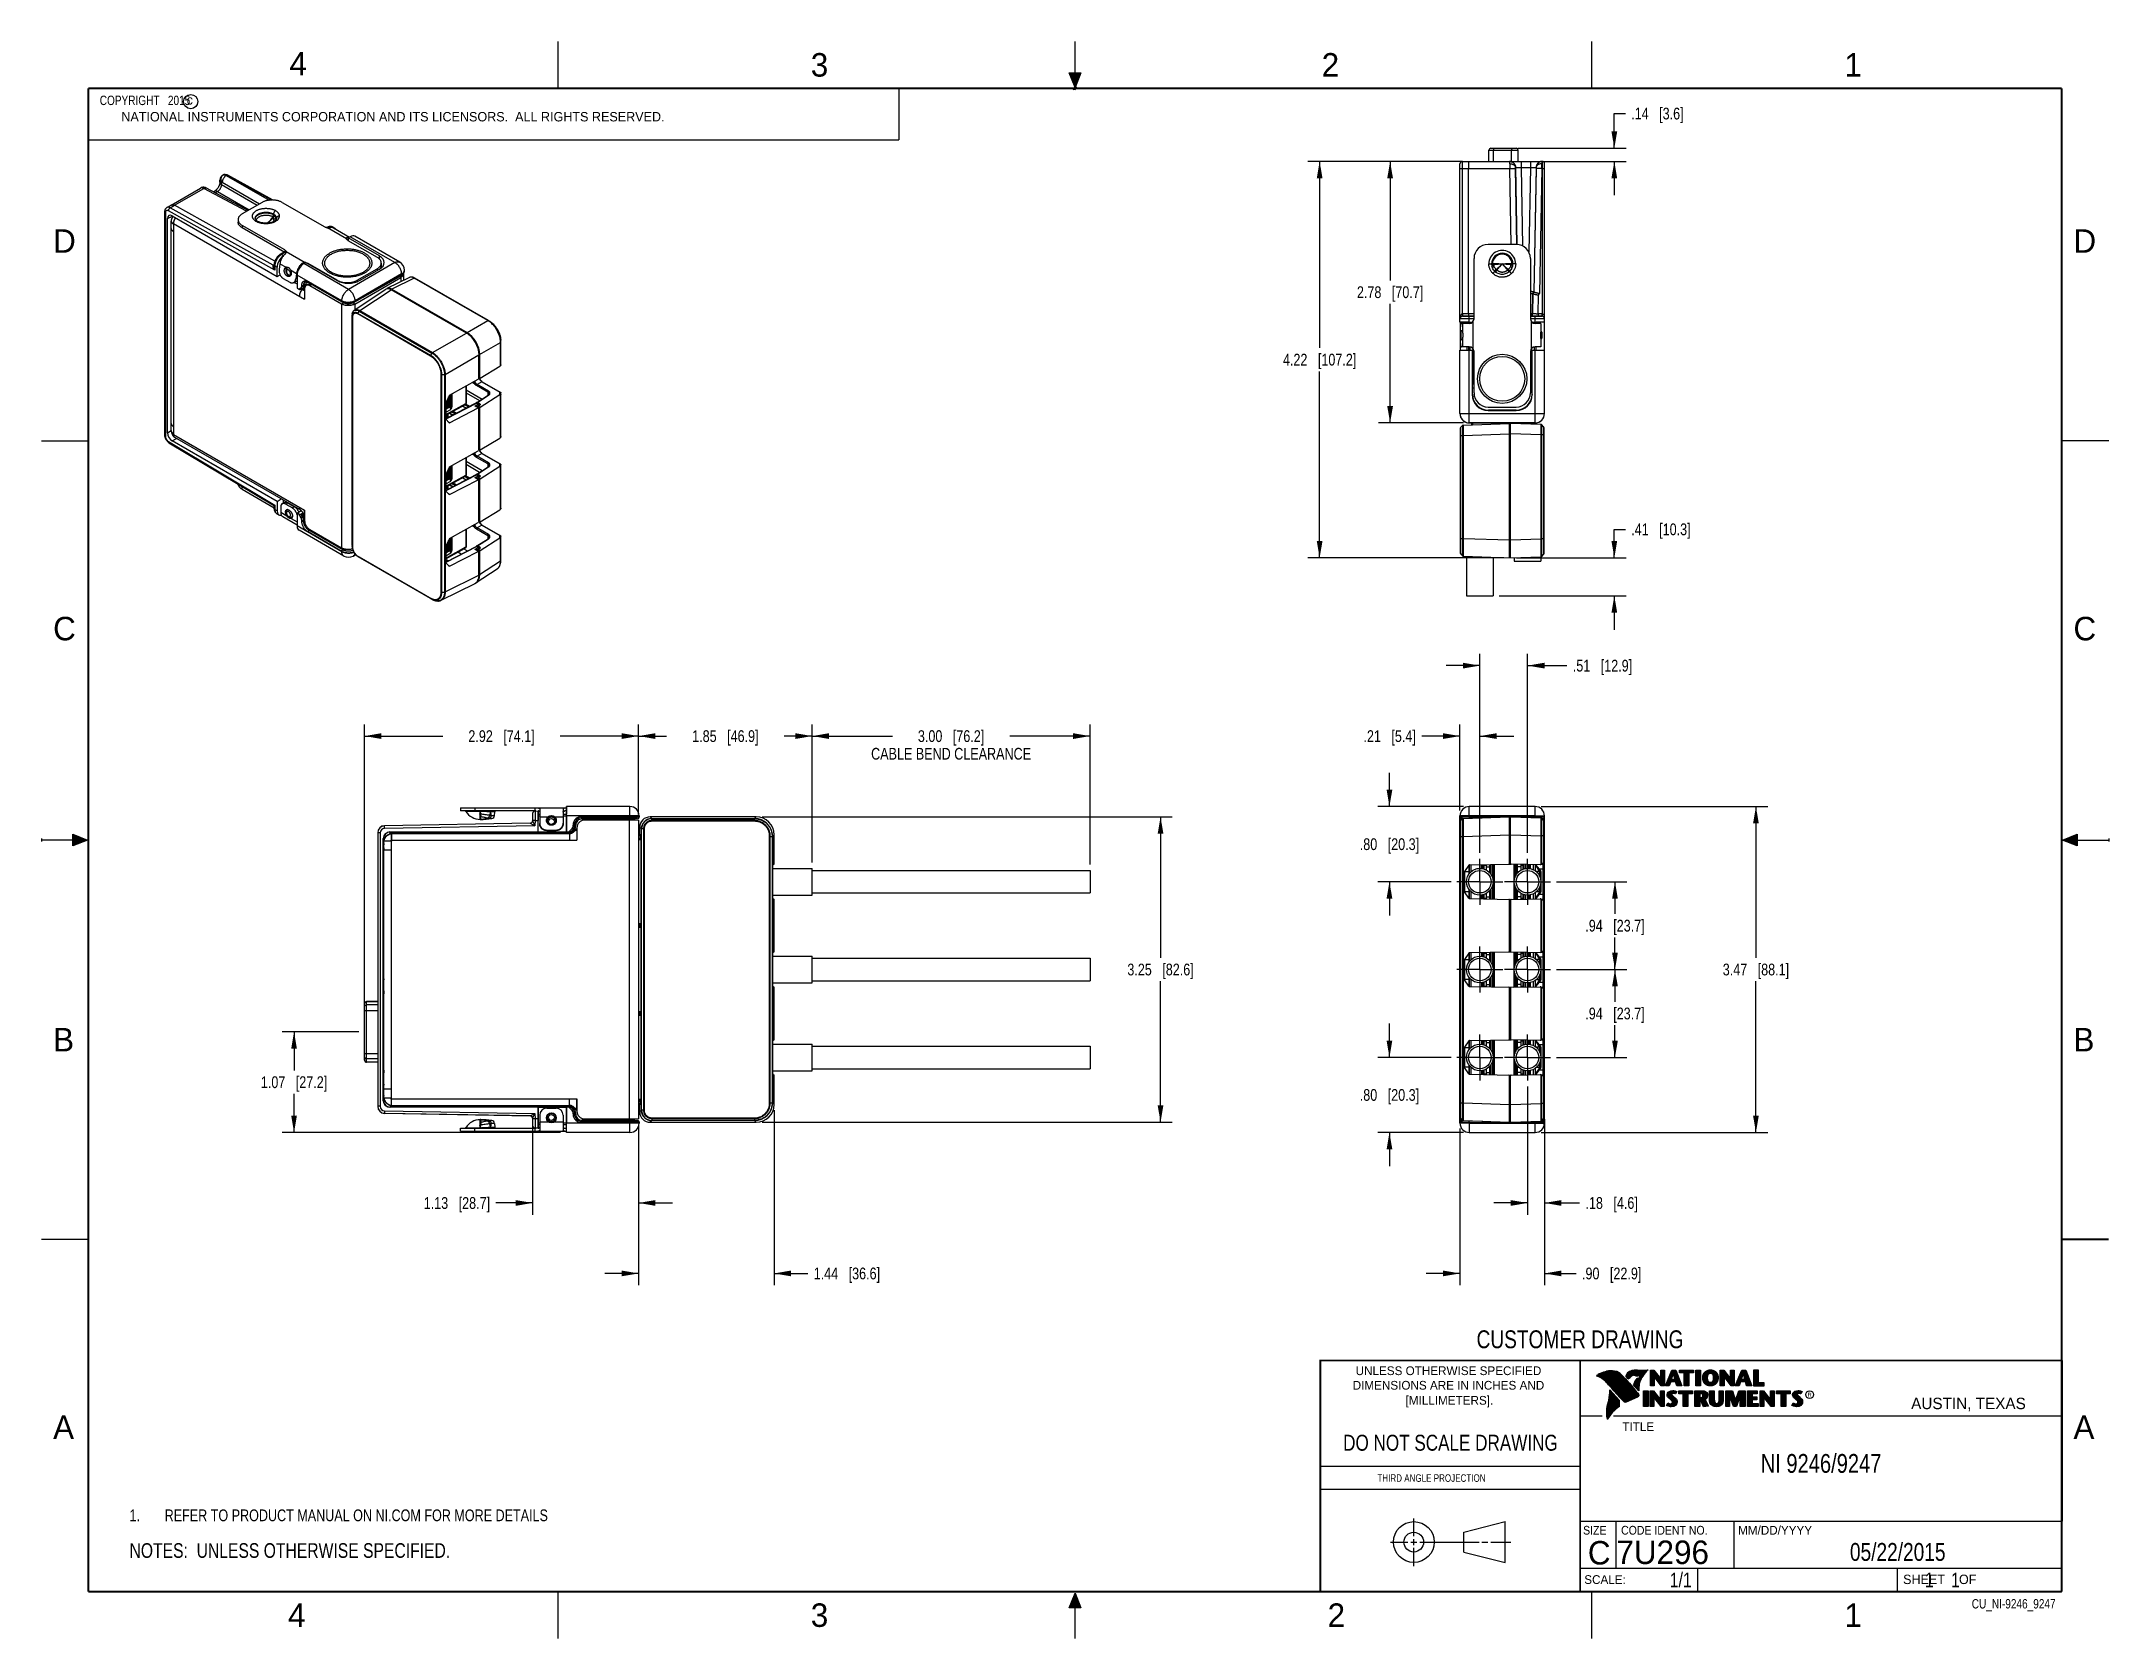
# Model space of a CAD drawing. Header units: inches. Extents: x 0 to 22, y 0 to 17.
import ezdxf

# ---------------------------------------------------------------- set-up
doc = ezdxf.new("R2010")
doc.units = ezdxf.units.IN
doc.header["$LTSCALE"] = 1.21
doc.header["$MEASUREMENT"] = 0
doc.linetypes.add('CENTER', pattern=[0.6, 0.375, -0.075, 0.075, -0.075])
doc.layers.get('0').update_dxf_attribs({"linetype": 'CONTINUOUS'})
for name, color, linetype in [('02___PRT_ALL_AXES', 7, 'CONTINUOUS'), ('03___PRT_ALL_CURVES', 7, 'CONTINUOUS'), ('DEFAULT_1', 7, 'CENTER'), ('DETAIL', 7, 'CONTINUOUS'), ('DIMENSIONS', 7, 'CONTINUOUS'), ('FEATURES', 7, 'CONTINUOUS'), ('NOTE', 7, 'CONTINUOUS')]:
    doc.layers.add(name, color=color, linetype=linetype)
doc.styles.get("Standard").update_dxf_attribs({"font": 'txt', "width": 0.8})
doc.styles.add('TEXTSTYLE_2', font='txt')
doc.styles.add('TEXTSTYLE_3', font='txt', dxfattribs={"width": 0.9})
doc.dimstyles.new('DIMSTYLE_1', dxfattribs={"dimtxt": 0.125, "dimasz": 0.18, "dimexe": 0.125, "dimexo": 0.0625, "dimgap": 0.0625, "dimtad": 0, "dimtih": 1, "dimtoh": 1, "dimzin": 4, "dimdsep": 46, "dimtxsty": 'STANDARD', "dimblk": '_FILLED', "dimblk1": '_FILLED', "dimblk2": '_FILLED', "dimcen": 0.09, "dimadec": 0, "dimazin": 0, "dimtp": 0.001, "dimtm": 0.001, "dimtfac": 1, "dimtofl": 0, "dimtmove": 0, "dimatfit": 3, "dimldrblk": '_FILLED', "dimfxl": 1, "dimtolj": 1, "dimtzin": 4, "dimarcsym": 0})

msp = doc.modelspace()

# ---------------------------------------------------------------- texts
at = {"color": 2, "linetype": 'CONTINUOUS', "line_spacing_factor": 0.9}
for s, insert, char_height, width, attachment_point, style in [('4', (2.64, 16.887), 0.25, 0.25, 1, 'TEXTSTYLE_2'), ('3', (8.188, 16.875), 0.25, 0.25, 1, 'TEXTSTYLE_2'), ('2', (13.625, 16.875), 0.25, 0.25, 1, 'TEXTSTYLE_2'), ('1', (19.188, 16.875), 0.25, 0.25, 1, 'TEXTSTYLE_2'), ('c', (1.546, 16.428), 0.1, 0.1, 1, 'TEXTSTYLE_2'), ('NATIONAL INSTRUMENTS CORPORATION AND ITS LICENSORS.  ALL RIGHTS RESERVED.', (0.851, 16.248), 0.1, 7.3, 1, 'TEXTSTYLE_2'), ('D', (0.125, 15), 0.25, 0.25, 1, 'TEXTSTYLE_2'), ('D', (21.625, 15), 0.25, 0.25, 1, 'TEXTSTYLE_2'), ('C', (0.125, 10.875), 0.25, 0.25, 1, 'TEXTSTYLE_2'), ('C', (21.625, 10.875), 0.25, 0.25, 1, 'TEXTSTYLE_2'), ('B', (0.125, 6.5), 0.25, 0.25, 1, 'TEXTSTYLE_2'), ('B', (21.625, 6.5), 0.25, 0.25, 1, 'TEXTSTYLE_2'), ('UNLESS OTHERWISE SPECIFIED', (14.974, 2.898), 0.093, 2.418, 2, 'TEXTSTYLE_2'), ('DIMENSIONS ARE IN INCHES AND', (14.974, 2.743), 0.093, 2.604, 2, 'TEXTSTYLE_2'), ('[MILLIMETERS].', (14.984, 2.583), 0.093, 1.302, 2, 'TEXTSTYLE_2'), ('R', (18.797, 2.617), 0.0418, 0.04175, 1, 'TEXTSTYLE_2'), ('AUSTIN, TEXAS', (19.898, 2.564), 0.12158, 1.58049, 1, 'TEXTSTYLE_2'), ('A', (0.125, 2.375), 0.25, 0.25, 1, 'TEXTSTYLE_2'), ('TITLE', (16.824, 2.303), 0.093, 0.465, 1, 'TEXTSTYLE_2'), ('A', (21.625, 2.375), 0.25, 0.25, 1, 'TEXTSTYLE_2'), ('SIZE', (16.407, 1.2), 0.093, 0.3348, 1, 'TEXTSTYLE_3'), ('CODE IDENT NO.', (16.811, 1.2), 0.093, 1.1718, 1, 'TEXTSTYLE_3'), ('MM/DD/YYYY', (18.056, 1.2), 0.093, 0.93, 1, 'TEXTSTYLE_2'), ('SCALE:', (16.419, 0.675), 0.093, 0.558, 1, 'TEXTSTYLE_2'), ('SHEET    OF', (19.812, 0.681), 0.1, 1.1, 1, 'TEXTSTYLE_2'), ('4', (2.625, 0.375), 0.25, 0.25, 1, 'TEXTSTYLE_2'), ('3', (8.188, 0.375), 0.25, 0.25, 1, 'TEXTSTYLE_2'), ('2', (13.688, 0.375), 0.25, 0.25, 1, 'TEXTSTYLE_2'), ('1', (19.188, 0.375), 0.25, 0.25, 1, 'TEXTSTYLE_2')]:
    msp.add_mtext(s, dxfattribs=dict(at, insert=insert, char_height=char_height, width=width, attachment_point=attachment_point, style=style))
at = {"color": 7, "linetype": 'CONTINUOUS', "attachment_point": 2, "line_spacing_factor": 0.9}
for s, insert, char_height, width in [('CUSTOMER DRAWING', (16.374, 3.281), 0.19, 2.432), ('DO NOT SCALE DRAWING', (14.995, 2.17), 0.17, 2.72)]:
    msp.add_mtext(s, dxfattribs=dict(at, insert=insert, char_height=char_height, width=width))
at = {"color": 2, "linetype": 'CONTINUOUS', "insert": (14.218, 1.749), "char_height": 0.08, "width": 1.408, "attachment_point": 1, "line_spacing_factor": 0.9}
msp.add_mtext('THIRD ANGLE PROJECTION', dxfattribs=at)
at = {"color": 7, "linetype": 'CONTINUOUS', "char_height": 0.25, "line_spacing_factor": 0.9, "style": 'TEXTSTYLE_2'}
for s, insert, width, attachment_point in [('C', (16.578, 1.039), 0.25, 2), ('7U296', (16.761, 1.044), 1.25, 1)]:
    msp.add_mtext(s, dxfattribs=dict(at, insert=insert, width=width, attachment_point=attachment_point))
at = {"layer": 'DETAIL', "color": 2, "linetype": 'CONTINUOUS', "char_height": 0.1, "line_spacing_factor": 0.9}
for s, insert, width, attachment_point in [('  COPYRIGHT   2015', (0.562, 16.422), 1.44, 1), ('CU_NI-9246_9247', (21.435, 0.421), 1.2, 3)]:
    msp.add_mtext(s, dxfattribs=dict(at, insert=insert, width=width, attachment_point=attachment_point))
at = {"layer": 'DETAIL', "color": 7, "linetype": 'CONTINUOUS', "line_spacing_factor": 0.9}
for s, insert, char_height, width, attachment_point in [('1/1', (17.562, 0.703), 0.1562, 0.375, 3), ('     1    1', (19.812, 0.703), 0.15625, 1.375, 1)]:
    msp.add_mtext(s, dxfattribs=dict(at, insert=insert, char_height=char_height, width=width, attachment_point=attachment_point))
at = {"layer": 'NOTE', "color": 7, "linetype": 'CONTINUOUS', "attachment_point": 2, "line_spacing_factor": 0.9}
for s, insert, char_height, width in [('NI 9246/9247 \\P ', (18.939, 1.965), 0.2, 2.08), ('05/22/2015', (19.755, 1.018), 0.19, 1.52)]:
    msp.add_mtext(s, dxfattribs=dict(at, insert=insert, char_height=char_height, width=width))

# ---------------------------------------------------------------- blocks, each defined once
blk = doc.blocks.new('SYMBOL_9_BL0', base_point=(3.625, 1.312))
at = {"color": 2, "linetype": 'CONTINUOUS', "width": 0.8}
for s, p in [('1.', (0.938, 1.25)), ('REFER TO PRODUCT MANUAL ON NI.COM FOR MORE DETAILS', (1.312, 1.25))]:
    blk.add_text(s, height=0.125, dxfattribs=at).set_placement(p)
blk = doc.blocks.new('_FILLED')
at = {"color": 0, "linetype": 'BYBLOCK'}
blk.add_solid([(0, 0), (-1, 0.17), (-1, -0.17)], dxfattribs=at)
blk = doc.blocks.new('*D0')
at = {"layer": 'DIMENSIONS', "color": 2, "linetype": 'CONTINUOUS'}
for p, q in [((14.346, 6.186), (14.346, 6.546)), ((15.001, 6.186), (14.221, 6.186)), ((15.134, 5.387), (14.221, 5.387)), ((14.346, 5.387), (14.346, 5.027))]:
    blk.add_line(p, q, dxfattribs=at)
at = {"layer": 'DIMENSIONS', "color": 2, "linetype": 'CONTINUOUS', "xscale": 0.18, "yscale": 0.18, "zscale": 0.18}
for p, rotation in [((14.346, 6.186), 270), ((14.346, 5.387), 90)]:
    blk.add_blockref('_FILLED', p, dxfattribs=dict(at, rotation=rotation))
at = {"layer": 'DIMENSIONS', "color": 2, "linetype": 'CONTINUOUS', "insert": (14.346, 5.849), "char_height": 0.125, "width": 1.025, "attachment_point": 2, "line_spacing_factor": 0.9}
blk.add_mtext('.80{\\Ftxt.shx;\\W1.000000;\\H0.125000; }[20.3]', dxfattribs=at)
blk = doc.blocks.new('*D1')
at = {"layer": 'DIMENSIONS', "color": 2, "linetype": 'CONTINUOUS'}
for p, q in [((16.124, 7.121), (16.871, 7.121)), ((16.746, 7.121), (16.746, 6.778)), ((16.746, 6.186), (16.746, 6.528)), ((16.124, 6.186), (16.871, 6.186))]:
    blk.add_line(p, q, dxfattribs=at)
at = {"layer": 'DIMENSIONS', "color": 2, "linetype": 'CONTINUOUS', "xscale": 0.18, "yscale": 0.18, "zscale": 0.18}
for p, rotation in [((16.746, 7.121), 90), ((16.746, 6.186), 270)]:
    blk.add_blockref('_FILLED', p, dxfattribs=dict(at, rotation=rotation))
at = {"layer": 'DIMENSIONS', "color": 2, "linetype": 'CONTINUOUS', "insert": (16.746, 6.716), "char_height": 0.125, "width": 1.025, "attachment_point": 2, "line_spacing_factor": 0.9}
blk.add_mtext('.94{\\Ftxt.shx;\\W1.000000;\\H0.125000; }[23.7]', dxfattribs=at)
blk = doc.blocks.new('*D2')
at = {"layer": 'DIMENSIONS', "color": 2, "linetype": 'CONTINUOUS'}
for p, q in [((16.124, 8.056), (16.871, 8.056)), ((16.746, 8.056), (16.746, 7.713)), ((16.746, 7.121), (16.746, 7.463)), ((16.124, 7.121), (16.871, 7.121))]:
    blk.add_line(p, q, dxfattribs=at)
at = {"layer": 'DIMENSIONS', "color": 2, "linetype": 'CONTINUOUS', "xscale": 0.18, "yscale": 0.18, "zscale": 0.18}
for p, rotation in [((16.746, 8.056), 90), ((16.746, 7.121), 270)]:
    blk.add_blockref('_FILLED', p, dxfattribs=dict(at, rotation=rotation))
at = {"layer": 'DIMENSIONS', "color": 2, "linetype": 'CONTINUOUS', "insert": (16.746, 7.651), "char_height": 0.125, "width": 1.025, "attachment_point": 2, "line_spacing_factor": 0.9}
blk.add_mtext('.94{\\Ftxt.shx;\\W1.000000;\\H0.125000; }[23.7]', dxfattribs=at)
blk = doc.blocks.new('*D3')
at = {"layer": 'DIMENSIONS', "color": 2, "linetype": 'CONTINUOUS'}
for p, q in [((14.346, 8.856), (14.346, 9.216)), ((15.134, 8.856), (14.221, 8.856)), ((15.001, 8.056), (14.221, 8.056)), ((14.346, 8.056), (14.346, 7.696))]:
    blk.add_line(p, q, dxfattribs=at)
at = {"layer": 'DIMENSIONS', "color": 2, "linetype": 'CONTINUOUS', "xscale": 0.18, "yscale": 0.18, "zscale": 0.18}
for p, rotation in [((14.346, 8.856), 270), ((14.346, 8.056), 90)]:
    blk.add_blockref('_FILLED', p, dxfattribs=dict(at, rotation=rotation))
at = {"layer": 'DIMENSIONS', "color": 2, "linetype": 'CONTINUOUS', "insert": (14.346, 8.518), "char_height": 0.125, "width": 1.025, "attachment_point": 2, "line_spacing_factor": 0.9}
blk.add_mtext('.80{\\Ftxt.shx;\\W1.000000;\\H0.125000; }[20.3]', dxfattribs=at)
blk = doc.blocks.new('*D4')
at = {"layer": 'DIMENSIONS', "color": 2, "linetype": 'CONTINUOUS'}
for p, q in [((15.959, 8.856), (18.371, 8.856)), ((18.246, 8.856), (18.246, 7.246)), ((18.246, 5.387), (18.246, 6.996)), ((15.959, 5.387), (18.371, 5.387))]:
    blk.add_line(p, q, dxfattribs=at)
at = {"layer": 'DIMENSIONS', "color": 2, "linetype": 'CONTINUOUS', "xscale": 0.18, "yscale": 0.18, "zscale": 0.18}
for p, rotation in [((18.246, 8.856), 90), ((18.246, 5.387), 270)]:
    blk.add_blockref('_FILLED', p, dxfattribs=dict(at, rotation=rotation))
at = {"layer": 'DIMENSIONS', "color": 2, "linetype": 'CONTINUOUS', "insert": (18.246, 7.184), "char_height": 0.125, "width": 1.125, "attachment_point": 2, "line_spacing_factor": 0.9}
blk.add_mtext('3.47{\\Ftxt.shx;\\W1.000000;\\H0.125000; }[88.1]', dxfattribs=at)
blk = doc.blocks.new('*D5')
at = {"layer": 'DIMENSIONS', "color": 2, "linetype": 'CONTINUOUS'}
for p, q in [((15.096, 8.814), (15.096, 9.731)), ((15.308, 8.363), (15.308, 9.731)), ((15.096, 9.606), (14.69, 9.606)), ((15.308, 9.606), (15.668, 9.606))]:
    blk.add_line(p, q, dxfattribs=at)
at = {"layer": 'DIMENSIONS', "color": 2, "linetype": 'CONTINUOUS', "xscale": 0.18, "yscale": 0.18, "zscale": 0.18}
blk.add_blockref('_FILLED', (15.096, 9.606), dxfattribs=at)
at = {"layer": 'DIMENSIONS', "color": 2, "linetype": 'CONTINUOUS', "xscale": 0.18, "yscale": 0.18, "zscale": 0.18, "rotation": 180}
blk.add_blockref('_FILLED', (15.308, 9.606), dxfattribs=at)
at = {"layer": 'DIMENSIONS', "color": 2, "linetype": 'CONTINUOUS', "insert": (14.627, 9.668), "char_height": 0.125, "width": 0.925, "attachment_point": 3, "line_spacing_factor": 0.9}
blk.add_mtext('.21{\\Ftxt.shx;\\W1.000000;\\H0.125000; }[5.4]', dxfattribs=at)
blk = doc.blocks.new('*D6')
at = {"layer": 'DIMENSIONS', "color": 2, "linetype": 'CONTINUOUS'}
for p, q in [((15.308, 10.356), (14.948, 10.356)), ((15.308, 8.363), (15.308, 10.481)), ((15.816, 8.363), (15.816, 10.481)), ((15.816, 10.356), (16.234, 10.356))]:
    blk.add_line(p, q, dxfattribs=at)
at = {"layer": 'DIMENSIONS', "color": 2, "linetype": 'CONTINUOUS', "xscale": 0.18, "yscale": 0.18, "zscale": 0.18}
blk.add_blockref('_FILLED', (15.308, 10.356), dxfattribs=at)
at = {"layer": 'DIMENSIONS', "color": 2, "linetype": 'CONTINUOUS', "xscale": 0.18, "yscale": 0.18, "zscale": 0.18, "rotation": 180}
blk.add_blockref('_FILLED', (15.816, 10.356), dxfattribs=at)
at = {"layer": 'DIMENSIONS', "color": 2, "linetype": 'CONTINUOUS', "insert": (16.297, 10.418), "char_height": 0.125, "width": 1.025, "attachment_point": 1, "line_spacing_factor": 0.9}
blk.add_mtext('.51{\\Ftxt.shx;\\W1.000000;\\H0.125000; }[12.9]', dxfattribs=at)
blk = doc.blocks.new('*D7')
at = {"layer": 'DIMENSIONS', "color": 2, "linetype": 'CONTINUOUS'}
for p, q in [((15.816, 5.878), (15.816, 4.512)), ((15.996, 5.529), (15.996, 4.512)), ((15.816, 4.637), (15.456, 4.637)), ((15.996, 4.637), (16.369, 4.637))]:
    blk.add_line(p, q, dxfattribs=at)
at = {"layer": 'DIMENSIONS', "color": 2, "linetype": 'CONTINUOUS', "xscale": 0.18, "yscale": 0.18, "zscale": 0.18}
blk.add_blockref('_FILLED', (15.816, 4.637), dxfattribs=at)
at = {"layer": 'DIMENSIONS', "color": 2, "linetype": 'CONTINUOUS', "xscale": 0.18, "yscale": 0.18, "zscale": 0.18, "rotation": 180}
blk.add_blockref('_FILLED', (15.996, 4.637), dxfattribs=at)
at = {"layer": 'DIMENSIONS', "color": 2, "linetype": 'CONTINUOUS', "insert": (16.432, 4.699), "char_height": 0.125, "width": 0.925, "attachment_point": 1, "line_spacing_factor": 0.9}
blk.add_mtext('.18{\\Ftxt.shx;\\W1.000000;\\H0.125000; }[4.6]', dxfattribs=at)
blk = doc.blocks.new('*D8')
at = {"layer": 'DIMENSIONS', "color": 2, "linetype": 'CONTINUOUS'}
for p, q in [((15.096, 5.428), (15.096, 3.762)), ((15.996, 5.436), (15.996, 3.762)), ((15.096, 3.887), (14.736, 3.887)), ((15.996, 3.887), (16.332, 3.887))]:
    blk.add_line(p, q, dxfattribs=at)
at = {"layer": 'DIMENSIONS', "color": 2, "linetype": 'CONTINUOUS', "xscale": 0.18, "yscale": 0.18, "zscale": 0.18}
blk.add_blockref('_FILLED', (15.096, 3.887), dxfattribs=at)
at = {"layer": 'DIMENSIONS', "color": 2, "linetype": 'CONTINUOUS', "xscale": 0.18, "yscale": 0.18, "zscale": 0.18, "rotation": 180}
blk.add_blockref('_FILLED', (15.996, 3.887), dxfattribs=at)
at = {"layer": 'DIMENSIONS', "color": 2, "linetype": 'CONTINUOUS', "insert": (16.395, 3.949), "char_height": 0.125, "width": 1.025, "attachment_point": 1, "line_spacing_factor": 0.9}
blk.add_mtext('.90{\\Ftxt.shx;\\W1.000000;\\H0.125000; }[22.9]', dxfattribs=at)
blk = doc.blocks.new('*D9')
at = {"layer": 'DIMENSIONS', "color": 2, "linetype": 'CONTINUOUS'}
for p, q in [((7.67, 8.746), (12.035, 8.746)), ((11.91, 8.746), (11.91, 7.246)), ((11.91, 5.496), (11.91, 6.996)), ((7.67, 5.496), (12.035, 5.496))]:
    blk.add_line(p, q, dxfattribs=at)
at = {"layer": 'DIMENSIONS', "color": 2, "linetype": 'CONTINUOUS', "xscale": 0.18, "yscale": 0.18, "zscale": 0.18}
for p, rotation in [((11.91, 8.746), 90), ((11.91, 5.496), 270)]:
    blk.add_blockref('_FILLED', p, dxfattribs=dict(at, rotation=rotation))
at = {"layer": 'DIMENSIONS', "color": 2, "linetype": 'CONTINUOUS', "insert": (11.91, 7.184), "char_height": 0.125, "width": 1.125, "attachment_point": 2, "line_spacing_factor": 0.9}
blk.add_mtext('3.25{\\Ftxt.shx;\\W1.000000;\\H0.125000; }[82.6]', dxfattribs=at)
blk = doc.blocks.new('*D10')
at = {"layer": 'DIMENSIONS', "color": 2, "linetype": 'CONTINUOUS'}
for p, q in [((8.203, 8.26), (8.203, 9.731)), ((11.16, 8.238), (11.16, 9.731)), ((8.203, 9.606), (9.056, 9.606)), ((11.16, 9.606), (10.306, 9.606))]:
    blk.add_line(p, q, dxfattribs=at)
at = {"layer": 'DIMENSIONS', "color": 2, "linetype": 'CONTINUOUS', "xscale": 0.18, "yscale": 0.18, "zscale": 0.18, "rotation": 180}
blk.add_blockref('_FILLED', (8.203, 9.606), dxfattribs=at)
at = {"layer": 'DIMENSIONS', "color": 2, "linetype": 'CONTINUOUS', "xscale": 0.18, "yscale": 0.18, "zscale": 0.18}
blk.add_blockref('_FILLED', (11.16, 9.606), dxfattribs=at)
at = {"layer": 'DIMENSIONS', "color": 2, "linetype": 'CONTINUOUS', "insert": (9.681, 9.668), "char_height": 0.125, "width": 2, "attachment_point": 2, "line_spacing_factor": 0.9}
blk.add_mtext('3.00{\\Ftxt.shx;\\W1.000000;\\H0.125000; }[76.2]\\PCABLE BEND CLEARANCE', dxfattribs=at)
blk = doc.blocks.new('*D11')
at = {"layer": 'DIMENSIONS', "color": 2, "linetype": 'CONTINUOUS'}
for p, q in [((6.355, 8.773), (6.355, 9.731)), ((8.203, 8.26), (8.203, 9.731)), ((6.355, 9.606), (6.654, 9.606)), ((8.203, 9.606), (7.904, 9.606))]:
    blk.add_line(p, q, dxfattribs=at)
at = {"layer": 'DIMENSIONS', "color": 2, "linetype": 'CONTINUOUS', "xscale": 0.18, "yscale": 0.18, "zscale": 0.18, "rotation": 180}
blk.add_blockref('_FILLED', (6.355, 9.606), dxfattribs=at)
at = {"layer": 'DIMENSIONS', "color": 2, "linetype": 'CONTINUOUS', "xscale": 0.18, "yscale": 0.18, "zscale": 0.18}
blk.add_blockref('_FILLED', (8.203, 9.606), dxfattribs=at)
at = {"layer": 'DIMENSIONS', "color": 2, "linetype": 'CONTINUOUS', "insert": (7.279, 9.668), "char_height": 0.125, "width": 1.125, "attachment_point": 2, "line_spacing_factor": 0.9}
blk.add_mtext('1.85{\\Ftxt.shx;\\W1.000000;\\H0.125000; }[46.9]', dxfattribs=at)
blk = doc.blocks.new('*D12')
at = {"layer": 'DIMENSIONS', "color": 2, "linetype": 'CONTINUOUS'}
for p, q in [((3.439, 6.749), (3.439, 9.731)), ((6.355, 8.773), (6.355, 9.731)), ((3.439, 9.606), (4.272, 9.606)), ((6.355, 9.606), (5.522, 9.606))]:
    blk.add_line(p, q, dxfattribs=at)
at = {"layer": 'DIMENSIONS', "color": 2, "linetype": 'CONTINUOUS', "xscale": 0.18, "yscale": 0.18, "zscale": 0.18, "rotation": 180}
blk.add_blockref('_FILLED', (3.439, 9.606), dxfattribs=at)
at = {"layer": 'DIMENSIONS', "color": 2, "linetype": 'CONTINUOUS', "xscale": 0.18, "yscale": 0.18, "zscale": 0.18}
blk.add_blockref('_FILLED', (6.355, 9.606), dxfattribs=at)
at = {"layer": 'DIMENSIONS', "color": 2, "linetype": 'CONTINUOUS', "insert": (4.897, 9.668), "char_height": 0.125, "width": 1.125, "attachment_point": 2, "line_spacing_factor": 0.9}
blk.add_mtext('2.92{\\Ftxt.shx;\\W1.000000;\\H0.125000; }[74.1]', dxfattribs=at)
blk = doc.blocks.new('*D13')
at = {"layer": 'DIMENSIONS', "color": 2, "linetype": 'CONTINUOUS'}
for p, q in [((3.377, 6.458), (2.564, 6.458)), ((2.689, 6.458), (2.689, 6.047)), ((2.689, 5.387), (2.689, 5.797)), ((5.525, 5.387), (2.564, 5.387))]:
    blk.add_line(p, q, dxfattribs=at)
at = {"layer": 'DIMENSIONS', "color": 2, "linetype": 'CONTINUOUS', "xscale": 0.18, "yscale": 0.18, "zscale": 0.18}
for p, rotation in [((2.689, 6.458), 90), ((2.689, 5.387), 270)]:
    blk.add_blockref('_FILLED', p, dxfattribs=dict(at, rotation=rotation))
at = {"layer": 'DIMENSIONS', "color": 2, "linetype": 'CONTINUOUS', "insert": (2.689, 5.985), "char_height": 0.125, "width": 1.125, "attachment_point": 2, "line_spacing_factor": 0.9}
blk.add_mtext('1.07{\\Ftxt.shx;\\W1.000000;\\H0.125000; }[27.2]', dxfattribs=at)
blk = doc.blocks.new('*D14')
at = {"layer": 'DIMENSIONS', "color": 2, "linetype": 'CONTINUOUS'}
for p, q in [((5.227, 5.477), (5.227, 4.512)), ((6.355, 5.469), (6.355, 4.512)), ((5.227, 4.637), (4.838, 4.637)), ((6.355, 4.637), (6.715, 4.637))]:
    blk.add_line(p, q, dxfattribs=at)
at = {"layer": 'DIMENSIONS', "color": 2, "linetype": 'CONTINUOUS', "xscale": 0.18, "yscale": 0.18, "zscale": 0.18}
blk.add_blockref('_FILLED', (5.227, 4.637), dxfattribs=at)
at = {"layer": 'DIMENSIONS', "color": 2, "linetype": 'CONTINUOUS', "xscale": 0.18, "yscale": 0.18, "zscale": 0.18, "rotation": 180}
blk.add_blockref('_FILLED', (6.355, 4.637), dxfattribs=at)
at = {"layer": 'DIMENSIONS', "color": 2, "linetype": 'CONTINUOUS', "insert": (4.775, 4.699), "char_height": 0.125, "width": 1.125, "attachment_point": 3, "line_spacing_factor": 0.9}
blk.add_mtext('1.13{\\Ftxt.shx;\\W1.000000;\\H0.125000; }[28.7]', dxfattribs=at)
blk = doc.blocks.new('*D15')
at = {"layer": 'DIMENSIONS', "color": 2, "linetype": 'CONTINUOUS'}
for p, q in [((7.798, 5.624), (7.798, 3.762)), ((6.355, 5.469), (6.355, 3.762)), ((6.355, 3.887), (5.995, 3.887)), ((7.798, 3.887), (8.157, 3.887))]:
    blk.add_line(p, q, dxfattribs=at)
at = {"layer": 'DIMENSIONS', "color": 2, "linetype": 'CONTINUOUS', "xscale": 0.18, "yscale": 0.18, "zscale": 0.18}
blk.add_blockref('_FILLED', (6.355, 3.887), dxfattribs=at)
at = {"layer": 'DIMENSIONS', "color": 2, "linetype": 'CONTINUOUS', "xscale": 0.18, "yscale": 0.18, "zscale": 0.18, "rotation": 180}
blk.add_blockref('_FILLED', (7.798, 3.887), dxfattribs=at)
at = {"layer": 'DIMENSIONS', "color": 2, "linetype": 'CONTINUOUS', "insert": (8.219, 3.949), "char_height": 0.125, "width": 1.125, "attachment_point": 1, "line_spacing_factor": 0.9}
blk.add_mtext('1.44{\\Ftxt.shx;\\W1.000000;\\H0.125000; }[36.6]', dxfattribs=at)
blk = doc.blocks.new('*D16')
at = {"layer": 'DIMENSIONS', "color": 2, "linetype": 'CONTINUOUS'}
for p, q in [((16.739, 11.503), (16.739, 11.806)), ((16.739, 11.806), (16.857, 11.806)), ((15.698, 11.503), (16.864, 11.503)), ((15.513, 11.098), (16.864, 11.098)), ((16.739, 11.098), (16.739, 10.738))]:
    blk.add_line(p, q, dxfattribs=at)
at = {"layer": 'DIMENSIONS', "color": 2, "linetype": 'CONTINUOUS', "xscale": 0.18, "yscale": 0.18, "zscale": 0.18}
for p, rotation in [((16.739, 11.503), 270), ((16.739, 11.098), 90)]:
    blk.add_blockref('_FILLED', p, dxfattribs=dict(at, rotation=rotation))
at = {"layer": 'DIMENSIONS', "color": 2, "linetype": 'CONTINUOUS', "insert": (16.919, 11.869), "char_height": 0.125, "width": 1.025, "attachment_point": 1, "line_spacing_factor": 0.9}
blk.add_mtext('.41{\\Ftxt.shx;\\W1.000000;\\H0.125000; }[10.3]', dxfattribs=at)
blk = doc.blocks.new('*D17')
at = {"layer": 'DIMENSIONS', "color": 2, "linetype": 'CONTINUOUS'}
for p, q in [((15.124, 15.722), (13.478, 15.722)), ((13.603, 15.722), (13.603, 13.737)), ((13.603, 11.503), (13.603, 13.487)), ((15.563, 11.503), (13.478, 11.503))]:
    blk.add_line(p, q, dxfattribs=at)
at = {"layer": 'DIMENSIONS', "color": 2, "linetype": 'CONTINUOUS', "xscale": 0.18, "yscale": 0.18, "zscale": 0.18}
for p, rotation in [((13.603, 15.722), 90), ((13.603, 11.503), 270)]:
    blk.add_blockref('_FILLED', p, dxfattribs=dict(at, rotation=rotation))
at = {"layer": 'DIMENSIONS', "color": 2, "linetype": 'CONTINUOUS', "insert": (13.603, 13.675), "char_height": 0.125, "width": 1.225, "attachment_point": 2, "line_spacing_factor": 0.9}
blk.add_mtext('4.22{\\Ftxt.shx;\\W1.000000;\\H0.125000; }[107.2]', dxfattribs=at)
blk = doc.blocks.new('*D18')
at = {"layer": 'DIMENSIONS', "color": 2, "linetype": 'CONTINUOUS'}
for p, q in [((15.124, 15.722), (14.228, 15.722)), ((14.353, 15.722), (14.353, 14.455)), ((14.353, 12.939), (14.353, 14.205)), ((15.134, 12.939), (14.228, 12.939))]:
    blk.add_line(p, q, dxfattribs=at)
at = {"layer": 'DIMENSIONS', "color": 2, "linetype": 'CONTINUOUS', "xscale": 0.18, "yscale": 0.18, "zscale": 0.18}
for p, rotation in [((14.353, 15.722), 90), ((14.353, 12.939), 270)]:
    blk.add_blockref('_FILLED', p, dxfattribs=dict(at, rotation=rotation))
at = {"layer": 'DIMENSIONS', "color": 2, "linetype": 'CONTINUOUS', "insert": (14.353, 14.393), "char_height": 0.125, "width": 1.125, "attachment_point": 2, "line_spacing_factor": 0.9}
blk.add_mtext('2.78{\\Ftxt.shx;\\W1.000000;\\H0.125000; }[70.7]', dxfattribs=at)
blk = doc.blocks.new('*D19')
at = {"layer": 'DIMENSIONS', "color": 2, "linetype": 'CONTINUOUS'}
for p, q in [((16.739, 15.862), (16.739, 16.231)), ((16.739, 16.231), (16.857, 16.231)), ((15.712, 15.862), (16.864, 15.862)), ((15.908, 15.722), (16.864, 15.722)), ((16.739, 15.722), (16.739, 15.362))]:
    blk.add_line(p, q, dxfattribs=at)
at = {"layer": 'DIMENSIONS', "color": 2, "linetype": 'CONTINUOUS', "xscale": 0.18, "yscale": 0.18, "zscale": 0.18}
for p, rotation in [((16.739, 15.862), 270), ((16.739, 15.722), 90)]:
    blk.add_blockref('_FILLED', p, dxfattribs=dict(at, rotation=rotation))
at = {"layer": 'DIMENSIONS', "color": 2, "linetype": 'CONTINUOUS', "insert": (16.919, 16.294), "char_height": 0.125, "width": 0.925, "attachment_point": 1, "line_spacing_factor": 0.9}
blk.add_mtext('.14{\\Ftxt.shx;\\W1.000000;\\H0.125000; }[3.6]', dxfattribs=at)
blk = doc.blocks.new('SYMBOL_4_BL1', base_point=(3.1215, 0.9375))
at = {"layer": 'DETAIL', "color": 2, "linetype": 'CONTINUOUS', "width": 0.8}
blk.add_text('NOTES:  UNLESS OTHERWISE SPECIFIED.', height=0.156, dxfattribs=at).set_placement((0.9375, 0.8595))

# ---------------------------------------------------------------- dimensions: what is measured, and where the dimension line sits
at = {"layer": 'DIMENSIONS', "color": 2, "linetype": 'CONTINUOUS'}
for base, p1, p2, angle, picture, middle in [((16.739, 15.722), (15.649, 15.862), (15.846, 15.722), 270, '*D19', (17.382, 16.231)), ((13.603, 11.503), (15.187, 15.722), (15.625, 11.503), 270, '*D17', (13.603, 13.612)), ((14.353, 12.939), (15.187, 15.722), (15.196, 12.939), 270, '*D18', (14.353, 14.33)), ((16.7391, 11.5032), (15.4502, 11.0977), (15.6351, 11.5032), 90, '*D16', (17.4316, 11.8064)), ((3.439, 9.606), (6.355, 8.711), (3.439, 6.687), 180, '*D12', (4.897, 9.606)), ((6.355, 9.606), (8.203, 8.198), (6.355, 8.711), 180, '*D11', (7.279, 9.606)), ((15.096, 9.606), (15.308, 8.301), (15.096, 8.752), 180, '*D5', (14.165, 9.606)), ((14.346, 8.856), (15.063, 8.056), (15.196, 8.856), 90, '*D3', (14.346, 8.456)), ((18.246, 5.387), (15.896, 8.856), (15.896, 5.387), 270, '*D4', (18.246, 7.121)), ((11.91, 5.496), (7.608, 8.746), (7.608, 5.496), 270, '*D9', (11.91, 7.121)), ((16.746260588, 8.055620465), (16.061175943, 7.120620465), (16.061175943, 8.055620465), 90, '*D2', (16.746260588, 7.588120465)), ((16.746260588, 7.120620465), (16.061175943, 6.185620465), (16.061175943, 7.120620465), 90, '*D1', (16.746260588, 6.653120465)), ((2.689, 6.458), (5.588, 5.387), (3.439, 6.458), 90, '*D13', (2.689, 5.922)), ((14.346, 6.186), (15.196, 5.387), (15.063, 6.186), 90, '*D0', (14.346, 5.786)), ((6.355, 3.887), (7.798, 5.686), (6.355, 5.532), 180, '*D15', (8.782, 3.887))]:
    dim = msp.add_linear_dim(base=base, p1=p1, p2=p2, angle=angle, dimstyle='DIMSTYLE_1', dxfattribs=at)
    dim.commit()
    dim.dimension.update_dxf_attribs({"geometry": picture, "text_midpoint": middle, "dimtype": 160})
for base, p1, p2, picture, middle in [((15.816, 10.356), (15.308, 8.301), (15.816, 8.301), '*D6', (16.809, 10.356)), ((15.996, 4.637), (15.816, 5.941), (15.996, 5.592), '*D7', (16.894, 4.637)), ((6.355, 4.637), (5.227, 5.539), (6.355, 5.532), '*D14', (4.213, 4.637)), ((15.996, 3.887), (15.096, 5.49), (15.996, 5.498), '*D8', (16.907, 3.887))]:
    dim = msp.add_linear_dim(base=base, p1=p1, p2=p2, dimstyle='DIMSTYLE_1', dxfattribs=at)
    dim.commit()
    dim.dimension.update_dxf_attribs({"geometry": picture, "text_midpoint": middle, "dimtype": 160})
dim = msp.add_linear_dim(base=(8.203, 9.606), p1=(11.16, 8.176), p2=(8.203, 8.198), angle=180, text='<>\\PCABLE BEND CLEARANCE', dimstyle='DIMSTYLE_1', dxfattribs=at)
dim.commit()
dim.dimension.update_dxf_attribs({"geometry": '*D10', "text_midpoint": (9.681, 9.496), "dimtype": 160})

# ---------------------------------------------------------------- hatches: boundary and pattern name
at = {"linetype": 'CONTINUOUS'}
for points in [[(11, 16.51), (10.938, 16.666), (11.062, 16.666)], [(0.334, 8.562), (0.49, 8.5), (0.334, 8.438)], [(21.666, 8.562), (21.666, 8.438), (21.51, 8.5)], [(10.938, 0.329), (11, 0.485), (11.062, 0.329)]]:
    msp.add_hatch(color=2, dxfattribs=at).paths.add_polyline_path(points)

# ---------------------------------------------------------------- linework, layer by layer
at = {"color": 2, "linetype": 'CONTINUOUS'}
for p, q in [((5.5, 16.5), (5.5, 17)), ((11, 16.485), (11, 17)), ((16.5, 16.5), (16.5, 17)), ((11, 16.51), (10.938, 16.666)), ((10.938, 16.666), (11.062, 16.666)), ((11.015, 16.515), (10.985, 16.485)), ((10.985, 16.485), (11, 16.515)), ((11.062, 16.666), (11, 16.51)), ((11, 16.485), (11.015, 16.515)), ((0.5, 16.5), (9.125, 16.5)), ((0.5, 16.5), (0.5, 15.953)), ((9.125, 16.5), (9.125, 15.953)), ((0.5, 15.953), (9.125, 15.953)), ((0, 12.75), (0.5, 12.75)), ((22, 12.75), (21.5, 12.75)), ((0, 8.515), (0, 8.485)), ((0.49, 8.5), (0, 8.5)), ((0.334, 8.438), (0.334, 8.562)), ((0.334, 8.562), (0.49, 8.5)), ((0.49, 8.5), (0.334, 8.438)), ((21.51, 8.5), (21.666, 8.562)), ((21.51, 8.5), (22, 8.5)), ((21.666, 8.438), (21.51, 8.5)), ((21.666, 8.562), (21.666, 8.438)), ((22, 8.515), (22, 8.485)), ((0, 4.25), (0.5, 4.25)), ((16.374, 2.96), (21.504, 2.96)), ((16.374, 2.96), (16.374, 1.25)), ((16.375, 2.96), (21.5, 2.96)), ((21.504, 2.96), (21.504, 1.25)), ((16.558, 2.796), (16.558, 2.799)), ((16.565, 2.794), (16.565, 2.803)), ((16.571, 2.791), (16.571, 2.808)), ((16.578, 2.788), (16.578, 2.812)), ((16.585, 2.785), (16.585, 2.815)), ((16.592, 2.781), (16.592, 2.819)), ((16.599, 2.778), (16.599, 2.822)), ((16.606, 2.774), (16.606, 2.825)), ((16.612, 2.77), (16.612, 2.828)), ((16.619, 2.765), (16.619, 2.83)), ((16.626, 2.76), (16.626, 2.832)), ((16.633, 2.755), (16.633, 2.835)), ((16.64, 2.749), (16.64, 2.837)), ((16.647, 2.743), (16.647, 2.839)), ((16.653, 2.737), (16.653, 2.84)), ((16.66, 2.729), (16.66, 2.842)), ((16.667, 2.722), (16.667, 2.844)), ((16.674, 2.715), (16.674, 2.845)), ((16.681, 2.707), (16.681, 2.846)), ((16.687, 2.699), (16.687, 2.847)), ((16.794, 2.533), (16.692, 2.649)), ((16.694, 2.692), (16.694, 2.847)), ((16.701, 2.684), (16.701, 2.847)), ((16.708, 2.676), (16.708, 2.847)), ((16.715, 2.669), (16.715, 2.847)), ((16.722, 2.661), (16.722, 2.846)), ((16.728, 2.653), (16.728, 2.846)), ((16.735, 2.645), (16.735, 2.844)), ((16.742, 2.637), (16.742, 2.843)), ((16.749, 2.629), (16.749, 2.842)), ((16.756, 2.62), (16.756, 2.84)), ((16.763, 2.612), (16.763, 2.838)), ((16.769, 2.605), (16.769, 2.835)), ((16.776, 2.597), (16.776, 2.832)), ((16.783, 2.589), (16.783, 2.828)), ((16.79, 2.581), (16.79, 2.824)), ((16.797, 2.574), (16.797, 2.819)), ((16.804, 2.567), (16.804, 2.814)), ((16.81, 2.559), (16.81, 2.807)), ((16.817, 2.552), (16.817, 2.8)), ((16.824, 2.545), (16.824, 2.792)), ((16.831, 2.538), (16.831, 2.785)), ((16.838, 2.531), (16.838, 2.778)), ((16.844, 2.526), (16.844, 2.771)), ((16.851, 2.523), (16.851, 2.764)), ((16.858, 2.522), (16.858, 2.757)), ((16.886, 2.766), (16.863, 2.794)), ((16.865, 2.524), (16.865, 2.749)), ((16.888, 2.772), (16.868, 2.795)), ((16.872, 2.791), (16.872, 2.809)), ((16.872, 2.527), (16.872, 2.742)), ((16.879, 2.783), (16.879, 2.821)), ((16.879, 2.53), (16.879, 2.735)), ((16.885, 2.775), (16.885, 2.828)), ((16.885, 2.533), (16.885, 2.727)), ((16.892, 2.775), (16.892, 2.833)), ((16.892, 2.536), (16.892, 2.719)), ((16.899, 2.779), (16.899, 2.837)), ((16.899, 2.539), (16.899, 2.71)), ((16.906, 2.784), (16.906, 2.841)), ((16.906, 2.542), (16.906, 2.702)), ((16.913, 2.79), (16.913, 2.844)), ((16.913, 2.545), (16.913, 2.694)), ((16.92, 2.797), (16.92, 2.846)), ((16.92, 2.548), (16.92, 2.686)), ((16.926, 2.802), (16.926, 2.848)), ((16.926, 2.551), (16.926, 2.677)), ((16.933, 2.805), (16.933, 2.849)), ((16.933, 2.554), (16.933, 2.669)), ((16.94, 2.808), (16.94, 2.85)), ((16.94, 2.557), (16.94, 2.661)), ((16.962, 2.68), (16.943, 2.701)), ((16.947, 2.808), (16.947, 2.851)), ((16.947, 2.561), (16.947, 2.653)), ((16.965, 2.683), (16.949, 2.701)), ((16.954, 2.807), (16.954, 2.852)), ((16.954, 2.696), (16.954, 2.711)), ((16.954, 2.564), (16.954, 2.644)), ((16.961, 2.805), (16.961, 2.852)), ((16.961, 2.688), (16.961, 2.727)), ((16.967, 2.803), (16.967, 2.853)), ((16.967, 2.68), (16.967, 2.744)), ((16.974, 2.803), (16.974, 2.854)), ((16.974, 2.672), (16.974, 2.757)), ((16.981, 2.802), (16.981, 2.854)), ((16.981, 2.664), (16.981, 2.763)), ((16.984, 2.859), (17.1, 2.861)), ((16.984, 2.854), (17.087, 2.856)), ((16.988, 2.802), (16.988, 2.854)), ((16.988, 2.656), (16.988, 2.767)), ((16.995, 2.802), (16.995, 2.854)), ((16.995, 2.675), (16.995, 2.768)), ((16.999, 2.637), (16.995, 2.642)), ((17.002, 2.801), (17.002, 2.854)), ((17.002, 2.719), (17.002, 2.769)), ((17.008, 2.796), (17.008, 2.855)), ((17.008, 2.739), (17.008, 2.77)), ((17.015, 2.755), (17.015, 2.855)), ((17.022, 2.769), (17.022, 2.855)), ((17.029, 2.782), (17.029, 2.855)), ((17.036, 2.793), (17.036, 2.855)), ((17.042, 2.804), (17.042, 2.855)), ((17.049, 2.813), (17.049, 2.855)), ((17.056, 2.822), (17.056, 2.855)), ((17.063, 2.83), (17.063, 2.855)), ((17.07, 2.838), (17.07, 2.855)), ((17.077, 2.845), (17.077, 2.856)), ((17.124, 2.859), (17.161, 2.859)), ((17.124, 2.691), (17.124, 2.859)), ((17.164, 2.691), (17.124, 2.691)), ((17.129, 2.854), (17.158, 2.854)), ((17.129, 2.696), (17.129, 2.854)), ((17.159, 2.696), (17.129, 2.696)), ((17.138, 2.696), (17.138, 2.854)), ((17.145, 2.696), (17.145, 2.854)), ((17.151, 2.696), (17.151, 2.854)), ((17.158, 2.854), (17.238, 2.749)), ((17.159, 2.804), (17.158, 2.854)), ((17.242, 2.696), (17.159, 2.804)), ((17.159, 2.804), (17.159, 2.696)), ((17.161, 2.859), (17.233, 2.764)), ((17.239, 2.691), (17.164, 2.79)), ((17.164, 2.79), (17.164, 2.691)), ((17.165, 2.797), (17.165, 2.846)), ((17.171, 2.788), (17.171, 2.837)), ((17.178, 2.779), (17.178, 2.828)), ((17.185, 2.77), (17.185, 2.82)), ((17.191, 2.762), (17.191, 2.811)), ((17.198, 2.753), (17.198, 2.802)), ((17.205, 2.744), (17.205, 2.793)), ((17.211, 2.736), (17.211, 2.784)), ((17.218, 2.727), (17.218, 2.776)), ((17.225, 2.718), (17.225, 2.767)), ((17.232, 2.71), (17.232, 2.758)), ((17.233, 2.859), (17.273, 2.859)), ((17.233, 2.764), (17.233, 2.859)), ((17.238, 2.854), (17.268, 2.854)), ((17.238, 2.749), (17.238, 2.854)), ((17.238, 2.701), (17.238, 2.749)), ((17.273, 2.691), (17.239, 2.691)), ((17.268, 2.696), (17.242, 2.696)), ((17.245, 2.696), (17.245, 2.854)), ((17.252, 2.696), (17.252, 2.854)), ((17.258, 2.696), (17.258, 2.854)), ((17.265, 2.696), (17.265, 2.854)), ((17.268, 2.854), (17.268, 2.696)), ((17.273, 2.859), (17.273, 2.691)), ((17.283, 2.692), (17.352, 2.859)), ((17.323, 2.692), (17.283, 2.692)), ((17.29, 2.696), (17.355, 2.854)), ((17.319, 2.696), (17.29, 2.696)), ((17.298, 2.696), (17.298, 2.716)), ((17.305, 2.696), (17.305, 2.732)), ((17.312, 2.696), (17.312, 2.749)), ((17.318, 2.696), (17.318, 2.765)), ((17.336, 2.736), (17.319, 2.696)), ((17.339, 2.732), (17.323, 2.692)), ((17.325, 2.71), (17.325, 2.781)), ((17.332, 2.727), (17.332, 2.798)), ((17.394, 2.736), (17.336, 2.736)), ((17.338, 2.736), (17.338, 2.814)), ((17.39, 2.732), (17.339, 2.732)), ((17.341, 2.753), (17.362, 2.823)), ((17.389, 2.753), (17.341, 2.753)), ((17.345, 2.767), (17.345, 2.83)), ((17.345, 2.736), (17.345, 2.753)), ((17.347, 2.758), (17.366, 2.818)), ((17.383, 2.758), (17.347, 2.758)), ((17.352, 2.859), (17.394, 2.859)), ((17.352, 2.788), (17.352, 2.847)), ((17.352, 2.736), (17.352, 2.753)), ((17.355, 2.854), (17.39, 2.854)), ((17.358, 2.81), (17.358, 2.854)), ((17.358, 2.736), (17.358, 2.753)), ((17.362, 2.823), (17.37, 2.823)), ((17.365, 2.823), (17.365, 2.854)), ((17.365, 2.736), (17.365, 2.753)), ((17.366, 2.818), (17.366, 2.818)), ((17.366, 2.818), (17.383, 2.758)), ((17.37, 2.823), (17.389, 2.753)), ((17.372, 2.817), (17.372, 2.854)), ((17.372, 2.736), (17.372, 2.753)), ((17.378, 2.792), (17.378, 2.854)), ((17.378, 2.736), (17.378, 2.753)), ((17.385, 2.768), (17.385, 2.854)), ((17.385, 2.736), (17.385, 2.753)), ((17.39, 2.854), (17.45, 2.696)), ((17.404, 2.692), (17.39, 2.732)), ((17.392, 2.736), (17.392, 2.851)), ((17.394, 2.859), (17.457, 2.692)), ((17.407, 2.696), (17.394, 2.736)), ((17.398, 2.723), (17.398, 2.833)), ((17.457, 2.692), (17.404, 2.692)), ((17.405, 2.703), (17.405, 2.816)), ((17.45, 2.696), (17.407, 2.696)), ((17.412, 2.696), (17.412, 2.798)), ((17.418, 2.696), (17.418, 2.781)), ((17.425, 2.696), (17.425, 2.763)), ((17.432, 2.696), (17.432, 2.745)), ((17.433, 2.859), (17.58, 2.859)), ((17.433, 2.828), (17.433, 2.859)), ((17.481, 2.828), (17.433, 2.828)), ((17.438, 2.854), (17.575, 2.854)), ((17.438, 2.833), (17.438, 2.854)), ((17.486, 2.833), (17.438, 2.833)), ((17.438, 2.696), (17.438, 2.728)), ((17.445, 2.833), (17.445, 2.854)), ((17.445, 2.696), (17.445, 2.71)), ((17.452, 2.833), (17.452, 2.854)), ((17.458, 2.833), (17.458, 2.854)), ((17.465, 2.833), (17.465, 2.854)), ((17.472, 2.833), (17.472, 2.854)), ((17.479, 2.833), (17.479, 2.854)), ((17.481, 2.692), (17.481, 2.828)), ((17.532, 2.692), (17.481, 2.692)), ((17.486, 2.833), (17.485, 2.854)), ((17.486, 2.696), (17.486, 2.833)), ((17.527, 2.696), (17.486, 2.696)), ((17.492, 2.696), (17.492, 2.854)), ((17.499, 2.696), (17.499, 2.854)), ((17.505, 2.696), (17.505, 2.854)), ((17.512, 2.696), (17.512, 2.854)), ((17.519, 2.696), (17.519, 2.854)), ((17.527, 2.833), (17.525, 2.854)), ((17.575, 2.833), (17.527, 2.833)), ((17.527, 2.833), (17.527, 2.696)), ((17.532, 2.833), (17.532, 2.854)), ((17.58, 2.828), (17.532, 2.828)), ((17.532, 2.828), (17.532, 2.692)), ((17.539, 2.833), (17.539, 2.854)), ((17.545, 2.833), (17.545, 2.854)), ((17.552, 2.833), (17.552, 2.854)), ((17.559, 2.833), (17.559, 2.854)), ((17.565, 2.833), (17.565, 2.854)), ((17.572, 2.833), (17.572, 2.854)), ((17.575, 2.854), (17.575, 2.833)), ((17.58, 2.859), (17.58, 2.828)), ((17.606, 2.859), (17.656, 2.859)), ((17.606, 2.692), (17.606, 2.859)), ((17.656, 2.692), (17.606, 2.692)), ((17.611, 2.854), (17.652, 2.854)), ((17.611, 2.696), (17.611, 2.854)), ((17.652, 2.696), (17.611, 2.696)), ((17.619, 2.696), (17.619, 2.854)), ((17.625, 2.696), (17.625, 2.854)), ((17.632, 2.696), (17.632, 2.854)), ((17.639, 2.696), (17.639, 2.854)), ((17.645, 2.696), (17.645, 2.854)), ((17.652, 2.854), (17.652, 2.696)), ((17.656, 2.859), (17.656, 2.692)), ((17.685, 2.787), (17.686, 2.79)), ((17.685, 2.784), (17.685, 2.787)), ((17.685, 2.78), (17.685, 2.784)), ((17.685, 2.777), (17.685, 2.78)), ((17.685, 2.774), (17.685, 2.777)), ((17.685, 2.77), (17.685, 2.774)), ((17.685, 2.767), (17.685, 2.77)), ((17.686, 2.763), (17.685, 2.767)), ((17.686, 2.793), (17.687, 2.796)), ((17.686, 2.79), (17.686, 2.793)), ((17.686, 2.76), (17.686, 2.763)), ((17.687, 2.757), (17.686, 2.76)), ((17.687, 2.796), (17.688, 2.799)), ((17.688, 2.753), (17.687, 2.757)), ((17.688, 2.802), (17.689, 2.805)), ((17.688, 2.799), (17.688, 2.802)), ((17.689, 2.75), (17.688, 2.753)), ((17.689, 2.805), (17.69, 2.808)), ((17.69, 2.747), (17.689, 2.75)), ((17.69, 2.808), (17.692, 2.811)), ((17.691, 2.744), (17.69, 2.808)), ((17.691, 2.744), (17.69, 2.747)), ((17.692, 2.741), (17.691, 2.744)), ((17.692, 2.811), (17.693, 2.813)), ((17.693, 2.738), (17.692, 2.741)), ((17.693, 2.813), (17.694, 2.816)), ((17.694, 2.735), (17.693, 2.738)), ((17.694, 2.816), (17.696, 2.819)), ((17.696, 2.733), (17.694, 2.735)), ((17.696, 2.819), (17.697, 2.821)), ((17.697, 2.73), (17.696, 2.733)), ((17.697, 2.821), (17.699, 2.824)), ((17.697, 2.73), (17.697, 2.821)), ((17.699, 2.728), (17.697, 2.73)), ((17.699, 2.824), (17.701, 2.826)), ((17.7, 2.725), (17.699, 2.728)), ((17.702, 2.723), (17.7, 2.725)), ((17.701, 2.826), (17.703, 2.828)), ((17.704, 2.72), (17.702, 2.723)), ((17.703, 2.828), (17.705, 2.831)), ((17.704, 2.72), (17.705, 2.831)), ((17.706, 2.718), (17.704, 2.72)), ((17.705, 2.831), (17.707, 2.833)), ((17.708, 2.716), (17.706, 2.718)), ((17.707, 2.833), (17.709, 2.835)), ((17.71, 2.714), (17.708, 2.716)), ((17.709, 2.835), (17.711, 2.837)), ((17.71, 2.714), (17.711, 2.837)), ((17.712, 2.712), (17.71, 2.714)), ((17.711, 2.837), (17.714, 2.839)), ((17.715, 2.71), (17.712, 2.712)), ((17.714, 2.839), (17.716, 2.841)), ((17.717, 2.708), (17.715, 2.71)), ((17.716, 2.841), (17.719, 2.843)), ((17.717, 2.708), (17.719, 2.843)), ((17.719, 2.707), (17.717, 2.708)), ((17.719, 2.843), (17.721, 2.844)), ((17.722, 2.705), (17.719, 2.707)), ((17.721, 2.844), (17.724, 2.846)), ((17.725, 2.704), (17.722, 2.705)), ((17.724, 2.846), (17.726, 2.847)), ((17.725, 2.704), (17.724, 2.846)), ((17.727, 2.702), (17.725, 2.704)), ((17.726, 2.847), (17.729, 2.849)), ((17.727, 2.79), (17.728, 2.792)), ((17.727, 2.788), (17.727, 2.79)), ((17.727, 2.786), (17.727, 2.788)), ((17.727, 2.783), (17.727, 2.786)), ((17.727, 2.781), (17.727, 2.783)), ((17.727, 2.779), (17.727, 2.781)), ((17.727, 2.777), (17.727, 2.779)), ((17.727, 2.774), (17.727, 2.777)), ((17.727, 2.772), (17.727, 2.774)), ((17.727, 2.77), (17.727, 2.772)), ((17.727, 2.767), (17.727, 2.77)), ((17.727, 2.765), (17.727, 2.767)), ((17.727, 2.763), (17.727, 2.765)), ((17.728, 2.761), (17.727, 2.763)), ((17.73, 2.701), (17.727, 2.702)), ((17.728, 2.796), (17.729, 2.798)), ((17.728, 2.794), (17.728, 2.796)), ((17.728, 2.792), (17.728, 2.794)), ((17.728, 2.758), (17.728, 2.761)), ((17.728, 2.756), (17.728, 2.758)), ((17.729, 2.754), (17.728, 2.756)), ((17.729, 2.849), (17.731, 2.85)), ((17.729, 2.802), (17.73, 2.803)), ((17.729, 2.8), (17.729, 2.802)), ((17.729, 2.798), (17.729, 2.8)), ((17.729, 2.752), (17.729, 2.754)), ((17.73, 2.75), (17.729, 2.752)), ((17.73, 2.805), (17.731, 2.807)), ((17.73, 2.803), (17.73, 2.805)), ((17.73, 2.748), (17.73, 2.75)), ((17.731, 2.747), (17.73, 2.748)), ((17.73, 2.701), (17.73, 2.747)), ((17.733, 2.7), (17.73, 2.701)), ((17.731, 2.85), (17.734, 2.851)), ((17.731, 2.807), (17.731, 2.85)), ((17.731, 2.807), (17.732, 2.808)), ((17.731, 2.745), (17.731, 2.747)), ((17.732, 2.743), (17.731, 2.745)), ((17.732, 2.81), (17.733, 2.812)), ((17.732, 2.808), (17.732, 2.81)), ((17.732, 2.741), (17.732, 2.743)), ((17.733, 2.74), (17.732, 2.741)), ((17.733, 2.812), (17.734, 2.813)), ((17.734, 2.738), (17.733, 2.74)), ((17.736, 2.699), (17.733, 2.7)), ((17.734, 2.851), (17.737, 2.852)), ((17.734, 2.813), (17.735, 2.815)), ((17.735, 2.737), (17.734, 2.738)), ((17.735, 2.816), (17.736, 2.818)), ((17.735, 2.815), (17.735, 2.816)), ((17.736, 2.735), (17.735, 2.737)), ((17.736, 2.818), (17.737, 2.819)), ((17.736, 2.734), (17.736, 2.735)), ((17.737, 2.732), (17.736, 2.734)), ((17.739, 2.698), (17.736, 2.699)), ((17.737, 2.852), (17.74, 2.853)), ((17.737, 2.819), (17.737, 2.852)), ((17.737, 2.819), (17.738, 2.821)), ((17.738, 2.731), (17.737, 2.732)), ((17.738, 2.821), (17.74, 2.822)), ((17.74, 2.73), (17.738, 2.731)), ((17.739, 2.698), (17.738, 2.731)), ((17.742, 2.697), (17.739, 2.698)), ((17.74, 2.853), (17.743, 2.853)), ((17.74, 2.822), (17.741, 2.823)), ((17.741, 2.728), (17.74, 2.73)), ((17.741, 2.823), (17.742, 2.824)), ((17.742, 2.727), (17.741, 2.728)), ((17.742, 2.824), (17.743, 2.825)), ((17.743, 2.726), (17.742, 2.727)), ((17.746, 2.697), (17.742, 2.697)), ((17.743, 2.853), (17.746, 2.854)), ((17.743, 2.825), (17.745, 2.826)), ((17.745, 2.725), (17.743, 2.726)), ((17.745, 2.826), (17.746, 2.827)), ((17.746, 2.724), (17.745, 2.725)), ((17.746, 2.854), (17.749, 2.855)), ((17.746, 2.827), (17.746, 2.854)), ((17.746, 2.827), (17.747, 2.828)), ((17.748, 2.723), (17.746, 2.724)), ((17.746, 2.697), (17.746, 2.724)), ((17.749, 2.696), (17.746, 2.697)), ((17.747, 2.828), (17.749, 2.828)), ((17.749, 2.722), (17.748, 2.723)), ((17.749, 2.855), (17.752, 2.855)), ((17.749, 2.828), (17.75, 2.829)), ((17.751, 2.722), (17.749, 2.722)), ((17.752, 2.696), (17.749, 2.696)), ((17.75, 2.829), (17.752, 2.83)), ((17.752, 2.721), (17.751, 2.722)), ((17.752, 2.855), (17.755, 2.855)), ((17.752, 2.83), (17.752, 2.855)), ((17.752, 2.83), (17.753, 2.83)), ((17.754, 2.721), (17.752, 2.721)), ((17.752, 2.696), (17.752, 2.721)), ((17.756, 2.695), (17.752, 2.696)), ((17.753, 2.83), (17.755, 2.831)), ((17.755, 2.72), (17.754, 2.721)), ((17.755, 2.855), (17.758, 2.856)), ((17.755, 2.831), (17.757, 2.831)), ((17.757, 2.72), (17.755, 2.72)), ((17.759, 2.695), (17.756, 2.695)), ((17.757, 2.831), (17.758, 2.831)), ((17.759, 2.72), (17.757, 2.72)), ((17.758, 2.856), (17.762, 2.856)), ((17.758, 2.831), (17.76, 2.831)), ((17.759, 2.831), (17.759, 2.856)), ((17.761, 2.72), (17.759, 2.72)), ((17.759, 2.695), (17.759, 2.72)), ((17.763, 2.695), (17.759, 2.695)), ((17.76, 2.831), (17.762, 2.831)), ((17.762, 2.72), (17.761, 2.72)), ((17.762, 2.856), (17.765, 2.856)), ((17.762, 2.831), (17.764, 2.831)), ((17.764, 2.72), (17.762, 2.72)), ((17.766, 2.695), (17.763, 2.695)), ((17.764, 2.831), (17.765, 2.831)), ((17.766, 2.72), (17.764, 2.72)), ((17.765, 2.856), (17.768, 2.855)), ((17.765, 2.831), (17.767, 2.831)), ((17.768, 2.72), (17.766, 2.72)), ((17.766, 2.695), (17.766, 2.72)), ((17.769, 2.695), (17.766, 2.695)), ((17.767, 2.831), (17.769, 2.83)), ((17.768, 2.855), (17.771, 2.855)), ((17.768, 2.831), (17.768, 2.855)), ((17.769, 2.721), (17.768, 2.72)), ((17.769, 2.83), (17.77, 2.83)), ((17.771, 2.721), (17.769, 2.721)), ((17.772, 2.696), (17.769, 2.695)), ((17.77, 2.83), (17.772, 2.829)), ((17.771, 2.855), (17.774, 2.855)), ((17.773, 2.722), (17.771, 2.721)), ((17.772, 2.829), (17.773, 2.829)), ((17.772, 2.696), (17.773, 2.722)), ((17.776, 2.696), (17.772, 2.696)), ((17.773, 2.829), (17.775, 2.828)), ((17.774, 2.722), (17.773, 2.722)), ((17.774, 2.855), (17.777, 2.854)), ((17.774, 2.829), (17.774, 2.855)), ((17.776, 2.723), (17.774, 2.722)), ((17.775, 2.828), (17.776, 2.828)), ((17.776, 2.828), (17.778, 2.827)), ((17.777, 2.724), (17.776, 2.723)), ((17.779, 2.697), (17.776, 2.696)), ((17.777, 2.854), (17.78, 2.854)), ((17.778, 2.725), (17.777, 2.724)), ((17.778, 2.827), (17.779, 2.826)), ((17.78, 2.726), (17.778, 2.725)), ((17.779, 2.826), (17.78, 2.825)), ((17.779, 2.697), (17.779, 2.725)), ((17.782, 2.697), (17.779, 2.697)), ((17.78, 2.854), (17.783, 2.853)), ((17.78, 2.825), (17.78, 2.854)), ((17.78, 2.825), (17.782, 2.824)), ((17.781, 2.727), (17.78, 2.726)), ((17.782, 2.728), (17.781, 2.727)), ((17.782, 2.824), (17.783, 2.823)), ((17.784, 2.729), (17.782, 2.728)), ((17.785, 2.698), (17.782, 2.697)), ((17.783, 2.853), (17.786, 2.852)), ((17.783, 2.823), (17.784, 2.822)), ((17.784, 2.822), (17.785, 2.821)), ((17.785, 2.73), (17.784, 2.729)), ((17.785, 2.821), (17.786, 2.82)), ((17.786, 2.731), (17.785, 2.73)), ((17.788, 2.699), (17.785, 2.698)), ((17.786, 2.852), (17.789, 2.851)), ((17.787, 2.819), (17.786, 2.852)), ((17.786, 2.82), (17.787, 2.819)), ((17.787, 2.733), (17.786, 2.731)), ((17.787, 2.819), (17.788, 2.817)), ((17.788, 2.734), (17.787, 2.733)), ((17.788, 2.817), (17.789, 2.816)), ((17.789, 2.737), (17.788, 2.735)), ((17.788, 2.735), (17.788, 2.734)), ((17.788, 2.699), (17.788, 2.734)), ((17.791, 2.7), (17.788, 2.699)), ((17.789, 2.851), (17.792, 2.85)), ((17.789, 2.816), (17.789, 2.815)), ((17.789, 2.815), (17.79, 2.813)), ((17.79, 2.739), (17.789, 2.737)), ((17.79, 2.813), (17.791, 2.812)), ((17.791, 2.74), (17.79, 2.739)), ((17.791, 2.812), (17.791, 2.81)), ((17.791, 2.81), (17.792, 2.808)), ((17.792, 2.743), (17.791, 2.742)), ((17.791, 2.742), (17.791, 2.74)), ((17.794, 2.701), (17.791, 2.7)), ((17.792, 2.85), (17.795, 2.849)), ((17.793, 2.806), (17.792, 2.85)), ((17.792, 2.808), (17.793, 2.807)), ((17.793, 2.745), (17.792, 2.743)), ((17.793, 2.807), (17.793, 2.805)), ((17.793, 2.805), (17.794, 2.803)), ((17.794, 2.749), (17.793, 2.747)), ((17.794, 2.701), (17.793, 2.747)), ((17.793, 2.747), (17.793, 2.745)), ((17.794, 2.803), (17.794, 2.801)), ((17.794, 2.801), (17.795, 2.799)), ((17.795, 2.753), (17.794, 2.751)), ((17.794, 2.751), (17.794, 2.749)), ((17.797, 2.702), (17.794, 2.701)), ((17.795, 2.849), (17.798, 2.847)), ((17.795, 2.799), (17.795, 2.797)), ((17.795, 2.797), (17.796, 2.795)), ((17.796, 2.757), (17.795, 2.755)), ((17.795, 2.755), (17.795, 2.753)), ((17.796, 2.795), (17.796, 2.793)), ((17.796, 2.793), (17.796, 2.79)), ((17.796, 2.79), (17.796, 2.788)), ((17.796, 2.788), (17.797, 2.786)), ((17.797, 2.765), (17.796, 2.763)), ((17.796, 2.763), (17.796, 2.761)), ((17.796, 2.761), (17.796, 2.759)), ((17.796, 2.759), (17.796, 2.757)), ((17.797, 2.786), (17.797, 2.783)), ((17.797, 2.783), (17.797, 2.781)), ((17.797, 2.781), (17.797, 2.779)), ((17.797, 2.779), (17.797, 2.777)), ((17.797, 2.777), (17.797, 2.774)), ((17.797, 2.774), (17.797, 2.772)), ((17.797, 2.772), (17.797, 2.77)), ((17.797, 2.77), (17.797, 2.767)), ((17.797, 2.767), (17.797, 2.765)), ((17.8, 2.704), (17.797, 2.702)), ((17.798, 2.847), (17.8, 2.846)), ((17.8, 2.846), (17.803, 2.844)), ((17.8, 2.704), (17.8, 2.846)), ((17.802, 2.705), (17.8, 2.704)), ((17.805, 2.707), (17.802, 2.705)), ((17.803, 2.844), (17.806, 2.843)), ((17.807, 2.709), (17.805, 2.707)), ((17.806, 2.843), (17.808, 2.841)), ((17.807, 2.709), (17.808, 2.841)), ((17.81, 2.711), (17.807, 2.709)), ((17.808, 2.841), (17.81, 2.839)), ((17.81, 2.839), (17.813, 2.837)), ((17.812, 2.712), (17.81, 2.711)), ((17.814, 2.714), (17.812, 2.712)), ((17.813, 2.837), (17.815, 2.835)), ((17.814, 2.714), (17.813, 2.837)), ((17.816, 2.717), (17.814, 2.714)), ((17.815, 2.835), (17.817, 2.833)), ((17.818, 2.719), (17.816, 2.717)), ((17.817, 2.833), (17.819, 2.831)), ((17.82, 2.721), (17.818, 2.719)), ((17.819, 2.831), (17.821, 2.829)), ((17.82, 2.721), (17.821, 2.829)), ((17.822, 2.723), (17.82, 2.721)), ((17.821, 2.829), (17.823, 2.826)), ((17.824, 2.726), (17.822, 2.723)), ((17.823, 2.826), (17.825, 2.824)), ((17.826, 2.728), (17.824, 2.726)), ((17.825, 2.824), (17.826, 2.821)), ((17.826, 2.821), (17.828, 2.819)), ((17.827, 2.731), (17.826, 2.728)), ((17.827, 2.731), (17.828, 2.819)), ((17.829, 2.733), (17.827, 2.731)), ((17.828, 2.819), (17.829, 2.816)), ((17.829, 2.816), (17.831, 2.814)), ((17.83, 2.736), (17.829, 2.733)), ((17.831, 2.739), (17.83, 2.736)), ((17.831, 2.814), (17.832, 2.811)), ((17.833, 2.742), (17.831, 2.739)), ((17.832, 2.811), (17.833, 2.808)), ((17.833, 2.808), (17.834, 2.805)), ((17.834, 2.745), (17.833, 2.742)), ((17.834, 2.805), (17.835, 2.802)), ((17.835, 2.748), (17.834, 2.805)), ((17.835, 2.748), (17.834, 2.745)), ((17.835, 2.802), (17.836, 2.799)), ((17.836, 2.75), (17.835, 2.748)), ((17.836, 2.799), (17.837, 2.796)), ((17.837, 2.757), (17.836, 2.754)), ((17.836, 2.754), (17.836, 2.75)), ((17.837, 2.796), (17.837, 2.793)), ((17.837, 2.793), (17.838, 2.79)), ((17.838, 2.76), (17.837, 2.757)), ((17.838, 2.79), (17.838, 2.786)), ((17.838, 2.786), (17.839, 2.783)), ((17.839, 2.77), (17.838, 2.766)), ((17.838, 2.766), (17.838, 2.763)), ((17.838, 2.763), (17.838, 2.76)), ((17.839, 2.783), (17.839, 2.78)), ((17.839, 2.78), (17.839, 2.776)), ((17.839, 2.776), (17.839, 2.773)), ((17.839, 2.773), (17.839, 2.77)), ((17.867, 2.859), (17.904, 2.859)), ((17.867, 2.691), (17.867, 2.859)), ((17.907, 2.691), (17.867, 2.691)), ((17.872, 2.854), (17.901, 2.854)), ((17.872, 2.696), (17.872, 2.854)), ((17.902, 2.696), (17.872, 2.696)), ((17.879, 2.696), (17.879, 2.854)), ((17.887, 2.696), (17.887, 2.854)), ((17.894, 2.696), (17.894, 2.854)), ((17.899, 2.854), (17.902, 2.804)), ((17.901, 2.854), (17.981, 2.749)), ((17.985, 2.696), (17.902, 2.804)), ((17.902, 2.804), (17.902, 2.696)), ((17.904, 2.859), (17.976, 2.764)), ((17.906, 2.799), (17.906, 2.849)), ((17.982, 2.691), (17.907, 2.79)), ((17.907, 2.79), (17.907, 2.691)), ((17.912, 2.79), (17.912, 2.84)), ((17.919, 2.782), (17.919, 2.831)), ((17.926, 2.773), (17.926, 2.822)), ((17.932, 2.764), (17.932, 2.814)), ((17.939, 2.756), (17.939, 2.805)), ((17.946, 2.747), (17.946, 2.796)), ((17.952, 2.738), (17.952, 2.787)), ((17.959, 2.73), (17.959, 2.778)), ((17.966, 2.721), (17.966, 2.77)), ((17.972, 2.712), (17.972, 2.761)), ((17.976, 2.859), (18.016, 2.859)), ((17.976, 2.764), (17.976, 2.859)), ((17.979, 2.704), (17.981, 2.749)), ((17.981, 2.854), (18.011, 2.854)), ((17.981, 2.749), (17.981, 2.854)), ((18.016, 2.691), (17.982, 2.691)), ((18.011, 2.696), (17.985, 2.696)), ((17.986, 2.695), (17.986, 2.854)), ((17.993, 2.696), (17.993, 2.854)), ((17.999, 2.696), (17.999, 2.854)), ((18.006, 2.696), (18.006, 2.854)), ((18.011, 2.854), (18.011, 2.696)), ((18.016, 2.859), (18.016, 2.691)), ((18.026, 2.692), (18.095, 2.859)), ((18.066, 2.692), (18.026, 2.692)), ((18.033, 2.696), (18.098, 2.854)), ((18.063, 2.696), (18.033, 2.696)), ((18.039, 2.696), (18.039, 2.711)), ((18.046, 2.696), (18.046, 2.727)), ((18.053, 2.696), (18.053, 2.743)), ((18.059, 2.696), (18.059, 2.76)), ((18.079, 2.736), (18.063, 2.696)), ((18.066, 2.705), (18.066, 2.776)), ((18.082, 2.732), (18.066, 2.692)), ((18.073, 2.721), (18.073, 2.792)), ((18.079, 2.736), (18.079, 2.809)), ((18.137, 2.736), (18.079, 2.736)), ((18.134, 2.732), (18.082, 2.732)), ((18.084, 2.753), (18.105, 2.823)), ((18.132, 2.753), (18.084, 2.753)), ((18.086, 2.736), (18.086, 2.825)), ((18.091, 2.758), (18.109, 2.818)), ((18.126, 2.758), (18.091, 2.758)), ((18.093, 2.781), (18.093, 2.841)), ((18.093, 2.736), (18.093, 2.753)), ((18.095, 2.859), (18.137, 2.859)), ((18.098, 2.854), (18.134, 2.854)), ((18.099, 2.803), (18.099, 2.854)), ((18.099, 2.736), (18.099, 2.753)), ((18.105, 2.823), (18.113, 2.823)), ((18.106, 2.823), (18.106, 2.854)), ((18.106, 2.736), (18.106, 2.753)), ((18.109, 2.818), (18.109, 2.818)), ((18.109, 2.818), (18.126, 2.758)), ((18.113, 2.823), (18.113, 2.854)), ((18.113, 2.823), (18.132, 2.753)), ((18.113, 2.736), (18.113, 2.753)), ((18.119, 2.8), (18.119, 2.854)), ((18.119, 2.736), (18.119, 2.753)), ((18.126, 2.776), (18.126, 2.854)), ((18.126, 2.736), (18.126, 2.753)), ((18.133, 2.736), (18.133, 2.854)), ((18.134, 2.854), (18.193, 2.696)), ((18.147, 2.692), (18.134, 2.732)), ((18.137, 2.859), (18.201, 2.692)), ((18.151, 2.696), (18.137, 2.736)), ((18.139, 2.729), (18.139, 2.839)), ((18.146, 2.71), (18.146, 2.821)), ((18.201, 2.692), (18.147, 2.692)), ((18.193, 2.696), (18.151, 2.696)), ((18.153, 2.696), (18.153, 2.804)), ((18.159, 2.696), (18.159, 2.786)), ((18.166, 2.696), (18.166, 2.769)), ((18.173, 2.696), (18.173, 2.751)), ((18.179, 2.696), (18.179, 2.733)), ((18.186, 2.696), (18.186, 2.716)), ((18.272, 2.859), (18.221, 2.859)), ((18.221, 2.859), (18.221, 2.692)), ((18.221, 2.692), (18.333, 2.692)), ((18.267, 2.854), (18.226, 2.854)), ((18.226, 2.854), (18.226, 2.696)), ((18.226, 2.696), (18.328, 2.696)), ((18.233, 2.696), (18.233, 2.854)), ((18.24, 2.696), (18.24, 2.854)), ((18.246, 2.696), (18.246, 2.854)), ((18.253, 2.696), (18.253, 2.854)), ((18.26, 2.696), (18.26, 2.854)), ((18.266, 2.696), (18.266, 2.718)), ((18.267, 2.718), (18.267, 2.854)), ((18.328, 2.718), (18.267, 2.718)), ((18.272, 2.723), (18.272, 2.859)), ((18.333, 2.723), (18.272, 2.723)), ((18.273, 2.696), (18.273, 2.718)), ((18.28, 2.696), (18.28, 2.718)), ((18.286, 2.696), (18.286, 2.718)), ((18.293, 2.696), (18.293, 2.718)), ((18.3, 2.696), (18.3, 2.718)), ((18.306, 2.696), (18.306, 2.718)), ((18.313, 2.696), (18.313, 2.718)), ((18.32, 2.696), (18.32, 2.718)), ((18.328, 2.696), (18.328, 2.718)), ((18.333, 2.692), (18.333, 2.723)), ((18.677, 2.639), (18.695, 2.641)), ((18.695, 2.641), (18.707, 2.64)), ((16.667, 2.348), (16.667, 2.477)), ((16.674, 2.358), (16.674, 2.498)), ((16.681, 2.368), (16.681, 2.52)), ((16.687, 2.377), (16.687, 2.55)), ((16.694, 2.386), (16.694, 2.603)), ((16.789, 2.531), (16.696, 2.637)), ((16.701, 2.394), (16.701, 2.631)), ((16.708, 2.402), (16.708, 2.623)), ((16.715, 2.409), (16.715, 2.616)), ((16.722, 2.416), (16.722, 2.608)), ((16.728, 2.423), (16.728, 2.6)), ((16.735, 2.43), (16.735, 2.592)), ((16.742, 2.436), (16.742, 2.585)), ((16.749, 2.442), (16.749, 2.577)), ((16.756, 2.448), (16.756, 2.569)), ((16.763, 2.454), (16.763, 2.561)), ((16.769, 2.459), (16.769, 2.554)), ((16.776, 2.464), (16.776, 2.546)), ((16.783, 2.469), (16.783, 2.538)), ((16.788, 2.473), (16.789, 2.531)), ((16.793, 2.47), (16.794, 2.533)), ((16.961, 2.567), (16.961, 2.636)), ((16.967, 2.571), (16.967, 2.628)), ((16.974, 2.574), (16.974, 2.62)), ((16.981, 2.578), (16.981, 2.611)), ((16.988, 2.581), (16.988, 2.603)), ((16.995, 2.585), (16.995, 2.595)), ((17.048, 2.638), (17.099, 2.638)), ((17.048, 2.471), (17.048, 2.638)), ((17.099, 2.471), (17.048, 2.471)), ((17.053, 2.633), (17.094, 2.633)), ((17.053, 2.476), (17.053, 2.633)), ((17.094, 2.476), (17.053, 2.476)), ((17.058, 2.476), (17.058, 2.633)), ((17.064, 2.476), (17.064, 2.633)), ((17.071, 2.476), (17.071, 2.633)), ((17.078, 2.476), (17.078, 2.633)), ((17.084, 2.476), (17.084, 2.633)), ((17.091, 2.476), (17.091, 2.633)), ((17.094, 2.633), (17.094, 2.476)), ((17.099, 2.638), (17.099, 2.471)), ((17.12, 2.638), (17.157, 2.638)), ((17.12, 2.471), (17.12, 2.638)), ((17.16, 2.471), (17.12, 2.471)), ((17.125, 2.634), (17.155, 2.634)), ((17.125, 2.476), (17.125, 2.634)), ((17.155, 2.476), (17.125, 2.476)), ((17.131, 2.476), (17.131, 2.634)), ((17.138, 2.476), (17.138, 2.634)), ((17.144, 2.476), (17.144, 2.634)), ((17.151, 2.476), (17.151, 2.634)), ((17.155, 2.634), (17.234, 2.528)), ((17.238, 2.476), (17.155, 2.583)), ((17.155, 2.583), (17.155, 2.476)), ((17.157, 2.638), (17.23, 2.543)), ((17.158, 2.58), (17.158, 2.629)), ((17.236, 2.471), (17.16, 2.569)), ((17.16, 2.569), (17.16, 2.471)), ((17.164, 2.571), (17.164, 2.621)), ((17.171, 2.563), (17.171, 2.612)), ((17.178, 2.554), (17.178, 2.603)), ((17.185, 2.545), (17.185, 2.594)), ((17.191, 2.537), (17.191, 2.585)), ((17.198, 2.528), (17.198, 2.577)), ((17.205, 2.519), (17.205, 2.568)), ((17.211, 2.51), (17.211, 2.559)), ((17.218, 2.502), (17.218, 2.55)), ((17.225, 2.493), (17.225, 2.541)), ((17.23, 2.638), (17.269, 2.638)), ((17.23, 2.543), (17.23, 2.638)), ((17.231, 2.484), (17.231, 2.533)), ((17.234, 2.634), (17.265, 2.634)), ((17.234, 2.528), (17.234, 2.634)), ((17.269, 2.471), (17.236, 2.471)), ((17.238, 2.476), (17.238, 2.634)), ((17.265, 2.476), (17.238, 2.476)), ((17.245, 2.476), (17.245, 2.634)), ((17.251, 2.476), (17.251, 2.634)), ((17.258, 2.476), (17.258, 2.634)), ((17.265, 2.634), (17.265, 2.476)), ((17.269, 2.638), (17.269, 2.471)), ((17.293, 2.483), (17.308, 2.511)), ((17.303, 2.477), (17.293, 2.483)), ((17.299, 2.485), (17.31, 2.503)), ((17.305, 2.481), (17.299, 2.485)), ((17.301, 2.596), (17.304, 2.611)), ((17.302, 2.585), (17.301, 2.596)), ((17.306, 2.575), (17.302, 2.585)), ((17.312, 2.473), (17.303, 2.477)), ((17.304, 2.611), (17.313, 2.624)), ((17.305, 2.481), (17.305, 2.494)), ((17.313, 2.478), (17.305, 2.481)), ((17.306, 2.596), (17.308, 2.609)), ((17.307, 2.586), (17.306, 2.596)), ((17.311, 2.568), (17.306, 2.575)), ((17.31, 2.578), (17.307, 2.586)), ((17.308, 2.609), (17.316, 2.62)), ((17.308, 2.511), (17.314, 2.506)), ((17.315, 2.571), (17.31, 2.578)), ((17.31, 2.503), (17.312, 2.502)), ((17.311, 2.574), (17.311, 2.613)), ((17.315, 2.564), (17.311, 2.568)), ((17.311, 2.478), (17.312, 2.502)), ((17.312, 2.502), (17.319, 2.498)), ((17.325, 2.47), (17.312, 2.473)), ((17.313, 2.624), (17.324, 2.632)), ((17.326, 2.475), (17.313, 2.478)), ((17.314, 2.506), (17.321, 2.503)), ((17.324, 2.561), (17.315, 2.571)), ((17.321, 2.558), (17.315, 2.564)), ((17.316, 2.62), (17.327, 2.628)), ((17.318, 2.568), (17.318, 2.622)), ((17.318, 2.477), (17.318, 2.499)), ((17.319, 2.498), (17.328, 2.495)), ((17.344, 2.539), (17.321, 2.558)), ((17.321, 2.503), (17.329, 2.5)), ((17.324, 2.632), (17.341, 2.639)), ((17.347, 2.542), (17.324, 2.561)), ((17.325, 2.561), (17.325, 2.627)), ((17.325, 2.475), (17.325, 2.496)), ((17.337, 2.468), (17.325, 2.47)), ((17.337, 2.473), (17.326, 2.475)), ((17.327, 2.628), (17.342, 2.634)), ((17.328, 2.495), (17.337, 2.494)), ((17.329, 2.5), (17.337, 2.499)), ((17.331, 2.556), (17.331, 2.63)), ((17.331, 2.474), (17.331, 2.495)), ((17.337, 2.499), (17.344, 2.5)), ((17.337, 2.494), (17.345, 2.495)), ((17.345, 2.473), (17.337, 2.473)), ((17.345, 2.468), (17.337, 2.468)), ((17.338, 2.55), (17.338, 2.633)), ((17.338, 2.473), (17.338, 2.494)), ((17.341, 2.639), (17.36, 2.641)), ((17.342, 2.634), (17.36, 2.636)), ((17.352, 2.531), (17.344, 2.539)), ((17.344, 2.5), (17.349, 2.502)), ((17.347, 2.604), (17.345, 2.635)), ((17.345, 2.544), (17.346, 2.599)), ((17.345, 2.495), (17.351, 2.497)), ((17.345, 2.473), (17.345, 2.495)), ((17.37, 2.476), (17.345, 2.473)), ((17.371, 2.471), (17.345, 2.468)), ((17.347, 2.604), (17.346, 2.599)), ((17.346, 2.599), (17.348, 2.592)), ((17.35, 2.609), (17.347, 2.604)), ((17.355, 2.534), (17.347, 2.542)), ((17.348, 2.592), (17.355, 2.583)), ((17.349, 2.502), (17.354, 2.505)), ((17.354, 2.612), (17.35, 2.609)), ((17.351, 2.61), (17.351, 2.635)), ((17.353, 2.606), (17.351, 2.602)), ((17.351, 2.602), (17.351, 2.6)), ((17.351, 2.6), (17.352, 2.594)), ((17.351, 2.538), (17.351, 2.588)), ((17.351, 2.497), (17.357, 2.502)), ((17.351, 2.474), (17.351, 2.498)), ((17.352, 2.594), (17.358, 2.587)), ((17.356, 2.524), (17.352, 2.531)), ((17.356, 2.608), (17.353, 2.606)), ((17.36, 2.614), (17.354, 2.612)), ((17.354, 2.505), (17.356, 2.51)), ((17.355, 2.583), (17.377, 2.565)), ((17.36, 2.526), (17.355, 2.534)), ((17.361, 2.609), (17.356, 2.608)), ((17.358, 2.517), (17.356, 2.524)), ((17.356, 2.51), (17.358, 2.517)), ((17.357, 2.502), (17.361, 2.508)), ((17.358, 2.613), (17.358, 2.636)), ((17.358, 2.587), (17.38, 2.568)), ((17.358, 2.53), (17.358, 2.581)), ((17.358, 2.475), (17.358, 2.502)), ((17.36, 2.641), (17.372, 2.64)), ((17.36, 2.636), (17.371, 2.635)), ((17.366, 2.615), (17.36, 2.614)), ((17.363, 2.517), (17.36, 2.526)), ((17.367, 2.61), (17.361, 2.609)), ((17.361, 2.508), (17.363, 2.517)), ((17.365, 2.615), (17.365, 2.636)), ((17.365, 2.475), (17.365, 2.575)), ((17.373, 2.614), (17.366, 2.615)), ((17.372, 2.61), (17.367, 2.61)), ((17.387, 2.486), (17.37, 2.476)), ((17.371, 2.635), (17.384, 2.633)), ((17.371, 2.615), (17.371, 2.635)), ((17.371, 2.476), (17.371, 2.57)), ((17.39, 2.482), (17.371, 2.471)), ((17.372, 2.64), (17.386, 2.637)), ((17.381, 2.608), (17.372, 2.61)), ((17.382, 2.613), (17.373, 2.614)), ((17.377, 2.565), (17.383, 2.559)), ((17.378, 2.613), (17.378, 2.634)), ((17.378, 2.481), (17.378, 2.564)), ((17.38, 2.568), (17.386, 2.562)), ((17.385, 2.606), (17.381, 2.608)), ((17.387, 2.611), (17.382, 2.613)), ((17.383, 2.559), (17.389, 2.553)), ((17.384, 2.633), (17.392, 2.63)), ((17.385, 2.612), (17.385, 2.632)), ((17.39, 2.604), (17.385, 2.606)), ((17.385, 2.483), (17.385, 2.557)), ((17.386, 2.637), (17.394, 2.634)), ((17.386, 2.562), (17.392, 2.556)), ((17.388, 2.611), (17.387, 2.611)), ((17.397, 2.497), (17.387, 2.486)), ((17.397, 2.628), (17.388, 2.611)), ((17.389, 2.553), (17.395, 2.545)), ((17.403, 2.63), (17.39, 2.604)), ((17.401, 2.494), (17.39, 2.482)), ((17.391, 2.618), (17.391, 2.63)), ((17.391, 2.491), (17.391, 2.55)), ((17.392, 2.63), (17.397, 2.628)), ((17.392, 2.556), (17.399, 2.547)), ((17.394, 2.634), (17.403, 2.63)), ((17.395, 2.545), (17.4, 2.535)), ((17.402, 2.508), (17.397, 2.497)), ((17.398, 2.498), (17.398, 2.539)), ((17.399, 2.547), (17.405, 2.537)), ((17.4, 2.535), (17.402, 2.528)), ((17.406, 2.506), (17.401, 2.494)), ((17.402, 2.528), (17.403, 2.517)), ((17.403, 2.517), (17.402, 2.508)), ((17.405, 2.537), (17.407, 2.528)), ((17.408, 2.517), (17.406, 2.506)), ((17.407, 2.528), (17.408, 2.517)), ((17.424, 2.638), (17.572, 2.638)), ((17.424, 2.607), (17.424, 2.638)), ((17.473, 2.607), (17.424, 2.607)), ((17.429, 2.633), (17.567, 2.633)), ((17.429, 2.612), (17.429, 2.633)), ((17.477, 2.612), (17.429, 2.612)), ((17.438, 2.612), (17.438, 2.633)), ((17.445, 2.612), (17.445, 2.633)), ((17.452, 2.612), (17.452, 2.633)), ((17.458, 2.612), (17.458, 2.633)), ((17.465, 2.612), (17.465, 2.633)), ((17.472, 2.612), (17.472, 2.633)), ((17.473, 2.471), (17.473, 2.607)), ((17.523, 2.471), (17.473, 2.471)), ((17.477, 2.612), (17.478, 2.633)), ((17.477, 2.476), (17.477, 2.612)), ((17.518, 2.476), (17.477, 2.476)), ((17.485, 2.476), (17.485, 2.633)), ((17.492, 2.476), (17.492, 2.633)), ((17.498, 2.476), (17.498, 2.633)), ((17.505, 2.476), (17.505, 2.633)), ((17.512, 2.476), (17.512, 2.633)), ((17.518, 2.612), (17.518, 2.633)), ((17.567, 2.612), (17.518, 2.612)), ((17.518, 2.612), (17.518, 2.476)), ((17.572, 2.607), (17.523, 2.607)), ((17.523, 2.607), (17.523, 2.471)), ((17.525, 2.612), (17.525, 2.633)), ((17.532, 2.612), (17.532, 2.633)), ((17.538, 2.612), (17.538, 2.633)), ((17.545, 2.612), (17.545, 2.633)), ((17.552, 2.612), (17.552, 2.633)), ((17.558, 2.612), (17.558, 2.633)), ((17.567, 2.633), (17.567, 2.612)), ((17.572, 2.638), (17.572, 2.607)), ((17.597, 2.638), (17.674, 2.638)), ((17.597, 2.471), (17.597, 2.638)), ((17.648, 2.471), (17.597, 2.471)), ((17.602, 2.634), (17.674, 2.634)), ((17.602, 2.476), (17.602, 2.634)), ((17.643, 2.476), (17.602, 2.476)), ((17.605, 2.476), (17.605, 2.634)), ((17.612, 2.476), (17.612, 2.634)), ((17.618, 2.476), (17.618, 2.634)), ((17.625, 2.476), (17.625, 2.634)), ((17.632, 2.476), (17.632, 2.634)), ((17.638, 2.476), (17.638, 2.634)), ((17.643, 2.612), (17.645, 2.634)), ((17.663, 2.612), (17.643, 2.612)), ((17.643, 2.476), (17.643, 2.612)), ((17.643, 2.561), (17.664, 2.561)), ((17.664, 2.539), (17.643, 2.539)), ((17.663, 2.607), (17.648, 2.607)), ((17.648, 2.607), (17.648, 2.566)), ((17.648, 2.566), (17.663, 2.566)), ((17.661, 2.534), (17.648, 2.534)), ((17.648, 2.534), (17.648, 2.471)), ((17.652, 2.612), (17.652, 2.634)), ((17.652, 2.539), (17.652, 2.561)), ((17.658, 2.612), (17.658, 2.634)), ((17.658, 2.539), (17.658, 2.561)), ((17.688, 2.468), (17.661, 2.534)), ((17.668, 2.611), (17.663, 2.612)), ((17.668, 2.606), (17.663, 2.607)), ((17.663, 2.566), (17.669, 2.567)), ((17.664, 2.561), (17.671, 2.562)), ((17.691, 2.473), (17.664, 2.539)), ((17.665, 2.611), (17.665, 2.634)), ((17.665, 2.537), (17.665, 2.561)), ((17.675, 2.609), (17.668, 2.611)), ((17.673, 2.604), (17.668, 2.606)), ((17.669, 2.567), (17.675, 2.57)), ((17.671, 2.562), (17.679, 2.567)), ((17.672, 2.61), (17.672, 2.634)), ((17.672, 2.52), (17.672, 2.562)), ((17.678, 2.601), (17.673, 2.604)), ((17.674, 2.638), (17.694, 2.636)), ((17.674, 2.634), (17.693, 2.632)), ((17.682, 2.604), (17.675, 2.609)), ((17.675, 2.57), (17.679, 2.574)), ((17.678, 2.606), (17.678, 2.633)), ((17.681, 2.594), (17.678, 2.601)), ((17.678, 2.504), (17.678, 2.567)), ((17.679, 2.574), (17.681, 2.58)), ((17.679, 2.567), (17.683, 2.572)), ((17.682, 2.586), (17.681, 2.594)), ((17.681, 2.58), (17.682, 2.586)), ((17.686, 2.596), (17.682, 2.604)), ((17.683, 2.572), (17.686, 2.579)), ((17.685, 2.487), (17.683, 2.572)), ((17.686, 2.596), (17.685, 2.632)), ((17.687, 2.587), (17.686, 2.596)), ((17.686, 2.579), (17.687, 2.587)), ((17.742, 2.473), (17.688, 2.468)), ((17.734, 2.477), (17.691, 2.473)), ((17.692, 2.473), (17.692, 2.632)), ((17.693, 2.632), (17.708, 2.626)), ((17.694, 2.636), (17.711, 2.63)), ((17.71, 2.554), (17.698, 2.547)), ((17.698, 2.547), (17.734, 2.477)), ((17.699, 2.474), (17.699, 2.63)), ((17.705, 2.551), (17.705, 2.627)), ((17.713, 2.55), (17.705, 2.545)), ((17.705, 2.545), (17.742, 2.473)), ((17.705, 2.474), (17.705, 2.534)), ((17.708, 2.626), (17.719, 2.618)), ((17.716, 2.56), (17.71, 2.554)), ((17.711, 2.63), (17.722, 2.621)), ((17.712, 2.555), (17.712, 2.623)), ((17.712, 2.475), (17.712, 2.521)), ((17.72, 2.556), (17.713, 2.55)), ((17.722, 2.569), (17.716, 2.56)), ((17.719, 2.618), (17.726, 2.607)), ((17.719, 2.562), (17.719, 2.618)), ((17.719, 2.476), (17.719, 2.508)), ((17.722, 2.559), (17.72, 2.556)), ((17.722, 2.621), (17.73, 2.609)), ((17.727, 2.58), (17.722, 2.569)), ((17.727, 2.567), (17.722, 2.559)), ((17.725, 2.577), (17.725, 2.608)), ((17.725, 2.477), (17.725, 2.495)), ((17.726, 2.607), (17.728, 2.593)), ((17.728, 2.593), (17.727, 2.58)), ((17.731, 2.579), (17.727, 2.567)), ((17.73, 2.609), (17.733, 2.594)), ((17.733, 2.594), (17.731, 2.579)), ((17.753, 2.638), (17.803, 2.638)), ((17.753, 2.535), (17.753, 2.638)), ((17.756, 2.51), (17.753, 2.535)), ((17.767, 2.491), (17.756, 2.51)), ((17.758, 2.634), (17.798, 2.634)), ((17.758, 2.535), (17.758, 2.634)), ((17.761, 2.511), (17.758, 2.535)), ((17.77, 2.494), (17.761, 2.511)), ((17.765, 2.503), (17.765, 2.634)), ((17.783, 2.477), (17.767, 2.491)), ((17.785, 2.481), (17.77, 2.494)), ((17.772, 2.492), (17.772, 2.634)), ((17.779, 2.487), (17.779, 2.634)), ((17.803, 2.47), (17.783, 2.477)), ((17.785, 2.481), (17.785, 2.634)), ((17.804, 2.475), (17.785, 2.481)), ((17.792, 2.479), (17.792, 2.634)), ((17.798, 2.634), (17.798, 2.55)), ((17.798, 2.55), (17.799, 2.532)), ((17.799, 2.532), (17.802, 2.518)), ((17.799, 2.476), (17.799, 2.532)), ((17.802, 2.518), (17.809, 2.507)), ((17.803, 2.638), (17.803, 2.55)), ((17.803, 2.55), (17.804, 2.533)), ((17.826, 2.468), (17.803, 2.47)), ((17.804, 2.533), (17.806, 2.521)), ((17.826, 2.473), (17.804, 2.475)), ((17.805, 2.474), (17.805, 2.512)), ((17.806, 2.521), (17.812, 2.51)), ((17.809, 2.507), (17.818, 2.5)), ((17.812, 2.51), (17.819, 2.504)), ((17.812, 2.474), (17.812, 2.504)), ((17.818, 2.5), (17.83, 2.498)), ((17.819, 2.504), (17.829, 2.503)), ((17.819, 2.473), (17.819, 2.499)), ((17.825, 2.473), (17.825, 2.499)), ((17.849, 2.476), (17.826, 2.473)), ((17.85, 2.471), (17.826, 2.468)), ((17.829, 2.503), (17.838, 2.505)), ((17.83, 2.498), (17.841, 2.501)), ((17.832, 2.473), (17.832, 2.498)), ((17.838, 2.505), (17.846, 2.511)), ((17.839, 2.474), (17.839, 2.499)), ((17.841, 2.501), (17.85, 2.509)), ((17.845, 2.475), (17.845, 2.505)), ((17.846, 2.511), (17.851, 2.521)), ((17.867, 2.482), (17.849, 2.476)), ((17.85, 2.509), (17.856, 2.52)), ((17.869, 2.478), (17.85, 2.471)), ((17.851, 2.521), (17.854, 2.534)), ((17.852, 2.477), (17.852, 2.51)), ((17.854, 2.534), (17.856, 2.55)), ((17.856, 2.638), (17.899, 2.638)), ((17.856, 2.55), (17.856, 2.638)), ((17.856, 2.52), (17.859, 2.534)), ((17.859, 2.534), (17.861, 2.55)), ((17.859, 2.479), (17.859, 2.532)), ((17.861, 2.634), (17.894, 2.634)), ((17.861, 2.55), (17.861, 2.634)), ((17.865, 2.481), (17.865, 2.634)), ((17.881, 2.494), (17.867, 2.482)), ((17.885, 2.491), (17.869, 2.478)), ((17.872, 2.487), (17.872, 2.634)), ((17.879, 2.492), (17.879, 2.634)), ((17.891, 2.512), (17.881, 2.494)), ((17.885, 2.502), (17.885, 2.634)), ((17.895, 2.511), (17.885, 2.491)), ((17.894, 2.535), (17.891, 2.512)), ((17.894, 2.634), (17.894, 2.535)), ((17.899, 2.535), (17.895, 2.511)), ((17.899, 2.638), (17.899, 2.535)), ((17.926, 2.638), (17.995, 2.638)), ((17.926, 2.471), (17.926, 2.638)), ((17.966, 2.471), (17.926, 2.471)), ((17.931, 2.634), (17.991, 2.634)), ((17.931, 2.476), (17.931, 2.634)), ((17.961, 2.476), (17.931, 2.476)), ((17.939, 2.476), (17.939, 2.634)), ((17.946, 2.476), (17.946, 2.634)), ((17.952, 2.476), (17.952, 2.634)), ((17.961, 2.617), (17.959, 2.634)), ((18.011, 2.476), (17.961, 2.617)), ((17.961, 2.617), (17.961, 2.476)), ((17.966, 2.605), (17.966, 2.634)), ((18.007, 2.471), (17.966, 2.588)), ((17.966, 2.588), (17.966, 2.471)), ((17.972, 2.586), (17.972, 2.634)), ((17.979, 2.567), (17.979, 2.634)), ((17.986, 2.548), (17.986, 2.634)), ((17.991, 2.634), (18.03, 2.52)), ((17.992, 2.528), (17.992, 2.631)), ((17.995, 2.638), (18.03, 2.536)), ((17.999, 2.509), (17.999, 2.611)), ((18.006, 2.49), (18.006, 2.592)), ((18.039, 2.471), (18.007, 2.471)), ((18.036, 2.476), (18.011, 2.476)), ((18.012, 2.476), (18.012, 2.572)), ((18.019, 2.476), (18.019, 2.553)), ((18.026, 2.476), (18.026, 2.533)), ((18.03, 2.536), (18.063, 2.638)), ((18.03, 2.52), (18.066, 2.634)), ((18.032, 2.476), (18.032, 2.527)), ((18.084, 2.618), (18.036, 2.476)), ((18.079, 2.588), (18.039, 2.471)), ((18.039, 2.485), (18.039, 2.548)), ((18.046, 2.504), (18.046, 2.569)), ((18.052, 2.524), (18.052, 2.59)), ((18.059, 2.544), (18.059, 2.61)), ((18.063, 2.638), (18.13, 2.638)), ((18.066, 2.634), (18.125, 2.634)), ((18.066, 2.563), (18.066, 2.631)), ((18.072, 2.583), (18.072, 2.634)), ((18.079, 2.603), (18.079, 2.634)), ((18.079, 2.471), (18.079, 2.588)), ((18.13, 2.471), (18.079, 2.471)), ((18.084, 2.618), (18.086, 2.634)), ((18.084, 2.476), (18.084, 2.618)), ((18.125, 2.476), (18.084, 2.476)), ((18.092, 2.476), (18.092, 2.634)), ((18.099, 2.476), (18.099, 2.634)), ((18.106, 2.476), (18.106, 2.634)), ((18.112, 2.476), (18.112, 2.634)), ((18.119, 2.476), (18.119, 2.634)), ((18.125, 2.634), (18.125, 2.476)), ((18.13, 2.638), (18.13, 2.471)), ((18.156, 2.638), (18.258, 2.638)), ((18.156, 2.471), (18.156, 2.638)), ((18.268, 2.471), (18.156, 2.471)), ((18.161, 2.634), (18.253, 2.634)), ((18.161, 2.476), (18.161, 2.634)), ((18.263, 2.476), (18.161, 2.476)), ((18.166, 2.476), (18.166, 2.634)), ((18.172, 2.476), (18.172, 2.634)), ((18.179, 2.476), (18.179, 2.634)), ((18.186, 2.476), (18.186, 2.634)), ((18.192, 2.476), (18.192, 2.634)), ((18.199, 2.476), (18.199, 2.634)), ((18.253, 2.612), (18.202, 2.612)), ((18.202, 2.612), (18.202, 2.569)), ((18.202, 2.569), (18.252, 2.569)), ((18.252, 2.547), (18.202, 2.547)), ((18.202, 2.547), (18.202, 2.497)), ((18.202, 2.497), (18.263, 2.497)), ((18.206, 2.612), (18.206, 2.634)), ((18.206, 2.547), (18.206, 2.569)), ((18.206, 2.476), (18.206, 2.497)), ((18.258, 2.607), (18.207, 2.607)), ((18.207, 2.607), (18.207, 2.574)), ((18.207, 2.574), (18.257, 2.574)), ((18.257, 2.543), (18.207, 2.543)), ((18.207, 2.543), (18.207, 2.502)), ((18.207, 2.502), (18.268, 2.502)), ((18.213, 2.612), (18.213, 2.634)), ((18.213, 2.547), (18.213, 2.569)), ((18.213, 2.476), (18.213, 2.497)), ((18.219, 2.612), (18.219, 2.634)), ((18.219, 2.547), (18.219, 2.569)), ((18.219, 2.476), (18.219, 2.497)), ((18.226, 2.612), (18.226, 2.634)), ((18.226, 2.547), (18.226, 2.569)), ((18.226, 2.476), (18.226, 2.497)), ((18.233, 2.612), (18.233, 2.634)), ((18.233, 2.547), (18.233, 2.569)), ((18.233, 2.476), (18.233, 2.497)), ((18.239, 2.612), (18.239, 2.634)), ((18.239, 2.547), (18.239, 2.569)), ((18.239, 2.476), (18.239, 2.497)), ((18.246, 2.612), (18.246, 2.634)), ((18.246, 2.547), (18.246, 2.569)), ((18.246, 2.476), (18.246, 2.497)), ((18.252, 2.569), (18.252, 2.547)), ((18.253, 2.634), (18.253, 2.612)), ((18.253, 2.476), (18.253, 2.497)), ((18.257, 2.574), (18.257, 2.543)), ((18.258, 2.638), (18.258, 2.607)), ((18.259, 2.476), (18.259, 2.497)), ((18.263, 2.497), (18.263, 2.476)), ((18.268, 2.502), (18.268, 2.471)), ((18.292, 2.638), (18.328, 2.638)), ((18.292, 2.471), (18.292, 2.638)), ((18.331, 2.471), (18.292, 2.471)), ((18.297, 2.634), (18.326, 2.634)), ((18.297, 2.476), (18.297, 2.634)), ((18.326, 2.476), (18.297, 2.476)), ((18.299, 2.476), (18.299, 2.634)), ((18.306, 2.476), (18.306, 2.634)), ((18.313, 2.476), (18.313, 2.634)), ((18.319, 2.476), (18.319, 2.634)), ((18.326, 2.634), (18.406, 2.528)), ((18.326, 2.583), (18.326, 2.634)), ((18.409, 2.476), (18.326, 2.583)), ((18.326, 2.583), (18.326, 2.476)), ((18.328, 2.638), (18.401, 2.543)), ((18.407, 2.471), (18.331, 2.569)), ((18.331, 2.569), (18.331, 2.471)), ((18.333, 2.575), (18.333, 2.625)), ((18.339, 2.567), (18.339, 2.616)), ((18.346, 2.558), (18.346, 2.607)), ((18.353, 2.549), (18.353, 2.598)), ((18.359, 2.541), (18.359, 2.59)), ((18.366, 2.532), (18.366, 2.581)), ((18.373, 2.523), (18.373, 2.572)), ((18.379, 2.515), (18.379, 2.563)), ((18.386, 2.506), (18.386, 2.554)), ((18.393, 2.497), (18.393, 2.546)), ((18.399, 2.489), (18.399, 2.537)), ((18.401, 2.638), (18.441, 2.638)), ((18.401, 2.543), (18.401, 2.638)), ((18.406, 2.634), (18.436, 2.634)), ((18.406, 2.528), (18.406, 2.634)), ((18.406, 2.48), (18.406, 2.528)), ((18.441, 2.471), (18.407, 2.471)), ((18.436, 2.476), (18.409, 2.476)), ((18.413, 2.476), (18.413, 2.634)), ((18.419, 2.476), (18.419, 2.634)), ((18.426, 2.476), (18.426, 2.634)), ((18.433, 2.476), (18.433, 2.634)), ((18.436, 2.634), (18.436, 2.476)), ((18.441, 2.638), (18.441, 2.471)), ((18.464, 2.638), (18.612, 2.638)), ((18.464, 2.607), (18.464, 2.638)), ((18.513, 2.607), (18.464, 2.607)), ((18.469, 2.633), (18.607, 2.633)), ((18.469, 2.612), (18.469, 2.633)), ((18.517, 2.612), (18.469, 2.612)), ((18.473, 2.612), (18.473, 2.633)), ((18.48, 2.612), (18.48, 2.633)), ((18.486, 2.612), (18.486, 2.633)), ((18.493, 2.612), (18.493, 2.633)), ((18.5, 2.612), (18.5, 2.633)), ((18.506, 2.612), (18.506, 2.633)), ((18.513, 2.612), (18.513, 2.633)), ((18.513, 2.471), (18.513, 2.607)), ((18.563, 2.471), (18.513, 2.471)), ((18.517, 2.612), (18.52, 2.633)), ((18.517, 2.476), (18.517, 2.612)), ((18.558, 2.476), (18.517, 2.476)), ((18.526, 2.476), (18.526, 2.633)), ((18.533, 2.476), (18.533, 2.633)), ((18.54, 2.476), (18.54, 2.633)), ((18.546, 2.476), (18.546, 2.633)), ((18.553, 2.476), (18.553, 2.633)), ((18.558, 2.612), (18.56, 2.633)), ((18.607, 2.612), (18.558, 2.612)), ((18.558, 2.612), (18.558, 2.476)), ((18.612, 2.607), (18.563, 2.607)), ((18.563, 2.607), (18.563, 2.471)), ((18.566, 2.612), (18.566, 2.633)), ((18.573, 2.612), (18.573, 2.633)), ((18.58, 2.612), (18.58, 2.633)), ((18.586, 2.612), (18.586, 2.633)), ((18.593, 2.612), (18.593, 2.633)), ((18.6, 2.612), (18.6, 2.633)), ((18.607, 2.633), (18.607, 2.612)), ((18.612, 2.638), (18.612, 2.607)), ((18.628, 2.483), (18.643, 2.511)), ((18.638, 2.477), (18.628, 2.483)), ((18.635, 2.485), (18.645, 2.504)), ((18.64, 2.481), (18.635, 2.485)), ((18.636, 2.596), (18.639, 2.611)), ((18.637, 2.585), (18.636, 2.596)), ((18.641, 2.576), (18.637, 2.585)), ((18.647, 2.473), (18.638, 2.477)), ((18.639, 2.611), (18.648, 2.624)), ((18.64, 2.481), (18.64, 2.494)), ((18.649, 2.478), (18.64, 2.481)), ((18.641, 2.596), (18.644, 2.609)), ((18.642, 2.587), (18.641, 2.596)), ((18.646, 2.568), (18.641, 2.576)), ((18.645, 2.578), (18.642, 2.587)), ((18.643, 2.511), (18.65, 2.506)), ((18.644, 2.609), (18.652, 2.621)), ((18.65, 2.571), (18.645, 2.578)), ((18.645, 2.504), (18.647, 2.502)), ((18.646, 2.575), (18.646, 2.613)), ((18.651, 2.564), (18.646, 2.568)), ((18.646, 2.478), (18.647, 2.502)), ((18.647, 2.502), (18.654, 2.499)), ((18.661, 2.47), (18.647, 2.473)), ((18.648, 2.624), (18.66, 2.633)), ((18.662, 2.475), (18.649, 2.478)), ((18.654, 2.567), (18.65, 2.571)), ((18.65, 2.506), (18.656, 2.503)), ((18.656, 2.558), (18.651, 2.564)), ((18.652, 2.621), (18.662, 2.628)), ((18.653, 2.568), (18.653, 2.622)), ((18.653, 2.477), (18.653, 2.499)), ((18.66, 2.562), (18.654, 2.567)), ((18.654, 2.499), (18.663, 2.495)), ((18.679, 2.539), (18.656, 2.558)), ((18.656, 2.503), (18.664, 2.5)), ((18.66, 2.633), (18.677, 2.639)), ((18.66, 2.562), (18.66, 2.627)), ((18.683, 2.542), (18.66, 2.562)), ((18.66, 2.475), (18.66, 2.497)), ((18.672, 2.469), (18.661, 2.47)), ((18.662, 2.628), (18.678, 2.635)), ((18.673, 2.473), (18.662, 2.475)), ((18.663, 2.495), (18.672, 2.494)), ((18.664, 2.5), (18.672, 2.499)), ((18.666, 2.556), (18.666, 2.63)), ((18.666, 2.474), (18.666, 2.495)), ((18.672, 2.499), (18.679, 2.5)), ((18.672, 2.494), (18.68, 2.495)), ((18.681, 2.468), (18.672, 2.469)), ((18.673, 2.55), (18.673, 2.633)), ((18.673, 2.473), (18.673, 2.494)), ((18.68, 2.473), (18.673, 2.473)), ((18.678, 2.635), (18.695, 2.636)), ((18.687, 2.531), (18.679, 2.539)), ((18.679, 2.5), (18.684, 2.502)), ((18.682, 2.604), (18.68, 2.635)), ((18.68, 2.545), (18.681, 2.6)), ((18.68, 2.495), (18.686, 2.498)), ((18.68, 2.473), (18.68, 2.495)), ((18.705, 2.476), (18.68, 2.473)), ((18.682, 2.604), (18.681, 2.6)), ((18.681, 2.6), (18.683, 2.593)), ((18.707, 2.472), (18.681, 2.468)), ((18.685, 2.609), (18.682, 2.604)), ((18.683, 2.593), (18.69, 2.584)), ((18.691, 2.534), (18.683, 2.542)), ((18.684, 2.502), (18.689, 2.505)), ((18.69, 2.613), (18.685, 2.609)), ((18.686, 2.61), (18.686, 2.636)), ((18.687, 2.603), (18.686, 2.6)), ((18.686, 2.6), (18.688, 2.595)), ((18.686, 2.539), (18.686, 2.588)), ((18.686, 2.498), (18.693, 2.502)), ((18.686, 2.474), (18.686, 2.498)), ((18.689, 2.606), (18.687, 2.603)), ((18.691, 2.524), (18.687, 2.531)), ((18.688, 2.595), (18.694, 2.587)), ((18.692, 2.608), (18.689, 2.606)), ((18.689, 2.505), (18.692, 2.51)), ((18.696, 2.614), (18.69, 2.613)), ((18.69, 2.584), (18.712, 2.565)), ((18.696, 2.526), (18.691, 2.534)), ((18.693, 2.517), (18.691, 2.524)), ((18.697, 2.61), (18.692, 2.608)), ((18.692, 2.51), (18.693, 2.517)), ((18.693, 2.614), (18.693, 2.636)), ((18.693, 2.531), (18.693, 2.581)), ((18.693, 2.502), (18.696, 2.508)), ((18.693, 2.475), (18.693, 2.502)), ((18.694, 2.587), (18.716, 2.569)), ((18.695, 2.636), (18.707, 2.636)), ((18.702, 2.615), (18.696, 2.614)), ((18.698, 2.517), (18.696, 2.526)), ((18.696, 2.508), (18.698, 2.517)), ((18.702, 2.61), (18.697, 2.61)), ((18.7, 2.615), (18.7, 2.636)), ((18.7, 2.476), (18.7, 2.576)), ((18.708, 2.615), (18.702, 2.615)), ((18.707, 2.61), (18.702, 2.61)), ((18.722, 2.486), (18.705, 2.476)), ((18.707, 2.64), (18.721, 2.638)), ((18.707, 2.636), (18.72, 2.633)), ((18.707, 2.615), (18.707, 2.636)), ((18.716, 2.608), (18.707, 2.61)), ((18.707, 2.477), (18.707, 2.57)), ((18.725, 2.482), (18.707, 2.472)), ((18.717, 2.613), (18.708, 2.615)), ((18.712, 2.565), (18.718, 2.559)), ((18.713, 2.614), (18.713, 2.634)), ((18.713, 2.481), (18.713, 2.564)), ((18.721, 2.607), (18.716, 2.608)), ((18.716, 2.569), (18.722, 2.563)), ((18.723, 2.611), (18.717, 2.613)), ((18.718, 2.559), (18.724, 2.553)), ((18.72, 2.633), (18.727, 2.63)), ((18.72, 2.612), (18.72, 2.633)), ((18.72, 2.483), (18.72, 2.558)), ((18.721, 2.638), (18.729, 2.635)), ((18.725, 2.604), (18.721, 2.607)), ((18.722, 2.563), (18.728, 2.556)), ((18.732, 2.497), (18.722, 2.486)), ((18.732, 2.628), (18.723, 2.611)), ((18.723, 2.611), (18.723, 2.611)), ((18.724, 2.553), (18.731, 2.545)), ((18.739, 2.63), (18.725, 2.604)), ((18.736, 2.494), (18.725, 2.482)), ((18.727, 2.617), (18.727, 2.631)), ((18.727, 2.63), (18.732, 2.628)), ((18.727, 2.491), (18.727, 2.55)), ((18.728, 2.556), (18.735, 2.547)), ((18.729, 2.635), (18.739, 2.63)), ((18.731, 2.545), (18.735, 2.535)), ((18.737, 2.508), (18.732, 2.497)), ((18.733, 2.498), (18.735, 2.535)), ((18.735, 2.547), (18.74, 2.537)), ((18.735, 2.535), (18.738, 2.528)), ((18.742, 2.507), (18.736, 2.494)), ((18.739, 2.518), (18.737, 2.508)), ((18.738, 2.528), (18.739, 2.518)), ((18.74, 2.537), (18.743, 2.529)), ((18.743, 2.518), (18.742, 2.507)), ((18.743, 2.529), (18.743, 2.518)), ((16.375, 2.37), (16.611, 2.37)), ((16.729, 2.37), (21.5, 2.37)), ((13.61, 1.835), (16.375, 1.835)), ((16.375, 1.589), (13.61, 1.589)), ((14.606, 1.09), (14.606, 1.277)), ((16.374, 1.25), (21.504, 1.25)), ((16.76, 0.75), (16.76, 1.25)), ((18.01, 1.25), (21.5, 1.25)), ((18.01, 1.25), (18.01, 0.75)), ((21.5, 1.25), (21.5, 0.75)), ((14.356, 1.028), (14.543, 1.028)), ((14.575, 1.028), (14.637, 1.028)), ((14.606, 0.996), (14.606, 1.059)), ((14.606, 0.772), (14.606, 0.965)), ((14.668, 1.028), (15.299, 1.028)), ((15.33, 1.028), (15.392, 1.028)), ((15.424, 1.028), (15.639, 1.028)), ((16.375, 0.75), (17.625, 0.75)), ((16.375, 0.75), (16.375, 0.5)), ((16.375, 0.75), (21.5, 0.75)), ((17.625, 0.75), (17.625, 0.5)), ((18.01, 0.75), (21.5, 0.75)), ((19.75, 0.75), (21.5, 0.75)), ((19.75, 0.75), (19.75, 0.5)), ((21.5, 0.75), (21.5, 0.5)), ((5.5, 0), (5.5, 0.5)), ((10.938, 0.329), (11, 0.485)), ((11, 0.485), (11.062, 0.329)), ((11, 0), (11, 0.485)), ((16.375, 0.5), (17.625, 0.5)), ((16.5, 0), (16.5, 0.5)), ((19.75, 0.5), (21.5, 0.5)), ((20.498, 0.499), (21.498, 0.499)), ((20.498, 0.499), (20.498, 0.499)), ((20.498, 0.499), (21.498, 0.499)), ((21.498, 0.499), (21.498, 0.499)), ((11.062, 0.329), (10.938, 0.329))]:
    msp.add_line(p, q, dxfattribs=at)
at = {"color": 7, "linetype": 'CONTINUOUS'}
for p, q in [((15.424, 15.862), (15.695, 15.862)), ((15.096, 14.013), (15.096, 15.695)), ((15.123, 15.722), (15.623, 15.722)), ((15.123, 15.648), (15.123, 15.722)), ((15.123, 14.099), (15.123, 15.648)), ((15.123, 15.648), (15.628, 15.648)), ((15.186, 14.099), (15.186, 15.648)), ((15.404, 15.722), (15.404, 15.842)), ((15.404, 15.842), (15.715, 15.842)), ((15.453, 15.722), (15.453, 15.842)), ((15.624, 15.722), (15.973, 15.722)), ((15.642, 14.839), (15.628, 15.648)), ((15.646, 15.722), (15.646, 15.842)), ((15.688, 15.658), (15.689, 15.658)), ((15.688, 15.648), (15.688, 15.658)), ((15.702, 14.839), (15.688, 15.648)), ((15.689, 15.658), (15.703, 14.839)), ((15.715, 15.722), (15.715, 15.842)), ((15.749, 15.722), (15.749, 15.658)), ((15.749, 15.658), (15.763, 14.823)), ((15.749, 15.658), (15.846, 15.658)), ((15.846, 15.658), (15.83, 14.756)), ((15.846, 15.722), (15.846, 15.658)), ((15.906, 15.658), (15.883, 14.331)), ((15.906, 15.648), (15.883, 14.332)), ((15.906, 15.658), (15.906, 15.658)), ((15.906, 15.658), (15.906, 15.648)), ((15.966, 15.648), (15.943, 14.316)), ((15.966, 15.648), (15.973, 15.648)), ((15.973, 14.098), (15.973, 15.722)), ((15.996, 14.047), (15.996, 15.698)), ((1.38, 15.258), (1.692, 15.438)), ((1.416, 15.255), (1.729, 15.435)), ((1.694, 15.439), (1.692, 15.438)), ((1.694, 15.439), (1.697, 15.441)), ((1.697, 15.441), (1.697, 15.441)), ((2.183, 15.191), (1.729, 15.435)), ((2.2, 15.2), (1.758, 15.438)), ((1.9, 15.524), (1.9, 15.524)), ((1.9, 15.501), (1.9, 15.524)), ((1.918, 15.475), (1.919, 15.501)), ((1.918, 15.475), (2.297, 15.256)), ((1.925, 15.5), (2.323, 15.271)), ((1.931, 15.576), (1.927, 15.574)), ((1.931, 15.576), (1.936, 15.579)), ((1.968, 15.573), (1.972, 15.576)), ((1.968, 15.573), (2.424, 15.31)), ((2.446, 15.312), (1.972, 15.576)), ((2.46, 15.312), (1.984, 15.577)), ((1.335, 15.231), (1.38, 15.258)), ((2.484, 14.565), (1.353, 15.195)), ((1.372, 15.228), (1.416, 15.255)), ((2.467, 14.618), (1.372, 15.228)), ((2.484, 14.659), (1.416, 15.255)), ((1.833, 15.398), (1.844, 15.405)), ((1.851, 15.388), (1.876, 15.402)), ((1.876, 15.402), (2.213, 15.208)), ((1.312, 15.186), (1.312, 12.81)), ((1.32, 15.175), (1.32, 12.799)), ((1.343, 15.113), (1.394, 15.141)), ((1.343, 12.834), (1.343, 15.113)), ((1.392, 15.142), (2.508, 14.498)), ((2.305, 15.082), (2.303, 15.083)), ((2.39, 15.064), (2.39, 15.059)), ((2.457, 15.114), (2.452, 15.117)), ((2.463, 15.133), (2.463, 15.134)), ((2.47, 15.162), (2.47, 15.156)), ((2.471, 15.155), (2.47, 15.156)), ((2.501, 15.116), (2.501, 15.115)), ((2.501, 15.116), (2.501, 15.116)), ((2.501, 15.115), (2.501, 15.113)), ((3.038, 15.019), (3.035, 15.018)), ((3.04, 15.02), (3.038, 15.019)), ((3.04, 15.02), (3.038, 15.019)), ((3.046, 15.023), (3.04, 15.02)), ((3.051, 15.018), (3.048, 15.016)), ((3.054, 15.016), (3.051, 15.018)), ((3.124, 15.01), (3.1, 15.023)), ((2.584, 14.757), (2.543, 14.733)), ((2.592, 14.753), (2.556, 14.732)), ((3.262, 14.882), (3.573, 14.702)), ((3.287, 14.921), (3.265, 14.908)), ((3.265, 14.908), (3.265, 14.88)), ((3.599, 14.716), (3.265, 14.908)), ((3.763, 14.646), (3.287, 14.921)), ((3.813, 14.65), (3.337, 14.925)), ((2.477, 14.623), (2.468, 14.618)), ((2.477, 14.621), (2.477, 14.605)), ((2.477, 14.605), (2.477, 14.605)), ((2.485, 14.61), (2.484, 14.565)), ((2.485, 14.61), (2.508, 14.597)), ((2.508, 14.498), (2.508, 14.597)), ((2.556, 14.732), (2.578, 14.72)), ((2.573, 14.713), (2.573, 14.714)), ((2.61, 14.592), (2.612, 14.596)), ((2.627, 14.594), (2.616, 14.587)), ((2.639, 14.585), (2.635, 14.587)), ((2.813, 14.647), (2.792, 14.635)), ((3.268, 14.36), (2.792, 14.635)), ((2.813, 14.647), (3.147, 14.454)), ((3.149, 14.457), (2.838, 14.637)), ((3.763, 14.646), (3.268, 14.36)), ((3.361, 14.457), (3.573, 14.58)), ((3.387, 14.454), (3.599, 14.577)), ((3.573, 14.58), (3.573, 14.562)), ((3.598, 14.683), (3.599, 14.716)), ((3.617, 14.641), (3.617, 14.615)), ((3.863, 14.555), (3.863, 14.565)), ((15.402, 14.631), (15.432, 14.631)), ((15.437, 14.631), (15.442, 14.631)), ((15.442, 14.632), (15.442, 14.631)), ((15.458, 14.632), (15.442, 14.631)), ((15.468, 14.552), (15.447, 14.531)), ((15.48, 14.576), (15.485, 14.572)), ((15.608, 14.572), (15.612, 14.576)), ((15.646, 14.531), (15.625, 14.552)), ((15.65, 14.631), (15.634, 14.632)), ((15.65, 14.631), (15.65, 14.632)), ((15.656, 14.632), (15.65, 14.632)), ((15.65, 14.631), (15.657, 14.631)), ((15.66, 14.631), (15.656, 14.632)), ((15.69, 14.631), (15.66, 14.631)), ((2.508, 14.498), (2.54, 14.515)), ((2.717, 14.449), (2.722, 14.447)), ((2.722, 14.512), (2.722, 14.375)), ((3.198, 14.237), (2.722, 14.512)), ((2.722, 14.375), (2.739, 14.364)), ((2.739, 14.364), (2.764, 14.379)), ((2.762, 14.362), (2.78, 14.372)), ((2.762, 14.362), (2.768, 14.365)), ((2.768, 14.365), (2.786, 14.375)), ((2.771, 14.395), (2.771, 14.404)), ((2.78, 14.372), (2.786, 14.375)), ((2.789, 14.356), (2.79, 14.354)), ((2.791, 14.404), (2.796, 14.407)), ((2.791, 14.395), (2.791, 14.404)), ((2.791, 14.395), (2.796, 14.398)), ((2.791, 14.362), (2.801, 14.368)), ((2.799, 14.358), (2.791, 14.362)), ((2.796, 14.357), (2.795, 14.357)), ((2.796, 14.398), (2.796, 14.407)), ((2.808, 14.441), (2.808, 14.441)), ((2.813, 14.399), (2.809, 14.4)), ((2.816, 14.401), (2.816, 14.407)), ((2.839, 14.415), (2.818, 14.403)), ((2.838, 14.442), (3.198, 14.234)), ((2.84, 14.436), (3.2, 14.228)), ((2.879, 14.411), (2.858, 14.399)), ((3.216, 14.217), (2.879, 14.411)), ((3.149, 14.457), (3.149, 14.453)), ((3.33, 14.139), (3.667, 14.362)), ((3.336, 14.227), (3.831, 14.508)), ((3.834, 14.524), (3.339, 14.239)), ((3.339, 14.234), (3.834, 14.514)), ((3.361, 14.457), (3.361, 14.442)), ((3.388, 14.135), (3.724, 14.357)), ((3.916, 14.487), (3.678, 14.368)), ((4.523, 13.896), (3.724, 14.357)), ((3.969, 14.48), (3.731, 14.361)), ((3.731, 14.361), (4.53, 13.9)), ((3.825, 14.487), (3.809, 14.496)), ((3.831, 14.508), (3.833, 14.509)), ((3.831, 14.508), (3.831, 14.508)), ((3.833, 14.509), (3.839, 14.513)), ((3.834, 14.514), (3.834, 14.524)), ((3.969, 14.483), (3.964, 14.486)), ((3.974, 14.48), (3.969, 14.483)), ((4.752, 14.028), (3.969, 14.48)), ((4.757, 14.028), (3.974, 14.48)), ((15.869, 14.1), (15.873, 14.314)), ((15.872, 14.313), (15.869, 14.101)), ((15.872, 14.313), (15.883, 14.331)), ((15.873, 14.314), (15.872, 14.313)), ((15.873, 14.314), (15.883, 14.332)), ((15.883, 14.332), (15.883, 14.331)), ((15.933, 14.298), (15.943, 14.316)), ((3.195, 14.204), (3.216, 14.217)), ((3.198, 14.237), (3.198, 14.234)), ((3.198, 14.229), (3.198, 14.227)), ((3.296, 14.214), (3.296, 14.209)), ((3.315, 14.217), (3.321, 14.22)), ((3.336, 14.204), (3.315, 14.217)), ((3.339, 14.239), (3.339, 14.234)), ((4.142, 13.651), (3.367, 14.099)), ((3.369, 14.105), (3.383, 14.13)), ((4.144, 13.658), (3.369, 14.105)), ((3.383, 14.13), (4.157, 13.682)), ((3.388, 14.135), (4.162, 13.688)), ((15.186, 14.099), (15.123, 14.099)), ((15.123, 14.099), (15.123, 14.077)), ((15.246, 14.099), (15.186, 14.099)), ((15.186, 14.099), (15.186, 14.074)), ((15.869, 14.101), (15.846, 14.101)), ((15.869, 14.1), (15.869, 14.101)), ((15.929, 14.099), (15.933, 14.298)), ((15.929, 14.099), (15.929, 14.074)), ((15.969, 14.099), (15.929, 14.099)), ((15.969, 14.099), (15.969, 14.074)), ((3.307, 11.64), (3.307, 14.086)), ((3.308, 14.07), (3.307, 14.086)), ((3.307, 14.086), (3.307, 14.086)), ((3.308, 14.07), (3.308, 11.624)), ((3.311, 14.066), (3.311, 11.62)), ((4.162, 13.688), (4.523, 13.896)), ((4.53, 13.9), (4.752, 14.028)), ((4.762, 14.025), (4.757, 14.028)), ((4.768, 14.021), (4.762, 14.025)), ((4.775, 14.017), (4.768, 14.021)), ((4.77, 14.02), (4.775, 14.017)), ((15.186, 14.013), (15.096, 14.013)), ((15.123, 14.074), (15.123, 14.074)), ((15.186, 14.074), (15.123, 14.074)), ((15.246, 14.074), (15.186, 14.074)), ((15.186, 14.013), (15.186, 13.998)), ((15.186, 14.013), (15.232, 14.013)), ((15.196, 14.013), (15.196, 14.073)), ((15.246, 14.073), (15.196, 14.073)), ((15.246, 14.046), (15.196, 14.046)), ((15.203, 14.013), (15.203, 13.998)), ((15.896, 14.073), (15.846, 14.073)), ((15.896, 14.046), (15.846, 14.046)), ((15.861, 14.013), (15.906, 14.013)), ((15.889, 13.998), (15.889, 14.013)), ((15.896, 14.013), (15.896, 14.073)), ((15.906, 13.998), (15.906, 14.013)), ((15.996, 14.013), (15.906, 14.013)), ((15.969, 14.074), (15.929, 14.074)), ((15.966, 13.904), (15.966, 13.841)), ((15.996, 13.039), (15.996, 14.047)), ((4.144, 13.658), (4.157, 13.682)), ((4.297, 13.455), (4.657, 13.663)), ((4.657, 13.417), (4.657, 13.663)), ((4.664, 13.667), (4.886, 13.795)), ((4.664, 13.667), (4.664, 13.417)), ((4.886, 13.548), (4.886, 13.795)), ((4.889, 13.806), (4.888, 13.821)), ((4.889, 13.799), (4.889, 13.806)), ((4.889, 13.558), (4.889, 13.799)), ((15.096, 13.712), (15.228, 13.713)), ((15.096, 13.039), (15.096, 13.712)), ((15.186, 13.748), (15.186, 13.713)), ((15.196, 12.939), (15.196, 13.713)), ((15.203, 13.747), (15.203, 13.713)), ((15.226, 13.713), (15.226, 13.241)), ((15.228, 13.713), (15.228, 13.711)), ((15.228, 13.711), (15.23, 13.709)), ((15.238, 13.711), (15.228, 13.711)), ((15.23, 13.709), (15.23, 13.356)), ((15.245, 13.709), (15.23, 13.709)), ((15.238, 13.725), (15.238, 13.711)), ((15.246, 13.258), (15.246, 13.698)), ((15.846, 13.698), (15.846, 13.258)), ((15.863, 13.709), (15.848, 13.709)), ((15.854, 13.711), (15.854, 13.725)), ((15.865, 13.711), (15.854, 13.711)), ((15.865, 13.711), (15.863, 13.709)), ((15.863, 13.356), (15.863, 13.709)), ((15.865, 13.713), (15.865, 13.711)), ((15.865, 13.713), (15.996, 13.712)), ((15.866, 13.241), (15.866, 13.713)), ((15.889, 13.713), (15.889, 13.747)), ((15.896, 12.939), (15.896, 13.713)), ((15.906, 13.713), (15.906, 13.748)), ((4.255, 11.14), (4.255, 13.455)), ((4.262, 13.454), (4.29, 13.453)), ((4.262, 12.982), (4.262, 13.454)), ((4.29, 13.453), (4.29, 11.138)), ((4.297, 13.455), (4.297, 11.14)), ((4.668, 13.415), (4.879, 13.542)), ((4.339, 13.227), (4.306, 13.154)), ((4.334, 13.12), (4.334, 13.216)), ((4.345, 13.234), (4.65, 13.405)), ((4.348, 13.12), (4.348, 13.236)), ((4.357, 13.113), (4.357, 13.241)), ((4.37, 13.113), (4.37, 13.248)), ((4.518, 13.331), (4.518, 13.145)), ((4.521, 13.333), (4.521, 13.149)), ((4.521, 13.291), (4.691, 13.193)), ((4.521, 13.258), (4.664, 13.176)), ((4.609, 13.355), (4.586, 13.369)), ((4.61, 13.36), (4.591, 13.372)), ((4.751, 13.266), (4.631, 13.336)), ((4.634, 13.157), (4.754, 13.234)), ((4.687, 13.377), (4.638, 13.348)), ((4.758, 13.278), (4.638, 13.348)), ((4.64, 13.157), (4.76, 13.234)), ((4.657, 13.421), (4.664, 13.417)), ((4.657, 13.42), (4.665, 13.415)), ((4.668, 13.107), (4.879, 13.242)), ((4.687, 13.377), (4.878, 13.267)), ((4.692, 13.378), (4.689, 13.38)), ((4.692, 13.378), (4.883, 13.268)), ((4.751, 13.266), (4.751, 13.232)), ((4.756, 13.235), (4.754, 13.234)), ((4.879, 13.242), (4.878, 13.267)), ((4.886, 12.785), (4.886, 13.244)), ((4.889, 13.243), (4.888, 13.259)), ((4.889, 12.794), (4.889, 13.243)), ((15.226, 13.241), (15.229, 13.244)), ((15.23, 13.356), (15.229, 13.355)), ((15.229, 13.311), (15.229, 13.355)), ((15.246, 13.355), (15.229, 13.355)), ((15.229, 13.244), (15.229, 13.311)), ((15.229, 13.311), (15.246, 13.311)), ((15.23, 13.356), (15.246, 13.356)), ((15.846, 13.356), (15.863, 13.356)), ((15.864, 13.355), (15.846, 13.355)), ((15.846, 13.311), (15.864, 13.311)), ((15.863, 13.356), (15.864, 13.355)), ((15.863, 13.244), (15.864, 13.311)), ((15.863, 13.244), (15.866, 13.241)), ((15.864, 13.311), (15.864, 13.355)), ((4.305, 13.152), (4.305, 13.112)), ((4.305, 13.149), (4.305, 12.981)), ((4.305, 13.028), (4.518, 13.145)), ((4.305, 13.021), (4.514, 13.136)), ((4.48, 13.117), (4.305, 13.02)), ((4.305, 13.085), (4.343, 13.107)), ((4.307, 13.102), (4.305, 13.104)), ((4.305, 13.052), (4.357, 13.082)), ((4.305, 13.016), (4.333, 13)), ((4.305, 13.013), (4.33, 12.998)), ((4.325, 13.026), (4.307, 13.015)), ((4.31, 12.988), (4.627, 13.152)), ((4.315, 12.987), (4.629, 13.15)), ((4.319, 13.183), (4.319, 13.112)), ((4.319, 13.112), (4.334, 13.12)), ((4.325, 13.004), (4.325, 13.026)), ((4.326, 13.099), (4.341, 13.108)), ((4.328, 13.005), (4.328, 13.03)), ((4.328, 13.004), (4.328, 13.005)), ((4.328, 13.003), (4.328, 13.004)), ((4.343, 13.107), (4.341, 13.108)), ((4.345, 12.939), (4.65, 13.098)), ((4.345, 13.042), (4.378, 13.023)), ((4.349, 13.119), (4.348, 13.12)), ((4.348, 13.044), (4.382, 13.025)), ((4.403, 13.036), (4.369, 13.055)), ((4.383, 13.063), (4.417, 13.043)), ((4.514, 13.136), (4.48, 13.117)), ((4.482, 13.118), (4.519, 13.096)), ((4.485, 13.119), (4.522, 13.098)), ((4.543, 13.109), (4.505, 13.131)), ((4.514, 13.136), (4.514, 13.136)), ((4.518, 13.14), (4.558, 13.116)), ((4.622, 13.126), (4.647, 13.14)), ((4.65, 13.098), (4.622, 13.114)), ((4.655, 13.098), (4.627, 13.114)), ((4.627, 13.114), (4.627, 13.114)), ((4.629, 13.15), (4.63, 13.152)), ((4.629, 13.15), (4.647, 13.14)), ((4.629, 13.113), (4.657, 13.129)), ((4.629, 13.115), (4.629, 13.117)), ((4.629, 13.113), (4.629, 13.115)), ((4.629, 13.113), (4.629, 13.113)), ((4.63, 13.152), (4.631, 13.152)), ((4.631, 13.152), (4.632, 13.152)), ((4.632, 13.152), (4.654, 13.139)), ((4.665, 13.134), (4.636, 13.151)), ((4.638, 13.155), (4.639, 13.156)), ((4.639, 13.156), (4.64, 13.157)), ((4.668, 13.14), (4.64, 13.157)), ((4.642, 13.115), (4.642, 13.106)), ((4.664, 13.101), (4.643, 13.113)), ((4.643, 13.113), (4.643, 13.105)), ((4.644, 13.119), (4.666, 13.132)), ((4.645, 13.118), (4.646, 13.119)), ((4.646, 13.119), (4.647, 13.119)), ((4.647, 13.119), (4.668, 13.132)), ((4.668, 13.107), (4.647, 13.119)), ((4.655, 13.138), (4.654, 13.139)), ((4.657, 13.129), (4.657, 13.127)), ((4.657, 12.653), (4.657, 13.093)), ((4.659, 13.131), (4.659, 13.132)), ((4.659, 13.131), (4.659, 13.128)), ((4.664, 13.101), (4.664, 12.653)), ((4.665, 13.134), (4.665, 13.132)), ((4.667, 13.132), (4.668, 13.132)), ((15.096, 13.039), (15.996, 13.039)), ((15.396, 13.108), (15.696, 13.108)), ((15.396, 13.071), (15.4, 13.074)), ((15.396, 13.071), (15.696, 13.071)), ((15.693, 13.074), (15.4, 13.074)), ((15.693, 13.074), (15.696, 13.071)), ((1.312, 12.81), (1.312, 12.805)), ((1.343, 12.834), (1.382, 12.857)), ((1.392, 12.748), (1.437, 12.774)), ((4.262, 11.139), (4.262, 12.982)), ((4.339, 12.94), (4.306, 12.978)), ((4.345, 12.939), (4.334, 12.946)), ((4.668, 12.651), (4.879, 12.778)), ((15.103, 11.55), (15.103, 12.886)), ((15.103, 12.806), (15.125, 12.806)), ((15.125, 12.913), (15.106, 12.893)), ((15.106, 12.893), (15.125, 12.913)), ((15.106, 12.889), (15.106, 12.893)), ((15.106, 12.893), (15.106, 12.893)), ((15.106, 12.879), (15.106, 12.889)), ((15.106, 12.812), (15.106, 12.879)), ((15.106, 12.806), (15.106, 12.812)), ((15.106, 11.71), (15.106, 12.806)), ((15.126, 12.914), (15.125, 12.913)), ((15.125, 12.913), (15.125, 12.913)), ((15.125, 12.806), (15.125, 11.71)), ((15.132, 12.806), (15.125, 12.806)), ((15.127, 12.914), (15.126, 12.914)), ((15.128, 12.915), (15.127, 12.914)), ((15.129, 12.916), (15.128, 12.915)), ((15.131, 12.916), (15.129, 12.916)), ((15.132, 12.916), (15.131, 12.916)), ((15.132, 12.916), (15.625, 12.933)), ((15.132, 12.916), (15.132, 12.916)), ((15.132, 12.806), (15.625, 12.823)), ((15.132, 12.806), (15.132, 11.71)), ((15.896, 12.939), (15.196, 12.939)), ((15.196, 12.939), (15.896, 12.939)), ((15.223, 12.919), (15.223, 12.939)), ((15.233, 12.92), (15.233, 12.939)), ((15.625, 11.503), (15.625, 12.933)), ((15.625, 12.824), (15.63, 12.824)), ((15.63, 12.889), (15.635, 12.889)), ((15.63, 12.889), (15.63, 12.824)), ((15.63, 12.824), (15.63, 11.693)), ((15.63, 12.824), (15.635, 12.824)), ((15.635, 11.503), (15.635, 12.933)), ((15.96, 12.922), (15.635, 12.933)), ((15.96, 12.812), (15.635, 12.823)), ((15.68, 12.939), (15.68, 12.932)), ((15.828, 12.939), (15.828, 12.926)), ((15.838, 12.939), (15.838, 12.926)), ((15.96, 11.704), (15.96, 12.812)), ((15.963, 12.921), (15.962, 12.922)), ((15.964, 12.921), (15.963, 12.921)), ((15.965, 12.92), (15.964, 12.921)), ((15.966, 12.92), (15.965, 12.92)), ((15.967, 12.919), (15.966, 12.92)), ((15.986, 12.899), (15.967, 12.919)), ((15.967, 11.705), (15.967, 12.812)), ((15.986, 12.812), (15.967, 12.812)), ((15.986, 12.899), (15.986, 12.89)), ((15.986, 12.89), (15.986, 12.884)), ((15.986, 12.884), (15.986, 12.816)), ((15.986, 12.816), (15.986, 12.812)), ((15.986, 12.812), (15.986, 11.705)), ((15.989, 12.812), (15.986, 12.812)), ((15.989, 12.892), (15.989, 11.545)), ((1.345, 12.738), (1.349, 12.734)), ((1.353, 12.74), (2.484, 12.064)), ((1.358, 12.728), (2.464, 12.067)), ((2.508, 12.104), (1.392, 12.748)), ((4.345, 12.471), (4.65, 12.641)), ((4.518, 12.568), (4.518, 12.382)), ((4.521, 12.569), (4.521, 12.386)), ((4.609, 12.591), (4.585, 12.605)), ((4.61, 12.597), (4.591, 12.608)), ((4.751, 12.502), (4.631, 12.572)), ((4.687, 12.614), (4.638, 12.584)), ((4.758, 12.515), (4.638, 12.584)), ((4.657, 12.657), (4.664, 12.653)), ((4.657, 12.656), (4.665, 12.651)), ((4.687, 12.614), (4.878, 12.503)), ((4.692, 12.614), (4.689, 12.616)), ((4.692, 12.614), (4.883, 12.504)), ((4.305, 12.388), (4.305, 12.348)), ((4.305, 12.385), (4.305, 12.218)), ((4.305, 12.265), (4.518, 12.382)), ((4.305, 12.258), (4.514, 12.373)), ((4.48, 12.353), (4.305, 12.257)), ((4.305, 12.322), (4.343, 12.344)), ((4.307, 12.339), (4.305, 12.34)), ((4.339, 12.464), (4.306, 12.391)), ((4.31, 12.224), (4.627, 12.389)), ((4.315, 12.224), (4.629, 12.387)), ((4.319, 12.42), (4.319, 12.348)), ((4.319, 12.348), (4.334, 12.357)), ((4.326, 12.336), (4.341, 12.345)), ((4.334, 12.357), (4.334, 12.452)), ((4.343, 12.344), (4.341, 12.345)), ((4.345, 12.176), (4.65, 12.334)), ((4.348, 12.357), (4.348, 12.472)), ((4.349, 12.356), (4.348, 12.357)), ((4.357, 12.349), (4.357, 12.478)), ((4.37, 12.349), (4.37, 12.485)), ((4.514, 12.373), (4.48, 12.353)), ((4.482, 12.354), (4.519, 12.333)), ((4.485, 12.356), (4.522, 12.334)), ((4.543, 12.345), (4.505, 12.367)), ((4.514, 12.373), (4.514, 12.373)), ((4.518, 12.376), (4.558, 12.353)), ((4.691, 12.43), (4.521, 12.527)), ((4.664, 12.413), (4.521, 12.495)), ((4.622, 12.362), (4.647, 12.376)), ((4.65, 12.334), (4.622, 12.35)), ((4.655, 12.335), (4.627, 12.351)), ((4.627, 12.351), (4.627, 12.351)), ((4.629, 12.387), (4.63, 12.388)), ((4.629, 12.387), (4.647, 12.376)), ((4.629, 12.35), (4.657, 12.366)), ((4.629, 12.351), (4.629, 12.354)), ((4.629, 12.35), (4.629, 12.351)), ((4.629, 12.35), (4.629, 12.35)), ((4.631, 12.389), (4.632, 12.389)), ((4.632, 12.389), (4.654, 12.375)), ((4.634, 12.393), (4.754, 12.47)), ((4.665, 12.37), (4.636, 12.387)), ((4.638, 12.391), (4.639, 12.393)), ((4.639, 12.393), (4.64, 12.393)), ((4.64, 12.393), (4.76, 12.47)), ((4.668, 12.377), (4.64, 12.393)), ((4.642, 12.351), (4.642, 12.342)), ((4.664, 12.337), (4.643, 12.349)), ((4.643, 12.349), (4.643, 12.341)), ((4.644, 12.356), (4.666, 12.368)), ((4.645, 12.354), (4.646, 12.355)), ((4.646, 12.355), (4.647, 12.355)), ((4.647, 12.355), (4.668, 12.368)), ((4.668, 12.343), (4.647, 12.355)), ((4.655, 12.375), (4.654, 12.375)), ((4.657, 12.366), (4.657, 12.364)), ((4.657, 11.89), (4.657, 12.33)), ((4.659, 12.368), (4.659, 12.369)), ((4.659, 12.368), (4.659, 12.364)), ((4.664, 12.337), (4.664, 11.89)), ((4.665, 12.37), (4.665, 12.368)), ((4.667, 12.369), (4.668, 12.368)), ((4.668, 12.343), (4.879, 12.479)), ((4.751, 12.502), (4.751, 12.468)), ((4.756, 12.471), (4.754, 12.47)), ((4.879, 12.479), (4.878, 12.503)), ((4.886, 12.022), (4.886, 12.481)), ((4.889, 12.479), (4.888, 12.495)), ((4.889, 12.031), (4.889, 12.479)), ((2.508, 12.104), (2.553, 12.13)), ((2.573, 12.118), (2.573, 12.084)), ((4.305, 12.289), (4.357, 12.319)), ((4.305, 12.253), (4.333, 12.236)), ((4.305, 12.249), (4.33, 12.235)), ((4.339, 12.176), (4.306, 12.214)), ((4.325, 12.263), (4.307, 12.252)), ((4.325, 12.241), (4.325, 12.263)), ((4.328, 12.242), (4.328, 12.267)), ((4.328, 12.24), (4.328, 12.242)), ((4.328, 12.239), (4.328, 12.24)), ((4.345, 12.176), (4.334, 12.183)), ((4.345, 12.279), (4.378, 12.26)), ((4.348, 12.281), (4.382, 12.261)), ((4.403, 12.272), (4.369, 12.292)), ((4.383, 12.3), (4.417, 12.28)), ((2.477, 12.046), (2.477, 12.029)), ((2.477, 12.029), (2.477, 12.029)), ((2.484, 12.064), (2.485, 12.019)), ((2.508, 12.004), (2.485, 12.019)), ((2.506, 11.973), (2.529, 11.959)), ((2.508, 12.104), (2.508, 12.004)), ((2.618, 12.017), (2.616, 12.016)), ((2.671, 11.941), (2.662, 11.936)), ((2.722, 11.98), (2.764, 12.006)), ((2.739, 11.97), (2.722, 11.98)), ((2.722, 11.98), (2.722, 11.843)), ((2.764, 11.928), (2.739, 11.97)), ((2.762, 11.968), (2.768, 11.971)), ((2.78, 11.937), (2.762, 11.968)), ((2.764, 11.928), (2.78, 11.937)), ((2.786, 11.941), (2.768, 11.971)), ((2.771, 11.894), (2.771, 11.903)), ((2.786, 11.941), (2.78, 11.937)), ((2.79, 11.943), (2.786, 11.941)), ((2.796, 11.906), (2.791, 11.903)), ((2.791, 11.894), (2.791, 11.903)), ((2.791, 11.894), (2.796, 11.897)), ((2.796, 11.897), (2.796, 11.906)), ((2.798, 11.906), (2.796, 11.906)), ((2.798, 11.898), (2.796, 11.897)), ((4.657, 11.894), (4.664, 11.89)), ((4.657, 11.893), (4.665, 11.888)), ((4.668, 11.888), (4.879, 12.015)), ((3.198, 11.568), (2.722, 11.843)), ((3.218, 11.522), (2.742, 11.797)), ((3.198, 11.571), (2.838, 11.779)), ((2.847, 11.796), (2.853, 11.799)), ((3.207, 11.588), (2.847, 11.796)), ((2.854, 11.8), (2.853, 11.799)), ((3.188, 11.605), (2.853, 11.799)), ((4.339, 11.701), (4.306, 11.627)), ((4.334, 11.593), (4.334, 11.689)), ((4.345, 11.708), (4.65, 11.878)), ((4.348, 11.593), (4.348, 11.709)), ((4.357, 11.586), (4.357, 11.714)), ((4.37, 11.586), (4.37, 11.721)), ((4.518, 11.804), (4.518, 11.619)), ((4.521, 11.806), (4.521, 11.623)), ((4.609, 11.828), (4.586, 11.842)), ((4.61, 11.834), (4.591, 11.845)), ((4.751, 11.739), (4.631, 11.809)), ((4.634, 11.63), (4.754, 11.707)), ((4.687, 11.851), (4.638, 11.821)), ((4.758, 11.752), (4.638, 11.821)), ((4.64, 11.63), (4.76, 11.707)), ((4.668, 11.58), (4.879, 11.716)), ((4.687, 11.851), (4.878, 11.74)), ((4.692, 11.851), (4.689, 11.853)), ((4.692, 11.851), (4.883, 11.741)), ((4.751, 11.739), (4.751, 11.705)), ((4.756, 11.708), (4.754, 11.707)), ((4.879, 11.716), (4.878, 11.74)), ((4.886, 11.471), (4.886, 11.718)), ((4.889, 11.716), (4.888, 11.732)), ((4.889, 11.475), (4.889, 11.716)), ((15.103, 11.71), (15.125, 11.71)), ((15.106, 11.704), (15.106, 11.71)), ((15.106, 11.558), (15.106, 11.704)), ((15.132, 11.71), (15.125, 11.71)), ((15.132, 11.71), (15.625, 11.693)), ((15.625, 11.693), (15.63, 11.693)), ((15.63, 11.693), (15.635, 11.693)), ((15.63, 11.693), (15.63, 11.548)), ((15.635, 11.693), (15.96, 11.704)), ((15.96, 11.704), (15.967, 11.705)), ((15.986, 11.705), (15.967, 11.705)), ((15.986, 11.705), (15.986, 11.553)), ((15.989, 11.705), (15.986, 11.705)), ((3.19, 11.606), (3.188, 11.605)), ((3.198, 11.601), (3.19, 11.604)), ((3.198, 11.571), (3.198, 11.568)), ((3.307, 11.633), (3.307, 11.64)), ((3.307, 11.636), (3.307, 11.64)), ((3.307, 11.636), (3.307, 11.632)), ((3.308, 11.624), (3.308, 11.621)), ((3.308, 11.622), (3.308, 11.621)), ((3.308, 11.621), (3.308, 11.616)), ((3.318, 11.522), (3.345, 11.538)), ((3.359, 11.524), (3.366, 11.52)), ((3.361, 11.526), (3.367, 11.522)), ((3.363, 11.522), (3.366, 11.519)), ((3.366, 11.519), (3.369, 11.517)), ((3.367, 11.522), (4.142, 11.075)), ((3.367, 11.519), (3.369, 11.518)), ((3.369, 11.518), (4.144, 11.07)), ((3.375, 11.514), (3.379, 11.511)), ((3.377, 11.513), (3.383, 11.509)), ((3.383, 11.509), (3.379, 11.511)), ((4.157, 11.062), (3.383, 11.509)), ((4.305, 11.625), (4.305, 11.585)), ((4.305, 11.622), (4.305, 11.455)), ((4.305, 11.501), (4.518, 11.619)), ((4.305, 11.494), (4.514, 11.609)), ((4.48, 11.59), (4.305, 11.493)), ((4.305, 11.558), (4.343, 11.58)), ((4.307, 11.576), (4.305, 11.577)), ((4.305, 11.526), (4.357, 11.556)), ((4.331, 11.472), (4.305, 11.487)), ((4.305, 11.481), (4.325, 11.469)), ((4.305, 11.479), (4.324, 11.468)), ((4.339, 11.413), (4.306, 11.451)), ((4.31, 11.461), (4.627, 11.625)), ((4.315, 11.46), (4.629, 11.623)), ((4.319, 11.656), (4.319, 11.585)), ((4.319, 11.585), (4.334, 11.593)), ((4.326, 11.573), (4.341, 11.581)), ((4.343, 11.58), (4.341, 11.581)), ((4.345, 11.413), (4.65, 11.571)), ((4.349, 11.592), (4.348, 11.593)), ((4.466, 11.542), (4.431, 11.563)), ((4.514, 11.609), (4.48, 11.59)), ((4.532, 11.576), (4.494, 11.598)), ((4.514, 11.609), (4.514, 11.609)), ((4.622, 11.599), (4.647, 11.613)), ((4.65, 11.571), (4.622, 11.587)), ((4.627, 11.587), (4.627, 11.588)), ((4.655, 11.571), (4.627, 11.587)), ((4.629, 11.623), (4.63, 11.625)), ((4.629, 11.623), (4.647, 11.613)), ((4.629, 11.587), (4.657, 11.603)), ((4.629, 11.588), (4.629, 11.59)), ((4.629, 11.587), (4.629, 11.588)), ((4.629, 11.586), (4.629, 11.587)), ((4.63, 11.625), (4.631, 11.625)), ((4.631, 11.625), (4.632, 11.625)), ((4.632, 11.625), (4.654, 11.612)), ((4.665, 11.607), (4.636, 11.624)), ((4.638, 11.628), (4.639, 11.63)), ((4.639, 11.63), (4.64, 11.63)), ((4.668, 11.614), (4.64, 11.63)), ((4.642, 11.588), (4.642, 11.579)), ((4.664, 11.574), (4.643, 11.586)), ((4.643, 11.586), (4.643, 11.578)), ((4.644, 11.593), (4.666, 11.605)), ((4.645, 11.591), (4.646, 11.592)), ((4.646, 11.592), (4.647, 11.592)), ((4.647, 11.592), (4.668, 11.605)), ((4.668, 11.58), (4.647, 11.592)), ((4.655, 11.611), (4.654, 11.612)), ((4.657, 11.603), (4.657, 11.601)), ((4.657, 11.32), (4.657, 11.567)), ((4.659, 11.605), (4.659, 11.605)), ((4.659, 11.605), (4.659, 11.601)), ((4.664, 11.574), (4.664, 11.324)), ((4.664, 11.324), (4.886, 11.471)), ((4.665, 11.607), (4.665, 11.605)), ((4.667, 11.606), (4.668, 11.605)), ((4.889, 11.466), (4.889, 11.475)), ((15.106, 11.551), (15.106, 11.558)), ((15.106, 11.544), (15.106, 11.551)), ((15.106, 11.544), (15.125, 11.523)), ((15.106, 11.544), (15.125, 11.523)), ((15.132, 11.52), (15.625, 11.503)), ((15.166, 11.519), (15.166, 11.098)), ((15.45, 11.509), (15.45, 11.098)), ((15.63, 11.548), (15.635, 11.548)), ((15.635, 11.503), (15.96, 11.515)), ((15.674, 11.505), (15.674, 11.468)), ((15.674, 11.468), (15.958, 11.468)), ((15.958, 11.515), (15.958, 11.468)), ((15.96, 11.515), (15.961, 11.515)), ((15.961, 11.515), (15.962, 11.515)), ((15.962, 11.515), (15.963, 11.515)), ((15.963, 11.515), (15.964, 11.515)), ((15.964, 11.515), (15.965, 11.516)), ((15.965, 11.516), (15.966, 11.517)), ((15.967, 11.518), (15.986, 11.538)), ((15.986, 11.553), (15.986, 11.542)), ((15.986, 11.542), (15.986, 11.538)), ((4.254, 11.051), (4.615, 11.231)), ((4.297, 11.14), (4.657, 11.32)), ((4.345, 11.413), (4.334, 11.419)), ((4.628, 11.239), (4.85, 11.386)), ((4.144, 11.07), (4.157, 11.062)), ((4.158, 11.062), (4.157, 11.062)), ((4.158, 11.062), (4.157, 11.062)), ((4.262, 11.139), (4.29, 11.138)), ((15.166, 11.098), (15.45, 11.098)), ((4.67, 8.809), (4.67, 8.804)), ((4.67, 8.809), (4.67, 8.807)), ((5.255, 8.808), (5.254, 8.708)), ((5.255, 8.808), (5.288, 8.809)), ((5.288, 8.586), (5.288, 8.809)), ((5.588, 8.856), (5.588, 8.775)), ((6.262, 8.856), (5.588, 8.856)), ((6.262, 8.756), (6.262, 8.856)), ((15.196, 8.751), (15.196, 8.856)), ((15.896, 8.856), (15.196, 8.856)), ((15.896, 8.745), (15.896, 8.856)), ((5.202, 8.679), (3.653, 8.652)), ((5.202, 8.678), (3.653, 8.651)), ((5.253, 8.652), (3.653, 8.624)), ((3.653, 8.624), (3.653, 8.651)), ((3.709, 8.587), (3.711, 8.584)), ((3.709, 8.587), (5.287, 8.587)), ((4.67, 8.804), (4.518, 8.804)), ((4.67, 8.804), (4.67, 8.804)), ((4.75, 8.731), (4.751, 8.731)), ((4.763, 8.729), (4.793, 8.729)), ((4.763, 8.729), (4.763, 8.729)), ((4.825, 8.799), (4.78, 8.799)), ((4.785, 8.762), (4.823, 8.762)), ((5.202, 8.678), (5.253, 8.652)), ((5.228, 8.782), (5.227, 8.703)), ((5.254, 8.708), (5.227, 8.708)), ((5.227, 8.703), (5.229, 8.699)), ((5.229, 8.699), (5.253, 8.652)), ((5.254, 8.708), (5.253, 8.652)), ((5.254, 8.708), (5.287, 8.709)), ((5.287, 8.587), (5.287, 8.709)), ((5.287, 8.587), (5.288, 8.586)), ((5.288, 8.775), (5.303, 8.775)), ((5.288, 8.758), (5.303, 8.758)), ((5.288, 8.586), (5.588, 8.586)), ((5.389, 8.737), (5.389, 8.737)), ((5.467, 8.737), (5.467, 8.737)), ((5.553, 8.775), (5.588, 8.775)), ((5.553, 8.758), (5.588, 8.758)), ((5.588, 8.586), (5.588, 8.758)), ((5.589, 8.587), (5.588, 8.586)), ((5.589, 8.756), (5.589, 8.587)), ((6.262, 8.756), (5.589, 8.756)), ((5.589, 8.587), (5.614, 8.587)), ((5.614, 8.587), (5.648, 8.622)), ((5.633, 8.587), (5.658, 8.612)), ((5.633, 8.587), (5.658, 8.612)), ((5.633, 8.587), (5.633, 8.587)), ((5.648, 8.622), (5.658, 8.612)), ((5.652, 8.587), (5.668, 8.602)), ((5.659, 8.587), (5.652, 8.587)), ((5.668, 8.602), (5.658, 8.612)), ((5.659, 8.647), (5.659, 8.658)), ((5.659, 8.658), (5.673, 8.658)), ((5.659, 8.647), (5.673, 8.647)), ((5.673, 8.647), (5.673, 8.658)), ((5.673, 8.647), (5.673, 8.658)), ((5.673, 8.658), (5.673, 8.658)), ((5.687, 8.658), (5.673, 8.658)), ((5.687, 8.647), (5.673, 8.647)), ((5.687, 8.647), (5.687, 8.658)), ((5.753, 8.752), (5.753, 8.738)), ((5.753, 8.752), (6.262, 8.752)), ((5.753, 8.724), (5.753, 8.738)), ((5.753, 8.738), (6.262, 8.738)), ((5.753, 8.724), (6.228, 8.724)), ((6.228, 8.711), (6.228, 8.738)), ((6.362, 8.757), (6.262, 8.756)), ((6.262, 8.756), (6.262, 8.752)), ((6.262, 8.752), (6.262, 8.738)), ((6.262, 8.738), (6.266, 8.738)), ((6.298, 8.723), (6.298, 8.711)), ((6.298, 8.723), (6.309, 8.718)), ((6.309, 8.718), (6.309, 8.711)), ((6.309, 8.718), (6.309, 8.711)), ((6.309, 8.718), (6.309, 8.718)), ((6.311, 8.737), (6.323, 8.731)), ((6.319, 8.731), (6.326, 8.731)), ((6.323, 8.731), (6.321, 8.731)), ((6.326, 8.731), (6.335, 8.731)), ((6.335, 8.731), (6.341, 8.731)), ((6.348, 8.737), (6.348, 8.731)), ((6.362, 8.757), (6.362, 8.745)), ((6.368, 8.553), (6.368, 8.636)), ((6.385, 8.619), (6.368, 8.636)), ((6.385, 5.623), (6.385, 8.619)), ((6.385, 8.619), (6.388, 8.619)), ((6.388, 5.623), (6.388, 8.619)), ((6.415, 8.619), (6.388, 8.619)), ((6.408, 8.619), (6.408, 5.623)), ((6.415, 8.619), (6.415, 5.623)), ((6.495, 8.729), (6.477, 8.746)), ((7.608, 8.746), (6.477, 8.746)), ((6.495, 8.729), (7.59, 8.729)), ((6.495, 8.729), (6.495, 8.726)), ((6.495, 8.699), (6.495, 8.726)), ((6.495, 8.726), (7.59, 8.726)), ((7.59, 8.706), (6.495, 8.706)), ((7.59, 8.699), (6.495, 8.699)), ((7.59, 8.729), (7.608, 8.746)), ((7.59, 8.729), (7.59, 8.726)), ((7.59, 8.699), (7.59, 8.726)), ((15.096, 5.491), (15.096, 8.756)), ((15.096, 8.752), (15.104, 8.752)), ((15.096, 8.658), (15.099, 8.658)), ((15.096, 8.647), (15.099, 8.647)), ((15.099, 8.587), (15.096, 8.587)), ((15.097, 8.618), (15.099, 8.616)), ((15.103, 5.543), (15.103, 8.699)), ((15.104, 8.752), (15.196, 8.751)), ((15.106, 8.706), (15.125, 8.726)), ((15.125, 8.726), (15.106, 8.706)), ((15.125, 8.726), (15.106, 8.706)), ((15.106, 8.702), (15.106, 8.706)), ((15.106, 8.692), (15.106, 8.702)), ((15.106, 8.546), (15.106, 8.692)), ((15.11, 8.738), (15.337, 8.736)), ((15.11, 8.714), (15.11, 8.738)), ((15.118, 8.718), (15.118, 8.738)), ((15.126, 8.727), (15.125, 8.726)), ((15.125, 8.726), (15.125, 8.726)), ((15.127, 8.728), (15.126, 8.727)), ((15.127, 8.727), (15.126, 8.727)), ((15.128, 8.728), (15.127, 8.727)), ((15.128, 8.728), (15.127, 8.728)), ((15.129, 8.728), (15.128, 8.728)), ((15.129, 8.728), (15.128, 8.728)), ((15.131, 8.729), (15.129, 8.728)), ((15.131, 8.729), (15.129, 8.728)), ((15.132, 8.729), (15.131, 8.729)), ((15.131, 8.729), (15.131, 8.729)), ((15.132, 8.729), (15.625, 8.746)), ((15.132, 8.729), (15.132, 8.729)), ((15.896, 8.757), (15.196, 8.757)), ((15.196, 8.751), (15.196, 8.737)), ((15.196, 8.751), (15.896, 8.745)), ((15.2, 8.731), (15.2, 8.737)), ((15.625, 8.254), (15.625, 8.746)), ((15.625, 8.734), (15.635, 8.733)), ((15.625, 8.72), (15.635, 8.72)), ((15.63, 8.702), (15.635, 8.701)), ((15.63, 8.702), (15.63, 8.557)), ((15.635, 8.25), (15.635, 8.746)), ((15.635, 8.746), (15.96, 8.735)), ((15.896, 8.745), (15.896, 8.737)), ((15.896, 8.745), (15.996, 8.744)), ((15.986, 8.712), (15.967, 8.732)), ((15.967, 8.732), (15.967, 8.732)), ((15.968, 8.731), (15.982, 8.73)), ((15.982, 8.73), (15.983, 8.719)), ((15.983, 8.719), (15.983, 8.716)), ((15.986, 8.712), (15.986, 8.702)), ((15.986, 8.702), (15.986, 8.699)), ((15.986, 8.699), (15.986, 8.552)), ((15.989, 8.705), (15.989, 5.538)), ((15.996, 8.65), (15.99, 8.65)), ((15.996, 5.487), (15.996, 8.756)), ((3.579, 8.576), (3.579, 5.666)), ((3.606, 8.576), (3.579, 8.576)), ((3.606, 8.576), (3.606, 5.666)), ((3.639, 5.725), (3.639, 8.517)), ((3.639, 8.517), (3.641, 8.514)), ((3.641, 8.505), (3.641, 8.514)), ((3.651, 8.514), (3.641, 8.514)), ((3.648, 8.505), (3.641, 8.505)), ((3.641, 8.491), (3.641, 8.494)), ((3.641, 8.455), (3.643, 8.452)), ((3.643, 8.452), (3.643, 8.447)), ((3.643, 8.452), (3.644, 8.452)), ((3.643, 8.447), (3.645, 8.447)), ((3.643, 8.407), (3.645, 8.403)), ((3.648, 8.488), (3.649, 8.488)), ((3.711, 8.566), (3.711, 8.584)), ((3.711, 8.584), (5.593, 8.584)), ((5.593, 8.568), (5.593, 8.584)), ((5.643, 8.583), (5.648, 8.578)), ((6.355, 8.519), (6.382, 8.519)), ((6.382, 8.512), (6.355, 8.512)), ((6.382, 8.502), (6.355, 8.502)), ((6.382, 8.537), (6.368, 8.551)), ((6.375, 8.536), (6.368, 8.543)), ((6.368, 8.543), (6.376, 8.543)), ((6.382, 8.536), (6.375, 8.536)), ((6.375, 8.526), (6.375, 8.519)), ((6.382, 8.526), (6.375, 8.526)), ((6.382, 5.715), (6.382, 8.527)), ((7.75, 5.703), (7.75, 8.539)), ((7.75, 8.539), (7.777, 8.539)), ((7.757, 5.703), (7.757, 8.539)), ((7.777, 8.539), (7.777, 5.703)), ((7.78, 8.539), (7.777, 8.539)), ((7.78, 8.539), (7.798, 8.556)), ((7.78, 8.539), (7.78, 5.703)), ((7.798, 8.254), (7.798, 8.556)), ((15.096, 8.517), (15.099, 8.517)), ((15.103, 8.539), (15.125, 8.539)), ((15.106, 8.539), (15.106, 8.546)), ((15.106, 5.703), (15.106, 8.539)), ((15.125, 8.539), (15.125, 5.703)), ((15.132, 8.539), (15.125, 8.539)), ((15.132, 8.539), (15.625, 8.556)), ((15.132, 8.539), (15.132, 5.703)), ((15.625, 8.557), (15.63, 8.557)), ((15.63, 8.557), (15.63, 8.254)), ((15.63, 8.557), (15.635, 8.556)), ((15.635, 8.556), (15.96, 8.545)), ((15.96, 8.242), (15.96, 8.545)), ((15.96, 8.545), (15.967, 8.545)), ((15.967, 8.249), (15.967, 8.545)), ((15.989, 8.545), (15.967, 8.545)), ((15.986, 8.552), (15.986, 8.545)), ((15.986, 8.545), (15.986, 8.249)), ((7.782, 8.232), (7.781, 8.164)), ((7.781, 8.159), (7.781, 7.954)), ((7.782, 8.198), (8.203, 8.198)), ((7.783, 8.237), (7.797, 8.244)), ((8.203, 7.914), (8.203, 8.198)), ((8.203, 8.176), (11.16, 8.176)), ((11.16, 8.176), (11.16, 7.936)), ((15.143, 8.159), (15.143, 7.954)), ((15.144, 8.162), (15.145, 8.162)), ((15.19, 8.232), (15.145, 8.164)), ((15.145, 8.162), (15.145, 7.951)), ((15.193, 8.162), (15.145, 8.162)), ((15.191, 8.234), (15.191, 8.136)), ((15.193, 8.235), (15.193, 8.139)), ((15.198, 8.237), (15.64, 8.244)), ((15.213, 8.237), (15.213, 8.161)), ((15.325, 8.197), (15.325, 8.239)), ((15.335, 8.239), (15.335, 8.195)), ((15.345, 8.193), (15.345, 8.239)), ((15.345, 8.231), (15.376, 8.231)), ((15.355, 8.19), (15.355, 8.239)), ((15.376, 8.24), (15.376, 8.18)), ((15.376, 8.215), (15.415, 8.215)), ((15.402, 8.162), (15.415, 8.162)), ((15.404, 8.16), (15.415, 8.162)), ((15.415, 8.149), (15.415, 8.24)), ((15.425, 8.241), (15.425, 8.137)), ((15.445, 8.094), (15.445, 8.241)), ((15.455, 7.871), (15.455, 8.241)), ((15.464, 7.871), (15.464, 8.241)), ((15.63, 8.254), (15.625, 8.254)), ((15.635, 8.254), (15.63, 8.254)), ((15.63, 8.244), (15.63, 8.254)), ((15.64, 8.245), (15.979, 8.239)), ((15.67, 8.244), (15.67, 7.868)), ((15.68, 8.244), (15.68, 8.095)), ((15.69, 8.244), (15.69, 8.12)), ((15.7, 8.244), (15.7, 8.137)), ((15.71, 8.149), (15.71, 8.243)), ((15.748, 8.215), (15.71, 8.215)), ((15.71, 8.162), (15.722, 8.162)), ((15.72, 8.16), (15.71, 8.162)), ((15.748, 8.18), (15.748, 8.243)), ((15.748, 8.231), (15.78, 8.231)), ((15.77, 8.19), (15.77, 8.242)), ((15.78, 8.193), (15.78, 8.242)), ((15.794, 8.242), (15.794, 8.196)), ((15.823, 8.242), (15.823, 8.197)), ((15.838, 8.241), (15.838, 8.196)), ((15.848, 8.194), (15.848, 8.241)), ((15.879, 8.183), (15.879, 8.241)), ((15.899, 8.17), (15.899, 8.24)), ((15.901, 8.17), (15.901, 8.236)), ((15.947, 8.166), (15.901, 8.236)), ((15.947, 8.164), (15.908, 8.164)), ((15.909, 8.24), (15.909, 8.233)), ((15.944, 8.189), (15.909, 8.233)), ((15.936, 8.183), (15.944, 8.189)), ((15.956, 8.172), (15.944, 8.189)), ((15.989, 8.189), (15.944, 8.189)), ((15.947, 8.166), (15.956, 8.172)), ((15.947, 8.11), (15.947, 8.164)), ((15.947, 8.164), (15.948, 8.164)), ((15.948, 8.164), (15.948, 8.164)), ((15.949, 8.106), (15.949, 8.161)), ((15.949, 8.161), (15.959, 8.161)), ((15.959, 7.952), (15.959, 8.161)), ((15.986, 8.249), (15.967, 8.249)), ((15.979, 8.239), (15.979, 7.873)), ((15.989, 8.249), (15.986, 8.249)), ((7.782, 7.88), (7.781, 7.948)), ((8.203, 7.936), (11.16, 7.936)), ((15.145, 7.951), (15.144, 7.95)), ((15.145, 7.951), (15.193, 7.951)), ((15.19, 7.88), (15.145, 7.948)), ((15.191, 7.975), (15.191, 7.878)), ((15.193, 7.973), (15.193, 7.877)), ((15.213, 7.951), (15.213, 7.875)), ((15.376, 7.931), (15.376, 7.872)), ((15.415, 7.949), (15.402, 7.949)), ((15.404, 7.951), (15.415, 7.949)), ((15.415, 7.872), (15.415, 7.962)), ((15.425, 7.974), (15.425, 7.872)), ((15.445, 7.871), (15.445, 8.017)), ((15.68, 8.017), (15.68, 7.868)), ((15.69, 7.991), (15.69, 7.868)), ((15.7, 7.974), (15.7, 7.869)), ((15.71, 7.869), (15.71, 7.962)), ((15.72, 7.951), (15.71, 7.949)), ((15.722, 7.949), (15.71, 7.949)), ((15.748, 7.869), (15.748, 7.931)), ((15.879, 7.872), (15.879, 7.928)), ((15.899, 7.872), (15.899, 7.94)), ((15.901, 7.876), (15.947, 7.946)), ((15.901, 7.876), (15.901, 7.942)), ((15.947, 7.949), (15.909, 7.949)), ((15.909, 7.879), (15.944, 7.924)), ((15.936, 7.929), (15.944, 7.924)), ((15.944, 7.924), (15.956, 7.941)), ((15.944, 7.924), (15.989, 7.924)), ((15.947, 7.949), (15.947, 8.002)), ((15.948, 7.948), (15.947, 7.949)), ((15.947, 7.946), (15.956, 7.941)), ((15.949, 7.952), (15.949, 8.006)), ((15.949, 7.952), (15.959, 7.952)), ((7.782, 7.914), (8.203, 7.914)), ((7.783, 7.876), (7.797, 7.868)), ((7.798, 7.314), (7.798, 7.858)), ((15.198, 7.876), (15.64, 7.868)), ((15.325, 7.873), (15.325, 7.915)), ((15.335, 7.916), (15.335, 7.873)), ((15.345, 7.873), (15.345, 7.918)), ((15.345, 7.881), (15.376, 7.881)), ((15.355, 7.873), (15.355, 7.921)), ((15.376, 7.896), (15.415, 7.896)), ((15.625, 7.319), (15.625, 7.858)), ((15.625, 7.858), (15.63, 7.858)), ((15.63, 7.858), (15.63, 7.868)), ((15.63, 7.858), (15.63, 7.319)), ((15.63, 7.858), (15.635, 7.858)), ((15.635, 7.863), (15.635, 7.314)), ((15.64, 7.868), (15.979, 7.873)), ((15.748, 7.896), (15.71, 7.896)), ((15.748, 7.881), (15.78, 7.881)), ((15.77, 7.87), (15.77, 7.921)), ((15.78, 7.87), (15.78, 7.918)), ((15.794, 7.915), (15.794, 7.87)), ((15.823, 7.914), (15.823, 7.871)), ((15.838, 7.915), (15.838, 7.871)), ((15.848, 7.871), (15.848, 7.917)), ((15.9, 7.875), (15.9, 7.873)), ((15.909, 7.872), (15.909, 7.879)), ((15.96, 7.307), (15.96, 7.87)), ((15.967, 7.314), (15.967, 7.863)), ((15.967, 7.863), (15.986, 7.863)), ((15.986, 7.863), (15.986, 7.313)), ((15.986, 7.863), (15.989, 7.863)), ((6.355, 7.61), (6.382, 7.61)), ((6.355, 7.6), (6.382, 7.6)), ((6.355, 7.592), (6.382, 7.592)), ((6.355, 7.584), (6.382, 7.584)), ((6.382, 7.577), (6.355, 7.577)), ((6.382, 7.567), (6.355, 7.567)), ((6.375, 7.592), (6.375, 7.584)), ((7.782, 7.297), (7.781, 7.229)), ((7.783, 7.302), (7.797, 7.309)), ((15.19, 7.297), (15.145, 7.229)), ((15.191, 7.299), (15.191, 7.201)), ((15.193, 7.3), (15.193, 7.204)), ((15.198, 7.302), (15.639, 7.309)), ((15.213, 7.302), (15.213, 7.226)), ((15.326, 7.304), (15.326, 7.261)), ((15.335, 7.304), (15.335, 7.26)), ((15.345, 7.258), (15.345, 7.304)), ((15.345, 7.296), (15.376, 7.296)), ((15.355, 7.255), (15.355, 7.304)), ((15.376, 7.305), (15.376, 7.245)), ((15.376, 7.28), (15.415, 7.28)), ((15.415, 7.214), (15.415, 7.305)), ((15.425, 7.306), (15.425, 7.202)), ((15.445, 7.159), (15.445, 7.306)), ((15.455, 6.936), (15.455, 7.306)), ((15.464, 6.936), (15.464, 7.306)), ((15.63, 7.319), (15.625, 7.319)), ((15.635, 7.319), (15.63, 7.319)), ((15.63, 7.309), (15.63, 7.319)), ((15.64, 7.309), (15.979, 7.303)), ((15.67, 7.309), (15.67, 6.933)), ((15.68, 7.309), (15.68, 7.16)), ((15.69, 7.308), (15.69, 7.185)), ((15.7, 7.308), (15.7, 7.202)), ((15.71, 7.214), (15.71, 7.308)), ((15.748, 7.28), (15.71, 7.28)), ((15.748, 7.245), (15.748, 7.307)), ((15.748, 7.296), (15.78, 7.296)), ((15.77, 7.255), (15.77, 7.307)), ((15.78, 7.258), (15.78, 7.307)), ((15.794, 7.307), (15.794, 7.261)), ((15.823, 7.306), (15.823, 7.262)), ((15.838, 7.306), (15.838, 7.261)), ((15.848, 7.259), (15.848, 7.306)), ((15.879, 7.248), (15.879, 7.305)), ((15.899, 7.236), (15.899, 7.305)), ((15.901, 7.234), (15.901, 7.301)), ((15.947, 7.231), (15.901, 7.301)), ((15.909, 7.298), (15.909, 7.305)), ((15.944, 7.253), (15.909, 7.298)), ((15.986, 7.313), (15.967, 7.314)), ((15.979, 7.303), (15.979, 6.938)), ((15.989, 7.313), (15.986, 7.313)), ((7.781, 7.224), (7.781, 7.019)), ((7.782, 7.263), (8.203, 7.263)), ((8.203, 6.979), (8.203, 7.263)), ((8.203, 7.241), (11.16, 7.241)), ((11.16, 7.241), (11.16, 7.001)), ((15.143, 7.224), (15.143, 7.019)), ((15.145, 7.227), (15.145, 7.228)), ((15.145, 7.227), (15.145, 7.016)), ((15.145, 7.227), (15.193, 7.227)), ((15.145, 7.227), (15.145, 7.227)), ((15.402, 7.227), (15.415, 7.227)), ((15.404, 7.225), (15.415, 7.227)), ((15.445, 6.936), (15.445, 7.082)), ((15.68, 7.082), (15.68, 6.933)), ((15.69, 7.056), (15.69, 6.933)), ((15.71, 7.227), (15.722, 7.227)), ((15.72, 7.225), (15.71, 7.227)), ((15.947, 7.228), (15.909, 7.228)), ((15.936, 7.248), (15.944, 7.253)), ((15.989, 7.253), (15.944, 7.253)), ((15.956, 7.236), (15.944, 7.253)), ((15.947, 7.231), (15.956, 7.236)), ((15.947, 7.228), (15.948, 7.229)), ((15.947, 7.175), (15.947, 7.228)), ((15.947, 7.013), (15.947, 7.067)), ((15.948, 7.229), (15.948, 7.229)), ((15.949, 7.225), (15.959, 7.225)), ((15.949, 7.171), (15.949, 7.225)), ((15.949, 7.016), (15.949, 7.071)), ((15.959, 7.016), (15.959, 7.225)), ((3.642, 6.83), (3.642, 6.837)), ((3.645, 7.005), (3.643, 7.007)), ((3.643, 6.85), (3.643, 6.906)), ((3.645, 6.893), (3.643, 6.891)), ((3.644, 6.875), (3.643, 6.875)), ((3.644, 6.862), (3.643, 6.862)), ((3.644, 6.892), (3.644, 6.875)), ((7.782, 6.945), (7.781, 7.013)), ((7.782, 6.979), (8.203, 6.979)), ((7.783, 6.941), (7.797, 6.933)), ((7.798, 6.384), (7.798, 6.923)), ((8.203, 7.001), (11.16, 7.001)), ((15.193, 7.016), (15.145, 7.016)), ((15.19, 6.945), (15.145, 7.013)), ((15.191, 7.04), (15.191, 6.943)), ((15.193, 7.038), (15.193, 6.942)), ((15.198, 6.941), (15.663, 6.932)), ((15.213, 7.016), (15.213, 6.94)), ((15.326, 6.98), (15.326, 6.938)), ((15.335, 6.981), (15.335, 6.938)), ((15.345, 6.938), (15.345, 6.983)), ((15.345, 6.946), (15.376, 6.946)), ((15.355, 6.938), (15.355, 6.986)), ((15.376, 6.996), (15.376, 6.937)), ((15.376, 6.961), (15.415, 6.961)), ((15.415, 7.014), (15.402, 7.014)), ((15.404, 7.016), (15.415, 7.014)), ((15.415, 6.937), (15.415, 7.027)), ((15.425, 7.039), (15.425, 6.937)), ((15.625, 6.384), (15.625, 6.923)), ((15.625, 6.923), (15.63, 6.923)), ((15.63, 6.923), (15.63, 6.933)), ((15.63, 6.923), (15.635, 6.923)), ((15.63, 6.923), (15.63, 6.384)), ((15.635, 6.927), (15.635, 6.38)), ((15.64, 6.932), (15.979, 6.938)), ((15.7, 7.039), (15.7, 6.933)), ((15.71, 6.933), (15.71, 7.027)), ((15.72, 7.016), (15.71, 7.014)), ((15.722, 7.014), (15.71, 7.014)), ((15.748, 6.961), (15.71, 6.961)), ((15.748, 6.934), (15.748, 6.996)), ((15.748, 6.946), (15.78, 6.946)), ((15.77, 6.934), (15.77, 6.986)), ((15.78, 6.934), (15.78, 6.983)), ((15.794, 6.98), (15.794, 6.935)), ((15.823, 6.979), (15.823, 6.935)), ((15.838, 6.98), (15.838, 6.935)), ((15.848, 6.936), (15.848, 6.982)), ((15.879, 6.936), (15.879, 6.993)), ((15.899, 6.937), (15.899, 7.005)), ((15.9, 6.939), (15.9, 6.938)), ((15.901, 6.941), (15.947, 7.011)), ((15.901, 6.941), (15.901, 7.007)), ((15.947, 7.013), (15.909, 7.013)), ((15.909, 6.944), (15.944, 6.988)), ((15.909, 6.937), (15.909, 6.944)), ((15.936, 6.994), (15.944, 6.988)), ((15.944, 6.988), (15.956, 7.005)), ((15.944, 6.988), (15.989, 6.988)), ((15.948, 7.012), (15.947, 7.013)), ((15.947, 7.011), (15.956, 7.005)), ((15.949, 7.016), (15.959, 7.016)), ((15.96, 6.372), (15.96, 6.934)), ((15.967, 6.928), (15.986, 6.928)), ((15.967, 6.379), (15.967, 6.928)), ((15.986, 6.928), (15.989, 6.928)), ((15.986, 6.928), (15.986, 6.379)), ((3.439, 6.155), (3.439, 6.76)), ((3.439, 6.687), (3.579, 6.687)), ((3.459, 6.135), (3.459, 6.78)), ((3.579, 6.779), (3.459, 6.779)), ((3.579, 6.745), (3.459, 6.745)), ((3.645, 6.779), (3.641, 6.779)), ((3.645, 6.745), (3.641, 6.745)), ((3.641, 6.217), (3.641, 6.698)), ((3.645, 6.687), (3.641, 6.687)), ((6.355, 6.675), (6.382, 6.675)), ((6.355, 6.665), (6.382, 6.665)), ((6.355, 6.657), (6.382, 6.657)), ((6.355, 6.649), (6.382, 6.649)), ((6.382, 6.642), (6.355, 6.642)), ((6.382, 6.632), (6.355, 6.632)), ((6.375, 6.657), (6.375, 6.649)), ((15.63, 6.384), (15.625, 6.384)), ((15.635, 6.384), (15.63, 6.384)), ((15.63, 6.374), (15.63, 6.384)), ((3.439, 6.228), (3.579, 6.228)), ((3.579, 6.17), (3.459, 6.17)), ((3.645, 6.228), (3.641, 6.228)), ((3.645, 6.17), (3.641, 6.17)), ((7.782, 6.362), (7.781, 6.294)), ((7.781, 6.289), (7.781, 6.084)), ((7.782, 6.328), (8.203, 6.328)), ((7.783, 6.367), (7.797, 6.374)), ((8.203, 6.044), (8.203, 6.328)), ((8.203, 6.306), (11.16, 6.306)), ((11.16, 6.306), (11.16, 6.066)), ((15.143, 6.289), (15.143, 6.084)), ((15.19, 6.362), (15.145, 6.294)), ((15.145, 6.292), (15.145, 6.293)), ((15.145, 6.292), (15.193, 6.292)), ((15.145, 6.292), (15.145, 6.081)), ((15.145, 6.292), (15.145, 6.292)), ((15.191, 6.364), (15.191, 6.266)), ((15.193, 6.365), (15.193, 6.269)), ((15.198, 6.367), (15.64, 6.374)), ((15.213, 6.367), (15.213, 6.291)), ((15.325, 6.369), (15.325, 6.327)), ((15.335, 6.369), (15.335, 6.325)), ((15.345, 6.323), (15.345, 6.369)), ((15.345, 6.361), (15.376, 6.361)), ((15.355, 6.32), (15.355, 6.369)), ((15.376, 6.37), (15.376, 6.31)), ((15.376, 6.345), (15.415, 6.345)), ((15.402, 6.292), (15.415, 6.292)), ((15.404, 6.29), (15.415, 6.292)), ((15.415, 6.279), (15.415, 6.37)), ((15.425, 6.371), (15.425, 6.267)), ((15.445, 6.224), (15.445, 6.371)), ((15.455, 6.001), (15.455, 6.371)), ((15.464, 6.001), (15.464, 6.371)), ((15.64, 6.375), (15.979, 6.369)), ((15.67, 6.374), (15.67, 5.998)), ((15.68, 6.374), (15.68, 6.225)), ((15.69, 6.374), (15.69, 6.25)), ((15.7, 6.374), (15.7, 6.267)), ((15.71, 6.279), (15.71, 6.373)), ((15.748, 6.345), (15.71, 6.345)), ((15.71, 6.292), (15.722, 6.292)), ((15.72, 6.29), (15.71, 6.292)), ((15.748, 6.31), (15.748, 6.373)), ((15.748, 6.361), (15.78, 6.361)), ((15.77, 6.32), (15.77, 6.372)), ((15.78, 6.323), (15.78, 6.372)), ((15.794, 6.372), (15.794, 6.326)), ((15.823, 6.372), (15.823, 6.327)), ((15.838, 6.371), (15.838, 6.326)), ((15.848, 6.324), (15.848, 6.371)), ((15.879, 6.313), (15.879, 6.371)), ((15.899, 6.3), (15.899, 6.37)), ((15.947, 6.296), (15.901, 6.366)), ((15.901, 6.3), (15.901, 6.366)), ((15.947, 6.294), (15.908, 6.294)), ((15.909, 6.37), (15.909, 6.363)), ((15.944, 6.319), (15.909, 6.363)), ((15.936, 6.313), (15.944, 6.319)), ((15.989, 6.319), (15.944, 6.319)), ((15.956, 6.302), (15.944, 6.319)), ((15.947, 6.296), (15.956, 6.302)), ((15.947, 6.24), (15.947, 6.294)), ((15.947, 6.294), (15.948, 6.294)), ((15.948, 6.294), (15.948, 6.294)), ((15.949, 6.291), (15.959, 6.291)), ((15.949, 6.236), (15.949, 6.291)), ((15.959, 6.082), (15.959, 6.291)), ((15.986, 6.379), (15.967, 6.379)), ((15.979, 6.369), (15.979, 6.003)), ((15.989, 6.379), (15.986, 6.379)), ((3.579, 6.136), (3.459, 6.136)), ((3.645, 6.136), (3.641, 6.136)), ((3.642, 6.077), (3.642, 6.084)), ((3.643, 6.008), (3.643, 6.064)), ((3.643, 6.052), (3.644, 6.052)), ((3.643, 6.039), (3.644, 6.039)), ((3.645, 6.021), (3.643, 6.023)), ((3.644, 6.039), (3.644, 6.022)), ((7.782, 6.01), (7.781, 6.078)), ((7.782, 6.044), (8.203, 6.044)), ((7.783, 6.006), (7.797, 5.998)), ((7.798, 5.686), (7.798, 5.988)), ((8.203, 6.066), (11.16, 6.066)), ((15.193, 6.081), (15.145, 6.081)), ((15.19, 6.01), (15.145, 6.078)), ((15.191, 6.105), (15.191, 6.008)), ((15.193, 6.103), (15.193, 6.007)), ((15.198, 6.006), (15.64, 5.998)), ((15.213, 6.081), (15.213, 6.005)), ((15.325, 6.045), (15.325, 6.003)), ((15.335, 6.046), (15.335, 6.003)), ((15.345, 6.003), (15.345, 6.048)), ((15.345, 6.011), (15.376, 6.011)), ((15.355, 6.003), (15.355, 6.051)), ((15.376, 6.061), (15.376, 6.002)), ((15.376, 6.026), (15.415, 6.026)), ((15.415, 6.079), (15.402, 6.079)), ((15.404, 6.081), (15.415, 6.079)), ((15.415, 6.002), (15.415, 6.092)), ((15.425, 6.104), (15.425, 6.002)), ((15.445, 6.001), (15.445, 6.147)), ((15.625, 5.496), (15.625, 5.988)), ((15.625, 5.988), (15.63, 5.988)), ((15.63, 5.988), (15.63, 5.998)), ((15.63, 5.988), (15.635, 5.988)), ((15.63, 5.988), (15.63, 5.686)), ((15.635, 5.496), (15.635, 5.993)), ((15.64, 5.998), (15.979, 6.003)), ((15.68, 6.147), (15.68, 5.998)), ((15.69, 6.121), (15.69, 5.998)), ((15.7, 6.104), (15.7, 5.999)), ((15.71, 5.999), (15.71, 6.092)), ((15.72, 6.081), (15.71, 6.079)), ((15.722, 6.079), (15.71, 6.079)), ((15.748, 6.026), (15.71, 6.026)), ((15.748, 5.999), (15.748, 6.061)), ((15.748, 6.011), (15.78, 6.011)), ((15.77, 6), (15.77, 6.051)), ((15.78, 6), (15.78, 6.048)), ((15.794, 6.045), (15.794, 6)), ((15.823, 6.044), (15.823, 6.001)), ((15.838, 6.045), (15.838, 6.001)), ((15.848, 6.001), (15.848, 6.047)), ((15.879, 6.002), (15.879, 6.058)), ((15.899, 6.002), (15.899, 6.07)), ((15.9, 6.005), (15.9, 6.003)), ((15.901, 6.006), (15.947, 6.076)), ((15.901, 6.006), (15.901, 6.072)), ((15.947, 6.079), (15.909, 6.079)), ((15.909, 6.009), (15.944, 6.054)), ((15.909, 6.002), (15.909, 6.009)), ((15.936, 6.059), (15.944, 6.054)), ((15.944, 6.054), (15.956, 6.071)), ((15.944, 6.054), (15.989, 6.054)), ((15.947, 6.079), (15.947, 6.132)), ((15.948, 6.078), (15.947, 6.079)), ((15.947, 6.076), (15.956, 6.071)), ((15.949, 6.082), (15.949, 6.136)), ((15.949, 6.082), (15.959, 6.082)), ((15.96, 5.697), (15.96, 6)), ((15.967, 5.993), (15.986, 5.993)), ((15.967, 5.697), (15.967, 5.993)), ((15.986, 5.993), (15.989, 5.993)), ((15.986, 5.993), (15.986, 5.697)), ((3.639, 5.725), (3.641, 5.728)), ((3.641, 5.787), (3.642, 5.789)), ((3.641, 5.758), (3.641, 5.761)), ((3.641, 5.748), (3.641, 5.758)), ((3.641, 5.728), (3.641, 5.737)), ((3.648, 5.737), (3.641, 5.737)), ((3.651, 5.728), (3.641, 5.728)), ((3.642, 5.835), (3.645, 5.84)), ((3.642, 5.795), (3.642, 5.789)), ((3.642, 5.795), (3.645, 5.795)), ((3.642, 5.789), (3.645, 5.789)), ((3.645, 5.909), (3.643, 5.907)), ((3.648, 5.755), (3.648, 5.755)), ((3.648, 5.755), (3.649, 5.755)), ((3.714, 5.755), (3.714, 5.755)), ((6.355, 5.74), (6.382, 5.74)), ((6.355, 5.73), (6.382, 5.73)), ((15.096, 5.725), (15.099, 5.725)), ((3.606, 5.666), (3.579, 5.666)), ((3.653, 5.618), (3.653, 5.591)), ((3.653, 5.618), (5.253, 5.59)), ((3.653, 5.591), (5.202, 5.564)), ((5.202, 5.563), (3.653, 5.59)), ((3.709, 5.655), (3.711, 5.658)), ((5.287, 5.655), (3.709, 5.655)), ((3.711, 5.677), (3.711, 5.658)), ((5.593, 5.658), (3.711, 5.658)), ((4.676, 5.524), (4.677, 5.524)), ((4.677, 5.524), (4.677, 5.524)), ((4.75, 5.511), (4.749, 5.511)), ((4.75, 5.511), (4.763, 5.513)), ((4.793, 5.513), (4.763, 5.513)), ((4.763, 5.513), (4.763, 5.513)), ((5.202, 5.564), (5.253, 5.59)), ((5.227, 5.539), (5.229, 5.543)), ((5.227, 5.539), (5.228, 5.461)), ((5.254, 5.534), (5.227, 5.534)), ((5.229, 5.543), (5.253, 5.59)), ((5.253, 5.59), (5.254, 5.534)), ((5.287, 5.534), (5.254, 5.534)), ((5.254, 5.534), (5.255, 5.434)), ((5.287, 5.655), (5.288, 5.657)), ((5.287, 5.655), (5.287, 5.534)), ((5.288, 5.434), (5.288, 5.657)), ((5.288, 5.657), (5.588, 5.657)), ((5.589, 5.655), (5.588, 5.657)), ((5.588, 5.485), (5.588, 5.657)), ((5.589, 5.655), (5.589, 5.487)), ((5.614, 5.655), (5.589, 5.655)), ((5.593, 5.675), (5.593, 5.658)), ((5.648, 5.62), (5.614, 5.655)), ((5.658, 5.63), (5.633, 5.655)), ((5.658, 5.63), (5.633, 5.655)), ((5.633, 5.655), (5.633, 5.655)), ((5.643, 5.659), (5.648, 5.664)), ((5.648, 5.62), (5.658, 5.63)), ((5.668, 5.64), (5.652, 5.656)), ((5.652, 5.656), (5.659, 5.656)), ((5.668, 5.64), (5.658, 5.63)), ((5.659, 5.584), (5.659, 5.595)), ((5.659, 5.595), (5.673, 5.595)), ((5.659, 5.584), (5.673, 5.584)), ((5.673, 5.584), (5.673, 5.595)), ((5.673, 5.584), (5.673, 5.595)), ((5.687, 5.595), (5.673, 5.595)), ((5.687, 5.584), (5.673, 5.584)), ((5.673, 5.584), (5.673, 5.584)), ((5.687, 5.584), (5.687, 5.595)), ((5.753, 5.518), (5.753, 5.504)), ((6.228, 5.518), (5.753, 5.518)), ((5.753, 5.49), (5.753, 5.504)), ((6.262, 5.504), (5.753, 5.504)), ((6.228, 5.532), (6.228, 5.504)), ((6.266, 5.504), (6.258, 5.504)), ((6.262, 5.49), (6.262, 5.504)), ((6.298, 5.532), (6.298, 5.519)), ((6.309, 5.525), (6.298, 5.519)), ((6.309, 5.532), (6.309, 5.525)), ((6.309, 5.532), (6.309, 5.525)), ((6.309, 5.525), (6.309, 5.525)), ((6.323, 5.511), (6.311, 5.505)), ((6.332, 5.511), (6.319, 5.512)), ((6.321, 5.511), (6.323, 5.511)), ((6.339, 5.511), (6.332, 5.511)), ((6.342, 5.511), (6.339, 5.511)), ((6.344, 5.511), (6.342, 5.511)), ((6.345, 5.511), (6.344, 5.511)), ((6.346, 5.511), (6.345, 5.511)), ((6.347, 5.511), (6.346, 5.511)), ((6.348, 5.511), (6.348, 5.505)), ((6.355, 5.722), (6.382, 5.722)), ((6.375, 5.706), (6.368, 5.699)), ((6.382, 5.705), (6.368, 5.691)), ((6.376, 5.699), (6.368, 5.699)), ((6.368, 5.606), (6.368, 5.689)), ((6.385, 5.623), (6.368, 5.606)), ((6.375, 5.722), (6.375, 5.716)), ((6.375, 5.716), (6.382, 5.716)), ((6.375, 5.706), (6.382, 5.706)), ((6.385, 5.623), (6.388, 5.623)), ((6.415, 5.623), (6.388, 5.623)), ((6.495, 5.513), (6.477, 5.496)), ((6.495, 5.543), (7.59, 5.543)), ((6.495, 5.543), (6.495, 5.516)), ((6.495, 5.536), (7.59, 5.536)), ((7.59, 5.516), (6.495, 5.516)), ((6.495, 5.513), (6.495, 5.516)), ((7.59, 5.513), (6.495, 5.513)), ((7.59, 5.543), (7.59, 5.516)), ((7.59, 5.513), (7.59, 5.516)), ((7.59, 5.513), (7.608, 5.496)), ((7.75, 5.703), (7.777, 5.703)), ((7.78, 5.703), (7.777, 5.703)), ((7.78, 5.703), (7.798, 5.686)), ((15.096, 5.655), (15.099, 5.655)), ((15.096, 5.595), (15.099, 5.595)), ((15.096, 5.584), (15.099, 5.584)), ((15.097, 5.624), (15.099, 5.626)), ((15.103, 5.703), (15.106, 5.703)), ((15.106, 5.703), (15.125, 5.703)), ((15.106, 5.697), (15.106, 5.703)), ((15.106, 5.551), (15.106, 5.697)), ((15.106, 5.544), (15.106, 5.551)), ((15.106, 5.536), (15.106, 5.544)), ((15.106, 5.536), (15.125, 5.516)), ((15.106, 5.536), (15.125, 5.516)), ((15.11, 5.529), (15.11, 5.532)), ((15.11, 5.504), (15.11, 5.529)), ((15.337, 5.506), (15.11, 5.504)), ((15.118, 5.504), (15.118, 5.524)), ((15.122, 5.519), (15.125, 5.516)), ((15.132, 5.703), (15.125, 5.703)), ((15.132, 5.703), (15.625, 5.686)), ((15.132, 5.513), (15.625, 5.496)), ((15.196, 5.491), (15.196, 5.505)), ((15.2, 5.511), (15.2, 5.505)), ((15.625, 5.686), (15.63, 5.686)), ((15.635, 5.523), (15.625, 5.522)), ((15.635, 5.509), (15.625, 5.509)), ((15.63, 5.686), (15.635, 5.686)), ((15.63, 5.686), (15.63, 5.541)), ((15.63, 5.541), (15.635, 5.541)), ((15.635, 5.686), (15.96, 5.697)), ((15.635, 5.496), (15.96, 5.507)), ((15.896, 5.497), (15.896, 5.505)), ((15.96, 5.697), (15.967, 5.697)), ((15.96, 5.507), (15.961, 5.507)), ((15.961, 5.507), (15.962, 5.508)), ((15.961, 5.507), (15.962, 5.508)), ((15.962, 5.508), (15.963, 5.508)), ((15.963, 5.508), (15.964, 5.508)), ((15.963, 5.508), (15.964, 5.508)), ((15.964, 5.508), (15.965, 5.509)), ((15.964, 5.508), (15.965, 5.509)), ((15.965, 5.509), (15.966, 5.509)), ((15.986, 5.697), (15.967, 5.697)), ((15.967, 5.511), (15.986, 5.531)), ((15.967, 5.511), (15.986, 5.531)), ((15.986, 5.531), (15.967, 5.511)), ((15.967, 5.511), (15.967, 5.511)), ((15.982, 5.512), (15.968, 5.512)), ((15.983, 5.523), (15.982, 5.512)), ((15.983, 5.527), (15.983, 5.523)), ((15.989, 5.697), (15.986, 5.697)), ((15.986, 5.697), (15.986, 5.546)), ((15.986, 5.546), (15.986, 5.535)), ((15.986, 5.535), (15.986, 5.531)), ((15.996, 5.592), (15.99, 5.592)), ((4.518, 5.438), (4.67, 5.438)), ((4.67, 5.438), (4.67, 5.438)), ((4.67, 5.434), (4.67, 5.438)), ((4.67, 5.434), (4.67, 5.435)), ((4.771, 5.481), (4.769, 5.479)), ((4.78, 5.443), (4.825, 5.443)), ((4.783, 5.482), (4.785, 5.481)), ((4.823, 5.481), (4.785, 5.481)), ((5.288, 5.434), (5.255, 5.434)), ((5.303, 5.485), (5.288, 5.485)), ((5.303, 5.468), (5.288, 5.468)), ((5.588, 5.485), (5.553, 5.485)), ((5.588, 5.468), (5.553, 5.468)), ((5.588, 5.387), (5.588, 5.468)), ((6.262, 5.387), (5.588, 5.387)), ((6.262, 5.487), (5.589, 5.487)), ((6.262, 5.49), (5.753, 5.49)), ((6.262, 5.49), (6.262, 5.487)), ((6.362, 5.485), (6.262, 5.487)), ((6.262, 5.387), (6.262, 5.487)), ((6.362, 5.497), (6.362, 5.485)), ((6.477, 5.496), (7.608, 5.496)), ((15.096, 5.49), (15.096, 5.487)), ((15.104, 5.49), (15.096, 5.49)), ((15.196, 5.491), (15.104, 5.49)), ((15.896, 5.497), (15.196, 5.491)), ((15.196, 5.491), (15.196, 5.387)), ((15.196, 5.485), (15.896, 5.485)), ((15.196, 5.387), (15.896, 5.387)), ((15.996, 5.498), (15.896, 5.497)), ((15.896, 5.387), (15.896, 5.497)), ((15.137, 1.132), (15.577, 1.245)), ((15.137, 0.922), (15.137, 1.132)), ((15.577, 0.811), (15.577, 1.245)), ((15.137, 0.922), (15.577, 0.811))]:
    msp.add_line(p, q, dxfattribs=at)
at = {"color": 3, "linetype": 'CONTINUOUS'}
for p, q in [((1.382, 12.856), (1.382, 15.088)), ((1.384, 15.078), (1.383, 15.082)), ((1.39, 15.068), (1.387, 15.072)), ((1.394, 15.064), (1.391, 15.067)), ((1.406, 15.055), (1.4, 15.059)), ((1.4, 14.981), (1.406, 14.978)), ((1.402, 15.136), (1.401, 15.135)), ((1.406, 15.063), (1.406, 12.816)), ((1.406, 15.063), (2.801, 14.257)), ((3.854, 14.527), (3.854, 14.456)), ((2.692, 14.435), (2.722, 14.418)), ((2.79, 14.355), (2.789, 14.354)), ((2.79, 14.356), (2.792, 14.358)), ((2.795, 14.357), (2.79, 14.356)), ((2.79, 14.356), (2.79, 14.355)), ((2.79, 14.356), (2.79, 14.356)), ((2.79, 14.356), (2.79, 14.356)), ((2.792, 14.358), (2.793, 14.361)), ((2.801, 14.348), (2.796, 14.348)), ((2.801, 14.366), (2.801, 14.257)), ((3.195, 14.204), (2.858, 14.399)), ((3.336, 14.204), (3.825, 14.487)), ((3.825, 14.487), (3.825, 14.441)), ((3.195, 14.204), (3.195, 11.609)), ((3.336, 14.204), (3.336, 14.143)), ((15.099, 14.013), (15.099, 13.936)), ((15.169, 14.013), (15.169, 13.998)), ((15.099, 13.809), (15.099, 13.712)), ((15.169, 13.748), (15.169, 13.713)), ((1.387, 12.841), (1.39, 12.837)), ((1.391, 12.913), (1.394, 12.91)), ((1.391, 12.836), (1.394, 12.832)), ((1.394, 12.832), (1.399, 12.828)), ((1.4, 12.905), (1.406, 12.901)), ((1.406, 12.816), (2.801, 12.01)), ((2.76, 12.01), (1.42, 12.784)), ((2.79, 11.942), (2.789, 11.948)), ((2.801, 12.01), (2.801, 11.901)), ((2.858, 11.803), (3.195, 11.609)), ((5.699, 8.622), (5.691, 8.616)), ((5.699, 8.631), (5.699, 8.498)), ((6.355, 8.711), (5.779, 8.711)), ((6.255, 8.711), (6.255, 5.532)), ((6.355, 8.711), (6.355, 5.532)), ((15.099, 8.711), (15.099, 5.532)), ((15.111, 8.711), (15.099, 8.711)), ((15.625, 8.711), (15.635, 8.711)), ((15.99, 8.711), (15.987, 8.711)), ((15.99, 8.711), (15.99, 5.532)), ((3.645, 5.755), (3.645, 8.488)), ((3.725, 8.488), (3.645, 8.488)), ((3.725, 8.393), (3.645, 8.393)), ((3.647, 8.492), (3.648, 8.497)), ((3.647, 8.488), (3.647, 8.492)), ((3.715, 8.488), (3.715, 8.489)), ((3.721, 8.567), (3.717, 8.567)), ((3.725, 8.568), (3.721, 8.567)), ((3.725, 5.675), (3.725, 8.568)), ((3.725, 8.568), (5.62, 8.568)), ((3.725, 8.568), (3.725, 8.568)), ((3.725, 8.498), (5.699, 8.498)), ((5.62, 8.568), (5.62, 8.498)), ((3.645, 5.85), (3.725, 5.85)), ((3.645, 5.755), (3.725, 5.755)), ((3.647, 5.755), (3.647, 5.75)), ((3.647, 5.75), (3.648, 5.745)), ((3.715, 5.755), (3.715, 5.753)), ((3.725, 5.745), (5.699, 5.745)), ((5.62, 5.675), (5.62, 5.745)), ((5.699, 5.745), (5.699, 5.612)), ((3.725, 5.675), (5.62, 5.675)), ((5.699, 5.621), (5.691, 5.627)), ((5.779, 5.532), (6.355, 5.532)), ((15.111, 5.532), (15.099, 5.532)), ((15.625, 5.532), (15.635, 5.532)), ((15.99, 5.532), (15.987, 5.532))]:
    msp.add_line(p, q, dxfattribs=at)
at = {"color": 7, "linetype": 'CONTINUOUS', "const_width": 0.02}
for points in [[(0.5, 16.5), (0.5, 0.5)], [(21.5, 16.5), (0.5, 16.5)], [(21.5, 0.5), (21.5, 16.5)], [(22, 4.25), (21.5, 4.25)], [(13.6, 2.96), (21.5, 2.96)], [(13.61, 0.5), (13.61, 2.96)], [(16.375, 2.96), (16.375, 0.5)], [(0.5, 0.5), (21.5, 0.5)]]:
    msp.add_lwpolyline(points, dxfattribs=at)
at = {"color": 7, "linetype": 'CONTINUOUS'}
for points in [[(1.697, 15.441), (1.696, 15.44), (1.694, 15.439)], [(1.758, 15.438), (1.753, 15.441), (1.747, 15.443), (1.742, 15.445), (1.736, 15.446), (1.73, 15.447), (1.724, 15.447), (1.719, 15.447), (1.713, 15.446), (1.708, 15.445), (1.702, 15.443), (1.697, 15.441)], [(1.9, 15.501), (1.9, 15.499), (1.9, 15.496), (1.899, 15.492), (1.899, 15.488), (1.898, 15.483), (1.896, 15.479), (1.895, 15.474), (1.893, 15.469), (1.891, 15.464), (1.889, 15.459), (1.886, 15.454), (1.884, 15.449), (1.881, 15.444), (1.878, 15.439), (1.874, 15.434), (1.871, 15.43), (1.868, 15.425), (1.864, 15.422), (1.861, 15.418), (1.857, 15.415), (1.854, 15.412), (1.851, 15.41), (1.848, 15.407), (1.846, 15.406), (1.844, 15.405)], [(1.927, 15.574), (1.924, 15.571), (1.921, 15.568), (1.918, 15.565), (1.915, 15.563), (1.913, 15.56), (1.91, 15.556), (1.909, 15.553), (1.907, 15.55), (1.905, 15.547), (1.904, 15.544), (1.903, 15.541), (1.902, 15.538), (1.902, 15.535), (1.901, 15.532), (1.901, 15.529), (1.9, 15.526), (1.9, 15.524)], [(1.335, 15.231), (1.334, 15.231), (1.331, 15.229), (1.327, 15.226), (1.324, 15.222), (1.321, 15.219), (1.319, 15.215), (1.317, 15.211), (1.315, 15.207), (1.314, 15.202), (1.313, 15.197), (1.312, 15.192), (1.312, 15.186)], [(2.39, 15.064), (2.386, 15.064), (2.379, 15.065), (2.371, 15.065), (2.364, 15.066), (2.357, 15.067), (2.35, 15.068), (2.344, 15.069), (2.337, 15.07), (2.331, 15.072), (2.326, 15.074), (2.32, 15.076), (2.315, 15.078), (2.31, 15.08), (2.305, 15.082)], [(2.501, 15.113), (2.501, 15.11), (2.5, 15.108), (2.498, 15.105), (2.497, 15.102), (2.495, 15.1), (2.492, 15.097), (2.489, 15.094), (2.486, 15.091), (2.482, 15.088), (2.477, 15.085), (2.472, 15.082), (2.467, 15.079), (2.461, 15.077), (2.455, 15.075), (2.448, 15.072), (2.441, 15.07), (2.434, 15.069), (2.427, 15.067), (2.419, 15.066), (2.411, 15.065), (2.403, 15.065), (2.395, 15.064), (2.39, 15.064)], [(3.1, 15.023), (3.096, 15.025), (3.091, 15.027), (3.086, 15.028), (3.081, 15.029), (3.075, 15.03), (3.069, 15.029), (3.063, 15.029), (3.058, 15.027), (3.052, 15.025), (3.046, 15.023)], [(2.543, 14.733), (2.538, 14.73), (2.532, 14.726), (2.526, 14.721), (2.521, 14.716), (2.515, 14.711), (2.51, 14.705), (2.505, 14.699), (2.501, 14.692), (2.497, 14.686), (2.493, 14.679), (2.489, 14.672), (2.486, 14.664), (2.484, 14.657), (2.481, 14.65), (2.479, 14.643), (2.478, 14.635), (2.477, 14.628), (2.477, 14.621)], [(3.839, 14.513), (3.844, 14.517), (3.849, 14.522), (3.853, 14.526), (3.857, 14.531), (3.859, 14.537), (3.861, 14.542), (3.863, 14.547), (3.863, 14.553), (3.863, 14.555)], [(2.808, 14.441), (2.81, 14.442), (2.813, 14.443), (2.817, 14.443)], [(2.817, 14.443), (2.82, 14.443), (2.824, 14.442), (2.828, 14.441), (2.832, 14.44)], [(2.832, 14.44), (2.836, 14.438), (2.84, 14.436)], [(3.964, 14.486), (3.958, 14.488), (3.953, 14.489), (3.948, 14.491), (3.943, 14.491), (3.937, 14.492), (3.932, 14.491), (3.928, 14.491), (3.923, 14.49), (3.919, 14.488), (3.916, 14.487)], [(3.2, 14.228), (3.206, 14.225), (3.213, 14.222), (3.22, 14.219), (3.227, 14.217), (3.235, 14.215), (3.243, 14.213), (3.251, 14.212), (3.26, 14.211), (3.268, 14.211), (3.277, 14.211), (3.285, 14.212), (3.293, 14.213), (3.301, 14.214), (3.309, 14.216), (3.316, 14.219), (3.324, 14.221), (3.331, 14.224), (3.336, 14.227)], [(3.33, 14.139), (3.328, 14.137), (3.325, 14.134), (3.321, 14.131), (3.318, 14.127), (3.316, 14.123), (3.313, 14.119), (3.311, 14.114), (3.31, 14.108), (3.309, 14.103), (3.308, 14.097), (3.307, 14.091), (3.307, 14.086)], [(4.888, 13.821), (4.888, 13.826), (4.887, 13.837), (4.885, 13.848), (4.883, 13.859), (4.88, 13.87), (4.877, 13.882), (4.873, 13.893), (4.868, 13.904), (4.863, 13.916), (4.857, 13.927), (4.851, 13.937), (4.844, 13.948), (4.837, 13.958), (4.83, 13.967), (4.822, 13.977), (4.814, 13.985), (4.806, 13.994), (4.797, 14.001), (4.788, 14.008), (4.78, 14.014), (4.775, 14.017)], [(4.762, 13.241), (4.761, 13.24), (4.76, 13.238), (4.758, 13.236), (4.756, 13.235)], [(4.764, 13.248), (4.764, 13.246), (4.764, 13.245), (4.763, 13.243), (4.762, 13.241)], [(4.31, 12.988), (4.308, 12.987), (4.305, 12.986), (4.305, 12.985)], [(4.328, 13.03), (4.328, 13.031), (4.328, 13.033)], [(4.514, 13.136), (4.515, 13.137), (4.516, 13.137), (4.517, 13.138), (4.518, 13.139), (4.519, 13.14), (4.519, 13.142)], [(4.519, 13.142), (4.52, 13.143), (4.521, 13.144), (4.521, 13.146), (4.521, 13.148), (4.521, 13.149), (4.521, 13.149)], [(4.628, 13.153), (4.627, 13.152), (4.627, 13.152)], [(4.632, 13.152), (4.631, 13.152), (4.63, 13.152), (4.629, 13.153), (4.628, 13.153)], [(4.632, 13.155), (4.632, 13.154), (4.631, 13.153), (4.631, 13.152), (4.631, 13.152)], [(4.634, 13.157), (4.634, 13.157), (4.633, 13.156), (4.633, 13.156), (4.632, 13.155)], [(4.659, 13.132), (4.659, 13.133), (4.658, 13.134), (4.658, 13.135), (4.657, 13.136), (4.656, 13.137), (4.655, 13.138)], [(4.666, 13.133), (4.666, 13.133), (4.666, 13.133), (4.666, 13.133), (4.666, 13.133), (4.666, 13.133), (4.666, 13.132), (4.666, 13.132)], [(1.312, 12.805), (1.312, 12.799), (1.313, 12.794), (1.315, 12.788), (1.316, 12.782), (1.318, 12.777), (1.321, 12.771), (1.323, 12.766), (1.326, 12.761), (1.33, 12.756), (1.333, 12.751), (1.337, 12.747), (1.341, 12.742), (1.345, 12.738)], [(15.962, 12.922), (15.96, 12.922), (15.96, 12.922)], [(1.349, 12.734), (1.354, 12.731), (1.358, 12.728)], [(4.514, 12.373), (4.515, 12.373), (4.516, 12.374), (4.517, 12.375), (4.518, 12.376), (4.519, 12.377), (4.519, 12.378)], [(4.519, 12.378), (4.52, 12.38), (4.521, 12.381), (4.521, 12.383), (4.521, 12.384), (4.521, 12.386), (4.521, 12.386)], [(4.628, 12.389), (4.627, 12.389), (4.627, 12.389)], [(4.632, 12.389), (4.631, 12.389), (4.63, 12.389), (4.629, 12.389), (4.628, 12.389)], [(4.632, 12.391), (4.632, 12.39), (4.631, 12.39), (4.631, 12.389), (4.631, 12.389)], [(4.634, 12.393), (4.634, 12.393), (4.633, 12.392), (4.633, 12.392), (4.632, 12.391)], [(4.659, 12.369), (4.659, 12.37), (4.658, 12.371), (4.658, 12.372), (4.657, 12.373), (4.656, 12.374), (4.655, 12.375)], [(4.666, 12.369), (4.666, 12.369), (4.666, 12.369), (4.666, 12.369), (4.666, 12.369), (4.666, 12.369), (4.666, 12.369), (4.666, 12.368)], [(4.762, 12.477), (4.761, 12.476), (4.76, 12.474), (4.758, 12.473), (4.756, 12.471)], [(4.764, 12.484), (4.764, 12.482), (4.764, 12.481), (4.763, 12.479), (4.762, 12.477)], [(4.31, 12.224), (4.308, 12.224), (4.305, 12.222), (4.305, 12.222)], [(4.328, 12.267), (4.328, 12.268), (4.328, 12.27)], [(2.464, 12.067), (2.466, 12.066), (2.468, 12.065), (2.47, 12.063), (2.471, 12.061), (2.473, 12.059), (2.474, 12.057), (2.475, 12.055), (2.476, 12.052), (2.476, 12.05), (2.477, 12.047), (2.477, 12.046)], [(2.477, 12.029), (2.477, 12.023), (2.478, 12.017), (2.479, 12.011), (2.481, 12.005), (2.483, 11.999), (2.485, 11.994), (2.488, 11.99), (2.491, 11.985), (2.495, 11.981), (2.498, 11.978), (2.502, 11.975), (2.506, 11.973)], [(2.667, 11.934), (2.665, 11.935), (2.662, 11.936)], [(2.669, 11.933), (2.669, 11.933), (2.667, 11.934)], [(4.762, 11.714), (4.761, 11.713), (4.76, 11.711), (4.758, 11.71), (4.756, 11.708)], [(4.764, 11.721), (4.764, 11.719), (4.764, 11.718), (4.763, 11.716), (4.762, 11.714)], [(3.308, 11.616), (3.309, 11.61), (3.31, 11.603), (3.312, 11.597), (3.314, 11.59), (3.316, 11.583), (3.319, 11.576), (3.322, 11.57), (3.326, 11.563), (3.329, 11.557), (3.333, 11.551), (3.338, 11.545), (3.342, 11.54), (3.347, 11.535), (3.352, 11.53), (3.357, 11.526), (3.363, 11.522)], [(4.31, 11.461), (4.308, 11.46), (4.305, 11.459), (4.305, 11.459)], [(4.514, 11.609), (4.515, 11.61), (4.516, 11.611), (4.517, 11.612), (4.518, 11.613), (4.519, 11.614), (4.519, 11.615)], [(4.519, 11.615), (4.52, 11.616), (4.521, 11.618), (4.521, 11.619), (4.521, 11.621), (4.521, 11.622), (4.521, 11.623)], [(4.628, 11.626), (4.627, 11.626), (4.627, 11.625)], [(4.632, 11.625), (4.631, 11.625), (4.63, 11.626), (4.629, 11.626), (4.628, 11.626)], [(4.632, 11.628), (4.632, 11.627), (4.631, 11.627), (4.631, 11.626), (4.631, 11.625)], [(4.634, 11.63), (4.634, 11.63), (4.633, 11.629), (4.633, 11.629), (4.632, 11.628)], [(4.659, 11.605), (4.659, 11.606), (4.658, 11.607), (4.658, 11.608), (4.657, 11.609), (4.656, 11.61), (4.655, 11.611)], [(4.666, 11.606), (4.666, 11.606), (4.666, 11.606), (4.666, 11.606), (4.666, 11.606), (4.666, 11.606), (4.666, 11.606), (4.666, 11.605)], [(4.85, 11.386), (4.854, 11.388), (4.86, 11.393), (4.865, 11.399), (4.87, 11.405), (4.875, 11.412), (4.878, 11.42), (4.882, 11.428), (4.884, 11.437), (4.887, 11.446), (4.888, 11.456), (4.889, 11.466)], [(15.125, 11.523), (15.126, 11.523), (15.127, 11.522), (15.127, 11.522), (15.128, 11.521), (15.129, 11.521), (15.131, 11.521), (15.132, 11.52), (15.132, 11.52)], [(15.966, 11.517), (15.967, 11.517), (15.967, 11.518)], [(4.158, 11.062), (4.165, 11.058), (4.174, 11.053), (4.183, 11.05), (4.193, 11.047), (4.202, 11.045), (4.21, 11.044), (4.219, 11.043), (4.227, 11.043), (4.235, 11.045), (4.243, 11.046), (4.25, 11.049), (4.254, 11.051)], [(5.389, 8.737), (5.39, 8.738), (5.392, 8.741), (5.396, 8.744), (5.399, 8.746), (5.402, 8.748), (5.406, 8.75), (5.41, 8.751), (5.414, 8.753), (5.418, 8.754), (5.422, 8.754), (5.427, 8.754), (5.428, 8.754)], [(5.428, 8.754), (5.43, 8.754), (5.434, 8.754), (5.438, 8.754), (5.442, 8.753), (5.446, 8.751), (5.45, 8.75), (5.454, 8.748), (5.457, 8.746), (5.461, 8.744), (5.464, 8.741), (5.467, 8.738), (5.467, 8.737)], [(6.309, 8.718), (6.309, 8.718), (6.309, 8.719), (6.31, 8.72), (6.31, 8.722), (6.31, 8.723), (6.311, 8.724), (6.311, 8.725), (6.312, 8.726), (6.313, 8.727), (6.313, 8.727), (6.314, 8.728), (6.315, 8.729), (6.316, 8.729)], [(6.316, 8.729), (6.317, 8.73), (6.318, 8.73), (6.318, 8.731), (6.319, 8.731), (6.32, 8.731), (6.32, 8.731), (6.321, 8.731), (6.321, 8.731), (6.321, 8.731), (6.321, 8.731), (6.321, 8.731)], [(6.352, 8.732), (6.352, 8.732), (6.353, 8.732), (6.354, 8.733), (6.355, 8.733)], [(6.355, 8.733), (6.356, 8.734), (6.357, 8.734), (6.358, 8.735), (6.359, 8.736), (6.36, 8.737), (6.36, 8.738), (6.361, 8.74), (6.361, 8.741), (6.362, 8.742), (6.362, 8.744), (6.362, 8.745)], [(15.126, 8.727), (15.126, 8.726), (15.125, 8.726)], [(15.967, 8.732), (15.966, 8.733), (15.965, 8.733), (15.964, 8.734), (15.963, 8.734), (15.962, 8.735), (15.96, 8.735), (15.96, 8.735)], [(15.962, 8.735), (15.96, 8.735), (15.96, 8.735)], [(15.967, 8.732), (15.966, 8.732), (15.966, 8.733), (15.965, 8.733), (15.964, 8.734), (15.963, 8.734)], [(6.315, 5.513), (6.315, 5.514), (6.314, 5.514), (6.313, 5.515), (6.312, 5.516), (6.312, 5.517), (6.311, 5.518), (6.311, 5.519), (6.31, 5.52), (6.31, 5.521), (6.31, 5.522), (6.309, 5.523), (6.309, 5.524), (6.309, 5.525)], [(6.321, 5.511), (6.321, 5.511), (6.321, 5.511), (6.321, 5.511), (6.321, 5.511), (6.321, 5.511), (6.321, 5.511), (6.321, 5.511), (6.321, 5.511), (6.32, 5.511), (6.32, 5.511), (6.319, 5.511), (6.319, 5.512), (6.318, 5.512), (6.317, 5.512), (6.316, 5.513), (6.315, 5.513)], [(6.355, 5.509), (6.354, 5.51), (6.353, 5.51), (6.352, 5.51), (6.351, 5.511), (6.351, 5.511), (6.35, 5.511), (6.35, 5.511), (6.349, 5.511), (6.349, 5.511), (6.349, 5.511), (6.349, 5.511), (6.349, 5.511), (6.348, 5.511), (6.348, 5.511), (6.348, 5.511), (6.348, 5.511), (6.347, 5.511), (6.347, 5.511)], [(6.362, 5.497), (6.362, 5.498), (6.362, 5.499), (6.362, 5.501), (6.361, 5.502), (6.36, 5.503), (6.36, 5.505), (6.359, 5.506), (6.358, 5.507), (6.357, 5.508), (6.356, 5.509), (6.355, 5.509)], [(15.125, 5.516), (15.126, 5.516), (15.127, 5.515), (15.127, 5.515), (15.128, 5.514), (15.129, 5.514), (15.131, 5.514), (15.132, 5.513), (15.132, 5.513)], [(15.126, 5.516), (15.126, 5.516), (15.126, 5.515)], [(15.965, 5.509), (15.966, 5.51), (15.967, 5.511)], [(15.966, 5.509), (15.967, 5.51), (15.967, 5.511)]]:
    msp.add_lwpolyline(points, dxfattribs=at)
at = {"color": 3, "linetype": 'CONTINUOUS'}
for points in [[(1.384, 15.105), (1.383, 15.1), (1.383, 15.095), (1.382, 15.09), (1.382, 15.088)], [(1.401, 15.135), (1.397, 15.13), (1.393, 15.125), (1.391, 15.12), (1.388, 15.115), (1.386, 15.11), (1.384, 15.105)], [(1.382, 12.856), (1.382, 12.855), (1.382, 12.851), (1.383, 12.846), (1.384, 12.841), (1.385, 12.835), (1.387, 12.83), (1.389, 12.825), (1.391, 12.82), (1.393, 12.815), (1.396, 12.81), (1.398, 12.806)], [(1.398, 12.806), (1.401, 12.802), (1.404, 12.798), (1.406, 12.795), (1.409, 12.792), (1.413, 12.789), (1.416, 12.786), (1.42, 12.784)], [(2.76, 12.01), (2.76, 12.01), (2.761, 12.009), (2.762, 12.008), (2.763, 12.007), (2.765, 12.006), (2.766, 12.005), (2.768, 12.003), (2.769, 12.001), (2.771, 11.999), (2.773, 11.997), (2.774, 11.994), (2.776, 11.991), (2.778, 11.988), (2.779, 11.985), (2.78, 11.982), (2.782, 11.979), (2.783, 11.975), (2.784, 11.972), (2.785, 11.968), (2.786, 11.965), (2.787, 11.961), (2.787, 11.958), (2.788, 11.954), (2.789, 11.95), (2.789, 11.948)], [(2.789, 11.948), (2.789, 11.946), (2.79, 11.943), (2.79, 11.939), (2.791, 11.938)], [(3.717, 8.567), (3.713, 8.566), (3.709, 8.565), (3.705, 8.564), (3.702, 8.563)], [(3.702, 5.68), (3.704, 5.679), (3.708, 5.677), (3.713, 5.676), (3.717, 5.675)], [(3.717, 5.675), (3.721, 5.675), (3.725, 5.675)]]:
    msp.add_lwpolyline(points, dxfattribs=at)
at = {"color": 2, "linetype": 'CONTINUOUS'}
for centre, radius in [((1.589, 16.359), 0.0754), ((18.817, 2.597), 0.0414)]:
    msp.add_circle(centre, radius, dxfattribs=at)
at = {"color": 7, "linetype": 'CONTINUOUS'}
for centre, radius in [((15.546, 13.408), 0.262), ((15.546, 13.408), 0.239), ((5.428, 8.696), 0.0312), ((15.308, 8.056), 0.142), ((15.308, 8.056), 0.12), ((15.816, 8.056), 0.142), ((15.816, 8.056), 0.12), ((15.308, 7.121), 0.142), ((15.308, 7.121), 0.12), ((15.816, 7.121), 0.142), ((15.816, 7.121), 0.12), ((15.308, 6.186), 0.142), ((15.308, 6.186), 0.12), ((15.816, 6.186), 0.142), ((15.816, 6.186), 0.12), ((5.428, 5.547), 0.0462), ((5.428, 5.547), 0.0312), ((14.606, 1.028), 0.217), ((14.605, 1.027), 0.105)]:
    msp.add_circle(centre, radius, dxfattribs=at)
for centre, radius, start, end in [((15.424, 15.842), 0.02, 90, 180), ((15.695, 15.842), 0.02, 0, 90), ((15.123, 15.695), 0.027, 90, 179.9981), ((32.623, 15.71), 16.995, 180.0427, 180.2083), ((-1.028, 15.71), 16.995, 359.7917, 359.9573), ((15.973, 15.698), 0.0236, 0, 90), ((1.705, 15.416), 0.0251, 115.2816, 119.2144), ((1.705, 15.416), 0.026, 119.1913, 120.0043), ((1.705, 15.416), 0.0256, 107.9205, 115.2298), ((1.954, 15.541), 0.0417, 127.2159, 134.2429), ((1.953, 15.542), 0.0402, 120.0082, 127.2404), ((1.944, 15.555), 0.0247, 115.2336, 119.7186), ((1.944, 15.554), 0.0254, 107.3669, 115.2564), ((1.956, 15.543), 0.0411, 118.4525, 120.036), ((1.956, 15.543), 0.0408, 112.3711, 118.4587), ((2.315, 15.109), 0.0389, 167.7065, 174.1322), ((2.353, 15.168), 0.0985, 237.0452, 239.7733), ((2.356, 15.174), 0.105, 239.7397, 239.9069), ((2.397, 15.082), 0.106, 17.8209, 21.9159), ((2.401, 15.083), 0.101, 17.5613, 17.8054), ((2.407, 15.085), 0.095, 13.2108, 17.6198), ((15.546, 14.631), 0.144, 359.9465, 180.0535), ((2.493, 14.575), 0.0498, 120.4249, 120.8524), ((2.614, 14.633), 0.114, 125.5934, 126.5645), ((2.732, 14.608), 0.128, 190.5256, 193.6942), ((2.63, 14.58), 0.0237, 134.4649, 139.6612), ((2.712, 14.604), 0.0966, 184.1008, 186.9853), ((2.72, 14.605), 0.104, 187.0002, 189.7462), ((3.429, 14.641), 0.0877, 355.8525, 356.9473), ((3.763, 14.564), 0.1, 0.8587, 59.9969), ((3.831, 14.565), 0.0323, 356.2258, 0.8538), ((3.83, 14.565), 0.033, 348.7662, 356.1979), ((3.831, 14.555), 0.0327, 355.5481, 359.5005), ((3.831, 14.555), 0.0326, 359.5037, 0.8601), ((3.83, 14.555), 0.033, 353.507, 355.5487), ((15.546, 14.631), 0.114, 0.1866, 179.8134), ((15.54, 14.635), 0.108, 182.1372, 185.6821), ((15.544, 14.635), 0.111, 185.8238, 189.292), ((15.542, 14.635), 0.11, 185.6716, 185.8151), ((15.547, 14.636), 0.114, 189.2901, 192.6625), ((15.548, 14.636), 0.116, 192.8232, 195.9286), ((15.548, 14.636), 0.116, 192.6606, 195.9289), ((15.458, 14.234), 0.398, 92.2281, 93.0143), ((15.549, 14.637), 0.117, 195.9273, 199.1654), ((15.55, 14.637), 0.118, 199.1639, 202.3013), ((15.546, 14.631), 0.104, 0.6031, 179.3969), ((15.622, 14.596), 0.166, 170.3196, 177.2244), ((15.406, 14.632), 0.0522, 351.5443, 359.5022), ((15.552, 14.638), 0.12, 223.2746, 225.342), ((15.548, 14.632), 0.113, 224.7494, 228.1507), ((15.549, 14.633), 0.114, 228.145, 228.2651), ((15.549, 14.633), 0.115, 228.2675, 231.4582), ((29.947, -0.49), 20.881, 133.6022, 133.8351), ((15.652, 14.751), 0.245, 226.9792, 228.8847), ((-9.636, 36.301), 33.222, 319.1408, 319.2868), ((5.567, 4.133), 14.484, 46.1135, 46.4492), ((40.728, 36.301), 33.222, 220.7132, 220.8592), ((15.441, 14.75), 0.244, 311.11, 313.0261), ((15.544, 14.633), 0.115, 309.5221, 311.7219), ((15.544, 14.632), 0.114, 311.7231, 312.3173), ((15.618, 14.549), 0.00183, 311.7169, 315.4332), ((15.545, 14.632), 0.113, 312.3129, 315.2521), ((15.686, 14.632), 0.0522, 180.4972, 188.4555), ((15.471, 14.596), 0.166, 2.7756, 9.6805), ((15.539, 14.639), 0.122, 322.8362, 323.2864), ((15.539, 14.639), 0.122, 323.2859, 325.8483), ((15.539, 14.639), 0.122, 325.8489, 326.5418), ((15.54, 14.639), 0.121, 326.5411, 328.4741), ((15.54, 14.638), 0.121, 328.4748, 329.3014), ((15.541, 14.638), 0.12, 329.3003, 331.3349), ((15.541, 14.638), 0.119, 331.3363, 331.9279), ((15.542, 14.637), 0.119, 331.9255, 334.3244), ((15.644, 14.588), 0.00517, 334.3314, 335.6821), ((15.544, 14.636), 0.117, 343.3862, 346.2539), ((15.545, 14.636), 0.115, 346.2532, 349.0162), ((15.652, 14.612), 0.006, 347.1824, 350.8348), ((15.547, 14.636), 0.113, 349.1953, 351.9266), ((15.546, 14.636), 0.114, 349.0198, 349.1997), ((15.55, 14.635), 0.11, 352.1108, 354.9449), ((15.548, 14.636), 0.112, 351.9313, 352.1167), ((15.553, 14.635), 0.107, 354.9438, 357.8662), ((15.553, 14.635), 0.107, 356.1369, 357.2303), ((2.841, 14.417), 0.0232, 107.1301, 107.7399), ((2.794, 14.367), 0.0863, 59.9917, 61.345), ((3.933, 14.454), 0.0368, 115.3153, 116.5395), ((3.247, 14.32), 0.0988, 240.1305, 243.2314), ((3.251, 14.328), 0.108, 243.206, 246.2087), ((3.393, 14.087), 0.0856, 174.4476, 175.9732), ((3.396, 14.087), 0.0892, 175.9793, 177.6222), ((3.401, 14.087), 0.0935, 177.6338, 179.8204), ((3.403, 14.087), 0.0961, 179.8164, 180.4061), ((3.347, 14.104), 0.0357, 115.3254, 126.5885), ((3.347, 14.103), 0.0366, 105.6145, 115.3132), ((15.123, 14.047), 0.052, 89.9913, 90.4914), ((15.844, 14.101), 0.025, 275.7471, 358.9683), ((15.844, 14.1), 0.025, 274.3602, 358.9635), ((15.969, 14.047), 0.052, 86.2735, 90.0003), ((4.664, 13.873), 0.178, 59.0809, 60.3047), ((4.658, 13.864), 0.189, 57.0767, 59.0661), ((4.655, 13.859), 0.195, 56.8032, 57.0819), ((4.657, 13.856), 0.199, 54.2449, 58.0958), ((4.648, 13.848), 0.208, 53.6158, 56.7628), ((4.642, 13.84), 0.218, 53.2076, 53.6281), ((4.641, 13.838), 0.22, 53.0711, 53.208), ((4.645, 13.84), 0.219, 51.6123, 54.2381), ((15.123, 14.047), 0.027, 89.9953, 179.9953), ((15.192, 14.048), 0.0954, 177.7186, 179.9968), ((15.951, 13.904), 0.015, 0, 64.6052), ((15.969, 14.047), 0.027, 359.9675, 89.9673), ((15.969, 14.047), 0.027, 0.0047, 90.0047), ((4.664, 13.793), 0.223, 6.0866, 8.9389), ((4.683, 13.795), 0.203, 3.0355, 6.1131), ((4.699, 13.796), 0.187, 0.9258, 3.041), ((4.709, 13.796), 0.177, 359.6921, 0.9259), ((4.675, 13.798), 0.214, 5.4731, 8.0518), ((4.729, 13.816), 0.16, 359.9251, 1.8387), ((4.695, 13.8), 0.194, 1.862, 5.5174), ((15.951, 13.841), 0.015, 295.3948, 360), ((4.734, 13.446), 0.0833, 202.2246, 204.1979), ((4.736, 13.447), 0.0853, 204.193, 206.2203), ((4.744, 13.452), 0.0907, 201.9465, 205.0304), ((4.746, 13.452), 0.0925, 205.0251, 205.5127), ((4.878, 13.259), 0.01, 1.7072, 59.999), ((15.396, 13.258), 0.15, 180, 270), ((15.696, 13.258), 0.15, 270, 360), ((4.289, 13.038), 0.0576, 294.0259, 297.3724), ((4.62, 13.145), 0.0101, 28.3959, 30.1513), ((4.647, 13.115), 0.00496, 170.684, 180.0749), ((4.647, 13.115), 0.00491, 121.3248, 131.1504), ((4.651, 13.129), 0.00685, 2.2321, 8.1321), ((4.651, 13.13), 0.00645, 359.1586, 2.19), ((15.196, 13.039), 0.1, 179.998, 269.9874), ((15.196, 13.039), 0.0998, 180.0059, 184.1781), ((15.196, 13.039), 0.1, 184.1765, 184.4367), ((15.197, 13.039), 0.1, 184.4377, 188.4481), ((15.197, 13.039), 0.1, 188.4484, 188.6859), ((15.196, 13.039), 0.1, 188.6836, 192.9144), ((15.196, 13.039), 0.1, 192.9292, 270.0034), ((15.896, 13.039), 0.1, 269.9957, 359.9944), ((15.896, 13.039), 0.1, 269.9945, 0.005), ((4.283, 13.052), 0.0725, 287.2716, 288.2694), ((4.284, 13.049), 0.0693, 288.265, 290.9961), ((4.286, 13.044), 0.0639, 291.0104, 294.0057), ((15.113, 12.886), 0.01, 135.9853, 179.9786), ((15.132, 12.906), 0.01, 92, 133.2754), ((15.63, 12.894), 0.005, 180, 269.5), ((15.96, 12.912), 0.01, 43.9993, 88), ((15.921, 10.951), 1.862, 88.5835, 88.7942), ((15.979, 12.892), 0.01, 359.9969, 44.0029), ((4.734, 12.682), 0.0832, 202.1149, 204.1987), ((4.736, 12.683), 0.0852, 204.1926, 205.9738), ((4.744, 12.688), 0.0907, 201.9465, 205.0304), ((4.746, 12.689), 0.0925, 205.0251, 205.5127), ((4.62, 12.382), 0.0101, 28.3959, 30.1513), ((4.647, 12.351), 0.00496, 170.684, 180.0749), ((4.647, 12.351), 0.00491, 121.3248, 131.1504), ((4.651, 12.366), 0.00685, 2.2321, 8.1321), ((4.651, 12.366), 0.00645, 359.1586, 2.19), ((4.878, 12.495), 0.01, 1.7072, 59.999), ((4.283, 12.289), 0.0725, 287.2716, 288.2694), ((4.284, 12.286), 0.0693, 288.265, 290.9961), ((4.286, 12.281), 0.0639, 291.0104, 294.0057), ((4.289, 12.275), 0.0576, 294.0259, 297.3724), ((2.63, 11.993), 0.0263, 128.2053, 141.9044), ((2.629, 11.994), 0.0253, 121.253, 128.1992), ((2.624, 12.003), 0.0154, 113.3748, 121.2466), ((2.641, 12.045), 0.0364, 96.8153, 100.3287), ((2.649, 12.042), 0.0336, 95.9051, 97.9343), ((2.592, 11.949), 0.145, 36.9668, 40.5935), ((2.581, 11.942), 0.16, 32.954, 38.1004), ((2.706, 11.894), 0.0861, 23.5174, 29.928), ((2.712, 11.898), 0.0859, 28.7214, 30.0941), ((2.714, 11.899), 0.0834, 21.3128, 28.7787), ((2.877, 11.897), 0.0806, 180.1253, 183.6208), ((4.734, 11.919), 0.0833, 202.2246, 204.1979), ((4.744, 11.925), 0.0907, 201.9465, 205.0304), ((4.746, 11.926), 0.0925, 205.0251, 205.5127), ((4.736, 11.92), 0.0853, 204.193, 206.2203), ((4.878, 11.732), 0.01, 1.7072, 59.999), ((3.229, 11.675), 0.0806, 240.009, 241.6374), ((3.268, 11.609), 0.1, 239.9995, 299.9999), ((3.419, 11.64), 0.112, 181.8777, 184.5286), ((3.311, 11.624), 0.00338, 181.7409, 190.1403), ((3.396, 11.624), 0.0881, 182.1751, 183.3168), ((3.402, 11.625), 0.0943, 183.3256, 186.5366), ((3.388, 11.62), 0.0776, 179.9436, 183.3823), ((3.413, 11.593), 0.0872, 237.3973, 237.6949), ((3.371, 11.521), 0.00337, 229.8535, 238.2604), ((3.437, 11.604), 0.11, 235.3359, 238.1432), ((4.283, 11.525), 0.0725, 287.2716, 288.2697), ((4.284, 11.522), 0.0693, 288.2653, 290.9963), ((4.286, 11.517), 0.0639, 291.0106, 294.0059), ((4.289, 11.512), 0.0576, 294.026, 297.3724), ((4.62, 11.618), 0.0101, 28.3959, 30.1513), ((4.647, 11.588), 0.00496, 170.684, 180.0749), ((4.647, 11.588), 0.00491, 121.3248, 131.1504), ((4.651, 11.603), 0.00685, 2.2321, 8.1321), ((4.651, 11.603), 0.00645, 359.1586, 2.19), ((15.113, 11.55), 0.01, 180, 223.9988), ((15.132, 11.53), 0.01, 223.9782, 268), ((15.63, 11.543), 0.005, 90.5, 180), ((15.96, 11.525), 0.01, 272, 316.0006), ((15.979, 11.545), 0.01, 316, 0), ((15.979, 11.545), 0.00997, 355.1591, 359.9929), ((4.815, 11.439), 0.0637, 303.4709, 306.233), ((4.241, 11.204), 0.165, 239.866, 242.2394), ((4.238, 11.199), 0.159, 242.2432, 243.0205), ((4.234, 11.192), 0.151, 242.9943, 245.8623), ((4.231, 11.185), 0.143, 245.864, 247.3543), ((4.229, 11.18), 0.138, 247.3536, 248.3338), ((4.22, 11.107), 0.0623, 299.2246, 301.5248), ((4.219, 11.107), 0.0625, 301.5272, 305.141), ((4.509, 8.799), 0.01, 31.4985, 90), ((3.056, 8.802), 1.614, 0.0525, 0.1665), ((4.835, 8.799), 0.01, 90, 177), ((5.255, 8.781), 0.027, 91, 179), ((6.262, 8.756), 0.1, 1, 90), ((15.196, 8.756), 0.1, 90, 180), ((15.896, 8.756), 0.1, 0, 90), ((3.654, 8.577), 0.075, 91, 180), ((3.654, 8.576), 0.075, 91.001, 179.9997), ((3.654, 8.576), 0.048, 91.0017, 180.0005), ((4.665, 8.69), 0.0595, 80.0972, 90.0059), ((4.283, 8.83), 0.388, 352.0387, 356.1115), ((4.66, 8.703), 0.0741, 79.9641, 84.9601), ((4.67, 8.968), 0.249, 270.0017, 271.4024), ((4.759, 8.919), 0.189, 266.8892, 267.2613), ((4.453, 8.498), 0.412, 39.6565, 39.9526), ((4.757, 8.047), 0.752, 88.2178, 88.3785), ((4.722, 8.813), 0.0809, 318.9998, 320.2339), ((5.202, 8.704), 0.025, 270.9999, 357.7431), ((5.202, 8.703), 0.025, 271.0017, 330.7702), ((5.202, 8.703), 0.0248, 271.0105, 277.7068), ((5.202, 8.703), 0.025, 277.6388, 330.7954), ((5.202, 8.703), 0.025, 330.7936, 358.9915), ((5.428, 8.696), 0.047, 343.5169, 196.4831), ((5.428, 8.696), 0.0462, 339.4298, 200.57), ((5.623, 8.647), 0.0362, 315.0025, 359.9976), ((5.623, 8.647), 0.05, 315.0019, 359.9981), ((5.623, 8.647), 0.05, 314.9975, 0.0025), ((5.753, 8.658), 0.0938, 89.9947, 179.998), ((5.623, 8.647), 0.0638, 314.9999, 0.0001), ((5.753, 8.658), 0.08, 89.9982, 179.997), ((5.753, 8.658), 0.08, 89.9913, 179.9989), ((5.753, 8.658), 0.0662, 89.9952, 179.9976), ((6.262, -0.263), 9.001, 89.7256, 90.0031), ((6.311, 8.723), 0.0138, 90.014, 179.993), ((6.323, 8.718), 0.0138, 127.5094, 179.9897), ((6.323, 8.718), 0.0137, 108.5445, 127.5301), ((6.348, 8.751), 0.0138, 269.999, 0.9989), ((6.348, 8.745), 0.0138, 270.0331, 300.2959), ((6.348, 8.745), 0.0138, 300.3577, 307.3455), ((6.348, 8.745), 0.0138, 307.3575, 0.9983), ((6.495, 8.619), 0.11, 90.0112, 179.9888), ((6.495, 8.619), 0.107, 89.9967, 180.0036), ((7.59, 8.539), 0.19, 0.0001, 89.9999), ((15.11, 8.752), 0.0138, 180, 269.5), ((15.113, 8.699), 0.01, 135.9851, 179.9788), ((15.117, 8.724), 0.0138, 19.1122, 89.5), ((15.132, 8.719), 0.01, 92, 136.0187), ((15.63, 8.707), 0.005, 180, 269.5), ((15.96, 8.725), 0.01, 43.9998, 88), ((15.972, 8.717), 0.0139, 97.1004, 104.5513), ((15.972, 8.717), 0.0137, 89.5333, 97.1035), ((15.982, 8.744), 0.0138, 269.5, 0), ((15.979, 8.705), 0.01, 359.997, 44.003), ((3.711, 8.514), 0.07, 90.0043, 179.9978), ((9.186, 8.505), 5.545, 179.9989, 180.1169), ((8.04, 8.502), 4.4, 180.1479, 180.2677), ((3.666, 8.455), 0.025, 147.7067, 179.9915), ((3.668, 8.452), 0.025, 156.0157, 179.9695), ((3.663, 8.407), 0.02, 154.5407, 179.9664), ((5.643, 8.558), 0.0251, 149.9968, 155.9829), ((5.643, 8.558), 0.025, 143.9884, 149.9972), ((5.644, 8.558), 0.0251, 132.0166, 143.9595), ((5.643, 8.558), 0.025, 90.0148, 132.0083), ((15.153, 8.159), 0.01, 146.3099, 180), ((15.199, 8.227), 0.01, 91, 146.3099), ((15.615, 8.254), 0.01, 271, 360), ((15.64, 8.25), 0.005, 180, 269), ((15.909, 8.242), 0.01, 188.3914, 213.6903), ((15.909, 8.245), 0.0115, 265.4696, 269.1357), ((15.939, 8.161), 0.01, 0, 33.6901), ((15.939, 8.161), 0.02, 0.0207, 33.6694), ((15.979, 8.249), 0.01, 269, 360), ((15.972, 8.249), 0.0138, 348.5336, 359.5025), ((15.153, 7.954), 0.01, 180, 213.6901), ((15.939, 7.952), 0.01, 326.3099, 360), ((15.939, 7.952), 0.02, 326.3305, 359.9794), ((15.199, 7.886), 0.01, 213.6901, 269), ((15.615, 7.858), 0.01, 0, 89), ((15.64, 7.863), 0.005, 91, 180), ((15.909, 7.871), 0.01, 146.3099, 171.6086), ((15.907, 7.871), 0.00767, 160.5916, 168.7474), ((15.979, 7.863), 0.01, 0, 91), ((15.199, 7.292), 0.01, 91, 146.3099), ((15.615, 7.319), 0.01, 271, 360), ((15.64, 7.314), 0.005, 180, 269), ((15.909, 7.306), 0.01, 188.3914, 213.6903), ((15.909, 7.309), 0.0115, 265.4696, 269.1357), ((15.979, 7.313), 0.01, 269, 360), ((15.972, 7.313), 0.0138, 348.5336, 359.5025), ((15.153, 7.224), 0.01, 146.3099, 180), ((15.939, 7.225), 0.01, 0, 33.6901), ((15.939, 7.225), 0.02, 0.0207, 33.6694), ((15.153, 7.019), 0.01, 180, 213.6901), ((15.199, 6.951), 0.01, 213.6901, 269), ((15.615, 6.923), 0.01, 0, 89), ((15.64, 6.927), 0.005, 91, 180), ((15.909, 6.935), 0.01, 146.3099, 171.6086), ((15.907, 6.935), 0.00767, 160.5916, 168.7474), ((15.939, 7.016), 0.01, 326.3099, 360), ((15.939, 7.016), 0.02, 326.3305, 359.9794), ((15.979, 6.928), 0.01, 0, 91), ((3.459, 6.76), 0.02, 90, 180), ((3.458, 6.759), 0.0193, 173.8659, 179.9935), ((15.615, 6.384), 0.01, 271, 360), ((15.153, 6.289), 0.01, 146.3099, 180), ((15.199, 6.357), 0.01, 91, 146.3099), ((15.64, 6.38), 0.005, 180, 269), ((15.909, 6.372), 0.01, 188.3914, 213.6903), ((15.909, 6.375), 0.0115, 265.4696, 269.1357), ((15.939, 6.291), 0.01, 0, 33.6901), ((15.939, 6.291), 0.02, 0.0207, 33.6694), ((15.979, 6.379), 0.01, 269, 360), ((15.972, 6.379), 0.0138, 348.5336, 359.5025), ((3.458, 6.156), 0.0193, 180.0065, 186.1341), ((3.459, 6.155), 0.02, 180, 270), ((15.153, 6.084), 0.01, 180, 213.6901), ((15.199, 6.016), 0.01, 213.6901, 269), ((15.615, 5.988), 0.01, 0, 89), ((15.64, 5.993), 0.005, 91, 180), ((15.909, 6.001), 0.01, 146.3099, 171.6086), ((15.907, 6.001), 0.00767, 160.5916, 168.7474), ((15.939, 6.082), 0.01, 326.3099, 360), ((15.939, 6.082), 0.02, 326.3305, 359.9794), ((15.979, 5.993), 0.01, 0, 91), ((3.666, 5.787), 0.025, 180.0156, 212.2856), ((9.224, 5.737), 5.583, 179.8834, 180.0007), ((3.711, 5.728), 0.07, 180.0023, 269.9957), ((3.662, 5.835), 0.02, 180.0222, 209.6041), ((3.667, 5.789), 0.0251, 180.0267, 197.9891), ((3.667, 5.789), 0.0249, 197.9979, 208.0539), ((3.654, 5.666), 0.075, 180.0003, 268.999), ((3.654, 5.665), 0.075, 180, 269), ((3.654, 5.666), 0.048, 179.9995, 268.9983), ((4.67, 5.096), 0.428, 89.4025, 90.0001), ((4.67, 5.275), 0.249, 88.6554, 89.9995), ((4.67, 5.096), 0.427, 88.5977, 89.4025), ((5.202, 5.539), 0.025, 47.9771, 88.9945), ((5.202, 5.539), 0.025, 0.9974, 89.0009), ((5.202, 5.538), 0.025, 1.0022, 89.0001), ((5.428, 5.547), 0.047, 95.0511, 84.9489), ((5.643, 5.684), 0.025, 202.6805, 228.0137), ((5.643, 5.684), 0.025, 227.9917, 269.9852), ((5.623, 5.595), 0.0362, 0.0024, 44.9975), ((5.623, 5.595), 0.05, 0.0019, 44.9981), ((5.623, 5.595), 0.05, 359.9976, 45.0024), ((5.753, 5.584), 0.0938, 180.002, 270.0053), ((5.623, 5.595), 0.0638, 359.9999, 45.0001), ((5.753, 5.584), 0.08, 180.003, 270.0018), ((5.753, 5.584), 0.08, 180.0011, 270.0087), ((5.753, 5.584), 0.0662, 180.0025, 270.0049), ((6.264, 13.862), 8.357, 269.9862, 270.2857), ((6.311, 5.519), 0.0138, 180.007, 269.986), ((6.323, 5.525), 0.0138, 180.0103, 232.4906), ((6.323, 5.525), 0.0137, 232.4684, 251.8485), ((6.348, 5.491), 0.0138, 359.0011, 90.001), ((6.348, 5.497), 0.0138, 359.0053, 67.3657), ((6.495, 5.623), 0.11, 180.0112, 269.9888), ((6.495, 5.623), 0.107, 179.9967, 270.0036), ((7.59, 5.703), 0.19, 270.0001, 359.9999), ((15.11, 5.49), 0.0138, 90.5, 180), ((15.113, 5.543), 0.01, 180, 223.9988), ((15.117, 5.518), 0.0138, 270.5, 340.8862), ((15.132, 5.523), 0.01, 223.9782, 268), ((15.63, 5.536), 0.005, 90.5, 180), ((15.96, 5.517), 0.01, 272, 316.0006), ((15.972, 5.526), 0.0139, 255.4487, 262.8996), ((15.972, 5.525), 0.0137, 262.8965, 270.4667), ((15.982, 5.498), 0.0138, 0, 90.5), ((15.979, 5.538), 0.01, 316, 0), ((15.979, 5.538), 0.00997, 355.0903, 359.9928), ((4.509, 5.444), 0.01, 270, 328.5015), ((4.665, 5.553), 0.0595, 269.9943, 279.9029), ((4.66, 5.54), 0.0741, 275.0398, 280.0358), ((4.283, 5.412), 0.388, 3.8885, 7.9613), ((3.055, 5.44), 1.614, 359.8335, 359.9474), ((4.757, 6.199), 0.757, 271.622, 271.7818), ((4.835, 5.444), 0.01, 183, 270), ((5.255, 5.461), 0.027, 181, 269), ((6.262, 5.487), 0.1, 270, 359), ((15.196, 5.487), 0.1, 180, 270), ((15.896, 5.487), 0.1, 270, 360)]:
    msp.add_arc(centre, radius, start, end, dxfattribs=at)
at = {"color": 3, "linetype": 'CONTINUOUS'}
for centre, radius, start, end in [((1.409, 15.088), 0.027, 180.0178, 190.2734), ((1.409, 15.01), 0.0269, 180.034, 189.3055), ((1.41, 15.01), 0.0278, 189.2682, 193.1401), ((1.41, 15.088), 0.0276, 190.263, 192.8126), ((1.411, 15.011), 0.0289, 193.1442, 199.9493), ((1.413, 15.089), 0.0307, 200.5051, 202.257), ((1.412, 15.011), 0.0305, 199.9002, 202.2731), ((1.423, 15.095), 0.0433, 219.9108, 221.0265), ((1.422, 15.095), 0.0422, 218.9114, 219.9097), ((1.423, 15.018), 0.0433, 219.1728, 221.5082), ((1.426, 15.02), 0.047, 221.5173, 226.4348), ((1.43, 15.102), 0.052, 226.5946, 227.362), ((1.43, 15.024), 0.052, 226.3632, 228.3538), ((1.433, 15.028), 0.057, 228.3674, 233.1229), ((1.437, 15.11), 0.063, 233.0472, 234.6733), ((1.436, 15.032), 0.0626, 233.0453, 234.3921), ((1.441, 15.117), 0.0713, 236.382, 240.012), ((3.821, 14.527), 0.0332, 359.9901, 0.7289), ((2.847, 14.293), 0.0977, 131.6777, 136.6085), ((2.738, 14.359), 0.0508, 5.4342, 5.9622), ((2.742, 14.359), 0.047, 1.8831, 5.4853), ((2.775, 14.369), 0.02, 335.914, 336.4558), ((2.826, 14.238), 0.123, 102.9699, 104.8306), ((2.833, 14.209), 0.153, 101.9553, 102.9712), ((2.817, 14.29), 0.071, 175.8517, 179.9282), ((1.409, 12.934), 0.0268, 179.9954, 189.2711), ((1.41, 12.934), 0.0275, 189.2492, 193.1595), ((1.409, 12.856), 0.0267, 179.7874, 190.3393), ((1.411, 12.934), 0.0288, 193.1659, 199.9967), ((1.41, 12.857), 0.0278, 190.2905, 192.825), ((1.411, 12.857), 0.029, 192.8453, 200.5636), ((1.413, 12.935), 0.0306, 199.9391, 202.3011), ((1.413, 12.857), 0.0308, 200.4888, 202.2392), ((1.423, 12.941), 0.043, 219.1925, 221.5484), ((1.423, 12.864), 0.0431, 218.9157, 221.0117), ((1.43, 12.948), 0.0523, 226.3743, 228.3511), ((1.43, 12.87), 0.0519, 226.5529, 227.5697), ((1.433, 12.952), 0.0572, 228.3642, 233.1015), ((1.436, 12.956), 0.0627, 233.0271, 234.3733), ((2.772, 12.03), 0.0234, 234.9857, 240.0061), ((5.779, 8.631), 0.08, 90, 180), ((3.701, 8.487), 0.0562, 169.901, 174.9032), ((3.697, 8.488), 0.0516, 174.8706, 179.9829), ((3.725, 8.511), 0.0544, 99.2373, 104.2372), ((5.62, 8.608), 0.04, 269.9434, 283.6706), ((3.697, 5.755), 0.0516, 180.0171, 185.1292), ((3.701, 5.755), 0.0562, 185.0966, 190.0986), ((3.725, 5.731), 0.0544, 255.7633, 260.7632), ((5.62, 5.635), 0.04, 76.3294, 90.0566), ((5.779, 5.612), 0.08, 180, 270)]:
    msp.add_arc(centre, radius, start, end, dxfattribs=at)
at = {"color": 2, "linetype": 'CONTINUOUS'}
for centre, radius, start, end in [((16.551, 2.796), 0.00298, 121.3543, 265.8048), ((16.776, 2.47), 0.4, 117.9347, 124.5691), ((16.477, 2.56), 0.245, 43.1672, 72.5708), ((16.776, 2.47), 0.395, 117.954, 124.0374), ((16.477, 2.56), 0.249, 43.1664, 71.8497), ((16.732, 2.514), 0.34, 102.6162, 114.8514), ((16.732, 2.514), 0.335, 102.5989, 114.8296), ((14.664, 0.886), 2.712, 39.9143, 42.7655), ((16.703, 2.675), 0.177, 77.2819, 105.0682), ((16.703, 2.675), 0.173, 77.2314, 105.1003), ((14.664, 0.885), 2.718, 39.9159, 42.7668), ((16.046, 2.66), 0.646, 349.0852, 359.0204), ((16.722, 2.723), 0.122, 40.1653, 80.8429), ((16.722, 2.723), 0.127, 40.2333, 80.7735), ((9.199, -4.494), 10.546, 43.2461, 43.767), ((9.199, -4.494), 10.552, 43.2461, 43.767), ((16.923, 2.787), 0.0602, 125.032, 174.0466), ((16.923, 2.787), 0.0554, 125.1142, 171.9572), ((117.205, 85.498), 130.058, 219.52222, 219.6006), ((117.129, 85.434), 129.954, 219.52183, 219.60044), ((16.843, 2.864), 0.107, 293.9928, 318.4439), ((16.95, 2.742), 0.113, 96.3009, 123.1685), ((16.843, 2.864), 0.102, 295.9966, 318.5916), ((16.95, 2.742), 0.108, 96.2443, 123.1259), ((16.952, 2.761), 0.0478, 112.9196, 132.2699), ((16.952, 2.761), 0.043, 112.6662, 131.9321), ((16.945, 2.781), 0.0269, 72.6128, 117.3853), ((16.945, 2.781), 0.0221, 72.9381, 117.8635), ((17.001, 2.451), 0.408, 92.3475, 98.8367), ((17.001, 2.451), 0.403, 92.3569, 98.8525), ((16.549, 2.896), 0.441, 333.6063, 339.8409), ((16.549, 2.896), 0.445, 334.022, 339.8635), ((16.977, 2.87), 0.0718, 249.5515, 263.1636), ((16.977, 2.87), 0.067, 249.4455, 263.1373), ((17.005, 2.732), 0.0441, 122.6948, 163.4996), ((17.523, 3.136), 0.724, 219.1087, 223.0885), ((17.523, 3.136), 0.719, 219.1032, 222.5932), ((17.005, 2.732), 0.0393, 123.3496, 163.7165), ((16.994, 3.05), 0.253, 264.1107, 269.1006), ((16.994, 3.05), 0.248, 264.1189, 269.068), ((17.009, 2.698), 0.0767, 89.6565, 111.8738), ((17.009, 2.698), 0.0719, 86.3769, 111.5054), ((16.992, 2.768), 0.0339, 64.4685, 92.2537), ((16.992, 2.768), 0.0291, 66.3231, 92.5053), ((17.325, 2.652), 0.331, 169.2392, 180.3763), ((17.325, 2.652), 0.326, 169.2807, 182.6075), ((17.308, 2.622), 0.322, 133.4014, 163.4571), ((16.983, 2.777), 0.0275, 355.2987, 40.4494), ((17.308, 2.622), 0.317, 131.1193, 163.4132), ((16.983, 2.777), 0.0323, 347.1178, 42.4037), ((16.972, 2.41), 0.318, 172.3562, 193.7958), ((17.066, 2.385), 0.414, 165.9359, 170.6858), ((16.972, 2.41), 0.313, 172.3688, 191.6866), ((17.066, 2.385), 0.409, 165.9761, 170.6762), ((17.051, 2.097), 0.454, 124.6428, 148.5563), ((16.263, 2.639), 0.429, 339.0712, 346.3669), ((17.051, 2.097), 0.459, 124.9509, 147.098), ((16.263, 2.639), 0.434, 339.1085, 346.381), ((16.046, 2.66), 0.651, 349.0758, 357.94), ((18.134, 3.794), 1.815, 220.0434, 224.0127), ((18.134, 3.794), 1.81, 220.042, 224.0069), ((16.908, 2.618), 0.116, 227.0911, 236.9191), ((16.908, 2.618), 0.111, 227.1627, 236.7917), ((16.856, 2.544), 0.0261, 242.8484, 298.0511), ((16.856, 2.544), 0.0213, 243.4913, 298.7009), ((16.392, 3.702), 1.269, 291.9871, 298.2491), ((16.392, 3.702), 1.274, 291.9984, 298.2504), ((16.98, 2.606), 0.0252, 299.2501, 311.2614), ((16.971, 2.579), 0.0288, 26.3697, 33.9), ((16.98, 2.606), 0.03, 299.1847, 314.8198), ((16.969, 2.59), 0.028, 353.6797, 3.043), ((16.971, 2.579), 0.0336, 24.6866, 34.3242), ((16.969, 2.59), 0.0328, 350.4758, 4.7759)]:
    msp.add_arc(centre, radius, start, end, dxfattribs=at)
at = {"color": 7, "linetype": 'CONTINUOUS'}
for centre, major_axis, ratio, start_param, end_param in [((1.392, 15.085), (-0.035, 0.0606), 0.577244, 5.497929, 7.068573), ((3.075, 14.923), (0.0493, 0.087), 0.572358, 5.973967, 6.584055), ((3.287, 14.839), (0.0507, 0.0862), 0.582348, 0.00444, 0.789887), ((2.58, 14.637), (0.0507, 0.0862), 0.58226, 0.889975, 2.360603), ((2.58, 14.637), (0.05, 0.0866), 0.577332, 0.848771, 0.885462), ((2.792, 14.553), (0.0494, 0.087), 0.572272, 0.781159, 2.351955), ((3.479, 14.646), (0.17, 0), 0.577212, 5.497939, 7.068431), ((2.749, 14.37), (0.0166, -0.0046), 0.512341, -2.036162, -0.482819), ((2.782, 14.357), (0.0166, -0.0046), 0.512341, 7.388616, 8.941959), ((3.267, 14.524), (0.17, 0), 0.577563, -2.356042, -0.78555), ((3.724, 14.267), (-0.0551, 0.0954), 0.576629, -0.784837, 0.034862), ((3.731, 14.271), (-0.0551, 0.0954), 0.576629, -0.784837, 0.064367), ((4.523, 13.741), (-0.095, 0.165), 0.578035, -2.355634, -0.786056), ((4.53, 13.745), (-0.095, 0.165), 0.578035, -2.355634, -0.786056), ((15.238, 13.711), (0.03, 0), 0.017455, 1.364237, 1.570796), ((15.854, 13.711), (0.03, 0), 0.017455, 1.570796, 1.777356), ((4.879, 13.55), (0.00866, 0.00912), 0.506924, -2.073445, -1.258039), ((4.345, 13.226), (0.00527, 0.0085), 0.597115, 0.821615, 1.786955), ((4.65, 13.413), (0.00527, 0.0085), 0.597115, -2.319978, -0.766635), ((4.668, 13.419), (0.00237, 0.0044), 0.556843, -3.943219, -2.389876), ((4.879, 13.234), (0.00867, 0.00929), 0.496467, 0.278697, 1.094103), ((15.396, 13.241), (0.12, 0.12), 0.999695, -3.926839, -2.356347), ((15.399, 13.244), (0.159, -0.062), 0.99509, -2.769678, -1.199187), ((15.693, 13.244), (0.159, 0.062), 0.99509, -1.942406, -0.371914), ((15.696, 13.241), (0.12, -0.12), 0.999695, -0.785246, 0.785246), ((4.312, 13.153), (0.00527, 0.0085), 0.597115, -4.49623, -3.908227), ((4.65, 13.09), (0.00527, 0.0085), 0.597115, 5.516551, 7.069894), ((4.668, 13.103), (0.00237, 0.0044), 0.556843, 0.786623, 2.339966), ((1.392, 12.805), (-0.035, 0.0606), 0.57742, 0.78554, 2.356184), ((4.312, 12.985), (0.00527, 0.0085), 0.597115, -3.908227, -3.320225), ((4.345, 12.948), (0.00527, 0.0085), 0.597115, 2.962961, 3.928301), ((4.879, 12.786), (0.00866, 0.00912), 0.506924, -2.073445, -1.258039), ((4.65, 12.649), (0.00527, 0.0085), 0.597115, -2.319978, -0.766635), ((4.668, 12.655), (0.00237, 0.0044), 0.556843, -3.943219, -2.389876), ((4.312, 12.389), (0.00527, 0.0085), 0.597115, -4.49623, -3.908227), ((4.345, 12.463), (0.00527, 0.0085), 0.597115, 0.821615, 1.786955), ((4.65, 12.326), (0.00527, 0.0085), 0.597115, 5.516551, 7.069894), ((4.668, 12.339), (0.00237, 0.0044), 0.556843, 0.786623, 2.339966), ((4.879, 12.47), (0.00867, 0.00929), 0.496467, 0.278697, 1.094103), ((4.312, 12.222), (0.00527, 0.0085), 0.597115, -3.908227, -3.320225), ((4.345, 12.184), (0.00527, 0.0085), 0.597115, 2.962961, 3.928301), ((2.58, 12.045), (0.0507, 0.0862), 0.582437, -3.922731, -2.705884), ((2.749, 11.976), (0.0166, -0.0045), 0.533415, -2.035863, -0.48252), ((2.782, 11.963), (0.0166, -0.0045), 0.533415, 1.583086, 2.659072), ((4.65, 11.886), (0.00527, 0.0085), 0.597115, -2.319978, -0.766635), ((4.668, 11.892), (0.00237, 0.0044), 0.556843, -3.943219, -2.389876), ((4.879, 12.023), (0.00866, 0.00912), 0.506924, -2.073445, -1.258039), ((2.792, 11.884), (0.0494, 0.087), 0.572272, -3.93123, -3.14588), ((4.345, 11.699), (0.00527, 0.0085), 0.597115, 0.821615, 1.786955), ((4.879, 11.708), (0.00867, 0.00929), 0.496467, 0.278697, 1.094103), ((4.312, 11.626), (0.00527, 0.0085), 0.597115, -4.49623, -3.908227), ((4.312, 11.459), (0.00527, 0.0085), 0.597115, -3.908227, -3.320225), ((4.65, 11.563), (0.00527, 0.0085), 0.597115, 5.516551, 7.069894), ((4.668, 11.576), (0.00237, 0.0044), 0.556843, 0.786623, 2.339966), ((4.345, 11.421), (0.00527, 0.0085), 0.597115, 2.962961, 3.928301), ((4.523, 11.398), (-0.095, 0.165), 0.576629, -3.176455, -2.356852), ((4.53, 11.402), (-0.095, 0.165), 0.576629, 3.104352, 3.926334), ((5.288, 8.709), (0, 0.1), 0.008726, 0.10032, 1.570949), ((5.588, 8.756), (0, 0.1), 0.008727, 4.712389, 6.283185), ((3.709, 8.517), (-0.0313, 0.0626), 0.99981, -0.463541, 1.107103), ((5.588, 8.758), (0, 0.017), 0.008727, -1.570796, 0), ((5.613, 8.587), (0.0195, 0), 0.012341, 0.005109, 1.558452), ((5.652, 8.587), (0.0195, 0), 0.012341, -3.136483, -1.58314), ((6.478, 8.636), (-0.0779, 0.0779), 0.998783, -0.784789, 0.784789), ((7.607, 8.556), (0.135, 0.135), 0.998783, -0.784789, 0.784789), ((6.368, 8.561), (0, 0.01), 0.034921, -4.712389, -3.176499), ((6.368, 8.553), (0, 0.01), 0.034921, -4.712389, -3.176499), ((6.375, 8.526), (0, 0.01), 0.034921, -1.570796, -0.034907), ((6.382, 8.527), (0, 0.01), 0.034921, -1.570796, -0.034907), ((7.781, 8.159), (0, 0.01), 0.034921, 0.982794, 1.570796), ((7.783, 8.227), (0, 0.01), 0.034921, 0.017453, 0.982794), ((7.797, 8.254), (0, 0.01), 0.034921, -3.124139, -1.570796), ((7.797, 8.25), (0, 0.005), 0.034921, -3.124139, -1.570796), ((15.95, 8.249), (0.0144, -0.0002), 0.69503, -1.571615, -0.756209), ((7.781, 7.954), (0, 0.01), 0.034921, -4.712389, -4.124386), ((7.783, 7.886), (0, 0.01), 0.034921, -4.124386, -3.159046), ((7.797, 7.863), (0, 0.005), 0.034921, -1.570796, -0.017453), ((7.797, 7.858), (0, 0.01), 0.034921, -1.570796, -0.017453), ((15.95, 7.863), (0.0144, 0.0002), 0.69503, 0.756209, 1.571615), ((7.783, 7.292), (0, 0.01), 0.034921, 0.017453, 0.982794), ((7.797, 7.319), (0, 0.01), 0.034921, -3.124139, -1.570796), ((7.797, 7.314), (0, 0.005), 0.034921, -3.124139, -1.570796), ((15.95, 7.314), (0.0144, -0.0002), 0.69503, -1.571615, -0.756209), ((7.781, 7.224), (0, 0.01), 0.034921, 0.982794, 1.570796), ((3.642, 6.698), (0, 0.135), 0.008727, 0.174533, 1.570796), ((3.643, 6.949), (0, 0.074), 0.008727, -0.681123, 2.196724), ((3.642, 6.85), (0, 0.013), 0.008727, -2.96706, -1.570796), ((3.644, 6.875), (0, 0.013), 0.008727, -4.712389, -3.141593), ((3.644, 6.728), (0, 0.135), 0.008727, -1.172567, -0.213394), ((7.781, 7.019), (0, 0.01), 0.034921, -4.712389, -4.124386), ((7.783, 6.951), (0, 0.01), 0.034921, -4.124386, -3.159046), ((7.797, 6.923), (0, 0.01), 0.034921, -1.570796, -0.017453), ((7.797, 6.927), (0, 0.005), 0.034921, -1.570796, -0.017453), ((15.95, 6.927), (0.0144, 0.0002), 0.69503, 0.756209, 1.571615), ((7.797, 6.384), (0, 0.01), 0.034921, -3.124139, -1.570796), ((3.642, 6.217), (0, 0.135), 0.008727, -4.712389, -3.316126), ((7.781, 6.289), (0, 0.01), 0.034921, 0.982794, 1.570796), ((7.783, 6.357), (0, 0.01), 0.034921, 0.017453, 0.982794), ((7.797, 6.38), (0, 0.005), 0.034921, -3.124139, -1.570796), ((15.95, 6.379), (0.0144, -0.0002), 0.69503, -1.571615, -0.756209), ((3.642, 6.064), (0, 0.013), 0.008727, -1.570796, -0.174533), ((3.643, 5.965), (0, 0.074), 0.008727, 0.944869, 3.822716), ((3.644, 6.039), (0, 0.013), 0.008727, 0, 1.570796), ((7.781, 6.084), (0, 0.01), 0.034921, -4.712389, -4.124386), ((7.783, 6.016), (0, 0.01), 0.034921, -4.124386, -3.159046), ((7.797, 5.993), (0, 0.005), 0.034921, -1.570796, -0.017453), ((7.797, 5.988), (0, 0.01), 0.034921, -1.570796, -0.017453), ((15.95, 5.993), (0.0144, 0.0002), 0.69503, 0.756209, 1.571615), ((3.709, 5.725), (0.0313, 0.0626), 0.99981, -4.248696, -2.678052), ((5.288, 5.534), (0, 0.1), 0.008726, 1.570644, 3.041273), ((5.613, 5.655), (0.0195, 0), 0.012341, -1.558452, -0.005109), ((5.652, 5.655), (0.0195, 0), 0.012341, 1.58314, 3.136483), ((6.368, 5.689), (0, 0.01), 0.034921, 0.034907, 1.570796), ((6.368, 5.681), (0, 0.01), 0.034921, 0.034907, 1.570796), ((6.478, 5.606), (0.0779, 0.0779), 0.998783, -3.926382, -2.356803), ((6.375, 5.716), (0, 0.01), 0.034921, -3.106686, -1.570796), ((6.382, 5.715), (0, 0.01), 0.034921, -3.106686, -1.570796), ((7.607, 5.686), (0.135, -0.135), 0.998783, -0.784789, 0.784789), ((5.588, 5.487), (0, 0.1), 0.008727, 3.141593, 4.712389), ((5.588, 5.485), (0, 0.017), 0.008727, -3.141593, -1.570796)]:
    msp.add_ellipse(centre, major_axis=major_axis, ratio=ratio, start_param=start_param, end_param=end_param, dxfattribs=at)
for points, knots in [([(15.456, 15.862), (15.456, 15.862), (15.456, 15.862), (15.456, 15.862), (15.456, 15.861), (15.456, 15.861), (15.456, 15.861), (15.455, 15.861), (15.455, 15.86), (15.455, 15.859), (15.455, 15.858), (15.454, 15.857), (15.454, 15.856), (15.454, 15.854), (15.454, 15.853), (15.453, 15.851), (15.453, 15.849), (15.453, 15.846), (15.453, 15.843), (15.453, 15.842)], [0, 0, 0, 0, 0.008251, 0.017126, 0.027108, 0.038527, 0.051599, 0.066458, 0.101808, 0.144796, 0.19529, 0.253033, 0.317579, 0.38835, 0.464743, 0.546097, 0.631687, 0.812529, 1, 1, 1, 1]), ([(15.649, 15.862), (15.649, 15.862), (15.649, 15.862), (15.649, 15.862), (15.649, 15.861), (15.649, 15.861), (15.649, 15.861), (15.648, 15.861), (15.648, 15.86), (15.648, 15.859), (15.648, 15.858), (15.647, 15.857), (15.647, 15.856), (15.647, 15.854), (15.647, 15.853), (15.646, 15.851), (15.646, 15.849), (15.646, 15.846), (15.646, 15.843), (15.646, 15.842)], [0, 0, 0, 0, 0.008251, 0.017126, 0.027108, 0.038527, 0.051599, 0.066458, 0.101808, 0.144796, 0.19529, 0.253033, 0.317579, 0.38835, 0.464743, 0.546097, 0.631687, 0.812529, 1, 1, 1, 1]), ([(15.096, 15.648), (15.096, 15.648), (15.096, 15.648), (15.096, 15.648), (15.096, 15.648), (15.097, 15.648), (15.097, 15.648), (15.097, 15.648), (15.097, 15.648), (15.098, 15.648), (15.099, 15.648), (15.099, 15.648), (15.101, 15.648), (15.102, 15.648), (15.104, 15.648), (15.106, 15.648), (15.108, 15.648), (15.11, 15.648), (15.114, 15.648), (15.118, 15.648), (15.121, 15.648), (15.123, 15.648)], [0, 0, 0, 0, 0.000524, 0.001528, 0.005248, 0.011316, 0.01973, 0.030477, 0.043537, 0.058889, 0.076513, 0.118428, 0.16881, 0.227129, 0.292851, 0.365408, 0.444099, 0.528186, 0.616933, 0.804988, 1, 1, 1, 1]), ([(15.187, 15.722), (15.187, 15.722), (15.187, 15.722), (15.187, 15.722), (15.187, 15.722), (15.187, 15.722), (15.187, 15.722), (15.187, 15.721), (15.187, 15.721), (15.187, 15.721), (15.187, 15.721), (15.187, 15.721), (15.187, 15.72), (15.187, 15.72), (15.187, 15.719), (15.186, 15.718), (15.186, 15.717), (15.186, 15.716), (15.186, 15.715), (15.186, 15.713), (15.186, 15.711), (15.186, 15.709), (15.186, 15.705), (15.186, 15.7), (15.186, 15.695), (15.186, 15.689), (15.186, 15.683), (15.186, 15.676), (15.186, 15.669), (15.186, 15.66), (15.186, 15.653), (15.186, 15.648)], [0, 0, 0, 0, 0.000093, 0.000325, 0.000704, 0.001233, 0.001911, 0.002738, 0.004839, 0.007535, 0.010824, 0.014704, 0.019174, 0.024231, 0.029874, 0.042909, 0.058245, 0.075839, 0.095645, 0.117619, 0.141718, 0.167887, 0.22616, 0.291879, 0.364454, 0.443168, 0.527274, 0.616001, 0.708538, 0.804058, 1, 1, 1, 1]), ([(15.628, 15.697), (15.628, 15.699), (15.628, 15.702), (15.628, 15.707), (15.627, 15.712), (15.627, 15.715), (15.626, 15.717), (15.626, 15.718), (15.625, 15.719), (15.625, 15.72), (15.625, 15.721), (15.624, 15.721), (15.624, 15.722), (15.623, 15.722), (15.623, 15.722), (15.623, 15.722)], [0, 0, 0, 0, 0.214107, 0.4048, 0.570276, 0.709165, 0.76832, 0.820554, 0.865896, 0.904397, 0.936157, 0.961509, 0.981806, 0.99094, 1, 1, 1, 1]), ([(15.688, 15.658), (15.688, 15.662), (15.687, 15.668), (15.685, 15.677), (15.683, 15.682), (15.68, 15.688), (15.677, 15.694), (15.673, 15.699), (15.667, 15.705), (15.661, 15.71), (15.653, 15.714), (15.648, 15.717), (15.642, 15.719), (15.634, 15.721), (15.627, 15.722), (15.623, 15.722)], [0, 0, 0, 0, 0.125424, 0.188222, 0.250935, 0.313584, 0.376188, 0.438757, 0.501289, 0.626091, 0.688483, 0.750831, 0.813187, 0.875602, 1, 1, 1, 1]), ([(15.624, 15.722), (15.628, 15.722), (15.634, 15.721), (15.642, 15.719), (15.65, 15.716), (15.66, 15.711), (15.669, 15.703), (15.678, 15.694), (15.683, 15.684), (15.686, 15.676), (15.688, 15.668), (15.689, 15.662), (15.689, 15.658)], [0, 0, 0, 0, 0.124855, 0.18749, 0.250084, 0.375023, 0.499977, 0.624933, 0.749883, 0.812484, 0.875127, 1, 1, 1, 1]), ([(15.628, 15.697), (15.632, 15.697), (15.64, 15.697), (15.649, 15.695), (15.656, 15.693), (15.662, 15.69), (15.67, 15.686), (15.676, 15.681), (15.681, 15.677), (15.683, 15.673), (15.685, 15.669), (15.687, 15.666), (15.688, 15.662), (15.688, 15.659), (15.688, 15.658)], [0, 0, 0, 0, 0.147008, 0.2913, 0.361436, 0.429841, 0.560484, 0.682079, 0.739463, 0.794695, 0.848018, 0.899761, 0.950285, 1, 1, 1, 1]), ([(15.628, 15.648), (15.632, 15.648), (15.64, 15.648), (15.649, 15.648), (15.656, 15.648), (15.661, 15.648), (15.666, 15.648), (15.67, 15.648), (15.674, 15.648), (15.678, 15.648), (15.68, 15.648), (15.682, 15.648), (15.683, 15.648), (15.684, 15.648), (15.685, 15.648), (15.686, 15.648), (15.687, 15.648), (15.687, 15.648), (15.688, 15.648), (15.688, 15.648), (15.688, 15.648), (15.688, 15.648), (15.688, 15.648), (15.688, 15.648), (15.688, 15.648)], [0, 0, 0, 0, 0.192767, 0.378636, 0.466543, 0.550036, 0.628342, 0.700749, 0.766589, 0.825198, 0.876015, 0.898366, 0.918609, 0.936691, 0.952561, 0.96618, 0.97753, 0.986591, 0.99026, 0.993351, 0.995865, 0.997804, 0.999173, 1, 1, 1, 1]), ([(15.689, 15.658), (15.689, 15.658), (15.689, 15.658), (15.689, 15.658), (15.689, 15.658), (15.689, 15.658), (15.689, 15.658), (15.69, 15.658), (15.691, 15.658), (15.691, 15.658), (15.692, 15.658), (15.693, 15.658), (15.695, 15.658), (15.697, 15.658), (15.699, 15.658), (15.703, 15.658), (15.707, 15.658), (15.711, 15.658), (15.716, 15.658), (15.721, 15.658), (15.728, 15.658), (15.737, 15.658), (15.745, 15.658), (15.749, 15.658)], [0, 0, 0, 0, 0.000832, 0.002195, 0.004122, 0.006621, 0.013348, 0.022381, 0.033714, 0.047321, 0.063169, 0.081218, 0.101433, 0.123772, 0.174588, 0.23318, 0.299013, 0.37145, 0.449824, 0.533377, 0.621312, 0.807062, 1, 1, 1, 1]), ([(15.846, 15.658), (15.85, 15.658), (15.857, 15.658), (15.867, 15.658), (15.874, 15.658), (15.879, 15.658), (15.884, 15.658), (15.888, 15.658), (15.892, 15.658), (15.895, 15.658), (15.898, 15.658), (15.9, 15.658), (15.901, 15.658), (15.902, 15.658), (15.903, 15.658), (15.904, 15.658), (15.905, 15.658), (15.905, 15.658), (15.905, 15.658), (15.906, 15.658), (15.906, 15.658), (15.906, 15.658), (15.906, 15.658), (15.906, 15.658)], [0, 0, 0, 0, 0.192935, 0.378682, 0.466616, 0.550169, 0.628544, 0.700981, 0.766815, 0.825407, 0.876225, 0.898564, 0.918778, 0.936828, 0.952676, 0.966285, 0.977618, 0.986653, 0.993381, 0.995881, 0.997807, 0.999169, 1, 1, 1, 1]), ([(15.971, 15.722), (15.967, 15.722), (15.961, 15.721), (15.953, 15.719), (15.947, 15.717), (15.941, 15.714), (15.934, 15.71), (15.927, 15.705), (15.922, 15.699), (15.918, 15.694), (15.914, 15.688), (15.912, 15.682), (15.909, 15.677), (15.907, 15.668), (15.907, 15.662), (15.906, 15.658)], [0, 0, 0, 0, 0.124398, 0.186813, 0.249169, 0.311517, 0.373909, 0.498711, 0.561243, 0.623812, 0.686416, 0.749065, 0.811778, 0.874576, 1, 1, 1, 1]), ([(15.971, 15.722), (15.967, 15.722), (15.96, 15.721), (15.952, 15.719), (15.944, 15.716), (15.935, 15.711), (15.925, 15.703), (15.917, 15.694), (15.912, 15.684), (15.909, 15.676), (15.907, 15.668), (15.906, 15.662), (15.906, 15.658)], [0, 0, 0, 0, 0.124855, 0.18749, 0.250084, 0.375023, 0.499977, 0.624933, 0.749883, 0.812484, 0.875127, 1, 1, 1, 1]), ([(15.966, 15.697), (15.963, 15.697), (15.955, 15.697), (15.946, 15.695), (15.939, 15.693), (15.932, 15.69), (15.925, 15.686), (15.918, 15.681), (15.914, 15.677), (15.911, 15.673), (15.909, 15.669), (15.908, 15.666), (15.907, 15.662), (15.907, 15.659), (15.906, 15.658)], [0, 0, 0, 0, 0.147007, 0.291298, 0.361434, 0.429838, 0.560481, 0.682076, 0.739461, 0.794693, 0.848017, 0.89976, 0.950285, 1, 1, 1, 1]), ([(15.966, 15.648), (15.963, 15.648), (15.955, 15.648), (15.946, 15.648), (15.938, 15.648), (15.933, 15.648), (15.929, 15.648), (15.924, 15.648), (15.921, 15.648), (15.917, 15.648), (15.914, 15.648), (15.913, 15.648), (15.911, 15.648), (15.91, 15.648), (15.909, 15.648), (15.908, 15.648), (15.908, 15.648), (15.907, 15.648), (15.907, 15.648), (15.907, 15.648), (15.907, 15.648), (15.907, 15.648), (15.906, 15.648), (15.906, 15.648), (15.906, 15.648)], [0, 0, 0, 0, 0.192767, 0.378636, 0.466543, 0.550036, 0.628342, 0.700749, 0.766589, 0.825198, 0.876015, 0.898366, 0.918609, 0.936691, 0.952561, 0.96618, 0.97753, 0.986591, 0.99026, 0.993351, 0.995865, 0.997804, 0.999173, 1, 1, 1, 1]), ([(15.969, 15.718), (15.969, 15.718), (15.968, 15.717), (15.968, 15.715), (15.968, 15.713), (15.967, 15.709), (15.967, 15.704), (15.966, 15.699), (15.966, 15.697)], [0, 0, 0, 0, 0.079017, 0.171735, 0.278067, 0.397692, 0.675124, 1, 1, 1, 1]), ([(15.971, 15.722), (15.971, 15.722), (15.971, 15.722), (15.971, 15.722), (15.97, 15.721), (15.97, 15.721), (15.97, 15.72), (15.969, 15.72), (15.969, 15.719), (15.969, 15.718)], [0, 0, 0, 0, 0.077786, 0.159153, 0.251797, 0.360971, 0.489678, 0.6389, 1, 1, 1, 1]), ([(15.973, 15.648), (15.974, 15.648), (15.977, 15.648), (15.981, 15.648), (15.984, 15.648), (15.986, 15.648), (15.988, 15.648), (15.989, 15.648), (15.991, 15.648), (15.992, 15.648), (15.993, 15.648), (15.994, 15.648), (15.995, 15.648), (15.995, 15.648), (15.996, 15.648), (15.996, 15.648), (15.996, 15.648), (15.996, 15.648), (15.996, 15.648), (15.996, 15.648), (15.996, 15.648), (15.996, 15.648)], [0, 0, 0, 0, 0.194548, 0.382412, 0.471142, 0.555251, 0.633995, 0.706626, 0.772435, 0.830847, 0.881323, 0.923322, 0.940983, 0.956368, 0.969457, 0.980228, 0.988662, 0.994743, 0.998471, 0.999477, 1, 1, 1, 1]), ([(1.704, 15.442), (1.703, 15.441), (1.701, 15.441), (1.698, 15.441), (1.697, 15.44)], [0, 0, 0, 0, 0.507738, 1, 1, 1, 1]), ([(1.729, 15.435), (1.727, 15.436), (1.723, 15.438), (1.716, 15.44), (1.71, 15.441), (1.706, 15.442), (1.704, 15.442)], [0, 0, 0, 0, 0.275573, 0.533825, 0.77465, 1, 1, 1, 1]), ([(1.729, 15.435), (1.73, 15.436), (1.733, 15.437), (1.738, 15.439), (1.743, 15.441), (1.748, 15.441), (1.752, 15.441), (1.755, 15.44), (1.757, 15.439), (1.758, 15.438)], [0, 0, 0, 0, 0.147777, 0.288372, 0.547161, 0.666685, 0.780937, 0.891436, 1, 1, 1, 1]), ([(1.844, 15.405), (1.845, 15.406), (1.847, 15.407), (1.851, 15.408), (1.855, 15.408), (1.86, 15.408), (1.866, 15.407), (1.872, 15.404), (1.874, 15.403), (1.876, 15.402)], [0, 0, 0, 0, 0.108575, 0.219079, 0.33333, 0.452851, 0.71163, 0.852223, 1, 1, 1, 1]), ([(1.876, 15.402), (1.877, 15.403), (1.88, 15.405), (1.885, 15.409), (1.892, 15.415), (1.899, 15.424), (1.905, 15.433), (1.911, 15.444), (1.915, 15.454), (1.917, 15.463), (1.918, 15.47), (1.918, 15.473), (1.918, 15.475)], [0, 0, 0, 0, 0.055413, 0.113487, 0.236266, 0.36578, 0.498892, 0.632158, 0.762119, 0.885609, 0.944117, 1, 1, 1, 1]), ([(1.9, 15.524), (1.9, 15.523), (1.9, 15.52), (1.901, 15.517), (1.903, 15.514), (1.905, 15.512), (1.908, 15.509), (1.911, 15.506), (1.915, 15.504), (1.917, 15.502), (1.919, 15.501)], [0, 0, 0, 0, 0.099431, 0.20248, 0.311784, 0.42936, 0.556524, 0.694079, 0.842073, 1, 1, 1, 1]), ([(1.9, 15.501), (1.9, 15.5), (1.9, 15.497), (1.901, 15.494), (1.903, 15.49), (1.905, 15.485), (1.909, 15.481), (1.914, 15.477), (1.917, 15.476), (1.918, 15.475)], [0, 0, 0, 0, 0.107659, 0.217373, 0.331068, 0.45034, 0.70968, 0.851092, 1, 1, 1, 1]), ([(1.925, 15.571), (1.924, 15.57), (1.922, 15.568), (1.919, 15.563), (1.916, 15.558), (1.914, 15.553), (1.912, 15.549), (1.911, 15.544), (1.911, 15.538), (1.91, 15.53), (1.912, 15.52), (1.914, 15.51), (1.917, 15.504), (1.919, 15.501)], [0, 0, 0, 0, 0.05617, 0.113039, 0.229199, 0.288792, 0.349428, 0.411097, 0.473757, 0.601711, 0.73278, 0.866082, 1, 1, 1, 1]), ([(1.919, 15.501), (1.919, 15.501), (1.92, 15.502), (1.922, 15.502), (1.924, 15.501), (1.925, 15.501), (1.925, 15.5)], [0, 0, 0, 0, 0.21957, 0.454376, 0.713239, 1, 1, 1, 1]), ([(1.968, 15.573), (1.966, 15.572), (1.964, 15.57), (1.958, 15.566), (1.953, 15.562), (1.948, 15.556), (1.943, 15.55), (1.938, 15.542), (1.933, 15.533), (1.93, 15.526), (1.928, 15.519), (1.926, 15.512), (1.926, 15.505), (1.925, 15.502), (1.925, 15.5)], [0, 0, 0, 0, 0.055935, 0.114377, 0.237404, 0.301394, 0.366568, 0.498988, 0.631549, 0.696897, 0.761124, 0.884801, 0.943637, 1, 1, 1, 1]), ([(1.972, 15.576), (1.971, 15.576), (1.967, 15.578), (1.962, 15.58), (1.957, 15.581), (1.953, 15.582), (1.948, 15.582), (1.944, 15.582), (1.94, 15.581), (1.937, 15.579), (1.936, 15.579)], [0, 0, 0, 0, 0.147926, 0.288478, 0.421484, 0.547307, 0.666756, 0.780985, 0.891475, 1, 1, 1, 1]), ([(1.936, 15.578), (1.938, 15.579), (1.94, 15.579), (1.942, 15.58), (1.944, 15.58)], [0, 0, 0, 0, 0.492631, 1, 1, 1, 1]), ([(1.941, 15.581), (1.943, 15.582), (1.947, 15.583), (1.954, 15.584), (1.961, 15.584), (1.966, 15.584), (1.968, 15.583)], [0, 0, 0, 0, 0.249701, 0.499296, 0.748946, 1, 1, 1, 1]), ([(1.944, 15.58), (1.946, 15.58), (1.949, 15.58), (1.956, 15.578), (1.962, 15.576), (1.966, 15.574), (1.968, 15.573)], [0, 0, 0, 0, 0.225384, 0.466169, 0.72439, 1, 1, 1, 1]), ([(1.968, 15.583), (1.971, 15.582), (1.977, 15.581), (1.982, 15.578), (1.984, 15.577)], [0, 0, 0, 0, 0.494927, 1, 1, 1, 1]), ([(1.972, 15.576), (1.973, 15.576), (1.975, 15.577), (1.977, 15.578), (1.979, 15.578), (1.98, 15.578), (1.982, 15.578), (1.983, 15.577), (1.984, 15.577), (1.984, 15.577)], [0, 0, 0, 0, 0.286667, 0.419765, 0.545945, 0.665709, 0.78025, 0.891096, 1, 1, 1, 1]), ([(1.353, 15.195), (1.351, 15.196), (1.348, 15.198), (1.343, 15.199), (1.34, 15.199), (1.337, 15.199), (1.334, 15.199), (1.332, 15.198), (1.329, 15.197), (1.327, 15.195), (1.325, 15.194), (1.323, 15.191), (1.322, 15.189), (1.321, 15.186), (1.32, 15.181), (1.32, 15.178), (1.32, 15.175)], [0, 0, 0, 0, 0.143686, 0.20994, 0.272582, 0.332031, 0.388886, 0.44391, 0.498018, 0.552218, 0.607507, 0.664777, 0.72476, 0.788021, 0.854944, 1, 1, 1, 1]), ([(1.372, 15.228), (1.37, 15.229), (1.367, 15.231), (1.362, 15.233), (1.357, 15.234), (1.352, 15.235), (1.347, 15.235), (1.343, 15.234), (1.339, 15.233), (1.336, 15.232), (1.335, 15.231)], [0, 0, 0, 0, 0.148189, 0.288918, 0.422007, 0.547825, 0.667193, 0.781287, 0.891619, 1, 1, 1, 1]), ([(1.353, 15.195), (1.353, 15.197), (1.353, 15.2), (1.354, 15.204), (1.356, 15.209), (1.358, 15.214), (1.361, 15.218), (1.364, 15.222), (1.368, 15.226), (1.37, 15.227), (1.372, 15.228)], [0, 0, 0, 0, 0.114507, 0.238106, 0.367796, 0.500545, 0.633218, 0.762687, 0.885936, 1, 1, 1, 1]), ([(1.38, 15.258), (1.381, 15.258), (1.384, 15.26), (1.388, 15.261), (1.392, 15.261), (1.397, 15.261), (1.401, 15.26), (1.406, 15.259), (1.411, 15.257), (1.415, 15.255), (1.416, 15.255)], [0, 0, 0, 0, 0.10828, 0.218573, 0.332666, 0.452078, 0.577971, 0.711163, 0.851905, 1, 1, 1, 1]), ([(2.289, 15.081), (2.285, 15.083), (2.279, 15.087), (2.271, 15.094), (2.264, 15.1), (2.26, 15.105), (2.256, 15.109), (2.253, 15.115), (2.251, 15.12), (2.249, 15.124), (2.248, 15.128), (2.247, 15.132), (2.246, 15.136), (2.246, 15.142), (2.247, 15.148), (2.249, 15.157), (2.252, 15.165), (2.256, 15.171), (2.26, 15.176), (2.264, 15.181), (2.271, 15.187), (2.279, 15.193), (2.289, 15.199), (2.299, 15.205), (2.31, 15.21), (2.322, 15.214), (2.335, 15.217), (2.349, 15.22), (2.362, 15.222), (2.376, 15.223), (2.39, 15.223), (2.404, 15.223), (2.418, 15.222), (2.432, 15.22), (2.445, 15.217), (2.458, 15.214), (2.47, 15.209), (2.481, 15.205), (2.489, 15.201), (2.492, 15.199)], [0, 0, 0, 0, 0.030989, 0.060398, 0.088193, 0.101514, 0.114471, 0.139369, 0.151385, 0.163153, 0.174717, 0.186125, 0.197425, 0.20867, 0.231194, 0.25414, 0.277896, 0.302783, 0.315735, 0.32905, 0.356829, 0.386207, 0.417195, 0.449741, 0.483747, 0.519071, 0.555543, 0.592961, 0.631107, 0.669745, 0.708632, 0.747517, 0.786152, 0.824292, 0.861703, 0.89816, 0.933475, 0.967481, 1, 1, 1, 1]), ([(2.492, 15.199), (2.491, 15.199), (2.49, 15.198), (2.488, 15.196), (2.486, 15.194), (2.484, 15.192), (2.482, 15.19), (2.479, 15.187), (2.477, 15.183), (2.474, 15.179), (2.473, 15.175), (2.472, 15.172), (2.471, 15.168), (2.471, 15.165), (2.47, 15.163), (2.47, 15.162)], [0, 0, 0, 0, 0.056044, 0.114623, 0.175469, 0.238248, 0.302584, 0.368089, 0.501009, 0.633773, 0.699071, 0.763128, 0.886075, 0.944343, 1, 1, 1, 1]), ([(2.492, 15.199), (2.495, 15.197), (2.501, 15.193), (2.509, 15.186), (2.516, 15.179), (2.521, 15.172), (2.526, 15.164), (2.529, 15.156), (2.531, 15.148), (2.531, 15.143), (2.531, 15.14)], [0, 0, 0, 0, 0.147805, 0.287797, 0.420222, 0.545718, 0.665109, 0.779577, 0.890674, 1, 1, 1, 1]), ([(1.32, 15.175), (1.318, 15.176), (1.317, 15.177), (1.315, 15.179), (1.314, 15.18), (1.313, 15.182), (1.312, 15.183), (1.312, 15.185), (1.312, 15.186), (1.312, 15.186)], [0, 0, 0, 0, 0.288622, 0.422195, 0.548478, 0.667986, 0.781966, 0.892017, 1, 1, 1, 1]), ([(2.276, 15.116), (2.276, 15.117), (2.277, 15.121), (2.277, 15.125), (2.279, 15.13), (2.281, 15.135), (2.284, 15.139), (2.288, 15.146), (2.294, 15.151), (2.3, 15.156), (2.306, 15.16), (2.312, 15.163), (2.318, 15.167), (2.325, 15.17), (2.334, 15.173), (2.347, 15.177), (2.362, 15.18), (2.379, 15.181), (2.396, 15.182), (2.412, 15.181), (2.428, 15.178), (2.443, 15.174), (2.455, 15.17), (2.464, 15.166), (2.468, 15.164), (2.47, 15.162)], [0, 0, 0, 0, 0.021328, 0.042884, 0.064884, 0.08752, 0.11096, 0.135335, 0.187203, 0.214847, 0.243637, 0.273556, 0.304567, 0.336616, 0.369629, 0.438178, 0.509421, 0.582412, 0.656123, 0.729496, 0.80149, 0.871113, 0.93752, 0.969301, 1, 1, 1, 1]), ([(2.276, 15.116), (2.276, 15.115), (2.276, 15.113), (2.277, 15.11), (2.278, 15.108), (2.279, 15.106), (2.281, 15.102), (2.283, 15.099), (2.286, 15.096), (2.288, 15.094), (2.29, 15.092), (2.294, 15.089), (2.297, 15.087), (2.299, 15.086)], [0, 0, 0, 0, 0.072447, 0.15368, 0.198954, 0.248018, 0.358813, 0.488897, 0.561805, 0.639807, 0.722754, 0.810512, 1, 1, 1, 1]), ([(2.277, 15.117), (2.278, 15.119), (2.278, 15.122), (2.28, 15.126), (2.283, 15.131), (2.285, 15.135), (2.289, 15.139), (2.294, 15.145), (2.302, 15.151), (2.311, 15.156), (2.319, 15.16), (2.327, 15.164), (2.339, 15.168), (2.353, 15.171), (2.368, 15.174), (2.384, 15.175), (2.4, 15.175), (2.416, 15.173), (2.431, 15.171), (2.445, 15.167), (2.456, 15.163), (2.465, 15.159), (2.469, 15.157), (2.47, 15.156)], [0, 0, 0, 0, 0.021453, 0.043438, 0.066111, 0.089601, 0.114011, 0.139412, 0.193322, 0.251473, 0.282096, 0.313675, 0.379421, 0.448089, 0.518903, 0.590994, 0.663442, 0.735316, 0.805704, 0.873748, 0.938724, 0.969868, 1, 1, 1, 1]), ([(2.287, 15.095), (2.287, 15.097), (2.287, 15.1), (2.289, 15.104), (2.291, 15.108), (2.294, 15.114), (2.299, 15.12), (2.306, 15.126), (2.312, 15.13), (2.317, 15.133), (2.322, 15.136), (2.33, 15.14), (2.341, 15.144), (2.354, 15.147), (2.368, 15.149), (2.382, 15.151), (2.397, 15.151), (2.412, 15.15), (2.426, 15.147), (2.439, 15.144), (2.45, 15.14), (2.457, 15.136), (2.461, 15.135), (2.463, 15.134)], [0, 0, 0, 0, 0.021339, 0.043108, 0.065486, 0.088623, 0.137592, 0.190706, 0.218914, 0.248203, 0.278546, 0.309895, 0.375336, 0.443919, 0.514857, 0.587262, 0.66018, 0.732642, 0.803694, 0.872431, 0.938089, 0.96956, 1, 1, 1, 1]), ([(2.289, 15.081), (2.289, 15.082), (2.291, 15.083), (2.294, 15.084), (2.296, 15.084), (2.298, 15.084), (2.299, 15.084)], [0, 0, 0, 0, 0.278517, 0.537706, 0.777435, 1, 1, 1, 1]), ([(2.39, 15.059), (2.386, 15.059), (2.376, 15.059), (2.363, 15.06), (2.349, 15.062), (2.336, 15.064), (2.323, 15.068), (2.311, 15.071), (2.299, 15.076), (2.292, 15.08), (2.289, 15.081)], [0, 0, 0, 0, 0.132448, 0.264221, 0.394556, 0.52274, 0.648019, 0.769751, 0.88735, 1, 1, 1, 1]), ([(2.299, 15.084), (2.3, 15.084), (2.301, 15.084), (2.302, 15.084), (2.303, 15.083)], [0, 0, 0, 0, 0.507958, 1, 1, 1, 1]), ([(2.531, 15.14), (2.531, 15.139), (2.531, 15.136), (2.53, 15.131), (2.529, 15.124), (2.526, 15.118), (2.523, 15.113), (2.52, 15.108), (2.515, 15.101), (2.508, 15.095), (2.5, 15.088), (2.49, 15.082), (2.48, 15.077), (2.469, 15.072), (2.457, 15.068), (2.444, 15.065), (2.431, 15.062), (2.418, 15.06), (2.404, 15.059), (2.395, 15.059), (2.39, 15.059)], [0, 0, 0, 0, 0.02247, 0.045058, 0.090905, 0.138282, 0.162784, 0.187921, 0.240282, 0.295699, 0.354353, 0.416312, 0.481464, 0.549588, 0.620381, 0.693475, 0.768444, 0.844848, 0.922222, 1, 1, 1, 1]), ([(2.452, 15.117), (2.448, 15.112), (2.44, 15.102), (2.428, 15.087), (2.414, 15.075), (2.405, 15.068), (2.4, 15.065)], [0, 0, 0, 0, 0.263056, 0.518591, 0.764548, 1, 1, 1, 1]), ([(2.457, 15.114), (2.453, 15.109), (2.445, 15.099), (2.427, 15.082), (2.412, 15.071), (2.402, 15.065)], [0, 0, 0, 0, 0.260538, 0.515072, 1, 1, 1, 1]), ([(2.463, 15.133), (2.461, 15.131), (2.458, 15.125), (2.454, 15.12), (2.452, 15.117)], [0, 0, 0, 0, 0.501448, 1, 1, 1, 1]), ([(2.466, 15.126), (2.464, 15.124), (2.462, 15.12), (2.459, 15.116), (2.457, 15.114)], [0, 0, 0, 0, 0.500595, 1, 1, 1, 1]), ([(2.473, 15.103), (2.472, 15.104), (2.467, 15.108), (2.461, 15.111), (2.457, 15.114)], [0, 0, 0, 0, 0.245803, 1, 1, 1, 1]), ([(2.47, 15.156), (2.47, 15.155), (2.47, 15.153), (2.47, 15.15), (2.469, 15.148), (2.468, 15.145), (2.467, 15.142), (2.466, 15.139), (2.464, 15.136), (2.463, 15.134), (2.463, 15.134)], [0, 0, 0, 0, 0.111072, 0.227142, 0.348066, 0.473291, 0.602051, 0.733528, 0.866608, 1, 1, 1, 1]), ([(2.463, 15.133), (2.464, 15.135), (2.466, 15.139), (2.469, 15.144), (2.47, 15.149), (2.471, 15.153), (2.471, 15.154), (2.471, 15.155)], [0, 0, 0, 0, 0.267946, 0.52859, 0.774479, 0.890177, 1, 1, 1, 1]), ([(2.466, 15.126), (2.466, 15.127), (2.466, 15.128), (2.465, 15.129), (2.465, 15.13), (2.464, 15.132), (2.463, 15.133), (2.463, 15.133)], [0, 0, 0, 0, 0.262171, 0.391492, 0.51925, 0.766783, 1, 1, 1, 1]), ([(2.483, 15.143), (2.483, 15.142), (2.482, 15.141), (2.481, 15.139), (2.479, 15.137), (2.477, 15.135), (2.474, 15.132), (2.472, 15.13), (2.469, 15.128), (2.467, 15.127), (2.466, 15.126)], [0, 0, 0, 0, 0.090993, 0.193894, 0.307941, 0.432062, 0.564976, 0.705167, 0.850912, 1, 1, 1, 1]), ([(2.473, 15.103), (2.473, 15.104), (2.473, 15.105), (2.473, 15.107), (2.472, 15.109), (2.472, 15.112), (2.471, 15.115), (2.47, 15.118), (2.468, 15.122), (2.467, 15.124), (2.466, 15.126)], [0, 0, 0, 0, 0.061824, 0.123746, 0.247963, 0.372688, 0.497794, 0.623153, 0.748682, 1, 1, 1, 1]), ([(2.47, 15.162), (2.473, 15.161), (2.477, 15.158), (2.484, 15.153), (2.489, 15.147), (2.493, 15.141), (2.497, 15.135), (2.499, 15.129), (2.501, 15.123), (2.501, 15.118), (2.501, 15.116)], [0, 0, 0, 0, 0.145276, 0.284305, 0.416917, 0.543143, 0.663397, 0.778735, 0.890457, 1, 1, 1, 1]), ([(2.471, 15.155), (2.472, 15.154), (2.475, 15.153), (2.479, 15.149), (2.481, 15.145), (2.483, 15.143)], [0, 0, 0, 0, 0.240765, 0.487794, 1, 1, 1, 1]), ([(2.494, 15.121), (2.494, 15.12), (2.494, 15.119), (2.492, 15.116), (2.49, 15.114), (2.487, 15.111), (2.484, 15.109), (2.481, 15.107), (2.477, 15.105), (2.474, 15.104), (2.473, 15.103)], [0, 0, 0, 0, 0.08735, 0.18666, 0.298273, 0.4216, 0.555436, 0.698026, 0.847205, 1, 1, 1, 1]), ([(2.476, 15.084), (2.476, 15.087), (2.475, 15.094), (2.474, 15.1), (2.473, 15.103)], [0, 0, 0, 0, 0.490961, 1, 1, 1, 1]), ([(2.494, 15.121), (2.494, 15.122), (2.493, 15.124), (2.492, 15.128), (2.489, 15.132), (2.486, 15.138), (2.484, 15.141), (2.483, 15.143)], [0, 0, 0, 0, 0.121141, 0.244115, 0.493495, 0.7458, 1, 1, 1, 1]), ([(2.531, 15.14), (2.529, 15.14), (2.525, 15.14), (2.52, 15.139), (2.515, 15.136), (2.51, 15.133), (2.507, 15.13), (2.505, 15.127), (2.504, 15.125), (2.503, 15.123), (2.502, 15.12), (2.501, 15.118), (2.501, 15.116)], [0, 0, 0, 0, 0.136873, 0.272128, 0.404068, 0.53172, 0.65453, 0.714225, 0.772843, 0.830555, 0.887565, 1, 1, 1, 1]), ([(3.044, 15.02), (3.043, 15.02), (3.042, 15.02), (3.04, 15.02), (3.04, 15.02)], [0, 0, 0, 0, 0.513996, 1, 1, 1, 1]), ([(3.051, 15.018), (3.05, 15.018), (3.048, 15.02), (3.045, 15.02), (3.044, 15.02)], [0, 0, 0, 0, 0.526193, 1, 1, 1, 1]), ([(3.1, 15.023), (3.099, 15.024), (3.095, 15.026), (3.09, 15.027), (3.084, 15.028), (3.078, 15.027), (3.071, 15.026), (3.065, 15.024), (3.058, 15.021), (3.053, 15.019), (3.051, 15.018)], [0, 0, 0, 0, 0.107477, 0.217246, 0.331101, 0.450508, 0.576582, 0.710067, 0.851284, 1, 1, 1, 1]), ([(3.44, 14.534), (3.434, 14.53), (3.421, 14.524), (3.4, 14.515), (3.378, 14.507), (3.355, 14.501), (3.331, 14.496), (3.306, 14.492), (3.281, 14.49), (3.255, 14.49), (3.229, 14.49), (3.204, 14.492), (3.179, 14.496), (3.155, 14.501), (3.132, 14.507), (3.11, 14.515), (3.089, 14.524), (3.07, 14.534), (3.055, 14.543), (3.045, 14.551), (3.037, 14.557), (3.031, 14.563), (3.024, 14.57), (3.018, 14.576), (3.012, 14.585), (3.004, 14.597), (2.999, 14.609), (2.996, 14.619), (2.994, 14.626), (2.993, 14.633), (2.993, 14.641), (2.993, 14.648), (2.994, 14.656), (2.996, 14.663), (2.999, 14.673), (3.004, 14.685), (3.013, 14.699), (3.024, 14.713), (3.037, 14.725), (3.053, 14.737), (3.064, 14.744), (3.07, 14.748)], [0, 0, 0, 0, 0.03253, 0.066531, 0.101848, 0.138315, 0.175733, 0.213878, 0.252517, 0.291405, 0.330292, 0.368929, 0.407074, 0.444491, 0.480962, 0.516286, 0.550291, 0.582837, 0.613826, 0.628723, 0.643216, 0.657309, 0.671008, 0.684326, 0.697279, 0.72217, 0.74593, 0.757492, 0.768898, 0.780197, 0.791443, 0.802688, 0.813988, 0.825394, 0.836958, 0.860719, 0.885611, 0.911869, 0.939647, 0.969026, 1, 1, 1, 1]), ([(3.07, 14.748), (3.075, 14.75), (3.084, 14.756), (3.1, 14.763), (3.116, 14.769), (3.133, 14.775), (3.15, 14.78), (3.168, 14.784), (3.187, 14.787), (3.212, 14.79), (3.245, 14.792), (3.284, 14.792), (3.322, 14.788), (3.353, 14.781), (3.376, 14.775), (3.393, 14.769), (3.409, 14.763), (3.425, 14.756), (3.439, 14.748), (3.453, 14.74), (3.465, 14.732), (3.476, 14.722), (3.486, 14.712), (3.494, 14.702), (3.502, 14.692), (3.508, 14.681), (3.512, 14.67), (3.515, 14.659), (3.517, 14.648), (3.517, 14.64), (3.517, 14.636)], [0, 0, 0, 0, 0.030782, 0.062656, 0.095533, 0.12933, 0.163955, 0.199298, 0.23524, 0.271655, 0.345364, 0.419361, 0.492555, 0.56389, 0.598563, 0.632419, 0.665358, 0.697297, 0.728162, 0.757905, 0.786489, 0.813908, 0.840177, 0.865343, 0.889487, 0.91272, 0.935193, 0.957087, 0.978613, 1, 1, 1, 1]), ([(3.086, 14.736), (3.092, 14.74), (3.103, 14.746), (3.122, 14.754), (3.142, 14.761), (3.164, 14.767), (3.186, 14.771), (3.208, 14.774), (3.232, 14.776), (3.255, 14.777), (3.278, 14.776), (3.302, 14.774), (3.324, 14.771), (3.346, 14.767), (3.368, 14.761), (3.388, 14.754), (3.407, 14.746), (3.424, 14.737), (3.437, 14.728), (3.447, 14.721), (3.454, 14.716), (3.46, 14.71), (3.466, 14.704), (3.471, 14.698), (3.477, 14.69), (3.484, 14.679), (3.489, 14.668), (3.492, 14.659), (3.493, 14.652), (3.494, 14.646), (3.494, 14.639), (3.494, 14.632), (3.493, 14.625), (3.492, 14.618), (3.489, 14.609), (3.484, 14.598), (3.476, 14.586), (3.466, 14.573), (3.454, 14.562), (3.44, 14.551), (3.429, 14.544), (3.424, 14.541)], [0, 0, 0, 0, 0.03253, 0.066532, 0.101848, 0.138316, 0.175733, 0.213878, 0.252517, 0.291405, 0.330292, 0.368929, 0.407074, 0.444491, 0.480962, 0.516285, 0.550291, 0.582837, 0.613826, 0.628723, 0.643216, 0.657309, 0.671008, 0.684326, 0.697279, 0.722169, 0.74593, 0.757492, 0.768898, 0.780197, 0.791443, 0.802688, 0.813988, 0.825394, 0.836958, 0.860719, 0.885611, 0.911869, 0.939646, 0.969026, 1, 1, 1, 1]), ([(2.467, 14.618), (2.467, 14.617), (2.466, 14.617), (2.465, 14.615), (2.464, 14.614), (2.463, 14.612), (2.463, 14.611), (2.463, 14.609), (2.463, 14.606), (2.463, 14.602), (2.464, 14.598), (2.465, 14.595), (2.467, 14.59), (2.47, 14.584), (2.474, 14.578), (2.479, 14.571), (2.482, 14.567), (2.484, 14.565)], [0, 0, 0, 0, 0.028139, 0.055818, 0.083248, 0.110772, 0.138673, 0.166969, 0.224867, 0.284457, 0.345495, 0.407711, 0.470936, 0.599779, 0.731221, 0.864766, 1, 1, 1, 1]), ([(2.467, 14.618), (2.468, 14.617), (2.47, 14.616), (2.472, 14.616), (2.475, 14.615), (2.476, 14.616), (2.477, 14.616)], [0, 0, 0, 0, 0.280124, 0.539611, 0.778465, 1, 1, 1, 1]), ([(2.468, 14.618), (2.468, 14.617), (2.47, 14.617), (2.472, 14.616), (2.475, 14.616), (2.476, 14.616), (2.477, 14.616)], [0, 0, 0, 0, 0.279298, 0.538365, 0.777813, 1, 1, 1, 1]), ([(2.485, 14.61), (2.484, 14.611), (2.482, 14.612), (2.48, 14.614), (2.479, 14.615), (2.478, 14.617), (2.477, 14.618), (2.477, 14.62), (2.477, 14.621), (2.477, 14.621)], [0, 0, 0, 0, 0.287655, 0.421035, 0.547292, 0.666933, 0.781182, 0.8916, 1, 1, 1, 1]), ([(2.477, 14.605), (2.477, 14.602), (2.477, 14.595), (2.479, 14.584), (2.481, 14.574), (2.483, 14.568), (2.484, 14.565)], [0, 0, 0, 0, 0.252747, 0.504203, 0.753476, 1, 1, 1, 1]), ([(2.546, 14.725), (2.542, 14.722), (2.533, 14.715), (2.522, 14.703), (2.511, 14.689), (2.502, 14.673), (2.495, 14.657), (2.489, 14.641), (2.486, 14.628), (2.485, 14.617), (2.485, 14.612), (2.485, 14.61)], [0, 0, 0, 0, 0.119559, 0.245838, 0.37648, 0.508744, 0.639814, 0.76693, 0.887661, 0.945015, 1, 1, 1, 1]), ([(2.556, 14.732), (2.555, 14.733), (2.553, 14.733), (2.551, 14.734), (2.549, 14.734), (2.547, 14.734), (2.546, 14.734), (2.544, 14.734), (2.543, 14.733), (2.543, 14.733)], [0, 0, 0, 0, 0.287663, 0.420948, 0.547133, 0.666751, 0.781024, 0.891509, 1, 1, 1, 1]), ([(2.556, 14.732), (2.555, 14.732), (2.553, 14.73), (2.55, 14.728), (2.548, 14.727)], [0, 0, 0, 0, 0.244444, 1, 1, 1, 1]), ([(2.609, 14.593), (2.607, 14.591), (2.605, 14.587), (2.603, 14.58), (2.601, 14.573), (2.601, 14.568), (2.601, 14.565)], [0, 0, 0, 0, 0.225987, 0.46809, 0.726589, 1, 1, 1, 1]), ([(2.601, 14.565), (2.601, 14.564), (2.601, 14.56), (2.602, 14.556), (2.602, 14.554)], [0, 0, 0, 0, 0.245608, 1, 1, 1, 1]), ([(2.602, 14.554), (2.603, 14.551), (2.604, 14.546), (2.606, 14.539), (2.609, 14.533), (2.613, 14.526), (2.617, 14.52), (2.622, 14.515), (2.627, 14.511), (2.63, 14.508), (2.632, 14.507)], [0, 0, 0, 0, 0.130637, 0.262445, 0.393946, 0.523667, 0.650213, 0.772374, 0.889245, 1, 1, 1, 1]), ([(2.616, 14.587), (2.614, 14.585), (2.611, 14.583), (2.608, 14.579), (2.606, 14.575), (2.604, 14.572), (2.603, 14.566), (2.603, 14.562), (2.603, 14.56)], [0, 0, 0, 0, 0.247447, 0.371264, 0.495171, 0.619608, 0.744782, 1, 1, 1, 1]), ([(2.603, 14.56), (2.603, 14.558), (2.603, 14.553), (2.604, 14.549), (2.604, 14.547)], [0, 0, 0, 0, 0.491163, 1, 1, 1, 1]), ([(2.604, 14.568), (2.604, 14.571), (2.604, 14.574), (2.604, 14.579), (2.605, 14.582), (2.606, 14.585), (2.607, 14.588), (2.609, 14.591), (2.61, 14.592)], [0, 0, 0, 0, 0.279885, 0.413205, 0.541564, 0.664622, 0.782116, 1, 1, 1, 1]), ([(2.604, 14.547), (2.606, 14.542), (2.608, 14.536), (2.613, 14.527), (2.618, 14.521), (2.622, 14.516), (2.628, 14.511), (2.633, 14.508), (2.638, 14.506), (2.64, 14.505)], [0, 0, 0, 0, 0.256017, 0.386296, 0.515611, 0.642329, 0.765354, 0.884378, 1, 1, 1, 1]), ([(2.651, 14.528), (2.651, 14.53), (2.651, 14.534), (2.65, 14.539), (2.648, 14.545), (2.645, 14.55), (2.642, 14.555), (2.638, 14.56), (2.634, 14.563), (2.629, 14.566), (2.626, 14.568), (2.623, 14.569), (2.621, 14.569), (2.619, 14.569), (2.617, 14.569), (2.615, 14.569), (2.614, 14.568), (2.612, 14.567), (2.61, 14.565), (2.609, 14.562), (2.607, 14.558), (2.607, 14.555), (2.607, 14.554)], [0, 0, 0, 0, 0.066517, 0.138367, 0.213939, 0.291494, 0.369049, 0.444635, 0.516446, 0.582996, 0.643345, 0.671146, 0.697426, 0.722333, 0.74611, 0.769077, 0.791618, 0.81416, 0.837122, 0.885666, 0.93969, 1, 1, 1, 1]), ([(2.607, 14.554), (2.607, 14.552), (2.607, 14.548), (2.609, 14.543), (2.611, 14.537), (2.613, 14.532), (2.617, 14.527), (2.621, 14.522), (2.625, 14.518), (2.629, 14.515), (2.633, 14.514), (2.636, 14.513), (2.638, 14.512), (2.64, 14.512), (2.641, 14.513), (2.643, 14.513), (2.645, 14.514), (2.646, 14.515), (2.648, 14.517), (2.65, 14.519), (2.651, 14.524), (2.651, 14.527), (2.651, 14.528)], [0, 0, 0, 0, 0.066517, 0.138367, 0.213939, 0.291494, 0.369049, 0.444635, 0.516446, 0.582996, 0.643345, 0.671146, 0.697426, 0.722333, 0.74611, 0.769077, 0.791618, 0.81416, 0.837122, 0.885666, 0.93969, 1, 1, 1, 1]), ([(2.613, 14.597), (2.612, 14.597), (2.611, 14.595), (2.61, 14.594), (2.609, 14.593)], [0, 0, 0, 0, 0.245074, 1, 1, 1, 1]), ([(2.635, 14.587), (2.633, 14.588), (2.63, 14.589), (2.625, 14.589), (2.621, 14.589), (2.618, 14.588), (2.617, 14.587), (2.616, 14.587)], [0, 0, 0, 0, 0.281159, 0.537271, 0.773666, 0.887467, 1, 1, 1, 1]), ([(3.424, 14.541), (3.418, 14.538), (3.407, 14.532), (3.388, 14.524), (3.368, 14.517), (3.346, 14.511), (3.324, 14.506), (3.302, 14.503), (3.278, 14.501), (3.255, 14.501), (3.232, 14.501), (3.208, 14.503), (3.186, 14.506), (3.164, 14.511), (3.142, 14.517), (3.122, 14.524), (3.103, 14.532), (3.086, 14.541), (3.073, 14.549), (3.063, 14.556), (3.056, 14.562), (3.05, 14.568), (3.044, 14.574), (3.039, 14.58), (3.033, 14.588), (3.026, 14.598), (3.021, 14.609), (3.018, 14.618), (3.017, 14.625), (3.016, 14.632), (3.016, 14.639), (3.016, 14.646), (3.017, 14.652), (3.018, 14.659), (3.021, 14.668), (3.026, 14.679), (3.034, 14.692), (3.044, 14.704), (3.056, 14.716), (3.07, 14.727), (3.081, 14.733), (3.086, 14.736)], [0, 0, 0, 0, 0.03253, 0.066532, 0.101848, 0.138316, 0.175733, 0.213879, 0.252517, 0.291405, 0.330292, 0.36893, 0.407074, 0.444491, 0.480962, 0.516286, 0.550291, 0.582837, 0.613826, 0.628723, 0.643216, 0.657309, 0.671008, 0.684326, 0.697279, 0.722169, 0.74593, 0.757492, 0.768898, 0.780197, 0.791443, 0.802688, 0.813988, 0.825394, 0.836957, 0.860719, 0.885611, 0.911869, 0.939646, 0.969026, 1, 1, 1, 1]), ([(3.497, 14.583), (3.493, 14.578), (3.488, 14.571), (3.479, 14.563), (3.47, 14.554), (3.457, 14.545), (3.446, 14.537), (3.44, 14.534)], [0, 0, 0, 0, 0.229672, 0.349449, 0.472637, 0.729411, 1, 1, 1, 1]), ([(3.516, 14.635), (3.516, 14.632), (3.516, 14.628), (3.515, 14.621), (3.513, 14.615), (3.51, 14.606), (3.505, 14.595), (3.499, 14.587), (3.497, 14.583)], [0, 0, 0, 0, 0.119106, 0.239103, 0.360429, 0.483498, 0.736202, 1, 1, 1, 1]), ([(3.617, 14.641), (3.617, 14.642), (3.617, 14.645), (3.616, 14.649), (3.616, 14.654), (3.614, 14.659), (3.611, 14.666), (3.606, 14.674), (3.599, 14.682), (3.592, 14.689), (3.583, 14.696), (3.577, 14.7), (3.573, 14.702)], [0, 0, 0, 0, 0.053916, 0.108091, 0.162776, 0.218213, 0.332138, 0.451467, 0.577346, 0.71056, 0.851506, 1, 1, 1, 1]), ([(3.573, 14.58), (3.577, 14.582), (3.583, 14.586), (3.592, 14.593), (3.599, 14.6), (3.606, 14.608), (3.611, 14.616), (3.614, 14.623), (3.616, 14.628), (3.616, 14.632), (3.617, 14.637), (3.617, 14.639), (3.617, 14.641)], [0, 0, 0, 0, 0.148494, 0.28944, 0.422654, 0.548533, 0.667862, 0.781787, 0.837224, 0.891909, 0.946084, 1, 1, 1, 1]), ([(3.617, 14.615), (3.617, 14.613), (3.617, 14.61), (3.616, 14.606), (3.615, 14.601), (3.613, 14.595), (3.61, 14.588), (3.606, 14.582), (3.604, 14.58)], [0, 0, 0, 0, 0.118815, 0.238271, 0.358989, 0.481562, 0.734196, 1, 1, 1, 1]), ([(3.763, 14.646), (3.765, 14.647), (3.77, 14.649), (3.777, 14.652), (3.783, 14.654), (3.787, 14.655), (3.791, 14.655), (3.796, 14.655), (3.802, 14.655), (3.808, 14.653), (3.812, 14.651), (3.813, 14.65)], [0, 0, 0, 0, 0.148473, 0.289458, 0.422731, 0.486589, 0.548692, 0.668021, 0.78195, 0.891997, 1, 1, 1, 1]), ([(3.834, 14.524), (3.834, 14.527), (3.834, 14.533), (3.832, 14.541), (3.831, 14.55), (3.827, 14.562), (3.822, 14.577), (3.813, 14.594), (3.803, 14.61), (3.792, 14.622), (3.784, 14.63), (3.777, 14.636), (3.77, 14.641), (3.766, 14.644), (3.763, 14.646)], [0, 0, 0, 0, 0.056175, 0.114858, 0.175725, 0.238463, 0.368187, 0.501072, 0.633808, 0.763096, 0.825519, 0.886015, 0.944281, 1, 1, 1, 1]), ([(3.834, 14.514), (3.836, 14.516), (3.84, 14.518), (3.847, 14.523), (3.853, 14.529), (3.858, 14.536), (3.86, 14.541), (3.862, 14.546), (3.863, 14.549), (3.863, 14.551)], [0, 0, 0, 0, 0.147543, 0.287986, 0.547429, 0.667571, 0.782225, 0.892552, 1, 1, 1, 1]), ([(3.834, 14.524), (3.837, 14.526), (3.842, 14.53), (3.85, 14.536), (3.856, 14.543), (3.859, 14.548), (3.86, 14.55)], [0, 0, 0, 0, 0.278847, 0.538054, 0.777657, 1, 1, 1, 1]), ([(3.86, 14.55), (3.86, 14.552), (3.862, 14.554), (3.862, 14.557), (3.863, 14.559)], [0, 0, 0, 0, 0.50693, 1, 1, 1, 1]), ([(15.447, 14.531), (15.44, 14.538), (15.431, 14.548), (15.421, 14.564), (15.415, 14.576), (15.41, 14.589), (15.406, 14.603), (15.403, 14.617), (15.403, 14.626), (15.402, 14.631)], [0, 0, 0, 0, 0.249713, 0.374718, 0.499747, 0.624775, 0.74984, 0.874978, 1, 1, 1, 1]), ([(15.432, 14.631), (15.432, 14.631), (15.432, 14.631), (15.432, 14.631), (15.432, 14.631), (15.432, 14.631), (15.432, 14.631), (15.432, 14.631), (15.432, 14.631), (15.432, 14.631), (15.433, 14.631), (15.433, 14.631), (15.433, 14.631), (15.433, 14.631), (15.433, 14.631), (15.433, 14.631), (15.434, 14.631), (15.434, 14.631), (15.434, 14.631), (15.435, 14.631), (15.435, 14.631), (15.436, 14.631), (15.437, 14.632), (15.437, 14.632)], [0, 0, 0, 0, 0.000263, 0.001049, 0.002357, 0.004184, 0.006528, 0.009387, 0.01664, 0.025925, 0.037226, 0.050528, 0.065817, 0.102295, 0.146559, 0.198519, 0.258098, 0.325231, 0.399853, 0.481883, 0.571237, 0.771541, 1, 1, 1, 1]), ([(15.432, 14.63), (15.432, 14.63), (15.432, 14.63), (15.433, 14.63), (15.433, 14.63), (15.433, 14.63), (15.433, 14.63), (15.434, 14.63), (15.434, 14.631), (15.435, 14.631), (15.436, 14.631), (15.437, 14.631), (15.437, 14.631)], [0, 0, 0, 0, 0.013468, 0.032311, 0.057457, 0.08926, 0.173333, 0.284983, 0.424075, 0.590053, 0.782258, 1, 1, 1, 1]), ([(15.446, 14.624), (15.445, 14.624), (15.443, 14.623), (15.441, 14.621), (15.439, 14.619), (15.437, 14.618), (15.436, 14.616), (15.435, 14.614), (15.435, 14.612), (15.435, 14.611), (15.435, 14.611)], [0, 0, 0, 0, 0.167361, 0.323139, 0.465848, 0.595038, 0.71104, 0.815233, 0.910242, 1, 1, 1, 1]), ([(15.468, 14.552), (15.457, 14.563), (15.445, 14.58), (15.438, 14.599), (15.437, 14.604)], [0, 0, 0, 0, 0.722693, 1, 1, 1, 1]), ([(15.442, 14.631), (15.443, 14.631), (15.443, 14.63), (15.443, 14.629), (15.443, 14.628), (15.444, 14.628), (15.444, 14.627), (15.445, 14.626), (15.445, 14.625), (15.446, 14.624)], [0, 0, 0, 0, 0.139196, 0.275043, 0.405815, 0.53177, 0.653657, 0.771981, 1, 1, 1, 1]), ([(15.444, 14.586), (15.444, 14.586), (15.443, 14.587), (15.443, 14.588), (15.443, 14.589), (15.444, 14.591), (15.444, 14.593), (15.445, 14.595), (15.447, 14.597), (15.45, 14.6), (15.452, 14.602), (15.455, 14.604), (15.456, 14.604)], [0, 0, 0, 0, 0.039515, 0.080218, 0.168169, 0.216882, 0.269238, 0.385609, 0.518073, 0.665925, 0.82755, 1, 1, 1, 1]), ([(15.458, 14.624), (15.456, 14.624), (15.452, 14.624), (15.448, 14.624), (15.446, 14.624)], [0, 0, 0, 0, 0.512217, 1, 1, 1, 1]), ([(15.446, 14.624), (15.446, 14.623), (15.447, 14.619), (15.449, 14.614), (15.451, 14.611), (15.452, 14.609), (15.453, 14.608), (15.454, 14.607), (15.454, 14.606), (15.455, 14.605), (15.455, 14.605), (15.456, 14.604)], [0, 0, 0, 0, 0.255951, 0.506658, 0.630544, 0.753822, 0.815347, 0.876843, 0.907603, 0.93838, 1, 1, 1, 1]), ([(15.646, 14.531), (15.643, 14.528), (15.636, 14.521), (15.625, 14.513), (15.615, 14.507), (15.607, 14.503), (15.598, 14.499), (15.587, 14.495), (15.574, 14.492), (15.56, 14.49), (15.546, 14.489), (15.535, 14.489), (15.526, 14.491), (15.516, 14.492), (15.505, 14.495), (15.492, 14.5), (15.48, 14.506), (15.468, 14.513), (15.457, 14.521), (15.45, 14.528), (15.447, 14.531)], [0, 0, 0, 0, 0.062466, 0.124974, 0.187466, 0.218719, 0.249976, 0.31248, 0.374985, 0.437483, 0.499981, 0.562481, 0.59374, 0.624999, 0.6875, 0.750001, 0.812494, 0.874998, 0.937524, 1, 1, 1, 1]), ([(15.456, 14.604), (15.457, 14.602), (15.461, 14.597), (15.466, 14.589), (15.473, 14.582), (15.478, 14.578), (15.48, 14.576)], [0, 0, 0, 0, 0.242994, 0.491036, 0.74361, 1, 1, 1, 1]), ([(15.546, 14.631), (15.539, 14.63), (15.523, 14.63), (15.504, 14.631), (15.489, 14.631), (15.479, 14.631), (15.468, 14.631), (15.462, 14.632), (15.458, 14.632)], [0, 0, 0, 0, 0.264485, 0.523099, 0.648391, 0.770103, 0.887552, 1, 1, 1, 1]), ([(15.546, 14.631), (15.539, 14.63), (15.523, 14.628), (15.504, 14.627), (15.489, 14.626), (15.478, 14.626), (15.468, 14.625), (15.461, 14.625), (15.458, 14.624)], [0, 0, 0, 0, 0.263527, 0.521627, 0.646937, 0.768889, 0.88682, 1, 1, 1, 1]), ([(15.468, 14.552), (15.468, 14.552), (15.467, 14.553), (15.467, 14.554), (15.467, 14.555), (15.467, 14.556), (15.467, 14.557), (15.468, 14.558), (15.468, 14.56), (15.469, 14.561), (15.47, 14.563), (15.472, 14.565), (15.474, 14.568), (15.477, 14.572), (15.479, 14.575), (15.48, 14.576)], [0, 0, 0, 0, 0.026262, 0.054951, 0.087823, 0.125991, 0.170033, 0.220177, 0.276455, 0.338685, 0.406541, 0.479649, 0.639791, 0.815047, 1, 1, 1, 1]), ([(15.625, 14.552), (15.62, 14.547), (15.608, 14.538), (15.583, 14.524), (15.546, 14.516), (15.51, 14.524), (15.484, 14.538), (15.473, 14.547), (15.468, 14.552)], [0, 0, 0, 0, 0.125422, 0.250581, 0.5, 0.749419, 0.874578, 1, 1, 1, 1]), ([(15.473, 14.547), (15.473, 14.547), (15.473, 14.548), (15.472, 14.548), (15.472, 14.549), (15.472, 14.55), (15.472, 14.551), (15.472, 14.552), (15.473, 14.553), (15.473, 14.555), (15.474, 14.556), (15.475, 14.558), (15.477, 14.561), (15.479, 14.564), (15.482, 14.568), (15.484, 14.571), (15.485, 14.572)], [0, 0, 0, 0, 0.011824, 0.024033, 0.05077, 0.08222, 0.119493, 0.163094, 0.213169, 0.269679, 0.332383, 0.400902, 0.474809, 0.636763, 0.813773, 1, 1, 1, 1]), ([(15.491, 14.567), (15.49, 14.566), (15.489, 14.565), (15.487, 14.563), (15.486, 14.561), (15.484, 14.559), (15.482, 14.557), (15.481, 14.556), (15.48, 14.554), (15.478, 14.553), (15.477, 14.552), (15.476, 14.551), (15.476, 14.55), (15.475, 14.549), (15.475, 14.549), (15.474, 14.549), (15.474, 14.548), (15.474, 14.548), (15.473, 14.548), (15.473, 14.548), (15.473, 14.548), (15.473, 14.548), (15.473, 14.548), (15.473, 14.547), (15.473, 14.547), (15.473, 14.547), (15.473, 14.547), (15.473, 14.547), (15.473, 14.547), (15.473, 14.547), (15.473, 14.547), (15.473, 14.547)], [0, 0, 0, 0, 0.101236, 0.200777, 0.29765, 0.39089, 0.479731, 0.563499, 0.641524, 0.71319, 0.777919, 0.835135, 0.86077, 0.884361, 0.905869, 0.925252, 0.942472, 0.957493, 0.970291, 0.980843, 0.985269, 0.989124, 0.992402, 0.9951, 0.997212, 0.998048, 0.998736, 0.999275, 0.999664, 0.999905, 1, 1, 1, 1]), ([(15.491, 14.567), (15.493, 14.565), (15.497, 14.562), (15.503, 14.557), (15.51, 14.554), (15.517, 14.55), (15.524, 14.548), (15.531, 14.546), (15.537, 14.545), (15.542, 14.545), (15.548, 14.545), (15.554, 14.545), (15.561, 14.546), (15.569, 14.548), (15.576, 14.55), (15.583, 14.554), (15.59, 14.557), (15.596, 14.562), (15.6, 14.565), (15.602, 14.567)], [0, 0, 0, 0, 0.062471, 0.124948, 0.187433, 0.249928, 0.312431, 0.374947, 0.437475, 0.468748, 0.500023, 0.562556, 0.625077, 0.687589, 0.750087, 0.812578, 0.875059, 0.937532, 1, 1, 1, 1]), ([(15.634, 14.632), (15.631, 14.632), (15.624, 14.631), (15.614, 14.631), (15.603, 14.631), (15.588, 14.631), (15.569, 14.63), (15.554, 14.63), (15.546, 14.631)], [0, 0, 0, 0, 0.112448, 0.229897, 0.351609, 0.476901, 0.735515, 1, 1, 1, 1]), ([(15.635, 14.624), (15.631, 14.625), (15.625, 14.625), (15.614, 14.626), (15.603, 14.626), (15.588, 14.627), (15.569, 14.628), (15.554, 14.63), (15.546, 14.631)], [0, 0, 0, 0, 0.11318, 0.231111, 0.353063, 0.478373, 0.736473, 1, 1, 1, 1]), ([(15.62, 14.547), (15.62, 14.547), (15.62, 14.547), (15.62, 14.548), (15.619, 14.548), (15.619, 14.548), (15.619, 14.548), (15.619, 14.548), (15.618, 14.549), (15.617, 14.55), (15.616, 14.551), (15.615, 14.552), (15.614, 14.553), (15.613, 14.554), (15.611, 14.556), (15.61, 14.557), (15.608, 14.559), (15.607, 14.561), (15.605, 14.563), (15.603, 14.565), (15.602, 14.566), (15.602, 14.567)], [0, 0, 0, 0, 0.002132, 0.006573, 0.013286, 0.022237, 0.033398, 0.046744, 0.079901, 0.121463, 0.171122, 0.228538, 0.293229, 0.36464, 0.442213, 0.525347, 0.613396, 0.705708, 0.801536, 0.899946, 1, 1, 1, 1]), ([(15.608, 14.572), (15.609, 14.571), (15.611, 14.568), (15.614, 14.564), (15.616, 14.561), (15.617, 14.558), (15.618, 14.557), (15.619, 14.555), (15.62, 14.553), (15.62, 14.552), (15.62, 14.551), (15.62, 14.55), (15.62, 14.549), (15.62, 14.548), (15.62, 14.548), (15.62, 14.548), (15.62, 14.547)], [0, 0, 0, 0, 0.184977, 0.360973, 0.522285, 0.596047, 0.66455, 0.727378, 0.784155, 0.834627, 0.878737, 0.916599, 0.948638, 0.975835, 0.988163, 1, 1, 1, 1]), ([(15.612, 14.576), (15.615, 14.578), (15.62, 14.582), (15.626, 14.589), (15.632, 14.597), (15.635, 14.602), (15.637, 14.604)], [0, 0, 0, 0, 0.256354, 0.508928, 0.756997, 1, 1, 1, 1]), ([(15.625, 14.552), (15.625, 14.552), (15.625, 14.553), (15.625, 14.554), (15.626, 14.554), (15.625, 14.556), (15.625, 14.557), (15.625, 14.558), (15.624, 14.56), (15.623, 14.561), (15.622, 14.563), (15.621, 14.565), (15.619, 14.568), (15.616, 14.572), (15.614, 14.575), (15.612, 14.576)], [0, 0, 0, 0, 0.02562, 0.053774, 0.086259, 0.124188, 0.168107, 0.218209, 0.274502, 0.336799, 0.404772, 0.478045, 0.638635, 0.814446, 1, 1, 1, 1]), ([(15.655, 14.603), (15.654, 14.598), (15.647, 14.579), (15.635, 14.563), (15.625, 14.552)], [0, 0, 0, 0, 0.260397, 1, 1, 1, 1]), ([(15.647, 14.624), (15.645, 14.624), (15.641, 14.624), (15.637, 14.624), (15.635, 14.624)], [0, 0, 0, 0, 0.487782, 1, 1, 1, 1]), ([(15.637, 14.604), (15.637, 14.605), (15.638, 14.605), (15.639, 14.607), (15.641, 14.609), (15.642, 14.611), (15.643, 14.614), (15.644, 14.616), (15.646, 14.62), (15.646, 14.623), (15.647, 14.624)], [0, 0, 0, 0, 0.061618, 0.123139, 0.246109, 0.36938, 0.493257, 0.618074, 0.744069, 1, 1, 1, 1]), ([(15.649, 14.586), (15.649, 14.586), (15.649, 14.587), (15.649, 14.588), (15.649, 14.589), (15.649, 14.591), (15.648, 14.593), (15.647, 14.595), (15.645, 14.597), (15.643, 14.6), (15.64, 14.602), (15.638, 14.604), (15.637, 14.604)], [0, 0, 0, 0, 0.039514, 0.080223, 0.168198, 0.216924, 0.269292, 0.385679, 0.518146, 0.665987, 0.827586, 1, 1, 1, 1]), ([(15.69, 14.631), (15.69, 14.626), (15.689, 14.617), (15.687, 14.603), (15.683, 14.589), (15.678, 14.576), (15.671, 14.564), (15.662, 14.548), (15.653, 14.538), (15.646, 14.531)], [0, 0, 0, 0, 0.125006, 0.25007, 0.375095, 0.500131, 0.62516, 0.750188, 1, 1, 1, 1]), ([(15.647, 14.624), (15.647, 14.625), (15.648, 14.626), (15.648, 14.627), (15.649, 14.628), (15.649, 14.628), (15.65, 14.63), (15.65, 14.631), (15.65, 14.631)], [0, 0, 0, 0, 0.228088, 0.346425, 0.468345, 0.594361, 0.725198, 1, 1, 1, 1]), ([(15.658, 14.611), (15.658, 14.611), (15.658, 14.613), (15.657, 14.614), (15.656, 14.616), (15.655, 14.618), (15.654, 14.62), (15.652, 14.621), (15.649, 14.623), (15.648, 14.624), (15.647, 14.624)], [0, 0, 0, 0, 0.08973, 0.18537, 0.290391, 0.407045, 0.536485, 0.678935, 0.833917, 1, 1, 1, 1]), ([(15.657, 14.631), (15.657, 14.631), (15.658, 14.631), (15.659, 14.63), (15.659, 14.63), (15.66, 14.63), (15.66, 14.63), (15.66, 14.63), (15.66, 14.63), (15.66, 14.63), (15.66, 14.63), (15.66, 14.63)], [0, 0, 0, 0, 0.410369, 0.575799, 0.714053, 0.824943, 0.908604, 0.940428, 0.965836, 0.985314, 1, 1, 1, 1]), ([(2.632, 14.507), (2.633, 14.507), (2.636, 14.505), (2.64, 14.504), (2.644, 14.503), (2.647, 14.503), (2.648, 14.503)], [0, 0, 0, 0, 0.26609, 0.52098, 0.765081, 1, 1, 1, 1]), ([(2.648, 14.503), (2.647, 14.503), (2.644, 14.504), (2.641, 14.505), (2.64, 14.505)], [0, 0, 0, 0, 0.476628, 1, 1, 1, 1]), ([(2.64, 14.505), (2.641, 14.505), (2.644, 14.504), (2.647, 14.504), (2.649, 14.504)], [0, 0, 0, 0, 0.501692, 1, 1, 1, 1]), ([(2.764, 14.379), (2.764, 14.379), (2.765, 14.38), (2.767, 14.381), (2.768, 14.383), (2.769, 14.385), (2.77, 14.387), (2.771, 14.391), (2.771, 14.393), (2.771, 14.395)], [0, 0, 0, 0, 0.107989, 0.218123, 0.332127, 0.451521, 0.577479, 0.710761, 1, 1, 1, 1]), ([(2.764, 14.379), (2.764, 14.378), (2.765, 14.376), (2.768, 14.374), (2.77, 14.372), (2.774, 14.371), (2.776, 14.371), (2.778, 14.371), (2.78, 14.372), (2.78, 14.372)], [0, 0, 0, 0, 0.136773, 0.272394, 0.531474, 0.654485, 0.77295, 0.887779, 1, 1, 1, 1]), ([(2.771, 14.404), (2.771, 14.406), (2.771, 14.411), (2.772, 14.418), (2.774, 14.424), (2.776, 14.43), (2.779, 14.435), (2.782, 14.439), (2.786, 14.443), (2.79, 14.446), (2.795, 14.449), (2.8, 14.45), (2.805, 14.451), (2.811, 14.451), (2.817, 14.45), (2.823, 14.449), (2.83, 14.446), (2.834, 14.444), (2.836, 14.443)], [0, 0, 0, 0, 0.074584, 0.145374, 0.212385, 0.275784, 0.335918, 0.393324, 0.448728, 0.503014, 0.557162, 0.612165, 0.668941, 0.728263, 0.790721, 0.856713, 0.926452, 1, 1, 1, 1]), ([(2.771, 14.404), (2.772, 14.403), (2.773, 14.403), (2.776, 14.402), (2.778, 14.402), (2.781, 14.401), (2.783, 14.401), (2.786, 14.402), (2.788, 14.403), (2.79, 14.403), (2.791, 14.404)], [0, 0, 0, 0, 0.113744, 0.23681, 0.366214, 0.498918, 0.631772, 0.761614, 0.885375, 1, 1, 1, 1]), ([(2.771, 14.395), (2.772, 14.395), (2.773, 14.394), (2.776, 14.393), (2.778, 14.393), (2.781, 14.393), (2.783, 14.393), (2.786, 14.393), (2.788, 14.394), (2.79, 14.395), (2.791, 14.395)], [0, 0, 0, 0, 0.113744, 0.23681, 0.366214, 0.498918, 0.631772, 0.761614, 0.885375, 1, 1, 1, 1]), ([(2.78, 14.372), (2.781, 14.373), (2.783, 14.374), (2.785, 14.376), (2.786, 14.378), (2.788, 14.381), (2.789, 14.384), (2.79, 14.389), (2.791, 14.392), (2.791, 14.395)], [0, 0, 0, 0, 0.107746, 0.217717, 0.331637, 0.451022, 0.577038, 0.710433, 1, 1, 1, 1]), ([(2.786, 14.375), (2.787, 14.376), (2.788, 14.377), (2.79, 14.379), (2.792, 14.381), (2.794, 14.384), (2.795, 14.387), (2.796, 14.392), (2.796, 14.396), (2.796, 14.398)], [0, 0, 0, 0, 0.108276, 0.21853, 0.332586, 0.451997, 0.57791, 0.711067, 1, 1, 1, 1]), ([(2.796, 14.375), (2.795, 14.375), (2.794, 14.376), (2.791, 14.377), (2.788, 14.376), (2.787, 14.376), (2.786, 14.375)], [0, 0, 0, 0, 0.265407, 0.519103, 0.762969, 1, 1, 1, 1]), ([(2.791, 14.404), (2.791, 14.406), (2.791, 14.41), (2.792, 14.416), (2.793, 14.421), (2.795, 14.426), (2.797, 14.431), (2.8, 14.435), (2.804, 14.438), (2.806, 14.44), (2.808, 14.441)], [0, 0, 0, 0, 0.148734, 0.289642, 0.422783, 0.548554, 0.66775, 0.781588, 0.891689, 1, 1, 1, 1]), ([(2.796, 14.407), (2.796, 14.41), (2.797, 14.418), (2.799, 14.426), (2.802, 14.432), (2.804, 14.436), (2.807, 14.439), (2.809, 14.441), (2.81, 14.442)], [0, 0, 0, 0, 0.287225, 0.546643, 0.666916, 0.781769, 0.892326, 1, 1, 1, 1]), ([(2.816, 14.407), (2.815, 14.407), (2.813, 14.408), (2.811, 14.408), (2.809, 14.409), (2.806, 14.409), (2.803, 14.409), (2.801, 14.408), (2.798, 14.408), (2.797, 14.407), (2.796, 14.407)], [0, 0, 0, 0, 0.113744, 0.23681, 0.366214, 0.498918, 0.631772, 0.761614, 0.885375, 1, 1, 1, 1]), ([(2.809, 14.4), (2.808, 14.4), (2.806, 14.4), (2.802, 14.4), (2.799, 14.399), (2.797, 14.399), (2.796, 14.398)], [0, 0, 0, 0, 0.26035, 0.521096, 0.771223, 1, 1, 1, 1]), ([(2.801, 14.37), (2.801, 14.371), (2.799, 14.373), (2.797, 14.374), (2.796, 14.375)], [0, 0, 0, 0, 0.508202, 1, 1, 1, 1]), ([(2.816, 14.407), (2.816, 14.409), (2.816, 14.413), (2.817, 14.418), (2.818, 14.423), (2.82, 14.428), (2.823, 14.432), (2.826, 14.435), (2.83, 14.437), (2.832, 14.438), (2.834, 14.439)], [0, 0, 0, 0, 0.150731, 0.292377, 0.425088, 0.549557, 0.667094, 0.779644, 0.889685, 1, 1, 1, 1]), ([(2.838, 14.442), (2.838, 14.441), (2.838, 14.44), (2.838, 14.438), (2.839, 14.437), (2.84, 14.436), (2.84, 14.436)], [0, 0, 0, 0, 0.28916, 0.549039, 0.782328, 1, 1, 1, 1]), ([(2.839, 14.415), (2.84, 14.416), (2.843, 14.417), (2.848, 14.418), (2.853, 14.419), (2.858, 14.418), (2.863, 14.418), (2.868, 14.416), (2.874, 14.414), (2.877, 14.412), (2.879, 14.411)], [0, 0, 0, 0, 0.108019, 0.218068, 0.33198, 0.451313, 0.577245, 0.710595, 0.851595, 1, 1, 1, 1]), ([(3.149, 14.457), (3.152, 14.455), (3.16, 14.451), (3.172, 14.446), (3.184, 14.442), (3.198, 14.438), (3.212, 14.435), (3.226, 14.433), (3.24, 14.432), (3.255, 14.432), (3.27, 14.432), (3.284, 14.433), (3.298, 14.435), (3.312, 14.438), (3.326, 14.442), (3.338, 14.446), (3.35, 14.451), (3.358, 14.455), (3.361, 14.457)], [0, 0, 0, 0, 0.055812, 0.11418, 0.174792, 0.237354, 0.301548, 0.366993, 0.433284, 0.5, 0.566716, 0.633007, 0.698452, 0.762646, 0.825208, 0.88582, 0.944188, 1, 1, 1, 1]), ([(3.198, 14.237), (3.198, 14.24), (3.198, 14.246), (3.199, 14.254), (3.2, 14.263), (3.204, 14.275), (3.209, 14.29), (3.218, 14.307), (3.229, 14.323), (3.239, 14.336), (3.248, 14.344), (3.254, 14.35), (3.261, 14.355), (3.266, 14.358), (3.268, 14.36)], [0, 0, 0, 0, 0.055807, 0.11419, 0.174827, 0.237405, 0.367007, 0.499992, 0.632978, 0.762582, 0.825162, 0.885803, 0.94419, 1, 1, 1, 1]), ([(3.339, 14.239), (3.339, 14.241), (3.339, 14.247), (3.337, 14.255), (3.336, 14.264), (3.332, 14.276), (3.327, 14.291), (3.318, 14.308), (3.308, 14.324), (3.297, 14.336), (3.289, 14.345), (3.282, 14.35), (3.275, 14.355), (3.271, 14.358), (3.268, 14.36)], [0, 0, 0, 0, 0.056175, 0.114858, 0.175725, 0.238463, 0.368187, 0.501072, 0.633808, 0.763096, 0.825519, 0.886015, 0.944281, 1, 1, 1, 1]), ([(3.834, 14.514), (3.834, 14.514), (3.834, 14.512), (3.833, 14.51), (3.832, 14.509), (3.832, 14.508), (3.831, 14.508)], [0, 0, 0, 0, 0.28965, 0.549809, 0.782892, 1, 1, 1, 1]), ([(3.969, 14.48), (3.967, 14.482), (3.962, 14.484), (3.955, 14.487), (3.948, 14.489), (3.941, 14.491), (3.935, 14.491), (3.928, 14.491), (3.922, 14.489), (3.919, 14.488), (3.917, 14.487)], [0, 0, 0, 0, 0.147293, 0.287694, 0.420885, 0.54706, 0.66693, 0.781494, 0.892009, 1, 1, 1, 1]), ([(3.969, 14.48), (3.969, 14.48), (3.97, 14.481), (3.971, 14.481), (3.973, 14.481), (3.973, 14.481), (3.974, 14.48)], [0, 0, 0, 0, 0.285979, 0.544242, 0.779023, 1, 1, 1, 1]), ([(15.883, 14.331), (15.883, 14.331), (15.883, 14.331), (15.883, 14.331), (15.883, 14.331), (15.882, 14.331), (15.882, 14.331), (15.882, 14.331), (15.881, 14.331), (15.881, 14.332), (15.88, 14.332), (15.878, 14.332), (15.877, 14.333), (15.875, 14.333), (15.872, 14.334), (15.87, 14.334), (15.867, 14.335), (15.864, 14.336), (15.86, 14.337), (15.854, 14.338), (15.849, 14.34), (15.846, 14.34)], [0, 0, 0, 0, 0.000823, 0.002131, 0.006318, 0.012644, 0.021115, 0.031724, 0.04446, 0.05931, 0.076258, 0.116322, 0.164358, 0.220063, 0.283121, 0.353139, 0.429685, 0.512326, 0.600608, 0.792074, 1, 1, 1, 1]), ([(15.846, 14.32), (15.848, 14.319), (15.852, 14.318), (15.856, 14.317), (15.859, 14.316), (15.861, 14.316), (15.863, 14.315), (15.865, 14.315), (15.867, 14.315), (15.868, 14.314), (15.869, 14.314), (15.87, 14.314), (15.871, 14.314), (15.871, 14.314), (15.872, 14.313), (15.872, 14.313), (15.872, 14.313), (15.872, 14.313), (15.872, 14.313), (15.872, 14.313), (15.872, 14.313)], [0, 0, 0, 0, 0.214517, 0.408613, 0.497062, 0.579321, 0.655047, 0.723906, 0.785623, 0.839958, 0.886671, 0.925525, 0.941945, 0.956344, 0.968712, 0.979039, 0.98732, 0.993553, 0.997751, 1, 1, 1, 1]), ([(15.873, 14.314), (15.873, 14.314), (15.873, 14.314), (15.873, 14.314), (15.873, 14.314), (15.874, 14.314), (15.874, 14.314), (15.874, 14.314), (15.875, 14.314), (15.875, 14.314), (15.876, 14.313), (15.877, 14.313), (15.878, 14.313), (15.879, 14.313), (15.881, 14.312), (15.884, 14.311), (15.887, 14.311), (15.891, 14.309), (15.896, 14.308), (15.9, 14.307), (15.905, 14.306), (15.912, 14.304), (15.922, 14.301), (15.929, 14.299), (15.933, 14.298)], [0, 0, 0, 0, 0.000745, 0.00205, 0.003945, 0.006438, 0.00953, 0.013219, 0.022386, 0.03392, 0.047801, 0.063986, 0.082418, 0.103039, 0.125793, 0.17746, 0.23684, 0.303279, 0.376107, 0.454571, 0.537899, 0.625321, 0.809374, 1, 1, 1, 1]), ([(15.883, 14.332), (15.883, 14.332), (15.883, 14.332), (15.884, 14.332), (15.884, 14.332), (15.884, 14.332), (15.884, 14.332), (15.884, 14.332), (15.885, 14.332), (15.886, 14.331), (15.886, 14.331), (15.887, 14.331), (15.888, 14.331), (15.89, 14.33), (15.892, 14.33), (15.894, 14.329), (15.898, 14.328), (15.902, 14.327), (15.906, 14.326), (15.911, 14.325), (15.916, 14.324), (15.923, 14.322), (15.932, 14.319), (15.939, 14.317), (15.943, 14.316)], [0, 0, 0, 0, 0.000745, 0.00205, 0.003945, 0.006438, 0.00953, 0.013219, 0.022386, 0.03392, 0.047801, 0.063986, 0.082418, 0.103039, 0.125793, 0.17746, 0.23684, 0.303279, 0.376107, 0.454571, 0.537899, 0.625321, 0.809374, 1, 1, 1, 1]), ([(3.339, 14.239), (3.337, 14.237), (3.332, 14.235), (3.324, 14.231), (3.315, 14.228), (3.303, 14.225), (3.288, 14.222), (3.268, 14.221), (3.249, 14.222), (3.233, 14.224), (3.221, 14.227), (3.213, 14.23), (3.205, 14.233), (3.2, 14.236), (3.198, 14.237)], [0, 0, 0, 0, 0.055903, 0.114419, 0.17521, 0.237953, 0.367874, 0.501094, 0.634162, 0.763638, 0.82606, 0.886473, 0.944561, 1, 1, 1, 1]), ([(3.198, 14.234), (3.198, 14.233), (3.198, 14.232), (3.198, 14.23), (3.199, 14.229), (3.2, 14.228), (3.2, 14.228)], [0, 0, 0, 0, 0.289154, 0.549035, 0.782329, 1, 1, 1, 1]), ([(3.207, 14.229), (3.212, 14.227), (3.221, 14.224), (3.236, 14.22), (3.252, 14.218), (3.268, 14.217), (3.284, 14.218), (3.3, 14.22), (3.315, 14.223), (3.325, 14.227), (3.329, 14.229)], [0, 0, 0, 0, 0.117354, 0.24118, 0.369529, 0.500189, 0.630824, 0.759098, 0.882805, 1, 1, 1, 1]), ([(3.315, 14.217), (3.313, 14.216), (3.31, 14.214), (3.302, 14.211), (3.292, 14.207), (3.279, 14.205), (3.265, 14.204), (3.252, 14.205), (3.239, 14.207), (3.228, 14.211), (3.221, 14.214), (3.217, 14.216), (3.216, 14.217)], [0, 0, 0, 0, 0.055746, 0.114139, 0.237398, 0.367003, 0.5, 0.632997, 0.762602, 0.885861, 0.944254, 1, 1, 1, 1]), ([(3.308, 14.095), (3.308, 14.097), (3.308, 14.101), (3.31, 14.109), (3.312, 14.116), (3.316, 14.122), (3.319, 14.126), (3.322, 14.13), (3.324, 14.132), (3.326, 14.133)], [0, 0, 0, 0, 0.143438, 0.280748, 0.537731, 0.658658, 0.775366, 0.888783, 1, 1, 1, 1]), ([(3.312, 14.094), (3.311, 14.091), (3.309, 14.085), (3.308, 14.076), (3.308, 14.072), (3.308, 14.07)], [0, 0, 0, 0, 0.471991, 0.729016, 1, 1, 1, 1]), ([(3.315, 14.088), (3.313, 14.085), (3.312, 14.08), (3.311, 14.072), (3.311, 14.068), (3.311, 14.066)], [0, 0, 0, 0, 0.471973, 0.728995, 1, 1, 1, 1]), ([(3.369, 14.105), (3.366, 14.107), (3.36, 14.11), (3.352, 14.113), (3.343, 14.114), (3.336, 14.113), (3.331, 14.112), (3.328, 14.111), (3.324, 14.109), (3.321, 14.107), (3.319, 14.104), (3.316, 14.101), (3.314, 14.098), (3.313, 14.095), (3.312, 14.094)], [0, 0, 0, 0, 0.151565, 0.291307, 0.41971, 0.538721, 0.595806, 0.651899, 0.707581, 0.763458, 0.820121, 0.878121, 0.937942, 1, 1, 1, 1]), ([(3.367, 14.099), (3.364, 14.1), (3.359, 14.103), (3.351, 14.105), (3.343, 14.107), (3.337, 14.106), (3.332, 14.105), (3.329, 14.104), (3.326, 14.102), (3.323, 14.1), (3.321, 14.098), (3.318, 14.094), (3.316, 14.091), (3.315, 14.088)], [0, 0, 0, 0, 0.151592, 0.291338, 0.419708, 0.538685, 0.595759, 0.651846, 0.707532, 0.763425, 0.820119, 0.878162, 1, 1, 1, 1]), ([(3.329, 14.229), (3.33, 14.229), (3.333, 14.231), (3.337, 14.232), (3.339, 14.234)], [0, 0, 0, 0, 0.255887, 1, 1, 1, 1]), ([(3.33, 14.139), (3.332, 14.14), (3.336, 14.142), (3.343, 14.144), (3.349, 14.145), (3.357, 14.145), (3.364, 14.144), (3.372, 14.142), (3.38, 14.139), (3.385, 14.136), (3.388, 14.135)], [0, 0, 0, 0, 0.108052, 0.217776, 0.331244, 0.450214, 0.575956, 0.709267, 0.850629, 1, 1, 1, 1]), ([(3.339, 14.234), (3.339, 14.233), (3.339, 14.232), (3.338, 14.23), (3.337, 14.228), (3.337, 14.227), (3.336, 14.227)], [0, 0, 0, 0, 0.289638, 0.5498, 0.782893, 1, 1, 1, 1]), ([(3.337, 14.138), (3.339, 14.139), (3.343, 14.14), (3.348, 14.14), (3.353, 14.14), (3.361, 14.139), (3.369, 14.136), (3.377, 14.133), (3.381, 14.131), (3.383, 14.13)], [0, 0, 0, 0, 0.108005, 0.219548, 0.335571, 0.456794, 0.716176, 0.855084, 1, 1, 1, 1]), ([(3.367, 14.099), (3.367, 14.099), (3.367, 14.1), (3.368, 14.103), (3.369, 14.104), (3.369, 14.105)], [0, 0, 0, 0, 0.228552, 0.475013, 1, 1, 1, 1]), ([(3.388, 14.135), (3.387, 14.135), (3.386, 14.134), (3.384, 14.132), (3.383, 14.131), (3.383, 14.13)], [0, 0, 0, 0, 0.229405, 0.476293, 1, 1, 1, 1]), ([(15.123, 14.099), (15.122, 14.098), (15.12, 14.098), (15.117, 14.097), (15.116, 14.096), (15.114, 14.095), (15.112, 14.094), (15.11, 14.092), (15.107, 14.089), (15.105, 14.086), (15.104, 14.083), (15.102, 14.078), (15.1, 14.073), (15.098, 14.066), (15.097, 14.059), (15.096, 14.054), (15.096, 14.052)], [0, 0, 0, 0, 0.067899, 0.101583, 0.134832, 0.167751, 0.200321, 0.264457, 0.327681, 0.390197, 0.452206, 0.513815, 0.636166, 0.757804, 0.879016, 1, 1, 1, 1]), ([(15.123, 14.099), (15.123, 14.097), (15.123, 14.095), (15.123, 14.092), (15.123, 14.089), (15.123, 14.086), (15.123, 14.084), (15.123, 14.081), (15.123, 14.079), (15.123, 14.078), (15.123, 14.077)], [0, 0, 0, 0, 0.151458, 0.300519, 0.444144, 0.579661, 0.704971, 0.818059, 0.91702, 1, 1, 1, 1]), ([(15.929, 14.099), (15.925, 14.098), (15.918, 14.098), (15.909, 14.098), (15.901, 14.099), (15.896, 14.099), (15.892, 14.099), (15.887, 14.099), (15.883, 14.099), (15.88, 14.099), (15.877, 14.099), (15.875, 14.099), (15.873, 14.099), (15.872, 14.099), (15.871, 14.1), (15.871, 14.1), (15.87, 14.1), (15.87, 14.1), (15.87, 14.1), (15.869, 14.1), (15.869, 14.1), (15.869, 14.1)], [0, 0, 0, 0, 0.192766, 0.378345, 0.466235, 0.549735, 0.628046, 0.700436, 0.76621, 0.824767, 0.875541, 0.918078, 0.936132, 0.951983, 0.965607, 0.976977, 0.986072, 0.992892, 0.997471, 0.998963, 1, 1, 1, 1]), ([(15.973, 14.098), (15.974, 14.098), (15.977, 14.098), (15.981, 14.098), (15.984, 14.098), (15.986, 14.098), (15.988, 14.098), (15.989, 14.098), (15.991, 14.098), (15.992, 14.098), (15.993, 14.098), (15.994, 14.098), (15.995, 14.098), (15.995, 14.098), (15.996, 14.098), (15.996, 14.098), (15.996, 14.098), (15.996, 14.098), (15.996, 14.098), (15.996, 14.098), (15.996, 14.098), (15.996, 14.098)], [0, 0, 0, 0, 0.194547, 0.382412, 0.471142, 0.555251, 0.633994, 0.706626, 0.772435, 0.830847, 0.881322, 0.923322, 0.940982, 0.956368, 0.969457, 0.980228, 0.988662, 0.994743, 0.998471, 0.999477, 1, 1, 1, 1]), ([(15.996, 14.047), (15.996, 14.05), (15.996, 14.055), (15.993, 14.061), (15.99, 14.065), (15.988, 14.068), (15.985, 14.07), (15.983, 14.072), (15.982, 14.073), (15.981, 14.074), (15.98, 14.075), (15.978, 14.076), (15.977, 14.078), (15.977, 14.079), (15.976, 14.08), (15.975, 14.082), (15.974, 14.084), (15.974, 14.087), (15.973, 14.09), (15.973, 14.094), (15.973, 14.097), (15.973, 14.098)], [0, 0, 0, 0, 0.133777, 0.266697, 0.332539, 0.397397, 0.460631, 0.491431, 0.521525, 0.550794, 0.579144, 0.60655, 0.633226, 0.659565, 0.686037, 0.713073, 0.741013, 0.800243, 0.863885, 0.931002, 1, 1, 1, 1]), ([(3.311, 14.066), (3.31, 14.066), (3.309, 14.067), (3.308, 14.068), (3.308, 14.069), (3.308, 14.069), (3.308, 14.07)], [0, 0, 0, 0, 0.289151, 0.548642, 0.782318, 1, 1, 1, 1]), ([(4.752, 14.028), (4.752, 14.028), (4.753, 14.029), (4.755, 14.029), (4.756, 14.029), (4.756, 14.029), (4.757, 14.028)], [0, 0, 0, 0, 0.290019, 0.548909, 0.781741, 1, 1, 1, 1]), ([(4.884, 13.828), (4.882, 13.837), (4.879, 13.854), (4.87, 13.881), (4.859, 13.907), (4.845, 13.932), (4.83, 13.956), (4.812, 13.978), (4.793, 13.998), (4.78, 14.009), (4.773, 14.014)], [0, 0, 0, 0, 0.119434, 0.244117, 0.37236, 0.502264, 0.631867, 0.759207, 0.882442, 1, 1, 1, 1]), ([(4.775, 14.017), (4.779, 14.015), (4.786, 14.01), (4.797, 14.001), (4.808, 13.992), (4.818, 13.981), (4.828, 13.97), (4.84, 13.954), (4.854, 13.932), (4.866, 13.909), (4.874, 13.89), (4.879, 13.876), (4.883, 13.862), (4.886, 13.848), (4.888, 13.834), (4.888, 13.826), (4.888, 13.821)], [0, 0, 0, 0, 0.056499, 0.115319, 0.176151, 0.23874, 0.302799, 0.367977, 0.500151, 0.632302, 0.697445, 0.761466, 0.824021, 0.884804, 0.943544, 1, 1, 1, 1]), ([(4.887, 13.828), (4.886, 13.836), (4.882, 13.854), (4.874, 13.879), (4.864, 13.905), (4.851, 13.929), (4.836, 13.953), (4.819, 13.975), (4.801, 13.995), (4.788, 14.006), (4.781, 14.012)], [0, 0, 0, 0, 0.118397, 0.242255, 0.369933, 0.499592, 0.629304, 0.757138, 0.881251, 1, 1, 1, 1]), ([(15.123, 14.074), (15.121, 14.074), (15.116, 14.073), (15.109, 14.07), (15.105, 14.067), (15.101, 14.063), (15.099, 14.06), (15.097, 14.056), (15.096, 14.052), (15.096, 14.049), (15.096, 14.048)], [0, 0, 0, 0, 0.194627, 0.355295, 0.488639, 0.605159, 0.711194, 0.810644, 0.906259, 1, 1, 1, 1]), ([(15.196, 14.046), (15.19, 14.046), (15.18, 14.046), (15.167, 14.046), (15.158, 14.046), (15.149, 14.046), (15.141, 14.046), (15.133, 14.046), (15.126, 14.046), (15.119, 14.046), (15.114, 14.046), (15.111, 14.046), (15.108, 14.046), (15.106, 14.047), (15.104, 14.047), (15.102, 14.047), (15.101, 14.047), (15.1, 14.047), (15.099, 14.047), (15.098, 14.047), (15.098, 14.047), (15.097, 14.047), (15.097, 14.047), (15.097, 14.047), (15.097, 14.047), (15.096, 14.047), (15.096, 14.047), (15.096, 14.047), (15.096, 14.047), (15.096, 14.047)], [0, 0, 0, 0, 0.195042, 0.290256, 0.38264, 0.471337, 0.555508, 0.634334, 0.707038, 0.772936, 0.831379, 0.857632, 0.881822, 0.903887, 0.923769, 0.941426, 0.95682, 0.969912, 0.975583, 0.980665, 0.985156, 0.989054, 0.992358, 0.995068, 0.997182, 0.998701, 0.999628, 0.999875, 1, 1, 1, 1]), ([(15.123, 14.077), (15.123, 14.077), (15.123, 14.076), (15.123, 14.076), (15.123, 14.075), (15.123, 14.075), (15.123, 14.075), (15.123, 14.074), (15.123, 14.074), (15.123, 14.074), (15.123, 14.074), (15.123, 14.074), (15.123, 14.074), (15.123, 14.074)], [0, 0, 0, 0, 0.21986, 0.415217, 0.584676, 0.72488, 0.835305, 0.880421, 0.918933, 0.950648, 0.975144, 0.991816, 1, 1, 1, 1]), ([(15.196, 14.073), (15.192, 14.073), (15.184, 14.073), (15.175, 14.073), (15.168, 14.073), (15.162, 14.073), (15.156, 14.073), (15.15, 14.073), (15.145, 14.073), (15.14, 14.073), (15.136, 14.073), (15.133, 14.073), (15.13, 14.073), (15.129, 14.073), (15.128, 14.073), (15.126, 14.073), (15.126, 14.074), (15.125, 14.074), (15.124, 14.074), (15.124, 14.074), (15.123, 14.074), (15.123, 14.074), (15.123, 14.074), (15.123, 14.074), (15.123, 14.074)], [0, 0, 0, 0, 0.19496, 0.290132, 0.382476, 0.471134, 0.555266, 0.634055, 0.706723, 0.77259, 0.831004, 0.881426, 0.903486, 0.923366, 0.941024, 0.956424, 0.969526, 0.980295, 0.988709, 0.994763, 0.996909, 0.998473, 0.999475, 1, 1, 1, 1]), ([(15.929, 14.074), (15.925, 14.074), (15.915, 14.074), (15.901, 14.074), (15.888, 14.074), (15.876, 14.074), (15.866, 14.074), (15.859, 14.075), (15.854, 14.075), (15.851, 14.075), (15.848, 14.075), (15.847, 14.075), (15.846, 14.075)], [0, 0, 0, 0, 0.173047, 0.341155, 0.499445, 0.643319, 0.768599, 0.871662, 0.9139, 0.949534, 0.978295, 1, 1, 1, 1]), ([(15.969, 14.074), (15.969, 14.074), (15.969, 14.074), (15.969, 14.074), (15.969, 14.074), (15.969, 14.074), (15.968, 14.074), (15.968, 14.074), (15.967, 14.074), (15.966, 14.073), (15.965, 14.073), (15.964, 14.073), (15.962, 14.073), (15.96, 14.073), (15.957, 14.073), (15.953, 14.073), (15.948, 14.073), (15.942, 14.073), (15.937, 14.073), (15.931, 14.073), (15.924, 14.073), (15.917, 14.073), (15.908, 14.073), (15.901, 14.073), (15.896, 14.073)], [0, 0, 0, 0, 0.000525, 0.001527, 0.003091, 0.005237, 0.011291, 0.019705, 0.030474, 0.043576, 0.058976, 0.076634, 0.096514, 0.118574, 0.168996, 0.22741, 0.293277, 0.365945, 0.444734, 0.528866, 0.617524, 0.709868, 0.80504, 1, 1, 1, 1]), ([(15.996, 14.047), (15.996, 14.047), (15.996, 14.047), (15.996, 14.047), (15.996, 14.047), (15.996, 14.047), (15.996, 14.047), (15.995, 14.047), (15.995, 14.047), (15.995, 14.047), (15.994, 14.047), (15.994, 14.047), (15.993, 14.047), (15.992, 14.047), (15.99, 14.047), (15.989, 14.047), (15.987, 14.047), (15.984, 14.046), (15.982, 14.046), (15.978, 14.046), (15.973, 14.046), (15.967, 14.046), (15.959, 14.046), (15.952, 14.046), (15.943, 14.046), (15.934, 14.046), (15.925, 14.046), (15.912, 14.046), (15.903, 14.046), (15.896, 14.046)], [0, 0, 0, 0, 0.000125, 0.000372, 0.001299, 0.002818, 0.004932, 0.007642, 0.010946, 0.014844, 0.019335, 0.024417, 0.030088, 0.04318, 0.058574, 0.076231, 0.096113, 0.118178, 0.142368, 0.168621, 0.227064, 0.292962, 0.365666, 0.444492, 0.528663, 0.61736, 0.709744, 0.804958, 1, 1, 1, 1]), ([(4.142, 13.651), (4.142, 13.652), (4.142, 13.653), (4.142, 13.655), (4.143, 13.657), (4.144, 13.658)], [0, 0, 0, 0, 0.228625, 0.475105, 1, 1, 1, 1]), ([(4.255, 13.455), (4.255, 13.46), (4.255, 13.469), (4.253, 13.482), (4.25, 13.496), (4.245, 13.515), (4.238, 13.535), (4.229, 13.553), (4.222, 13.567), (4.214, 13.58), (4.205, 13.593), (4.195, 13.605), (4.185, 13.616), (4.175, 13.627), (4.164, 13.636), (4.153, 13.644), (4.146, 13.649), (4.142, 13.651)], [0, 0, 0, 0, 0.055828, 0.1142, 0.174828, 0.237433, 0.367093, 0.433413, 0.500148, 0.566875, 0.633165, 0.698599, 0.762776, 0.825316, 0.885888, 0.944208, 1, 1, 1, 1]), ([(4.262, 13.454), (4.262, 13.458), (4.261, 13.468), (4.26, 13.482), (4.257, 13.496), (4.252, 13.516), (4.244, 13.536), (4.235, 13.556), (4.227, 13.57), (4.219, 13.584), (4.209, 13.597), (4.2, 13.61), (4.189, 13.622), (4.178, 13.632), (4.167, 13.642), (4.156, 13.651), (4.148, 13.656), (4.144, 13.658)], [0, 0, 0, 0, 0.055832, 0.114208, 0.174834, 0.237439, 0.367098, 0.433415, 0.500149, 0.566873, 0.633162, 0.698595, 0.762771, 0.825311, 0.885883, 0.944201, 1, 1, 1, 1]), ([(4.162, 13.688), (4.162, 13.687), (4.161, 13.687), (4.159, 13.685), (4.158, 13.683), (4.157, 13.682)], [0, 0, 0, 0, 0.231012, 0.478378, 1, 1, 1, 1]), ([(4.157, 13.682), (4.166, 13.677), (4.18, 13.668), (4.196, 13.654), (4.208, 13.641), (4.22, 13.628), (4.231, 13.614), (4.241, 13.599), (4.254, 13.578), (4.265, 13.557), (4.274, 13.534), (4.28, 13.518), (4.284, 13.501), (4.288, 13.48), (4.29, 13.464), (4.29, 13.453)], [0, 0, 0, 0, 0.113989, 0.174576, 0.237156, 0.301391, 0.366896, 0.433264, 0.500064, 0.633165, 0.698658, 0.76288, 0.825449, 0.886026, 1, 1, 1, 1]), ([(4.162, 13.688), (4.172, 13.682), (4.185, 13.673), (4.201, 13.658), (4.214, 13.646), (4.226, 13.633), (4.237, 13.618), (4.247, 13.603), (4.257, 13.587), (4.266, 13.571), (4.274, 13.554), (4.281, 13.537), (4.286, 13.52), (4.291, 13.503), (4.295, 13.482), (4.297, 13.466), (4.297, 13.455)], [0, 0, 0, 0, 0.113948, 0.174527, 0.237105, 0.301341, 0.366854, 0.433232, 0.500046, 0.566854, 0.633221, 0.698718, 0.76294, 0.825503, 0.88607, 1, 1, 1, 1]), ([(4.886, 13.795), (4.887, 13.796), (4.887, 13.796), (4.888, 13.797), (4.889, 13.798), (4.889, 13.799), (4.889, 13.799)], [0, 0, 0, 0, 0.290125, 0.548964, 0.781701, 1, 1, 1, 1]), ([(4.255, 13.455), (4.255, 13.455), (4.256, 13.455), (4.259, 13.454), (4.261, 13.454), (4.262, 13.454)], [0, 0, 0, 0, 0.228667, 0.475157, 1, 1, 1, 1]), ([(4.297, 13.455), (4.296, 13.455), (4.295, 13.454), (4.293, 13.454), (4.291, 13.453), (4.29, 13.453)], [0, 0, 0, 0, 0.23088, 0.478194, 1, 1, 1, 1]), ([(4.889, 13.558), (4.889, 13.557), (4.889, 13.555), (4.888, 13.552), (4.887, 13.55), (4.886, 13.548)], [0, 0, 0, 0, 0.250158, 0.500461, 1, 1, 1, 1]), ([(4.61, 13.36), (4.609, 13.363), (4.607, 13.37), (4.606, 13.376), (4.606, 13.38)], [0, 0, 0, 0, 0.493083, 1, 1, 1, 1]), ([(4.62, 13.364), (4.619, 13.364), (4.618, 13.363), (4.616, 13.362), (4.614, 13.36), (4.612, 13.359), (4.611, 13.357), (4.61, 13.356), (4.609, 13.356), (4.609, 13.355)], [0, 0, 0, 0, 0.121964, 0.254442, 0.53165, 0.666501, 0.792344, 0.904784, 1, 1, 1, 1]), ([(4.609, 13.355), (4.609, 13.356), (4.609, 13.356), (4.609, 13.358), (4.61, 13.36), (4.61, 13.36)], [0, 0, 0, 0, 0.23087, 0.476475, 1, 1, 1, 1]), ([(4.631, 13.336), (4.629, 13.337), (4.625, 13.339), (4.619, 13.344), (4.614, 13.349), (4.611, 13.353), (4.609, 13.355)], [0, 0, 0, 0, 0.231951, 0.477397, 0.734268, 1, 1, 1, 1]), ([(4.62, 13.364), (4.619, 13.364), (4.617, 13.364), (4.615, 13.363), (4.612, 13.362), (4.611, 13.361), (4.61, 13.36)], [0, 0, 0, 0, 0.242347, 0.49987, 0.75746, 1, 1, 1, 1]), ([(4.62, 13.364), (4.619, 13.366), (4.618, 13.369), (4.617, 13.377), (4.616, 13.382), (4.617, 13.386)], [0, 0, 0, 0, 0.243271, 0.49192, 1, 1, 1, 1]), ([(4.638, 13.348), (4.636, 13.349), (4.633, 13.351), (4.628, 13.355), (4.624, 13.359), (4.621, 13.363), (4.62, 13.364)], [0, 0, 0, 0, 0.231951, 0.477398, 0.734268, 1, 1, 1, 1]), ([(4.631, 13.336), (4.631, 13.336), (4.631, 13.337), (4.631, 13.339), (4.632, 13.341), (4.633, 13.343), (4.634, 13.344), (4.635, 13.346), (4.636, 13.347), (4.637, 13.348), (4.638, 13.348)], [0, 0, 0, 0, 0.113741, 0.236805, 0.366207, 0.498912, 0.631767, 0.761611, 0.885373, 1, 1, 1, 1]), ([(4.66, 13.409), (4.661, 13.406), (4.665, 13.399), (4.672, 13.39), (4.678, 13.384), (4.683, 13.38), (4.686, 13.378), (4.687, 13.377)], [0, 0, 0, 0, 0.264526, 0.524654, 0.772115, 0.888963, 1, 1, 1, 1]), ([(4.683, 13.385), (4.681, 13.387), (4.677, 13.391), (4.672, 13.397), (4.667, 13.405), (4.664, 13.41), (4.663, 13.413)], [0, 0, 0, 0, 0.237115, 0.486575, 0.74277, 1, 1, 1, 1]), ([(4.689, 13.38), (4.689, 13.38), (4.687, 13.382), (4.685, 13.384), (4.683, 13.385)], [0, 0, 0, 0, 0.241126, 1, 1, 1, 1]), ([(4.692, 13.378), (4.692, 13.378), (4.691, 13.379), (4.69, 13.379), (4.689, 13.378), (4.688, 13.378), (4.687, 13.377)], [0, 0, 0, 0, 0.216702, 0.449579, 0.709855, 1, 1, 1, 1]), ([(4.751, 13.266), (4.751, 13.267), (4.751, 13.268), (4.752, 13.27), (4.753, 13.273), (4.755, 13.276), (4.757, 13.277), (4.758, 13.278), (4.758, 13.278)], [0, 0, 0, 0, 0.113554, 0.236812, 0.498909, 0.761605, 0.885563, 1, 1, 1, 1]), ([(4.764, 13.248), (4.764, 13.249), (4.764, 13.25), (4.764, 13.253), (4.763, 13.255), (4.76, 13.259), (4.758, 13.262), (4.754, 13.264), (4.752, 13.266), (4.751, 13.266)], [0, 0, 0, 0, 0.109319, 0.220339, 0.33484, 0.454342, 0.71243, 0.852639, 1, 1, 1, 1]), ([(4.754, 13.234), (4.755, 13.234), (4.755, 13.234), (4.757, 13.235), (4.758, 13.234), (4.759, 13.234), (4.76, 13.234)], [0, 0, 0, 0, 0.217549, 0.4515, 0.711829, 1, 1, 1, 1]), ([(4.768, 13.241), (4.77, 13.242), (4.771, 13.245), (4.773, 13.248), (4.774, 13.251), (4.774, 13.253), (4.774, 13.256), (4.774, 13.258), (4.774, 13.261), (4.773, 13.263), (4.771, 13.267), (4.768, 13.271), (4.764, 13.275), (4.76, 13.277), (4.758, 13.278)], [0, 0, 0, 0, 0.127201, 0.187221, 0.245366, 0.302179, 0.35826, 0.414246, 0.470789, 0.528504, 0.58794, 0.713612, 0.850757, 1, 1, 1, 1]), ([(4.76, 13.234), (4.761, 13.235), (4.764, 13.237), (4.767, 13.24), (4.768, 13.241)], [0, 0, 0, 0, 0.51831, 1, 1, 1, 1]), ([(4.883, 13.268), (4.883, 13.268), (4.882, 13.268), (4.881, 13.268), (4.88, 13.268), (4.879, 13.267), (4.878, 13.267)], [0, 0, 0, 0, 0.216735, 0.449629, 0.709866, 1, 1, 1, 1]), ([(4.878, 13.267), (4.879, 13.267), (4.88, 13.267), (4.883, 13.267), (4.885, 13.266), (4.885, 13.265)], [0, 0, 0, 0, 0.258157, 0.513748, 1, 1, 1, 1]), ([(4.885, 13.265), (4.886, 13.265), (4.887, 13.264), (4.888, 13.262), (4.888, 13.261), (4.888, 13.26), (4.888, 13.259)], [0, 0, 0, 0, 0.262612, 0.515289, 0.760235, 1, 1, 1, 1]), ([(4.886, 13.244), (4.887, 13.244), (4.887, 13.244), (4.888, 13.244), (4.888, 13.244), (4.889, 13.244), (4.889, 13.243), (4.889, 13.243), (4.889, 13.243), (4.889, 13.243)], [0, 0, 0, 0, 0.389355, 0.542999, 0.671559, 0.777451, 0.863944, 0.93569, 1, 1, 1, 1]), ([(4.305, 13.112), (4.305, 13.11), (4.305, 13.107), (4.306, 13.104), (4.307, 13.102)], [0, 0, 0, 0, 0.477182, 1, 1, 1, 1]), ([(4.319, 13.112), (4.319, 13.111), (4.318, 13.111), (4.316, 13.11), (4.314, 13.11), (4.312, 13.11), (4.31, 13.11), (4.308, 13.111), (4.307, 13.111), (4.306, 13.112), (4.305, 13.112)], [0, 0, 0, 0, 0.114625, 0.238386, 0.368228, 0.501082, 0.633786, 0.76319, 0.886256, 1, 1, 1, 1]), ([(4.326, 13.099), (4.324, 13.099), (4.321, 13.099), (4.317, 13.1), (4.314, 13.1), (4.311, 13.101), (4.309, 13.101), (4.308, 13.102), (4.307, 13.102)], [0, 0, 0, 0, 0.260117, 0.518915, 0.646164, 0.770167, 0.889009, 1, 1, 1, 1]), ([(4.31, 12.988), (4.311, 12.988), (4.311, 12.988), (4.313, 12.988), (4.314, 12.988), (4.315, 12.987), (4.315, 12.987)], [0, 0, 0, 0, 0.217913, 0.451976, 0.711889, 1, 1, 1, 1]), ([(4.319, 13.112), (4.319, 13.111), (4.319, 13.11), (4.32, 13.108), (4.32, 13.106), (4.321, 13.105), (4.322, 13.103), (4.323, 13.102), (4.325, 13.1), (4.326, 13.1), (4.326, 13.099)], [0, 0, 0, 0, 0.114579, 0.237834, 0.367294, 0.500012, 0.632727, 0.762181, 0.885426, 1, 1, 1, 1]), ([(4.325, 13.026), (4.325, 13.027), (4.325, 13.028), (4.325, 13.03), (4.325, 13.031)], [0, 0, 0, 0, 0.238982, 1, 1, 1, 1]), ([(4.325, 13.026), (4.326, 13.027), (4.327, 13.027), (4.327, 13.028), (4.328, 13.029), (4.328, 13.03), (4.328, 13.03)], [0, 0, 0, 0, 0.287609, 0.546921, 0.780863, 1, 1, 1, 1]), ([(4.327, 13.003), (4.328, 13.003), (4.328, 13.004), (4.328, 13.005), (4.328, 13.005)], [0, 0, 0, 0, 0.514034, 1, 1, 1, 1]), ([(4.348, 13.12), (4.347, 13.12), (4.346, 13.121), (4.344, 13.122), (4.341, 13.122), (4.338, 13.122), (4.335, 13.121), (4.334, 13.12), (4.334, 13.12)], [0, 0, 0, 0, 0.11395, 0.237018, 0.498894, 0.761368, 0.885153, 1, 1, 1, 1]), ([(4.341, 13.108), (4.34, 13.108), (4.339, 13.109), (4.338, 13.111), (4.336, 13.113), (4.334, 13.116), (4.334, 13.118), (4.334, 13.12), (4.334, 13.12)], [0, 0, 0, 0, 0.113719, 0.237023, 0.499984, 0.762948, 0.886271, 1, 1, 1, 1]), ([(4.341, 13.108), (4.341, 13.108), (4.342, 13.109), (4.344, 13.111), (4.346, 13.113), (4.347, 13.116), (4.348, 13.118), (4.348, 13.12), (4.348, 13.12)], [0, 0, 0, 0, 0.114846, 0.238626, 0.50109, 0.762959, 0.886042, 1, 1, 1, 1]), ([(4.349, 13.119), (4.349, 13.119), (4.349, 13.117), (4.349, 13.116), (4.348, 13.114), (4.347, 13.112), (4.346, 13.111), (4.345, 13.109), (4.344, 13.108), (4.343, 13.107), (4.343, 13.107)], [0, 0, 0, 0, 0.113741, 0.236805, 0.366207, 0.498912, 0.631767, 0.761611, 0.885373, 1, 1, 1, 1]), ([(4.357, 13.082), (4.357, 13.084), (4.356, 13.086), (4.356, 13.089), (4.354, 13.093), (4.353, 13.096), (4.351, 13.1), (4.348, 13.103), (4.345, 13.105), (4.343, 13.106), (4.343, 13.107)], [0, 0, 0, 0, 0.114333, 0.237577, 0.367103, 0.499975, 0.63285, 0.76238, 0.885646, 1, 1, 1, 1]), ([(4.357, 13.113), (4.356, 13.114), (4.354, 13.116), (4.351, 13.118), (4.349, 13.119)], [0, 0, 0, 0, 0.518801, 1, 1, 1, 1]), ([(4.357, 13.082), (4.357, 13.084), (4.359, 13.086), (4.362, 13.09), (4.364, 13.093), (4.366, 13.097), (4.368, 13.101), (4.369, 13.105), (4.37, 13.109), (4.37, 13.111), (4.37, 13.113)], [0, 0, 0, 0, 0.129064, 0.258467, 0.388148, 0.517594, 0.645597, 0.770244, 0.889226, 1, 1, 1, 1]), ([(4.357, 13.082), (4.357, 13.084), (4.358, 13.086), (4.358, 13.09), (4.358, 13.094), (4.358, 13.098), (4.358, 13.101), (4.358, 13.103), (4.358, 13.106), (4.358, 13.108), (4.358, 13.111), (4.358, 13.112), (4.357, 13.113)], [0, 0, 0, 0, 0.121445, 0.245987, 0.372075, 0.499017, 0.626192, 0.68974, 0.753201, 0.878908, 0.940411, 1, 1, 1, 1]), ([(4.357, 13.113), (4.358, 13.112), (4.359, 13.112), (4.36, 13.112), (4.362, 13.111), (4.364, 13.111), (4.365, 13.111), (4.367, 13.112), (4.369, 13.112), (4.37, 13.112), (4.37, 13.113)], [0, 0, 0, 0, 0.113744, 0.23681, 0.366213, 0.498917, 0.631771, 0.761613, 0.885374, 1, 1, 1, 1]), ([(4.518, 13.145), (4.518, 13.144), (4.518, 13.142), (4.517, 13.14), (4.516, 13.138), (4.515, 13.137), (4.514, 13.136)], [0, 0, 0, 0, 0.290281, 0.549854, 0.782946, 1, 1, 1, 1]), ([(4.521, 13.149), (4.521, 13.149), (4.521, 13.148), (4.521, 13.147), (4.52, 13.146), (4.519, 13.146), (4.518, 13.145)], [0, 0, 0, 0, 0.216711, 0.44961, 0.709888, 1, 1, 1, 1]), ([(4.622, 13.114), (4.622, 13.114), (4.621, 13.115), (4.619, 13.116), (4.618, 13.118), (4.618, 13.119), (4.618, 13.12), (4.618, 13.121), (4.618, 13.122), (4.619, 13.123), (4.621, 13.125), (4.622, 13.125), (4.622, 13.126)], [0, 0, 0, 0, 0.146323, 0.277159, 0.394127, 0.449177, 0.503052, 0.556789, 0.611432, 0.726922, 0.855765, 1, 1, 1, 1]), ([(4.629, 13.117), (4.629, 13.118), (4.628, 13.12), (4.626, 13.122), (4.625, 13.124), (4.623, 13.125), (4.623, 13.126), (4.622, 13.126)], [0, 0, 0, 0, 0.257021, 0.518469, 0.770461, 0.888882, 1, 1, 1, 1]), ([(4.622, 13.114), (4.623, 13.114), (4.624, 13.114), (4.625, 13.115), (4.626, 13.115), (4.627, 13.114), (4.627, 13.114)], [0, 0, 0, 0, 0.288141, 0.547644, 0.78136, 1, 1, 1, 1]), ([(4.627, 13.152), (4.627, 13.152), (4.627, 13.152), (4.627, 13.152), (4.627, 13.152), (4.628, 13.152), (4.628, 13.152), (4.628, 13.151), (4.629, 13.151), (4.629, 13.15)], [0, 0, 0, 0, 0.084098, 0.169048, 0.263363, 0.372728, 0.500182, 0.647032, 1, 1, 1, 1]), ([(4.636, 13.151), (4.636, 13.151), (4.635, 13.151), (4.635, 13.151), (4.634, 13.151), (4.634, 13.151), (4.633, 13.151)], [0, 0, 0, 0, 0.291534, 0.549933, 0.78142, 1, 1, 1, 1]), ([(4.64, 13.157), (4.639, 13.157), (4.638, 13.157), (4.637, 13.158), (4.635, 13.158), (4.635, 13.157), (4.634, 13.157)], [0, 0, 0, 0, 0.290031, 0.549186, 0.782119, 1, 1, 1, 1]), ([(4.636, 13.151), (4.636, 13.151), (4.636, 13.152), (4.637, 13.153), (4.637, 13.154), (4.638, 13.155), (4.638, 13.155)], [0, 0, 0, 0, 0.227271, 0.477256, 0.738429, 1, 1, 1, 1]), ([(4.644, 13.119), (4.643, 13.119), (4.643, 13.118), (4.642, 13.117), (4.642, 13.116)], [0, 0, 0, 0, 0.500647, 1, 1, 1, 1]), ([(4.642, 13.115), (4.642, 13.115), (4.642, 13.115), (4.642, 13.114), (4.643, 13.114), (4.643, 13.113), (4.643, 13.113)], [0, 0, 0, 0, 0.217788, 0.451821, 0.711922, 1, 1, 1, 1]), ([(4.643, 13.113), (4.643, 13.114), (4.644, 13.114), (4.644, 13.116), (4.645, 13.117), (4.645, 13.117), (4.645, 13.118)], [0, 0, 0, 0, 0.227314, 0.47752, 0.7388, 1, 1, 1, 1]), ([(4.647, 13.119), (4.647, 13.119), (4.646, 13.12), (4.646, 13.12), (4.645, 13.12), (4.645, 13.12), (4.644, 13.119)], [0, 0, 0, 0, 0.289655, 0.550293, 0.783644, 1, 1, 1, 1]), ([(4.654, 13.139), (4.653, 13.139), (4.651, 13.14), (4.648, 13.14), (4.647, 13.14)], [0, 0, 0, 0, 0.478388, 1, 1, 1, 1]), ([(4.647, 13.14), (4.648, 13.14), (4.649, 13.139), (4.652, 13.138), (4.654, 13.137), (4.655, 13.135)], [0, 0, 0, 0, 0.247884, 0.49977, 1, 1, 1, 1]), ([(4.655, 13.135), (4.656, 13.135), (4.657, 13.133), (4.657, 13.131), (4.657, 13.13)], [0, 0, 0, 0, 0.517867, 1, 1, 1, 1]), ([(4.657, 13.129), (4.658, 13.13), (4.658, 13.13), (4.659, 13.13), (4.659, 13.131), (4.659, 13.131), (4.659, 13.131)], [0, 0, 0, 0, 0.285812, 0.545011, 0.779923, 1, 1, 1, 1]), ([(4.668, 13.14), (4.668, 13.14), (4.667, 13.14), (4.666, 13.139), (4.665, 13.138), (4.665, 13.136), (4.665, 13.135), (4.665, 13.135), (4.665, 13.134)], [0, 0, 0, 0, 0.114437, 0.238395, 0.501092, 0.763188, 0.886446, 1, 1, 1, 1]), ([(4.665, 13.134), (4.665, 13.134), (4.665, 13.134), (4.665, 13.134), (4.666, 13.133), (4.666, 13.133), (4.666, 13.133)], [0, 0, 0, 0, 0.281618, 0.540257, 0.777913, 1, 1, 1, 1]), ([(4.666, 13.132), (4.666, 13.132), (4.666, 13.132), (4.666, 13.133), (4.667, 13.133), (4.667, 13.132), (4.667, 13.132)], [0, 0, 0, 0, 0.225855, 0.462848, 0.719732, 1, 1, 1, 1]), ([(4.668, 13.14), (4.668, 13.14), (4.669, 13.14), (4.67, 13.139), (4.671, 13.137), (4.671, 13.136), (4.671, 13.135), (4.67, 13.134), (4.669, 13.133), (4.668, 13.132), (4.668, 13.132)], [0, 0, 0, 0, 0.143798, 0.272918, 0.389645, 0.499196, 0.608916, 0.726075, 0.855719, 1, 1, 1, 1]), ([(1.32, 12.799), (1.318, 12.8), (1.317, 12.801), (1.315, 12.802), (1.314, 12.804), (1.313, 12.805), (1.312, 12.807), (1.312, 12.808), (1.312, 12.809), (1.312, 12.81)], [0, 0, 0, 0, 0.288622, 0.422195, 0.548478, 0.667986, 0.781966, 0.892017, 1, 1, 1, 1]), ([(1.32, 12.799), (1.32, 12.796), (1.32, 12.791), (1.322, 12.782), (1.325, 12.774), (1.329, 12.766), (1.334, 12.758), (1.34, 12.751), (1.346, 12.745), (1.351, 12.742), (1.353, 12.74)], [0, 0, 0, 0, 0.113928, 0.236811, 0.366136, 0.49891, 0.631836, 0.761602, 0.885184, 1, 1, 1, 1]), ([(4.889, 12.794), (4.889, 12.793), (4.889, 12.792), (4.888, 12.788), (4.887, 12.786), (4.886, 12.785)], [0, 0, 0, 0, 0.250158, 0.500461, 1, 1, 1, 1]), ([(15.125, 12.913), (15.125, 12.913), (15.125, 12.913), (15.125, 12.913), (15.125, 12.913), (15.125, 12.913), (15.125, 12.912), (15.125, 12.912), (15.125, 12.912), (15.125, 12.911), (15.125, 12.91), (15.125, 12.909), (15.125, 12.908), (15.125, 12.906), (15.125, 12.904), (15.125, 12.902), (15.125, 12.9), (15.125, 12.897), (15.125, 12.893), (15.125, 12.888), (15.125, 12.881), (15.125, 12.873), (15.125, 12.865), (15.125, 12.856), (15.125, 12.846), (15.125, 12.837), (15.125, 12.823), (15.125, 12.813), (15.125, 12.806)], [0, 0, 0, 0, 0.000257, 0.000655, 0.001885, 0.003702, 0.006105, 0.009096, 0.012672, 0.016834, 0.021578, 0.032798, 0.046307, 0.062075, 0.08007, 0.100243, 0.122546, 0.146927, 0.173332, 0.231942, 0.297816, 0.370328, 0.448794, 0.532459, 0.62054, 0.712209, 0.806598, 1, 1, 1, 1]), ([(15.132, 12.916), (15.132, 12.916), (15.132, 12.916), (15.132, 12.916), (15.132, 12.916), (15.132, 12.916), (15.132, 12.915), (15.132, 12.915), (15.132, 12.915), (15.132, 12.914), (15.132, 12.914), (15.132, 12.913), (15.132, 12.911), (15.132, 12.909), (15.132, 12.908), (15.132, 12.905), (15.132, 12.903), (15.132, 12.9), (15.132, 12.896), (15.132, 12.891), (15.132, 12.884), (15.132, 12.876), (15.132, 12.867), (15.132, 12.858), (15.132, 12.848), (15.132, 12.838), (15.132, 12.824), (15.132, 12.813), (15.132, 12.806)], [0, 0, 0, 0, 0.000144, 0.000402, 0.001338, 0.002863, 0.004982, 0.007697, 0.011007, 0.014912, 0.019412, 0.030182, 0.043286, 0.058693, 0.07637, 0.09628, 0.118367, 0.142574, 0.168846, 0.227334, 0.293248, 0.365958, 0.444756, 0.528887, 0.617544, 0.709871, 0.804996, 1, 1, 1, 1]), ([(15.96, 12.812), (15.96, 12.816), (15.96, 12.823), (15.96, 12.833), (15.96, 12.844), (15.96, 12.854), (15.96, 12.864), (15.96, 12.873), (15.96, 12.881), (15.96, 12.889), (15.96, 12.897), (15.96, 12.902), (15.96, 12.906), (15.96, 12.909), (15.96, 12.911), (15.96, 12.913), (15.96, 12.915), (15.96, 12.917), (15.96, 12.918), (15.96, 12.92), (15.96, 12.92), (15.96, 12.921), (15.96, 12.921), (15.96, 12.921), (15.96, 12.922), (15.96, 12.922), (15.96, 12.922), (15.96, 12.922), (15.96, 12.922), (15.96, 12.922)], [0, 0, 0, 0, 0.09798, 0.195152, 0.290411, 0.382817, 0.47152, 0.555685, 0.634485, 0.707154, 0.773001, 0.831401, 0.85763, 0.881794, 0.903838, 0.923706, 0.941353, 0.956737, 0.969819, 0.980572, 0.985067, 0.988969, 0.992278, 0.994992, 0.997112, 0.99864, 0.999582, 0.999845, 1, 1, 1, 1]), ([(15.967, 12.812), (15.967, 12.819), (15.967, 12.829), (15.967, 12.843), (15.967, 12.852), (15.967, 12.862), (15.967, 12.871), (15.967, 12.879), (15.967, 12.887), (15.967, 12.894), (15.967, 12.899), (15.967, 12.903), (15.967, 12.906), (15.967, 12.908), (15.967, 12.91), (15.967, 12.912), (15.967, 12.914), (15.967, 12.915), (15.967, 12.916), (15.967, 12.917), (15.967, 12.917), (15.967, 12.918), (15.967, 12.918), (15.967, 12.918), (15.967, 12.919), (15.967, 12.919), (15.967, 12.919), (15.967, 12.919), (15.967, 12.919)], [0, 0, 0, 0, 0.194065, 0.288798, 0.380746, 0.469066, 0.552921, 0.631495, 0.704046, 0.769885, 0.828385, 0.854709, 0.878999, 0.901197, 0.921252, 0.939115, 0.954745, 0.968104, 0.97916, 0.983816, 0.987888, 0.991373, 0.994269, 0.996576, 0.998295, 0.99943, 0.999782, 1, 1, 1, 1]), ([(1.353, 12.74), (1.353, 12.739), (1.353, 12.737), (1.354, 12.735), (1.354, 12.733), (1.355, 12.731), (1.356, 12.73), (1.357, 12.729), (1.358, 12.728), (1.358, 12.728)], [0, 0, 0, 0, 0.289659, 0.423439, 0.549746, 0.66911, 0.782802, 0.892463, 1, 1, 1, 1]), ([(4.61, 12.597), (4.609, 12.6), (4.607, 12.606), (4.606, 12.613), (4.606, 12.616)], [0, 0, 0, 0, 0.493009, 1, 1, 1, 1]), ([(4.62, 12.6), (4.619, 12.6), (4.618, 12.599), (4.616, 12.598), (4.614, 12.597), (4.612, 12.595), (4.611, 12.594), (4.61, 12.593), (4.609, 12.592), (4.609, 12.591)], [0, 0, 0, 0, 0.121964, 0.254442, 0.53165, 0.666501, 0.792344, 0.904784, 1, 1, 1, 1]), ([(4.609, 12.591), (4.609, 12.592), (4.609, 12.593), (4.609, 12.594), (4.61, 12.596), (4.61, 12.597)], [0, 0, 0, 0, 0.23087, 0.476475, 1, 1, 1, 1]), ([(4.631, 12.572), (4.629, 12.573), (4.625, 12.576), (4.619, 12.58), (4.614, 12.585), (4.611, 12.589), (4.609, 12.591)], [0, 0, 0, 0, 0.231951, 0.477397, 0.734268, 1, 1, 1, 1]), ([(4.62, 12.6), (4.619, 12.6), (4.617, 12.6), (4.615, 12.599), (4.612, 12.598), (4.611, 12.597), (4.61, 12.597)], [0, 0, 0, 0, 0.242347, 0.49987, 0.75746, 1, 1, 1, 1]), ([(4.62, 12.6), (4.619, 12.602), (4.618, 12.606), (4.617, 12.613), (4.616, 12.619), (4.617, 12.622)], [0, 0, 0, 0, 0.243198, 0.491844, 1, 1, 1, 1]), ([(4.638, 12.584), (4.636, 12.585), (4.633, 12.587), (4.628, 12.591), (4.624, 12.595), (4.621, 12.599), (4.62, 12.6)], [0, 0, 0, 0, 0.231951, 0.477398, 0.734268, 1, 1, 1, 1]), ([(4.631, 12.572), (4.631, 12.572), (4.631, 12.574), (4.631, 12.575), (4.632, 12.577), (4.633, 12.579), (4.634, 12.58), (4.635, 12.582), (4.636, 12.583), (4.637, 12.584), (4.638, 12.584)], [0, 0, 0, 0, 0.113741, 0.236805, 0.366207, 0.498912, 0.631767, 0.761611, 0.885373, 1, 1, 1, 1]), ([(4.659, 12.646), (4.661, 12.642), (4.665, 12.636), (4.671, 12.627), (4.678, 12.62), (4.683, 12.616), (4.686, 12.614), (4.687, 12.614)], [0, 0, 0, 0, 0.264396, 0.52458, 0.772124, 0.888987, 1, 1, 1, 1]), ([(4.683, 12.621), (4.681, 12.623), (4.677, 12.627), (4.672, 12.634), (4.667, 12.641), (4.664, 12.646), (4.663, 12.649)], [0, 0, 0, 0, 0.237115, 0.486575, 0.74277, 1, 1, 1, 1]), ([(4.689, 12.616), (4.689, 12.617), (4.687, 12.618), (4.685, 12.62), (4.683, 12.621)], [0, 0, 0, 0, 0.241126, 1, 1, 1, 1]), ([(4.692, 12.614), (4.692, 12.614), (4.691, 12.615), (4.69, 12.615), (4.689, 12.614), (4.688, 12.614), (4.687, 12.614)], [0, 0, 0, 0, 0.216702, 0.449579, 0.709855, 1, 1, 1, 1]), ([(4.305, 12.348), (4.305, 12.347), (4.305, 12.344), (4.306, 12.341), (4.307, 12.339)], [0, 0, 0, 0, 0.477182, 1, 1, 1, 1]), ([(4.319, 12.348), (4.319, 12.348), (4.318, 12.348), (4.316, 12.347), (4.314, 12.347), (4.312, 12.347), (4.31, 12.347), (4.308, 12.347), (4.307, 12.348), (4.306, 12.348), (4.305, 12.348)], [0, 0, 0, 0, 0.114625, 0.238386, 0.368228, 0.501082, 0.633786, 0.76319, 0.886256, 1, 1, 1, 1]), ([(4.326, 12.336), (4.324, 12.336), (4.321, 12.336), (4.317, 12.336), (4.314, 12.337), (4.311, 12.337), (4.309, 12.338), (4.308, 12.339), (4.307, 12.339)], [0, 0, 0, 0, 0.260117, 0.518915, 0.646164, 0.770167, 0.889009, 1, 1, 1, 1]), ([(4.319, 12.348), (4.319, 12.348), (4.319, 12.347), (4.32, 12.345), (4.32, 12.343), (4.321, 12.341), (4.322, 12.34), (4.323, 12.338), (4.325, 12.337), (4.326, 12.336), (4.326, 12.336)], [0, 0, 0, 0, 0.114579, 0.237834, 0.367294, 0.500012, 0.632727, 0.762181, 0.885426, 1, 1, 1, 1]), ([(4.348, 12.357), (4.347, 12.357), (4.346, 12.357), (4.344, 12.358), (4.341, 12.359), (4.338, 12.358), (4.335, 12.358), (4.334, 12.357), (4.334, 12.357)], [0, 0, 0, 0, 0.11395, 0.237018, 0.498894, 0.761368, 0.885153, 1, 1, 1, 1]), ([(4.341, 12.345), (4.34, 12.345), (4.339, 12.346), (4.338, 12.347), (4.336, 12.35), (4.334, 12.353), (4.334, 12.355), (4.334, 12.356), (4.334, 12.357)], [0, 0, 0, 0, 0.113719, 0.237023, 0.499984, 0.762948, 0.886271, 1, 1, 1, 1]), ([(4.341, 12.345), (4.341, 12.345), (4.342, 12.346), (4.344, 12.347), (4.346, 12.35), (4.347, 12.353), (4.348, 12.355), (4.348, 12.356), (4.348, 12.357)], [0, 0, 0, 0, 0.114846, 0.238626, 0.50109, 0.762959, 0.886042, 1, 1, 1, 1]), ([(4.349, 12.356), (4.349, 12.355), (4.349, 12.354), (4.349, 12.352), (4.348, 12.351), (4.347, 12.349), (4.346, 12.347), (4.345, 12.346), (4.344, 12.345), (4.343, 12.344), (4.343, 12.344)], [0, 0, 0, 0, 0.113741, 0.236805, 0.366207, 0.498912, 0.631767, 0.761611, 0.885373, 1, 1, 1, 1]), ([(4.357, 12.319), (4.357, 12.32), (4.356, 12.323), (4.356, 12.326), (4.354, 12.33), (4.353, 12.333), (4.351, 12.336), (4.348, 12.339), (4.345, 12.342), (4.343, 12.343), (4.343, 12.344)], [0, 0, 0, 0, 0.114333, 0.237577, 0.367103, 0.499975, 0.63285, 0.76238, 0.885646, 1, 1, 1, 1]), ([(4.357, 12.349), (4.356, 12.351), (4.354, 12.353), (4.351, 12.355), (4.349, 12.356)], [0, 0, 0, 0, 0.518801, 1, 1, 1, 1]), ([(4.357, 12.319), (4.357, 12.32), (4.359, 12.323), (4.362, 12.326), (4.364, 12.33), (4.366, 12.334), (4.368, 12.338), (4.369, 12.342), (4.37, 12.345), (4.37, 12.348), (4.37, 12.349)], [0, 0, 0, 0, 0.129064, 0.258467, 0.388148, 0.517594, 0.645597, 0.770244, 0.889226, 1, 1, 1, 1]), ([(4.357, 12.319), (4.357, 12.32), (4.358, 12.323), (4.358, 12.326), (4.358, 12.33), (4.358, 12.334), (4.358, 12.337), (4.358, 12.34), (4.358, 12.342), (4.358, 12.345), (4.358, 12.348), (4.358, 12.349), (4.357, 12.349)], [0, 0, 0, 0, 0.121445, 0.245987, 0.372075, 0.499017, 0.626192, 0.68974, 0.753201, 0.878908, 0.940411, 1, 1, 1, 1]), ([(4.357, 12.349), (4.358, 12.349), (4.359, 12.349), (4.36, 12.348), (4.362, 12.348), (4.364, 12.348), (4.365, 12.348), (4.367, 12.348), (4.369, 12.349), (4.37, 12.349), (4.37, 12.349)], [0, 0, 0, 0, 0.113744, 0.23681, 0.366213, 0.498917, 0.631771, 0.761613, 0.885374, 1, 1, 1, 1]), ([(4.518, 12.382), (4.518, 12.381), (4.518, 12.379), (4.517, 12.376), (4.516, 12.374), (4.515, 12.373), (4.514, 12.373)], [0, 0, 0, 0, 0.290281, 0.549854, 0.782946, 1, 1, 1, 1]), ([(4.521, 12.386), (4.521, 12.386), (4.521, 12.385), (4.521, 12.384), (4.52, 12.383), (4.519, 12.382), (4.518, 12.382)], [0, 0, 0, 0, 0.216711, 0.44961, 0.709888, 1, 1, 1, 1]), ([(4.622, 12.35), (4.622, 12.351), (4.621, 12.352), (4.619, 12.353), (4.618, 12.354), (4.618, 12.356), (4.618, 12.356), (4.618, 12.357), (4.618, 12.358), (4.619, 12.36), (4.621, 12.361), (4.622, 12.362), (4.622, 12.362)], [0, 0, 0, 0, 0.146323, 0.277159, 0.394127, 0.449177, 0.503052, 0.556789, 0.611432, 0.726922, 0.855765, 1, 1, 1, 1]), ([(4.629, 12.354), (4.629, 12.354), (4.628, 12.356), (4.626, 12.359), (4.625, 12.361), (4.623, 12.362), (4.623, 12.362), (4.622, 12.362)], [0, 0, 0, 0, 0.257021, 0.518469, 0.770461, 0.888882, 1, 1, 1, 1]), ([(4.622, 12.35), (4.623, 12.351), (4.624, 12.351), (4.625, 12.351), (4.626, 12.351), (4.627, 12.351), (4.627, 12.351)], [0, 0, 0, 0, 0.288141, 0.547644, 0.78136, 1, 1, 1, 1]), ([(4.627, 12.389), (4.627, 12.389), (4.627, 12.389), (4.627, 12.389), (4.627, 12.389), (4.628, 12.388), (4.628, 12.388), (4.628, 12.388), (4.629, 12.387), (4.629, 12.387)], [0, 0, 0, 0, 0.084098, 0.169048, 0.263363, 0.372728, 0.500182, 0.647032, 1, 1, 1, 1]), ([(4.63, 12.388), (4.63, 12.388), (4.631, 12.388), (4.631, 12.389), (4.631, 12.389), (4.631, 12.389), (4.631, 12.389)], [0, 0, 0, 0, 0.293066, 0.552276, 0.784381, 1, 1, 1, 1]), ([(4.64, 12.393), (4.639, 12.393), (4.638, 12.394), (4.637, 12.394), (4.635, 12.394), (4.635, 12.394), (4.634, 12.393)], [0, 0, 0, 0, 0.290031, 0.549186, 0.782119, 1, 1, 1, 1]), ([(4.636, 12.387), (4.636, 12.387), (4.635, 12.387), (4.635, 12.387), (4.634, 12.387), (4.634, 12.387), (4.634, 12.387)], [0, 0, 0, 0, 0.286814, 0.546418, 0.781717, 1, 1, 1, 1]), ([(4.636, 12.387), (4.636, 12.387), (4.636, 12.388), (4.637, 12.389), (4.637, 12.39), (4.638, 12.391), (4.638, 12.391)], [0, 0, 0, 0, 0.227271, 0.477256, 0.738429, 1, 1, 1, 1]), ([(4.644, 12.355), (4.643, 12.355), (4.643, 12.354), (4.642, 12.353), (4.642, 12.352)], [0, 0, 0, 0, 0.500647, 1, 1, 1, 1]), ([(4.642, 12.351), (4.642, 12.351), (4.642, 12.351), (4.642, 12.35), (4.643, 12.35), (4.643, 12.349), (4.643, 12.349)], [0, 0, 0, 0, 0.217788, 0.451821, 0.711922, 1, 1, 1, 1]), ([(4.643, 12.349), (4.643, 12.35), (4.644, 12.351), (4.644, 12.352), (4.645, 12.353), (4.645, 12.354), (4.645, 12.354)], [0, 0, 0, 0, 0.227314, 0.47752, 0.7388, 1, 1, 1, 1]), ([(4.647, 12.355), (4.647, 12.356), (4.646, 12.356), (4.646, 12.356), (4.645, 12.356), (4.645, 12.356), (4.644, 12.356)], [0, 0, 0, 0, 0.289655, 0.550293, 0.783644, 1, 1, 1, 1]), ([(4.654, 12.375), (4.653, 12.376), (4.651, 12.377), (4.648, 12.377), (4.647, 12.376)], [0, 0, 0, 0, 0.478388, 1, 1, 1, 1]), ([(4.647, 12.376), (4.648, 12.376), (4.649, 12.376), (4.652, 12.375), (4.654, 12.373), (4.655, 12.372)], [0, 0, 0, 0, 0.247884, 0.49977, 1, 1, 1, 1]), ([(4.655, 12.372), (4.656, 12.371), (4.657, 12.37), (4.657, 12.368), (4.657, 12.367)], [0, 0, 0, 0, 0.517867, 1, 1, 1, 1]), ([(4.657, 12.366), (4.658, 12.366), (4.658, 12.366), (4.659, 12.367), (4.659, 12.367), (4.659, 12.368), (4.659, 12.368)], [0, 0, 0, 0, 0.285812, 0.545011, 0.779923, 1, 1, 1, 1]), ([(4.668, 12.377), (4.668, 12.376), (4.667, 12.376), (4.666, 12.375), (4.665, 12.374), (4.665, 12.372), (4.665, 12.371), (4.665, 12.371), (4.665, 12.37)], [0, 0, 0, 0, 0.114437, 0.238395, 0.501092, 0.763188, 0.886446, 1, 1, 1, 1]), ([(4.665, 12.37), (4.665, 12.37), (4.665, 12.37), (4.665, 12.37), (4.666, 12.369), (4.666, 12.369), (4.666, 12.369)], [0, 0, 0, 0, 0.281618, 0.540257, 0.777913, 1, 1, 1, 1]), ([(4.666, 12.368), (4.666, 12.369), (4.666, 12.369), (4.666, 12.369), (4.667, 12.369), (4.667, 12.369), (4.667, 12.369)], [0, 0, 0, 0, 0.225855, 0.462848, 0.719732, 1, 1, 1, 1]), ([(4.668, 12.377), (4.668, 12.376), (4.669, 12.376), (4.67, 12.375), (4.671, 12.374), (4.671, 12.372), (4.671, 12.371), (4.67, 12.37), (4.669, 12.369), (4.668, 12.369), (4.668, 12.368)], [0, 0, 0, 0, 0.143798, 0.272918, 0.389645, 0.499196, 0.608916, 0.726075, 0.855719, 1, 1, 1, 1]), ([(4.751, 12.502), (4.751, 12.503), (4.751, 12.504), (4.752, 12.507), (4.753, 12.509), (4.755, 12.512), (4.757, 12.514), (4.758, 12.514), (4.758, 12.515)], [0, 0, 0, 0, 0.113554, 0.236812, 0.498909, 0.761605, 0.885563, 1, 1, 1, 1]), ([(4.764, 12.484), (4.764, 12.485), (4.764, 12.486), (4.764, 12.489), (4.763, 12.492), (4.76, 12.495), (4.758, 12.498), (4.754, 12.501), (4.752, 12.502), (4.751, 12.502)], [0, 0, 0, 0, 0.109319, 0.220339, 0.33484, 0.454342, 0.71243, 0.852639, 1, 1, 1, 1]), ([(4.754, 12.47), (4.755, 12.47), (4.755, 12.471), (4.757, 12.471), (4.758, 12.47), (4.759, 12.47), (4.76, 12.47)], [0, 0, 0, 0, 0.217549, 0.4515, 0.711829, 1, 1, 1, 1]), ([(4.768, 12.477), (4.77, 12.479), (4.771, 12.481), (4.773, 12.484), (4.774, 12.487), (4.774, 12.489), (4.774, 12.492), (4.774, 12.494), (4.774, 12.497), (4.773, 12.499), (4.771, 12.503), (4.768, 12.507), (4.764, 12.511), (4.76, 12.513), (4.758, 12.515)], [0, 0, 0, 0, 0.127201, 0.187221, 0.245366, 0.302179, 0.35826, 0.414246, 0.470789, 0.528504, 0.58794, 0.713612, 0.850757, 1, 1, 1, 1]), ([(4.76, 12.47), (4.761, 12.471), (4.764, 12.473), (4.767, 12.476), (4.768, 12.477)], [0, 0, 0, 0, 0.51831, 1, 1, 1, 1]), ([(4.883, 12.504), (4.883, 12.504), (4.882, 12.504), (4.881, 12.504), (4.88, 12.504), (4.879, 12.504), (4.878, 12.503)], [0, 0, 0, 0, 0.216735, 0.449629, 0.709866, 1, 1, 1, 1]), ([(4.878, 12.503), (4.879, 12.503), (4.88, 12.503), (4.883, 12.503), (4.885, 12.502), (4.885, 12.501)], [0, 0, 0, 0, 0.258157, 0.513748, 1, 1, 1, 1]), ([(4.885, 12.501), (4.886, 12.501), (4.887, 12.5), (4.888, 12.499), (4.888, 12.497), (4.888, 12.496), (4.888, 12.496)], [0, 0, 0, 0, 0.262612, 0.515289, 0.760235, 1, 1, 1, 1]), ([(4.886, 12.481), (4.887, 12.481), (4.887, 12.48), (4.888, 12.48), (4.888, 12.48), (4.889, 12.48), (4.889, 12.479), (4.889, 12.479), (4.889, 12.479), (4.889, 12.479)], [0, 0, 0, 0, 0.389355, 0.542999, 0.671559, 0.777451, 0.863944, 0.93569, 1, 1, 1, 1]), ([(4.31, 12.224), (4.311, 12.225), (4.311, 12.225), (4.313, 12.225), (4.314, 12.224), (4.315, 12.224), (4.315, 12.224)], [0, 0, 0, 0, 0.217913, 0.451976, 0.711889, 1, 1, 1, 1]), ([(4.325, 12.263), (4.325, 12.263), (4.325, 12.265), (4.325, 12.267), (4.325, 12.268)], [0, 0, 0, 0, 0.238982, 1, 1, 1, 1]), ([(4.325, 12.263), (4.326, 12.263), (4.327, 12.264), (4.327, 12.265), (4.328, 12.266), (4.328, 12.267), (4.328, 12.267)], [0, 0, 0, 0, 0.287609, 0.546921, 0.780863, 1, 1, 1, 1]), ([(4.327, 12.24), (4.328, 12.24), (4.328, 12.241), (4.328, 12.241), (4.328, 12.242)], [0, 0, 0, 0, 0.514034, 1, 1, 1, 1]), ([(2.464, 12.067), (2.465, 12.067), (2.466, 12.066), (2.468, 12.066), (2.47, 12.065), (2.474, 12.065), (2.478, 12.064), (2.482, 12.064), (2.484, 12.064)], [0, 0, 0, 0, 0.087482, 0.187636, 0.299295, 0.421458, 0.693842, 1, 1, 1, 1]), ([(2.477, 12.046), (2.477, 12.047), (2.477, 12.048), (2.477, 12.05), (2.478, 12.052), (2.479, 12.055), (2.481, 12.059), (2.483, 12.063), (2.484, 12.064)], [0, 0, 0, 0, 0.087453, 0.187599, 0.299256, 0.421421, 0.693822, 1, 1, 1, 1]), ([(2.485, 12.019), (2.484, 12.019), (2.482, 12.02), (2.48, 12.022), (2.479, 12.023), (2.478, 12.025), (2.477, 12.026), (2.477, 12.028), (2.477, 12.029), (2.477, 12.029)], [0, 0, 0, 0, 0.289634, 0.423414, 0.549727, 0.6691, 0.782797, 0.892461, 1, 1, 1, 1]), ([(2.485, 12.019), (2.485, 12.016), (2.485, 12.011), (2.486, 12.004), (2.488, 11.997), (2.49, 11.991), (2.493, 11.985), (2.497, 11.98), (2.501, 11.976), (2.504, 11.974), (2.506, 11.973)], [0, 0, 0, 0, 0.147909, 0.288562, 0.421737, 0.54775, 0.667335, 0.781576, 0.89189, 1, 1, 1, 1]), ([(2.609, 12.01), (2.608, 12.008), (2.606, 12.005), (2.604, 12), (2.603, 11.994), (2.603, 11.991), (2.603, 11.989)], [0, 0, 0, 0, 0.246422, 0.494107, 0.744353, 1, 1, 1, 1]), ([(2.603, 11.989), (2.603, 11.987), (2.603, 11.982), (2.604, 11.978), (2.604, 11.976)], [0, 0, 0, 0, 0.491163, 1, 1, 1, 1]), ([(2.604, 11.976), (2.605, 11.973), (2.607, 11.968), (2.61, 11.961), (2.614, 11.955), (2.618, 11.949), (2.623, 11.944), (2.628, 11.94), (2.634, 11.936), (2.64, 11.934), (2.644, 11.933), (2.649, 11.932), (2.654, 11.933), (2.658, 11.934), (2.661, 11.935), (2.662, 11.936)], [0, 0, 0, 0, 0.131565, 0.198556, 0.265776, 0.398709, 0.463682, 0.527226, 0.649678, 0.709107, 0.767658, 0.825823, 0.883813, 0.941865, 1, 1, 1, 1]), ([(2.651, 11.957), (2.651, 11.959), (2.651, 11.962), (2.65, 11.968), (2.648, 11.973), (2.645, 11.979), (2.642, 11.984), (2.638, 11.989), (2.634, 11.992), (2.629, 11.995), (2.626, 11.997), (2.623, 11.998), (2.621, 11.998), (2.619, 11.998), (2.617, 11.998), (2.615, 11.998), (2.614, 11.997), (2.612, 11.996), (2.61, 11.994), (2.609, 11.991), (2.607, 11.987), (2.607, 11.984), (2.607, 11.983)], [0, 0, 0, 0, 0.066517, 0.138367, 0.213939, 0.291494, 0.369049, 0.444635, 0.516446, 0.582996, 0.643345, 0.671146, 0.697426, 0.722333, 0.74611, 0.769077, 0.791618, 0.81416, 0.837122, 0.885666, 0.93969, 1, 1, 1, 1]), ([(2.607, 11.983), (2.607, 11.981), (2.607, 11.977), (2.609, 11.972), (2.611, 11.966), (2.613, 11.961), (2.617, 11.956), (2.621, 11.951), (2.625, 11.947), (2.629, 11.944), (2.633, 11.943), (2.636, 11.942), (2.638, 11.941), (2.64, 11.941), (2.641, 11.942), (2.643, 11.942), (2.645, 11.943), (2.646, 11.944), (2.648, 11.946), (2.65, 11.948), (2.651, 11.952), (2.651, 11.956), (2.651, 11.957)], [0, 0, 0, 0, 0.066517, 0.138367, 0.213939, 0.291494, 0.369049, 0.444635, 0.516446, 0.582996, 0.643345, 0.671146, 0.697426, 0.722333, 0.74611, 0.769077, 0.791618, 0.81416, 0.837122, 0.885666, 0.93969, 1, 1, 1, 1]), ([(2.66, 11.934), (2.66, 11.934), (2.662, 11.933), (2.665, 11.932), (2.667, 11.932), (2.668, 11.932)], [0, 0, 0, 0, 0.273487, 0.530663, 1, 1, 1, 1]), ([(2.662, 11.936), (2.664, 11.936), (2.666, 11.938), (2.668, 11.941), (2.669, 11.942)], [0, 0, 0, 0, 0.488951, 1, 1, 1, 1]), ([(2.669, 11.942), (2.67, 11.943), (2.671, 11.946), (2.672, 11.95), (2.672, 11.952)], [0, 0, 0, 0, 0.476544, 1, 1, 1, 1]), ([(2.771, 11.903), (2.771, 11.905), (2.771, 11.909), (2.769, 11.915), (2.767, 11.922), (2.765, 11.926), (2.764, 11.928)], [0, 0, 0, 0, 0.228278, 0.474635, 0.73396, 1, 1, 1, 1]), ([(2.771, 11.903), (2.772, 11.902), (2.773, 11.902), (2.776, 11.901), (2.778, 11.9), (2.781, 11.9), (2.783, 11.9), (2.786, 11.901), (2.788, 11.902), (2.79, 11.902), (2.791, 11.903)], [0, 0, 0, 0, 0.113744, 0.23681, 0.366214, 0.498918, 0.631772, 0.761614, 0.885375, 1, 1, 1, 1]), ([(2.771, 11.894), (2.772, 11.894), (2.773, 11.893), (2.776, 11.892), (2.778, 11.892), (2.781, 11.892), (2.783, 11.892), (2.786, 11.892), (2.788, 11.893), (2.79, 11.894), (2.791, 11.894)], [0, 0, 0, 0, 0.113744, 0.23681, 0.366214, 0.498918, 0.631772, 0.761614, 0.885375, 1, 1, 1, 1]), ([(2.838, 11.779), (2.833, 11.782), (2.824, 11.788), (2.812, 11.8), (2.8, 11.813), (2.79, 11.828), (2.782, 11.845), (2.776, 11.861), (2.772, 11.878), (2.771, 11.889), (2.771, 11.894)], [0, 0, 0, 0, 0.114127, 0.23729, 0.366949, 0.499994, 0.63304, 0.762703, 0.885871, 1, 1, 1, 1]), ([(2.791, 11.903), (2.791, 11.905), (2.79, 11.909), (2.789, 11.915), (2.787, 11.922), (2.785, 11.927), (2.785, 11.929)], [0, 0, 0, 0, 0.230566, 0.476039, 0.733571, 1, 1, 1, 1]), ([(2.796, 11.906), (2.796, 11.908), (2.796, 11.911), (2.795, 11.919), (2.793, 11.925), (2.791, 11.929)], [0, 0, 0, 0, 0.232226, 0.477767, 1, 1, 1, 1]), ([(2.847, 11.796), (2.843, 11.798), (2.836, 11.804), (2.825, 11.813), (2.815, 11.825), (2.807, 11.838), (2.8, 11.852), (2.795, 11.866), (2.791, 11.88), (2.791, 11.889), (2.791, 11.894)], [0, 0, 0, 0, 0.114221, 0.237422, 0.367076, 0.500086, 0.633085, 0.762706, 0.885853, 1, 1, 1, 1]), ([(2.853, 11.799), (2.849, 11.801), (2.842, 11.806), (2.832, 11.816), (2.822, 11.827), (2.814, 11.839), (2.807, 11.852), (2.802, 11.865), (2.798, 11.879), (2.797, 11.888), (2.796, 11.892)], [0, 0, 0, 0, 0.113163, 0.235048, 0.363397, 0.495427, 0.628086, 0.758278, 0.883084, 1, 1, 1, 1]), ([(2.801, 11.908), (2.801, 11.908), (2.8, 11.907), (2.798, 11.907), (2.798, 11.906)], [0, 0, 0, 0, 0.259037, 1, 1, 1, 1]), ([(2.801, 11.899), (2.801, 11.899), (2.8, 11.899), (2.799, 11.898), (2.798, 11.898)], [0, 0, 0, 0, 0.259141, 1, 1, 1, 1]), ([(4.683, 11.858), (4.681, 11.86), (4.677, 11.864), (4.672, 11.871), (4.667, 11.878), (4.664, 11.883), (4.663, 11.886)], [0, 0, 0, 0, 0.237115, 0.486575, 0.74277, 1, 1, 1, 1]), ([(4.889, 12.031), (4.889, 12.03), (4.889, 12.029), (4.888, 12.025), (4.887, 12.023), (4.886, 12.022)], [0, 0, 0, 0, 0.250158, 0.500461, 1, 1, 1, 1]), ([(2.838, 11.779), (2.838, 11.78), (2.838, 11.782), (2.838, 11.784), (2.839, 11.786), (2.84, 11.789), (2.842, 11.791), (2.843, 11.793), (2.845, 11.795), (2.847, 11.796), (2.847, 11.796)], [0, 0, 0, 0, 0.113844, 0.237059, 0.366621, 0.49945, 0.632356, 0.762141, 0.885709, 1, 1, 1, 1]), ([(2.857, 11.803), (2.857, 11.803), (2.856, 11.802), (2.855, 11.801), (2.854, 11.8)], [0, 0, 0, 0, 0.260269, 1, 1, 1, 1]), ([(4.61, 11.834), (4.609, 11.837), (4.607, 11.843), (4.606, 11.849), (4.606, 11.853)], [0, 0, 0, 0, 0.493083, 1, 1, 1, 1]), ([(4.62, 11.837), (4.619, 11.837), (4.618, 11.837), (4.616, 11.835), (4.614, 11.834), (4.612, 11.832), (4.611, 11.831), (4.61, 11.83), (4.609, 11.829), (4.609, 11.828)], [0, 0, 0, 0, 0.121964, 0.254442, 0.53165, 0.666501, 0.792344, 0.904784, 1, 1, 1, 1]), ([(4.609, 11.828), (4.609, 11.829), (4.609, 11.83), (4.609, 11.831), (4.61, 11.833), (4.61, 11.834)], [0, 0, 0, 0, 0.23087, 0.476475, 1, 1, 1, 1]), ([(4.631, 11.809), (4.629, 11.81), (4.625, 11.813), (4.619, 11.817), (4.614, 11.822), (4.611, 11.826), (4.609, 11.828)], [0, 0, 0, 0, 0.231951, 0.477397, 0.734268, 1, 1, 1, 1]), ([(4.62, 11.837), (4.619, 11.837), (4.617, 11.837), (4.615, 11.836), (4.612, 11.835), (4.611, 11.834), (4.61, 11.834)], [0, 0, 0, 0, 0.242347, 0.49987, 0.75746, 1, 1, 1, 1]), ([(4.62, 11.837), (4.619, 11.839), (4.618, 11.843), (4.617, 11.85), (4.616, 11.855), (4.617, 11.859)], [0, 0, 0, 0, 0.243271, 0.49192, 1, 1, 1, 1]), ([(4.638, 11.821), (4.636, 11.822), (4.633, 11.824), (4.628, 11.828), (4.624, 11.832), (4.621, 11.836), (4.62, 11.837)], [0, 0, 0, 0, 0.231951, 0.477398, 0.734268, 1, 1, 1, 1]), ([(4.631, 11.809), (4.631, 11.809), (4.631, 11.811), (4.631, 11.812), (4.632, 11.814), (4.633, 11.816), (4.634, 11.817), (4.635, 11.819), (4.636, 11.82), (4.637, 11.821), (4.638, 11.821)], [0, 0, 0, 0, 0.113741, 0.236805, 0.366207, 0.498912, 0.631767, 0.761611, 0.885373, 1, 1, 1, 1]), ([(4.66, 11.882), (4.661, 11.879), (4.665, 11.872), (4.672, 11.864), (4.678, 11.857), (4.683, 11.853), (4.686, 11.851), (4.687, 11.851)], [0, 0, 0, 0, 0.264526, 0.524654, 0.772115, 0.888963, 1, 1, 1, 1]), ([(4.689, 11.853), (4.689, 11.854), (4.687, 11.855), (4.685, 11.857), (4.683, 11.858)], [0, 0, 0, 0, 0.241126, 1, 1, 1, 1]), ([(4.692, 11.851), (4.692, 11.851), (4.691, 11.852), (4.69, 11.852), (4.689, 11.851), (4.688, 11.851), (4.687, 11.851)], [0, 0, 0, 0, 0.216702, 0.449579, 0.709855, 1, 1, 1, 1]), ([(4.751, 11.739), (4.751, 11.74), (4.751, 11.741), (4.752, 11.744), (4.753, 11.746), (4.755, 11.749), (4.757, 11.751), (4.758, 11.751), (4.758, 11.752)], [0, 0, 0, 0, 0.113554, 0.236812, 0.498909, 0.761605, 0.885563, 1, 1, 1, 1]), ([(4.764, 11.721), (4.764, 11.722), (4.764, 11.723), (4.764, 11.726), (4.763, 11.729), (4.76, 11.732), (4.758, 11.735), (4.754, 11.738), (4.752, 11.739), (4.751, 11.739)], [0, 0, 0, 0, 0.109319, 0.220339, 0.33484, 0.454342, 0.71243, 0.852639, 1, 1, 1, 1]), ([(4.754, 11.707), (4.755, 11.707), (4.755, 11.708), (4.757, 11.708), (4.758, 11.707), (4.759, 11.707), (4.76, 11.707)], [0, 0, 0, 0, 0.217549, 0.4515, 0.711829, 1, 1, 1, 1]), ([(4.768, 11.714), (4.77, 11.716), (4.771, 11.718), (4.773, 11.721), (4.774, 11.724), (4.774, 11.726), (4.774, 11.729), (4.774, 11.731), (4.774, 11.734), (4.773, 11.736), (4.771, 11.74), (4.768, 11.744), (4.764, 11.748), (4.76, 11.75), (4.758, 11.752)], [0, 0, 0, 0, 0.127201, 0.187221, 0.245366, 0.302179, 0.35826, 0.414246, 0.470789, 0.528504, 0.58794, 0.713612, 0.850757, 1, 1, 1, 1]), ([(4.76, 11.707), (4.761, 11.708), (4.764, 11.71), (4.767, 11.713), (4.768, 11.714)], [0, 0, 0, 0, 0.51831, 1, 1, 1, 1]), ([(4.883, 11.741), (4.883, 11.741), (4.882, 11.741), (4.881, 11.741), (4.88, 11.741), (4.879, 11.741), (4.878, 11.74)], [0, 0, 0, 0, 0.216735, 0.449629, 0.709866, 1, 1, 1, 1]), ([(4.878, 11.74), (4.879, 11.74), (4.88, 11.74), (4.883, 11.74), (4.885, 11.739), (4.885, 11.738)], [0, 0, 0, 0, 0.258157, 0.513748, 1, 1, 1, 1]), ([(4.885, 11.738), (4.886, 11.738), (4.887, 11.737), (4.888, 11.736), (4.888, 11.734), (4.888, 11.733), (4.888, 11.733)], [0, 0, 0, 0, 0.262612, 0.515289, 0.760235, 1, 1, 1, 1]), ([(4.886, 11.718), (4.887, 11.718), (4.887, 11.717), (4.888, 11.717), (4.888, 11.717), (4.889, 11.717), (4.889, 11.716), (4.889, 11.716), (4.889, 11.716), (4.889, 11.716)], [0, 0, 0, 0, 0.389355, 0.542999, 0.671559, 0.777451, 0.863944, 0.93569, 1, 1, 1, 1]), ([(15.125, 11.71), (15.125, 11.704), (15.125, 11.692), (15.125, 11.674), (15.125, 11.657), (15.125, 11.64), (15.125, 11.623), (15.125, 11.607), (15.125, 11.593), (15.125, 11.579), (15.125, 11.567), (15.125, 11.558), (15.125, 11.551), (15.125, 11.546), (15.125, 11.542), (15.125, 11.538), (15.125, 11.535), (15.125, 11.532), (15.125, 11.53), (15.125, 11.528), (15.125, 11.527), (15.125, 11.527), (15.125, 11.526), (15.125, 11.525), (15.125, 11.525), (15.125, 11.524), (15.125, 11.524), (15.125, 11.524), (15.125, 11.524), (15.125, 11.524), (15.125, 11.523), (15.125, 11.523)], [0, 0, 0, 0, 0.097401, 0.193894, 0.288549, 0.380478, 0.468797, 0.552664, 0.631277, 0.703879, 0.769772, 0.828322, 0.854668, 0.878979, 0.901195, 0.921265, 0.939141, 0.954777, 0.96814, 0.973959, 0.979199, 0.983857, 0.98793, 0.991416, 0.994314, 0.996621, 0.998336, 0.998972, 0.999461, 0.999803, 1, 1, 1, 1]), ([(15.132, 11.71), (15.132, 11.704), (15.132, 11.692), (15.132, 11.673), (15.132, 11.655), (15.132, 11.638), (15.132, 11.621), (15.132, 11.605), (15.132, 11.59), (15.132, 11.576), (15.132, 11.566), (15.132, 11.558), (15.132, 11.553), (15.132, 11.548), (15.132, 11.543), (15.132, 11.539), (15.132, 11.535), (15.132, 11.532), (15.132, 11.529), (15.132, 11.527), (15.132, 11.526), (15.132, 11.525), (15.132, 11.524), (15.132, 11.523), (15.132, 11.523), (15.132, 11.522), (15.132, 11.521), (15.132, 11.521), (15.132, 11.521), (15.132, 11.521), (15.132, 11.521), (15.132, 11.52), (15.132, 11.52), (15.132, 11.52), (15.132, 11.52)], [0, 0, 0, 0, 0.097959, 0.195004, 0.290171, 0.382566, 0.471295, 0.555498, 0.634354, 0.707101, 0.773023, 0.803223, 0.831486, 0.857741, 0.881925, 0.903984, 0.923865, 0.941517, 0.956902, 0.963733, 0.969984, 0.97565, 0.980729, 0.985218, 0.989115, 0.992418, 0.995123, 0.997231, 0.998061, 0.998741, 0.999273, 0.999657, 0.999894, 1, 1, 1, 1]), ([(15.96, 11.515), (15.96, 11.515), (15.96, 11.515), (15.96, 11.515), (15.96, 11.515), (15.96, 11.515), (15.96, 11.515), (15.96, 11.515), (15.96, 11.516), (15.96, 11.516), (15.96, 11.517), (15.96, 11.517), (15.96, 11.518), (15.96, 11.519), (15.96, 11.521), (15.96, 11.523), (15.96, 11.526), (15.96, 11.529), (15.96, 11.533), (15.96, 11.537), (15.96, 11.542), (15.96, 11.547), (15.96, 11.552), (15.96, 11.56), (15.96, 11.571), (15.96, 11.584), (15.96, 11.599), (15.96, 11.615), (15.96, 11.632), (15.96, 11.649), (15.96, 11.668), (15.96, 11.686), (15.96, 11.698), (15.96, 11.704)], [0, 0, 0, 0, 0.00011, 0.000351, 0.000737, 0.001271, 0.001954, 0.002787, 0.004899, 0.007608, 0.010912, 0.014811, 0.019304, 0.024388, 0.03006, 0.043153, 0.058546, 0.076205, 0.096093, 0.118158, 0.142344, 0.168596, 0.196854, 0.227046, 0.292937, 0.365643, 0.444453, 0.528615, 0.617304, 0.709677, 0.80489, 0.902031, 1, 1, 1, 1]), ([(15.967, 11.518), (15.967, 11.518), (15.967, 11.518), (15.967, 11.518), (15.967, 11.518), (15.967, 11.518), (15.967, 11.518), (15.967, 11.518), (15.967, 11.519), (15.967, 11.519), (15.967, 11.52), (15.967, 11.521), (15.967, 11.521), (15.967, 11.522), (15.967, 11.524), (15.967, 11.526), (15.967, 11.529), (15.967, 11.532), (15.967, 11.536), (15.967, 11.54), (15.967, 11.545), (15.967, 11.55), (15.967, 11.555), (15.967, 11.563), (15.967, 11.573), (15.967, 11.587), (15.967, 11.601), (15.967, 11.617), (15.967, 11.633), (15.967, 11.651), (15.967, 11.674), (15.967, 11.692), (15.967, 11.705)], [0, 0, 0, 0, 0.000156, 0.000453, 0.000898, 0.001491, 0.002232, 0.003121, 0.005346, 0.008164, 0.011574, 0.015575, 0.020165, 0.025342, 0.031101, 0.044352, 0.059889, 0.077677, 0.097673, 0.119825, 0.144084, 0.170393, 0.198685, 0.228894, 0.294776, 0.367402, 0.446081, 0.530057, 0.618524, 0.710633, 0.805533, 1, 1, 1, 1]), ([(3.193, 11.609), (3.193, 11.609), (3.192, 11.608), (3.191, 11.607), (3.19, 11.606)], [0, 0, 0, 0, 0.260247, 1, 1, 1, 1]), ([(3.261, 11.592), (3.255, 11.591), (3.244, 11.591), (3.228, 11.592), (3.212, 11.595), (3.202, 11.599), (3.198, 11.601)], [0, 0, 0, 0, 0.258856, 0.516065, 0.765069, 1, 1, 1, 1]), ([(3.198, 11.571), (3.198, 11.572), (3.198, 11.574), (3.198, 11.576), (3.199, 11.578), (3.2, 11.581), (3.202, 11.583), (3.203, 11.585), (3.205, 11.587), (3.207, 11.588), (3.207, 11.588)], [0, 0, 0, 0, 0.113844, 0.237059, 0.366621, 0.49945, 0.632356, 0.762141, 0.885709, 1, 1, 1, 1]), ([(3.325, 11.565), (3.32, 11.563), (3.31, 11.559), (3.293, 11.556), (3.276, 11.554), (3.259, 11.554), (3.242, 11.556), (3.226, 11.559), (3.211, 11.564), (3.202, 11.569), (3.198, 11.571)], [0, 0, 0, 0, 0.120938, 0.247904, 0.378598, 0.51048, 0.640939, 0.767451, 0.887747, 1, 1, 1, 1]), ([(3.218, 11.522), (3.217, 11.523), (3.213, 11.526), (3.209, 11.53), (3.206, 11.535), (3.203, 11.539), (3.202, 11.543), (3.2, 11.547), (3.199, 11.553), (3.198, 11.561), (3.198, 11.566), (3.198, 11.568)], [0, 0, 0, 0, 0.108007, 0.218056, 0.331988, 0.45132, 0.513424, 0.577282, 0.710551, 0.851531, 1, 1, 1, 1]), ([(3.327, 11.561), (3.322, 11.559), (3.312, 11.555), (3.295, 11.552), (3.278, 11.55), (3.261, 11.55), (3.243, 11.552), (3.227, 11.556), (3.214, 11.56), (3.204, 11.565), (3.2, 11.567), (3.198, 11.568)], [0, 0, 0, 0, 0.119534, 0.245532, 0.375774, 0.507656, 0.638495, 0.765648, 0.886802, 0.944531, 1, 1, 1, 1]), ([(3.316, 11.583), (3.312, 11.581), (3.303, 11.578), (3.289, 11.575), (3.275, 11.574), (3.26, 11.574), (3.245, 11.575), (3.232, 11.578), (3.219, 11.582), (3.211, 11.586), (3.207, 11.588)], [0, 0, 0, 0, 0.121292, 0.24847, 0.379244, 0.511095, 0.641442, 0.767793, 0.887911, 1, 1, 1, 1]), ([(3.311, 11.62), (3.31, 11.62), (3.309, 11.621), (3.309, 11.622), (3.308, 11.623), (3.308, 11.623), (3.308, 11.624)], [0, 0, 0, 0, 0.285593, 0.545358, 0.781265, 1, 1, 1, 1]), ([(3.308, 11.614), (3.309, 11.61), (3.31, 11.601), (3.314, 11.589), (3.319, 11.576), (3.325, 11.564), (3.332, 11.553), (3.341, 11.542), (3.35, 11.532), (3.356, 11.527), (3.359, 11.524)], [0, 0, 0, 0, 0.117538, 0.241154, 0.369107, 0.499311, 0.629592, 0.757796, 0.881858, 1, 1, 1, 1]), ([(3.311, 11.616), (3.311, 11.611), (3.312, 11.603), (3.315, 11.591), (3.32, 11.578), (3.326, 11.566), (3.334, 11.554), (3.342, 11.543), (3.351, 11.534), (3.358, 11.528), (3.361, 11.526)], [0, 0, 0, 0, 0.115611, 0.238601, 0.366933, 0.498141, 0.629581, 0.75863, 0.882795, 1, 1, 1, 1]), ([(3.336, 11.548), (3.336, 11.545), (3.334, 11.54), (3.33, 11.532), (3.325, 11.528), (3.321, 11.524), (3.319, 11.523), (3.318, 11.522)], [0, 0, 0, 0, 0.272093, 0.526069, 0.766525, 0.883733, 1, 1, 1, 1]), ([(3.367, 11.522), (3.367, 11.522), (3.367, 11.521), (3.368, 11.52), (3.368, 11.519), (3.368, 11.518), (3.369, 11.518)], [0, 0, 0, 0, 0.285625, 0.545389, 0.781276, 1, 1, 1, 1]), ([(4.305, 11.585), (4.305, 11.583), (4.305, 11.58), (4.306, 11.577), (4.307, 11.576)], [0, 0, 0, 0, 0.477182, 1, 1, 1, 1]), ([(4.319, 11.585), (4.319, 11.585), (4.318, 11.584), (4.316, 11.584), (4.314, 11.583), (4.312, 11.583), (4.31, 11.583), (4.308, 11.584), (4.307, 11.584), (4.306, 11.585), (4.305, 11.585)], [0, 0, 0, 0, 0.114625, 0.238386, 0.368228, 0.501082, 0.633786, 0.76319, 0.886256, 1, 1, 1, 1]), ([(4.326, 11.573), (4.324, 11.573), (4.321, 11.573), (4.317, 11.573), (4.314, 11.573), (4.311, 11.574), (4.309, 11.575), (4.308, 11.575), (4.307, 11.576)], [0, 0, 0, 0, 0.260117, 0.518915, 0.646164, 0.770167, 0.889009, 1, 1, 1, 1]), ([(4.31, 11.461), (4.311, 11.461), (4.311, 11.461), (4.313, 11.461), (4.314, 11.461), (4.315, 11.461), (4.315, 11.46)], [0, 0, 0, 0, 0.217913, 0.451976, 0.711889, 1, 1, 1, 1]), ([(4.319, 11.585), (4.319, 11.584), (4.319, 11.583), (4.32, 11.581), (4.32, 11.58), (4.321, 11.578), (4.322, 11.576), (4.323, 11.575), (4.325, 11.574), (4.326, 11.573), (4.326, 11.573)], [0, 0, 0, 0, 0.114579, 0.237834, 0.367294, 0.500012, 0.632727, 0.762181, 0.885426, 1, 1, 1, 1]), ([(4.348, 11.593), (4.347, 11.594), (4.346, 11.594), (4.344, 11.595), (4.341, 11.595), (4.338, 11.595), (4.335, 11.594), (4.334, 11.594), (4.334, 11.593)], [0, 0, 0, 0, 0.11395, 0.237018, 0.498894, 0.761368, 0.885153, 1, 1, 1, 1]), ([(4.341, 11.581), (4.34, 11.581), (4.339, 11.582), (4.338, 11.584), (4.336, 11.586), (4.334, 11.589), (4.334, 11.592), (4.334, 11.593), (4.334, 11.593)], [0, 0, 0, 0, 0.113719, 0.237023, 0.499984, 0.762948, 0.886271, 1, 1, 1, 1]), ([(4.341, 11.581), (4.341, 11.581), (4.342, 11.582), (4.344, 11.584), (4.346, 11.586), (4.347, 11.589), (4.348, 11.592), (4.348, 11.593), (4.348, 11.593)], [0, 0, 0, 0, 0.114846, 0.238626, 0.50109, 0.762959, 0.886042, 1, 1, 1, 1]), ([(4.349, 11.592), (4.349, 11.592), (4.349, 11.591), (4.349, 11.589), (4.348, 11.587), (4.347, 11.585), (4.346, 11.584), (4.345, 11.582), (4.344, 11.581), (4.343, 11.58), (4.343, 11.58)], [0, 0, 0, 0, 0.113741, 0.236805, 0.366207, 0.498912, 0.631767, 0.761611, 0.885373, 1, 1, 1, 1]), ([(4.357, 11.556), (4.357, 11.557), (4.356, 11.559), (4.356, 11.563), (4.354, 11.566), (4.353, 11.57), (4.351, 11.573), (4.348, 11.576), (4.345, 11.578), (4.343, 11.58), (4.343, 11.58)], [0, 0, 0, 0, 0.114333, 0.237577, 0.367103, 0.499975, 0.63285, 0.76238, 0.885646, 1, 1, 1, 1]), ([(4.357, 11.586), (4.356, 11.587), (4.354, 11.59), (4.351, 11.592), (4.349, 11.592)], [0, 0, 0, 0, 0.518801, 1, 1, 1, 1]), ([(4.357, 11.556), (4.357, 11.557), (4.359, 11.559), (4.362, 11.563), (4.364, 11.567), (4.366, 11.57), (4.368, 11.574), (4.369, 11.578), (4.37, 11.582), (4.37, 11.585), (4.37, 11.586)], [0, 0, 0, 0, 0.129064, 0.258467, 0.388148, 0.517594, 0.645597, 0.770244, 0.889226, 1, 1, 1, 1]), ([(4.357, 11.556), (4.357, 11.557), (4.358, 11.559), (4.358, 11.563), (4.358, 11.567), (4.358, 11.571), (4.358, 11.574), (4.358, 11.577), (4.358, 11.579), (4.358, 11.582), (4.358, 11.584), (4.358, 11.585), (4.357, 11.586)], [0, 0, 0, 0, 0.121445, 0.245987, 0.372075, 0.499017, 0.626192, 0.68974, 0.753201, 0.878908, 0.940411, 1, 1, 1, 1]), ([(4.357, 11.586), (4.358, 11.586), (4.359, 11.585), (4.36, 11.585), (4.362, 11.584), (4.364, 11.584), (4.365, 11.584), (4.367, 11.585), (4.369, 11.585), (4.37, 11.586), (4.37, 11.586)], [0, 0, 0, 0, 0.113744, 0.23681, 0.366213, 0.498917, 0.631771, 0.761613, 0.885374, 1, 1, 1, 1]), ([(4.518, 11.619), (4.518, 11.618), (4.518, 11.616), (4.517, 11.613), (4.516, 11.611), (4.515, 11.61), (4.514, 11.609)], [0, 0, 0, 0, 0.290281, 0.549854, 0.782946, 1, 1, 1, 1]), ([(4.521, 11.623), (4.521, 11.622), (4.521, 11.621), (4.521, 11.62), (4.52, 11.619), (4.519, 11.619), (4.518, 11.619)], [0, 0, 0, 0, 0.216711, 0.44961, 0.709888, 1, 1, 1, 1]), ([(4.622, 11.587), (4.622, 11.587), (4.621, 11.588), (4.619, 11.59), (4.618, 11.591), (4.618, 11.592), (4.618, 11.593), (4.618, 11.594), (4.618, 11.595), (4.619, 11.596), (4.621, 11.598), (4.622, 11.599), (4.622, 11.599)], [0, 0, 0, 0, 0.146323, 0.277159, 0.394127, 0.449177, 0.503052, 0.556789, 0.611432, 0.726922, 0.855765, 1, 1, 1, 1]), ([(4.629, 11.59), (4.629, 11.591), (4.628, 11.593), (4.626, 11.595), (4.625, 11.597), (4.623, 11.598), (4.623, 11.599), (4.622, 11.599)], [0, 0, 0, 0, 0.257021, 0.518469, 0.770461, 0.888882, 1, 1, 1, 1]), ([(4.622, 11.587), (4.623, 11.587), (4.624, 11.588), (4.625, 11.588), (4.626, 11.588), (4.627, 11.588), (4.627, 11.587)], [0, 0, 0, 0, 0.288141, 0.547644, 0.78136, 1, 1, 1, 1]), ([(4.627, 11.625), (4.627, 11.625), (4.627, 11.625), (4.627, 11.625), (4.627, 11.625), (4.628, 11.625), (4.628, 11.625), (4.628, 11.624), (4.629, 11.624), (4.629, 11.624)], [0, 0, 0, 0, 0.084098, 0.169048, 0.263363, 0.372728, 0.500182, 0.647032, 1, 1, 1, 1]), ([(4.636, 11.624), (4.636, 11.624), (4.635, 11.624), (4.635, 11.624), (4.634, 11.624), (4.634, 11.624), (4.633, 11.624)], [0, 0, 0, 0, 0.291534, 0.549933, 0.78142, 1, 1, 1, 1]), ([(4.64, 11.63), (4.639, 11.63), (4.638, 11.631), (4.637, 11.631), (4.635, 11.631), (4.635, 11.631), (4.634, 11.63)], [0, 0, 0, 0, 0.290031, 0.549186, 0.782119, 1, 1, 1, 1]), ([(4.636, 11.624), (4.636, 11.624), (4.636, 11.625), (4.637, 11.626), (4.637, 11.627), (4.638, 11.628), (4.638, 11.628)], [0, 0, 0, 0, 0.227271, 0.477256, 0.738429, 1, 1, 1, 1]), ([(4.644, 11.592), (4.643, 11.592), (4.643, 11.591), (4.642, 11.59), (4.642, 11.589)], [0, 0, 0, 0, 0.500647, 1, 1, 1, 1]), ([(4.642, 11.588), (4.642, 11.588), (4.642, 11.588), (4.642, 11.587), (4.643, 11.587), (4.643, 11.586), (4.643, 11.586)], [0, 0, 0, 0, 0.217788, 0.451821, 0.711922, 1, 1, 1, 1]), ([(4.643, 11.586), (4.643, 11.587), (4.644, 11.588), (4.644, 11.589), (4.645, 11.59), (4.645, 11.591), (4.645, 11.591)], [0, 0, 0, 0, 0.227314, 0.47752, 0.7388, 1, 1, 1, 1]), ([(4.647, 11.592), (4.647, 11.593), (4.646, 11.593), (4.646, 11.593), (4.645, 11.593), (4.645, 11.593), (4.644, 11.593)], [0, 0, 0, 0, 0.289655, 0.550293, 0.783644, 1, 1, 1, 1]), ([(4.654, 11.612), (4.653, 11.613), (4.651, 11.613), (4.648, 11.613), (4.647, 11.613)], [0, 0, 0, 0, 0.478388, 1, 1, 1, 1]), ([(4.647, 11.613), (4.648, 11.613), (4.649, 11.612), (4.652, 11.611), (4.654, 11.61), (4.655, 11.609)], [0, 0, 0, 0, 0.247884, 0.49977, 1, 1, 1, 1]), ([(4.655, 11.609), (4.656, 11.608), (4.657, 11.606), (4.657, 11.605), (4.657, 11.604)], [0, 0, 0, 0, 0.517867, 1, 1, 1, 1]), ([(4.657, 11.603), (4.658, 11.603), (4.658, 11.603), (4.659, 11.604), (4.659, 11.604), (4.659, 11.604), (4.659, 11.605)], [0, 0, 0, 0, 0.285812, 0.545011, 0.779923, 1, 1, 1, 1]), ([(4.668, 11.614), (4.668, 11.613), (4.667, 11.613), (4.666, 11.612), (4.665, 11.611), (4.665, 11.609), (4.665, 11.608), (4.665, 11.608), (4.665, 11.607)], [0, 0, 0, 0, 0.114437, 0.238395, 0.501092, 0.763188, 0.886446, 1, 1, 1, 1]), ([(4.665, 11.607), (4.665, 11.607), (4.665, 11.607), (4.665, 11.607), (4.666, 11.606), (4.666, 11.606), (4.666, 11.606)], [0, 0, 0, 0, 0.281618, 0.540257, 0.777913, 1, 1, 1, 1]), ([(4.666, 11.605), (4.666, 11.606), (4.666, 11.606), (4.666, 11.606), (4.667, 11.606), (4.667, 11.606), (4.667, 11.606)], [0, 0, 0, 0, 0.225855, 0.462848, 0.719732, 1, 1, 1, 1]), ([(4.668, 11.614), (4.668, 11.613), (4.669, 11.613), (4.67, 11.612), (4.671, 11.611), (4.671, 11.609), (4.671, 11.608), (4.67, 11.607), (4.669, 11.606), (4.668, 11.606), (4.668, 11.605)], [0, 0, 0, 0, 0.143798, 0.272918, 0.389645, 0.499196, 0.608916, 0.726075, 0.855719, 1, 1, 1, 1]), ([(4.853, 11.388), (4.856, 11.39), (4.861, 11.394), (4.868, 11.402), (4.873, 11.411), (4.878, 11.421), (4.882, 11.432), (4.884, 11.444), (4.886, 11.457), (4.886, 11.466), (4.886, 11.471)], [0, 0, 0, 0, 0.107856, 0.218458, 0.333235, 0.453325, 0.579625, 0.712785, 0.853014, 1, 1, 1, 1]), ([(4.886, 11.471), (4.887, 11.471), (4.887, 11.471), (4.888, 11.472), (4.889, 11.473), (4.889, 11.474), (4.889, 11.475)], [0, 0, 0, 0, 0.285976, 0.544187, 0.778939, 1, 1, 1, 1]), ([(4.142, 11.075), (4.145, 11.073), (4.153, 11.069), (4.16, 11.066), (4.164, 11.065)], [0, 0, 0, 0, 0.513246, 1, 1, 1, 1]), ([(4.142, 11.075), (4.142, 11.074), (4.142, 11.073), (4.142, 11.072), (4.143, 11.071), (4.143, 11.071), (4.144, 11.07)], [0, 0, 0, 0, 0.289168, 0.54865, 0.78231, 1, 1, 1, 1]), ([(4.144, 11.07), (4.145, 11.07), (4.151, 11.067), (4.156, 11.064), (4.161, 11.062)], [0, 0, 0, 0, 0.257109, 1, 1, 1, 1]), ([(4.161, 11.062), (4.164, 11.061), (4.171, 11.058), (4.181, 11.056), (4.191, 11.054), (4.2, 11.054), (4.209, 11.055), (4.218, 11.058), (4.226, 11.061), (4.233, 11.066), (4.24, 11.072), (4.245, 11.079), (4.25, 11.086), (4.255, 11.095), (4.258, 11.105), (4.26, 11.116), (4.261, 11.127), (4.262, 11.135), (4.262, 11.139)], [0, 0, 0, 0, 0.070071, 0.136643, 0.199921, 0.260249, 0.318119, 0.374188, 0.429233, 0.484107, 0.539678, 0.596756, 0.656044, 0.718103, 0.783349, 0.852014, 0.924218, 1, 1, 1, 1]), ([(4.164, 11.065), (4.167, 11.064), (4.173, 11.062), (4.182, 11.06), (4.191, 11.059), (4.2, 11.06), (4.208, 11.061), (4.216, 11.064), (4.223, 11.067), (4.229, 11.072), (4.235, 11.078), (4.24, 11.084), (4.245, 11.092), (4.249, 11.1), (4.251, 11.109), (4.253, 11.119), (4.255, 11.129), (4.255, 11.137), (4.255, 11.14)], [0, 0, 0, 0, 0.068417, 0.133539, 0.195624, 0.255055, 0.312369, 0.368228, 0.42339, 0.478665, 0.534853, 0.592685, 0.65279, 0.715663, 0.781667, 0.850998, 0.923759, 1, 1, 1, 1]), ([(4.25, 11.052), (4.248, 11.051), (4.242, 11.048), (4.234, 11.046), (4.226, 11.044), (4.217, 11.044), (4.207, 11.044), (4.198, 11.046), (4.188, 11.048), (4.181, 11.051), (4.178, 11.052)], [0, 0, 0, 0, 0.112832, 0.227056, 0.34393, 0.464557, 0.589856, 0.720537, 0.857137, 1, 1, 1, 1]), ([(4.297, 11.14), (4.297, 11.135), (4.296, 11.124), (4.294, 11.11), (4.291, 11.097), (4.286, 11.084), (4.28, 11.074), (4.272, 11.064), (4.264, 11.057), (4.257, 11.053), (4.254, 11.051)], [0, 0, 0, 0, 0.149284, 0.290502, 0.423735, 0.549434, 0.668399, 0.781926, 0.891767, 1, 1, 1, 1]), ([(4.255, 11.14), (4.255, 11.14), (4.256, 11.139), (4.259, 11.139), (4.261, 11.139), (4.262, 11.139)], [0, 0, 0, 0, 0.228596, 0.475067, 1, 1, 1, 1]), ([(4.29, 11.138), (4.29, 11.134), (4.289, 11.125), (4.288, 11.112), (4.285, 11.1), (4.281, 11.089), (4.276, 11.079), (4.27, 11.07), (4.263, 11.062), (4.258, 11.057), (4.255, 11.056)], [0, 0, 0, 0, 0.14738, 0.287638, 0.420821, 0.547217, 0.667313, 0.781963, 0.892367, 1, 1, 1, 1]), ([(4.297, 11.14), (4.296, 11.139), (4.295, 11.139), (4.293, 11.139), (4.292, 11.138), (4.29, 11.138), (4.29, 11.138)], [0, 0, 0, 0, 0.229059, 0.475684, 0.734741, 1, 1, 1, 1]), ([(4.785, 8.809), (4.784, 8.809), (4.784, 8.808), (4.782, 8.808), (4.781, 8.807), (4.78, 8.806), (4.779, 8.804), (4.779, 8.803), (4.778, 8.801), (4.778, 8.8), (4.778, 8.799)], [0, 0, 0, 0, 0.100605, 0.205668, 0.317879, 0.43887, 0.568975, 0.707309, 0.852072, 1, 1, 1, 1]), ([(4.783, 8.807), (4.782, 8.806), (4.781, 8.804), (4.78, 8.801), (4.78, 8.8), (4.78, 8.799)], [0, 0, 0, 0, 0.473899, 0.733517, 1, 1, 1, 1]), ([(4.787, 8.809), (4.787, 8.809), (4.786, 8.809), (4.785, 8.808), (4.784, 8.808), (4.783, 8.807), (4.783, 8.807)], [0, 0, 0, 0, 0.236896, 0.48022, 0.733593, 1, 1, 1, 1]), ([(4.667, 8.776), (4.667, 8.774), (4.666, 8.769), (4.665, 8.763), (4.665, 8.759), (4.665, 8.755), (4.665, 8.752), (4.665, 8.75), (4.665, 8.749)], [0, 0, 0, 0, 0.275452, 0.534401, 0.657421, 0.776029, 0.890204, 1, 1, 1, 1]), ([(4.665, 8.749), (4.665, 8.747), (4.666, 8.742), (4.666, 8.736), (4.667, 8.732), (4.667, 8.729), (4.668, 8.727), (4.668, 8.725), (4.668, 8.723), (4.669, 8.722), (4.669, 8.721), (4.669, 8.72), (4.669, 8.72), (4.669, 8.719), (4.67, 8.719), (4.67, 8.719), (4.67, 8.719), (4.67, 8.719), (4.67, 8.719), (4.67, 8.719), (4.67, 8.719)], [0, 0, 0, 0, 0.225604, 0.424286, 0.594834, 0.669267, 0.736329, 0.795922, 0.847953, 0.892344, 0.929041, 0.944494, 0.958011, 0.969596, 0.979261, 0.987028, 0.992949, 0.995254, 0.997158, 1, 1, 1, 1]), ([(4.778, 8.799), (4.77, 8.8), (4.754, 8.801), (4.732, 8.802), (4.714, 8.802), (4.695, 8.803), (4.68, 8.804), (4.67, 8.804)], [0, 0, 0, 0, 0.218809, 0.463921, 0.593862, 0.727277, 1, 1, 1, 1]), ([(4.67, 8.804), (4.671, 8.799), (4.671, 8.79), (4.673, 8.78), (4.673, 8.776)], [0, 0, 0, 0, 0.514825, 1, 1, 1, 1]), ([(4.675, 8.748), (4.675, 8.746), (4.675, 8.742), (4.674, 8.737), (4.674, 8.733), (4.674, 8.73), (4.674, 8.728), (4.673, 8.726), (4.673, 8.724), (4.673, 8.723), (4.672, 8.722), (4.672, 8.721), (4.672, 8.72), (4.671, 8.719), (4.671, 8.719), (4.671, 8.719), (4.67, 8.719), (4.67, 8.719), (4.67, 8.719)], [0, 0, 0, 0, 0.221858, 0.416322, 0.502972, 0.582467, 0.654746, 0.719773, 0.777541, 0.828075, 0.871467, 0.907926, 0.937842, 0.95058, 0.962018, 0.981833, 0.990932, 1, 1, 1, 1]), ([(4.763, 8.729), (4.755, 8.727), (4.74, 8.724), (4.717, 8.721), (4.693, 8.719), (4.678, 8.719), (4.67, 8.719)], [0, 0, 0, 0, 0.251259, 0.501244, 0.75061, 1, 1, 1, 1]), ([(4.769, 8.763), (4.762, 8.764), (4.747, 8.766), (4.723, 8.769), (4.699, 8.772), (4.682, 8.775), (4.673, 8.776)], [0, 0, 0, 0, 0.227444, 0.473727, 0.733305, 1, 1, 1, 1]), ([(4.673, 8.776), (4.674, 8.773), (4.674, 8.768), (4.675, 8.762), (4.675, 8.758), (4.675, 8.754), (4.675, 8.751), (4.675, 8.749), (4.675, 8.748)], [0, 0, 0, 0, 0.278024, 0.539869, 0.663578, 0.78183, 0.894135, 1, 1, 1, 1]), ([(4.749, 8.731), (4.743, 8.733), (4.732, 8.736), (4.714, 8.74), (4.695, 8.744), (4.682, 8.747), (4.675, 8.748)], [0, 0, 0, 0, 0.231262, 0.477986, 0.735848, 1, 1, 1, 1]), ([(4.749, 8.731), (4.737, 8.727), (4.713, 8.721), (4.688, 8.719), (4.676, 8.719)], [0, 0, 0, 0, 0.504524, 1, 1, 1, 1]), ([(4.771, 8.761), (4.77, 8.76), (4.769, 8.757), (4.767, 8.754), (4.766, 8.751), (4.764, 8.749), (4.763, 8.747), (4.762, 8.745), (4.76, 8.742), (4.758, 8.739), (4.755, 8.736), (4.754, 8.734), (4.753, 8.733), (4.751, 8.732), (4.751, 8.731), (4.75, 8.731)], [0, 0, 0, 0, 0.150888, 0.225709, 0.299703, 0.372533, 0.443758, 0.512952, 0.579818, 0.70548, 0.818641, 0.869895, 0.917311, 0.960717, 1, 1, 1, 1]), ([(4.751, 8.731), (4.751, 8.731), (4.752, 8.731), (4.753, 8.731), (4.755, 8.73), (4.756, 8.73), (4.757, 8.73), (4.758, 8.73), (4.759, 8.73), (4.759, 8.729), (4.76, 8.729), (4.761, 8.729), (4.761, 8.729), (4.762, 8.729), (4.762, 8.729), (4.762, 8.729), (4.762, 8.729), (4.763, 8.729), (4.763, 8.729), (4.763, 8.729), (4.763, 8.729), (4.763, 8.729), (4.763, 8.729), (4.763, 8.729)], [0, 0, 0, 0, 0.07915, 0.15567, 0.302916, 0.443466, 0.511434, 0.577858, 0.642661, 0.705686, 0.766678, 0.825225, 0.853381, 0.880631, 0.906791, 0.931563, 0.954457, 0.964986, 0.974714, 0.98349, 0.991047, 0.996711, 1, 1, 1, 1]), ([(4.783, 8.76), (4.784, 8.759), (4.784, 8.757), (4.784, 8.755), (4.784, 8.752), (4.784, 8.751), (4.784, 8.749), (4.783, 8.747), (4.783, 8.746), (4.783, 8.744), (4.782, 8.743), (4.782, 8.742), (4.781, 8.741), (4.78, 8.74), (4.78, 8.739), (4.779, 8.738), (4.778, 8.737), (4.777, 8.736), (4.776, 8.735), (4.775, 8.734), (4.774, 8.733), (4.773, 8.733), (4.772, 8.732), (4.771, 8.731), (4.769, 8.731), (4.767, 8.73), (4.765, 8.729), (4.763, 8.729)], [0, 0, 0, 0, 0.066021, 0.130759, 0.194255, 0.22561, 0.256711, 0.317967, 0.34808, 0.378013, 0.408024, 0.438336, 0.468746, 0.498855, 0.528515, 0.558186, 0.58839, 0.619034, 0.649827, 0.681049, 0.712899, 0.744913, 0.776894, 0.808944, 0.841024, 0.873052, 1, 1, 1, 1]), ([(4.778, 8.799), (4.778, 8.796), (4.777, 8.79), (4.774, 8.778), (4.771, 8.769), (4.769, 8.763)], [0, 0, 0, 0, 0.249996, 0.499966, 1, 1, 1, 1]), ([(4.771, 8.761), (4.771, 8.761), (4.771, 8.761), (4.771, 8.761), (4.772, 8.76), (4.772, 8.76), (4.773, 8.76), (4.774, 8.759), (4.775, 8.759), (4.777, 8.759), (4.779, 8.759), (4.78, 8.759), (4.781, 8.759), (4.781, 8.759), (4.782, 8.759), (4.783, 8.76), (4.783, 8.76)], [0, 0, 0, 0, 0.034956, 0.069496, 0.103695, 0.137448, 0.203931, 0.269449, 0.397778, 0.522557, 0.643908, 0.703433, 0.762314, 0.820694, 0.878986, 1, 1, 1, 1]), ([(4.78, 8.799), (4.781, 8.793), (4.782, 8.783), (4.783, 8.771), (4.784, 8.765), (4.785, 8.762)], [0, 0, 0, 0, 0.502444, 0.75207, 1, 1, 1, 1]), ([(5.376, 8.708), (5.376, 8.711), (5.377, 8.716), (5.379, 8.722), (5.382, 8.727), (5.384, 8.732), (5.387, 8.735), (5.389, 8.737)], [0, 0, 0, 0, 0.249143, 0.498669, 0.623825, 0.749213, 1, 1, 1, 1]), ([(5.389, 8.737), (5.387, 8.735), (5.385, 8.732), (5.382, 8.728), (5.38, 8.723), (5.378, 8.717), (5.377, 8.712), (5.376, 8.709)], [0, 0, 0, 0, 0.250541, 0.375835, 0.500955, 0.75061, 1, 1, 1, 1]), ([(5.428, 8.755), (5.424, 8.755), (5.417, 8.754), (5.406, 8.751), (5.397, 8.745), (5.391, 8.74), (5.389, 8.737)], [0, 0, 0, 0, 0.251988, 0.502236, 0.750896, 1, 1, 1, 1]), ([(5.467, 8.737), (5.465, 8.74), (5.459, 8.745), (5.45, 8.751), (5.439, 8.754), (5.432, 8.755), (5.428, 8.755)], [0, 0, 0, 0, 0.249104, 0.497764, 0.748013, 1, 1, 1, 1]), ([(5.467, 8.737), (5.469, 8.735), (5.472, 8.732), (5.475, 8.727), (5.477, 8.721), (5.479, 8.715), (5.48, 8.709), (5.48, 8.706)], [0, 0, 0, 0, 0.250825, 0.376218, 0.50136, 0.750849, 1, 1, 1, 1]), ([(5.48, 8.709), (5.479, 8.712), (5.478, 8.717), (5.476, 8.723), (5.474, 8.728), (5.471, 8.732), (5.469, 8.735), (5.467, 8.737)], [0, 0, 0, 0, 0.24939, 0.499046, 0.624166, 0.74946, 1, 1, 1, 1]), ([(6.228, 8.724), (6.232, 8.724), (6.241, 8.724), (6.252, 8.724), (6.26, 8.724), (6.266, 8.724), (6.271, 8.724), (6.277, 8.724), (6.281, 8.724), (6.285, 8.724), (6.288, 8.724), (6.29, 8.724), (6.292, 8.724), (6.293, 8.724), (6.294, 8.724), (6.295, 8.724), (6.296, 8.724), (6.297, 8.724), (6.297, 8.724), (6.297, 8.724), (6.297, 8.724), (6.297, 8.724), (6.298, 8.724), (6.298, 8.723), (6.298, 8.723)], [0, 0, 0, 0, 0.192883, 0.37857, 0.46651, 0.550061, 0.628436, 0.700889, 0.766741, 0.825368, 0.876218, 0.898575, 0.918815, 0.936888, 0.952756, 0.96638, 0.977729, 0.986777, 0.990434, 0.993508, 0.996, 0.997909, 0.999239, 1, 1, 1, 1]), ([(6.262, 8.752), (6.268, 8.752), (6.278, 8.752), (6.291, 8.752), (6.3, 8.752), (6.309, 8.752), (6.317, 8.752), (6.325, 8.752), (6.332, 8.752), (6.339, 8.752), (6.344, 8.752), (6.348, 8.752), (6.35, 8.752), (6.352, 8.752), (6.354, 8.752), (6.356, 8.752), (6.357, 8.752), (6.359, 8.751), (6.359, 8.751), (6.36, 8.751), (6.36, 8.751), (6.361, 8.751), (6.361, 8.751), (6.361, 8.751), (6.362, 8.751), (6.362, 8.751), (6.362, 8.751), (6.362, 8.751), (6.362, 8.751), (6.362, 8.751), (6.362, 8.751)], [0, 0, 0, 0, 0.194978, 0.290139, 0.382518, 0.471221, 0.555392, 0.634218, 0.706938, 0.772848, 0.831314, 0.857576, 0.881773, 0.903843, 0.923736, 0.941404, 0.956803, 0.969898, 0.975572, 0.980658, 0.985154, 0.989057, 0.992366, 0.995078, 0.997193, 0.998711, 0.999246, 0.999635, 0.99988, 1, 1, 1, 1]), ([(6.266, 8.738), (6.269, 8.738), (6.275, 8.738), (6.283, 8.738), (6.288, 8.738), (6.292, 8.738), (6.296, 8.738), (6.299, 8.738), (6.301, 8.738), (6.304, 8.738), (6.306, 8.738), (6.308, 8.737), (6.309, 8.737), (6.309, 8.737), (6.31, 8.737), (6.31, 8.737), (6.311, 8.737), (6.311, 8.737), (6.311, 8.737), (6.311, 8.737), (6.311, 8.737), (6.311, 8.737)], [0, 0, 0, 0, 0.212624, 0.406102, 0.494546, 0.576915, 0.652833, 0.72196, 0.783975, 0.838605, 0.885597, 0.924743, 0.941319, 0.955868, 0.968377, 0.978834, 0.987228, 0.993549, 0.9978, 0.999153, 1, 1, 1, 1]), ([(6.305, 8.738), (6.308, 8.738), (6.313, 8.738), (6.319, 8.738), (6.323, 8.738), (6.327, 8.738), (6.33, 8.738), (6.334, 8.738), (6.337, 8.738), (6.339, 8.738), (6.341, 8.738), (6.343, 8.738), (6.344, 8.738), (6.345, 8.737), (6.346, 8.737), (6.346, 8.737), (6.347, 8.737), (6.347, 8.737), (6.348, 8.737), (6.348, 8.737), (6.348, 8.737), (6.348, 8.737), (6.348, 8.737), (6.348, 8.737), (6.348, 8.737), (6.348, 8.737)], [0, 0, 0, 0, 0.217628, 0.318808, 0.414322, 0.503759, 0.586747, 0.662928, 0.731985, 0.793624, 0.847583, 0.893638, 0.913638, 0.931592, 0.947483, 0.961292, 0.973005, 0.982613, 0.990108, 0.993061, 0.995484, 0.997379, 0.998749, 0.999605, 1, 1, 1, 1]), ([(6.319, 8.731), (6.319, 8.731), (6.32, 8.731), (6.322, 8.731), (6.323, 8.731)], [0, 0, 0, 0, 0.251056, 1, 1, 1, 1]), ([(6.348, 8.731), (6.348, 8.731), (6.348, 8.731), (6.348, 8.731), (6.348, 8.731), (6.348, 8.731), (6.348, 8.731), (6.347, 8.731), (6.347, 8.731), (6.347, 8.731), (6.346, 8.731), (6.346, 8.731), (6.345, 8.731), (6.344, 8.731), (6.342, 8.731), (6.34, 8.731), (6.338, 8.731), (6.336, 8.731), (6.334, 8.731), (6.33, 8.731), (6.325, 8.731), (6.321, 8.731), (6.319, 8.731)], [0, 0, 0, 0, 0.000423, 0.001266, 0.004438, 0.009651, 0.016921, 0.026247, 0.037624, 0.051046, 0.066506, 0.083994, 0.103496, 0.148488, 0.201361, 0.261963, 0.330121, 0.405647, 0.488321, 0.577906, 0.776782, 1, 1, 1, 1]), ([(6.495, 8.706), (6.489, 8.706), (6.478, 8.705), (6.464, 8.701), (6.454, 8.696), (6.446, 8.691), (6.44, 8.686), (6.433, 8.68), (6.427, 8.674), (6.422, 8.667), (6.418, 8.66), (6.414, 8.652), (6.411, 8.644), (6.409, 8.633), (6.408, 8.625), (6.408, 8.619)], [0, 0, 0, 0, 0.124959, 0.249963, 0.31252, 0.375076, 0.43762, 0.500149, 0.562665, 0.625171, 0.68767, 0.750161, 0.812649, 0.875137, 1, 1, 1, 1]), ([(6.495, 8.699), (6.49, 8.699), (6.479, 8.698), (6.464, 8.693), (6.45, 8.686), (6.44, 8.677), (6.433, 8.67), (6.428, 8.663), (6.424, 8.657), (6.421, 8.65), (6.418, 8.642), (6.416, 8.632), (6.415, 8.624), (6.415, 8.619)], [0, 0, 0, 0, 0.124997, 0.250039, 0.375038, 0.499998, 0.562533, 0.625059, 0.687576, 0.750086, 0.812593, 0.875101, 1, 1, 1, 1]), ([(7.59, 8.726), (7.596, 8.726), (7.609, 8.725), (7.627, 8.723), (7.645, 8.718), (7.662, 8.712), (7.679, 8.704), (7.694, 8.695), (7.709, 8.684), (7.723, 8.671), (7.735, 8.658), (7.746, 8.643), (7.755, 8.627), (7.763, 8.611), (7.769, 8.593), (7.774, 8.575), (7.777, 8.557), (7.777, 8.545), (7.777, 8.539)], [0, 0, 0, 0, 0.062475, 0.124961, 0.18745, 0.24995, 0.31246, 0.374979, 0.437504, 0.500031, 0.562555, 0.625072, 0.687581, 0.75008, 0.812571, 0.875053, 0.93753, 1, 1, 1, 1]), ([(7.757, 8.539), (7.757, 8.55), (7.756, 8.566), (7.75, 8.587), (7.745, 8.603), (7.738, 8.618), (7.729, 8.632), (7.719, 8.645), (7.705, 8.661), (7.684, 8.679), (7.659, 8.692), (7.639, 8.699), (7.623, 8.703), (7.607, 8.705), (7.596, 8.706), (7.59, 8.706)], [0, 0, 0, 0, 0.124934, 0.187487, 0.250048, 0.312611, 0.375167, 0.437712, 0.500246, 0.625141, 0.750012, 0.812514, 0.875013, 0.937508, 1, 1, 1, 1]), ([(7.75, 8.539), (7.75, 8.549), (7.749, 8.565), (7.744, 8.585), (7.738, 8.6), (7.732, 8.614), (7.724, 8.628), (7.714, 8.641), (7.7, 8.656), (7.68, 8.673), (7.657, 8.685), (7.637, 8.692), (7.624, 8.695), (7.614, 8.697), (7.606, 8.698), (7.598, 8.699), (7.593, 8.699), (7.59, 8.699)], [0, 0, 0, 0, 0.124928, 0.18748, 0.250039, 0.312599, 0.375153, 0.437695, 0.500227, 0.625118, 0.749983, 0.812483, 0.874979, 0.906235, 0.937491, 0.968746, 1, 1, 1, 1]), ([(15.196, 8.757), (15.19, 8.757), (15.18, 8.757), (15.167, 8.757), (15.158, 8.757), (15.149, 8.757), (15.141, 8.757), (15.133, 8.757), (15.126, 8.757), (15.119, 8.757), (15.114, 8.757), (15.111, 8.757), (15.108, 8.756), (15.106, 8.756), (15.104, 8.756), (15.102, 8.756), (15.101, 8.756), (15.099, 8.756), (15.098, 8.756), (15.097, 8.756), (15.097, 8.756), (15.097, 8.756), (15.096, 8.756), (15.096, 8.756), (15.096, 8.756), (15.096, 8.756), (15.096, 8.756)], [0, 0, 0, 0, 0.194931, 0.290094, 0.382418, 0.471054, 0.55517, 0.63395, 0.706616, 0.772488, 0.830915, 0.857165, 0.881355, 0.903422, 0.92331, 0.940977, 0.956385, 0.969496, 0.980274, 0.988698, 0.994761, 0.996909, 0.998474, 0.999043, 0.999477, 1, 1, 1, 1]), ([(15.096, 8.622), (15.096, 8.621), (15.096, 8.62), (15.097, 8.619), (15.097, 8.618)], [0, 0, 0, 0, 0.490376, 1, 1, 1, 1]), ([(15.125, 8.726), (15.125, 8.726), (15.125, 8.726), (15.125, 8.726), (15.125, 8.726), (15.125, 8.725), (15.125, 8.725), (15.125, 8.725), (15.125, 8.724), (15.125, 8.724), (15.125, 8.723), (15.125, 8.722), (15.125, 8.721), (15.125, 8.719), (15.125, 8.717), (15.125, 8.714), (15.125, 8.711), (15.125, 8.707), (15.125, 8.703), (15.125, 8.699), (15.125, 8.692), (15.125, 8.682), (15.125, 8.67), (15.125, 8.657), (15.125, 8.642), (15.125, 8.626), (15.125, 8.61), (15.125, 8.593), (15.125, 8.575), (15.125, 8.557), (15.125, 8.545), (15.125, 8.539)], [0, 0, 0, 0, 0.00019, 0.000524, 0.001005, 0.001634, 0.003335, 0.005628, 0.008513, 0.011987, 0.016049, 0.020695, 0.025925, 0.031734, 0.04508, 0.0607, 0.07856, 0.098622, 0.120833, 0.145141, 0.171491, 0.230051, 0.295954, 0.368568, 0.447196, 0.531079, 0.619414, 0.711363, 0.806045, 0.902565, 1, 1, 1, 1]), ([(15.132, 8.729), (15.132, 8.729), (15.132, 8.729), (15.132, 8.729), (15.132, 8.729), (15.132, 8.729), (15.132, 8.729), (15.132, 8.728), (15.132, 8.728), (15.132, 8.727), (15.132, 8.727), (15.132, 8.726), (15.132, 8.725), (15.132, 8.724), (15.132, 8.723), (15.132, 8.721), (15.132, 8.718), (15.132, 8.714), (15.132, 8.711), (15.132, 8.706), (15.132, 8.702), (15.132, 8.697), (15.132, 8.691), (15.132, 8.684), (15.132, 8.673), (15.132, 8.659), (15.132, 8.644), (15.132, 8.628), (15.132, 8.611), (15.132, 8.594), (15.132, 8.576), (15.132, 8.558), (15.132, 8.545), (15.132, 8.539)], [0, 0, 0, 0, 0.000108, 0.000347, 0.000731, 0.001263, 0.001944, 0.002775, 0.004883, 0.007589, 0.010892, 0.01479, 0.019281, 0.024361, 0.030028, 0.043113, 0.058504, 0.076162, 0.096047, 0.118115, 0.14231, 0.168571, 0.196841, 0.227052, 0.292986, 0.365734, 0.444585, 0.528775, 0.617487, 0.709869, 0.805023, 0.90205, 1, 1, 1, 1]), ([(15.896, 8.757), (15.903, 8.757), (15.912, 8.757), (15.925, 8.757), (15.934, 8.757), (15.943, 8.757), (15.952, 8.757), (15.959, 8.757), (15.967, 8.757), (15.973, 8.757), (15.978, 8.757), (15.982, 8.757), (15.984, 8.756), (15.987, 8.756), (15.989, 8.756), (15.99, 8.756), (15.992, 8.756), (15.993, 8.756), (15.994, 8.756), (15.995, 8.756), (15.996, 8.756), (15.996, 8.756), (15.996, 8.756), (15.996, 8.756), (15.996, 8.756), (15.996, 8.756), (15.996, 8.756)], [0, 0, 0, 0, 0.194931, 0.290094, 0.382418, 0.471054, 0.55517, 0.63395, 0.706616, 0.772488, 0.830915, 0.857165, 0.881355, 0.903422, 0.92331, 0.940977, 0.956385, 0.969496, 0.980274, 0.988698, 0.994761, 0.996909, 0.998474, 0.999043, 0.999477, 1, 1, 1, 1]), ([(15.96, 8.545), (15.96, 8.551), (15.96, 8.563), (15.96, 8.582), (15.96, 8.6), (15.96, 8.617), (15.96, 8.634), (15.96, 8.65), (15.96, 8.665), (15.96, 8.679), (15.96, 8.689), (15.96, 8.697), (15.96, 8.703), (15.96, 8.708), (15.96, 8.712), (15.96, 8.716), (15.96, 8.72), (15.96, 8.724), (15.96, 8.726), (15.96, 8.729), (15.96, 8.73), (15.96, 8.731), (15.96, 8.732), (15.96, 8.733), (15.96, 8.733), (15.96, 8.734), (15.96, 8.734), (15.96, 8.734), (15.96, 8.735), (15.96, 8.735), (15.96, 8.735), (15.96, 8.735), (15.96, 8.735), (15.96, 8.735)], [0, 0, 0, 0, 0.097962, 0.195084, 0.290282, 0.382654, 0.471351, 0.555521, 0.634334, 0.707041, 0.772934, 0.803128, 0.831387, 0.857638, 0.881825, 0.90389, 0.923777, 0.941438, 0.956835, 0.96993, 0.975604, 0.980689, 0.985182, 0.989082, 0.992388, 0.995098, 0.997211, 0.998043, 0.998727, 0.999261, 0.999648, 0.999889, 1, 1, 1, 1]), ([(15.967, 8.545), (15.967, 8.557), (15.967, 8.575), (15.967, 8.599), (15.967, 8.616), (15.967, 8.632), (15.967, 8.648), (15.967, 8.663), (15.967, 8.676), (15.967, 8.687), (15.967, 8.694), (15.967, 8.7), (15.967, 8.705), (15.967, 8.709), (15.967, 8.713), (15.967, 8.717), (15.967, 8.72), (15.967, 8.723), (15.967, 8.725), (15.967, 8.727), (15.967, 8.728), (15.967, 8.729), (15.967, 8.73), (15.967, 8.73), (15.967, 8.731), (15.967, 8.731), (15.967, 8.731), (15.967, 8.731), (15.967, 8.732), (15.967, 8.732), (15.967, 8.732), (15.967, 8.732), (15.967, 8.732)], [0, 0, 0, 0, 0.194437, 0.289323, 0.38143, 0.469901, 0.553878, 0.632559, 0.705186, 0.77107, 0.801279, 0.829572, 0.855882, 0.880142, 0.902296, 0.922294, 0.940084, 0.955624, 0.96888, 0.974641, 0.97982, 0.984411, 0.988413, 0.991824, 0.994644, 0.99687, 0.997761, 0.998503, 0.999097, 0.999543, 0.999843, 1, 1, 1, 1]), ([(15.972, 8.731), (15.972, 8.731), (15.972, 8.73), (15.973, 8.73), (15.973, 8.73), (15.973, 8.73), (15.973, 8.73), (15.973, 8.729), (15.973, 8.728), (15.973, 8.728), (15.973, 8.726), (15.973, 8.726), (15.973, 8.725)], [0, 0, 0, 0, 0.02364, 0.044981, 0.073527, 0.109485, 0.152946, 0.262476, 0.40215, 0.57184, 0.771252, 1, 1, 1, 1]), ([(3.641, 8.455), (3.641, 8.455), (3.641, 8.455), (3.641, 8.455), (3.641, 8.456), (3.641, 8.456), (3.641, 8.456), (3.641, 8.457), (3.641, 8.457), (3.641, 8.458), (3.641, 8.459), (3.641, 8.461), (3.641, 8.463), (3.641, 8.464), (3.641, 8.467), (3.641, 8.471), (3.641, 8.476), (3.641, 8.48), (3.641, 8.481)], [0, 0, 0, 0, 0.002208, 0.006463, 0.012781, 0.02116, 0.031595, 0.04408, 0.075135, 0.114179, 0.161062, 0.215579, 0.277477, 0.346498, 0.422345, 0.59311, 0.7868, 1, 1, 1, 1]), ([(3.643, 8.407), (3.643, 8.407), (3.643, 8.407), (3.643, 8.407), (3.643, 8.407), (3.643, 8.408), (3.643, 8.408), (3.643, 8.408), (3.643, 8.409), (3.643, 8.409), (3.643, 8.41), (3.643, 8.411), (3.643, 8.412), (3.643, 8.414), (3.643, 8.417), (3.643, 8.419), (3.643, 8.422), (3.643, 8.425), (3.643, 8.429), (3.643, 8.433), (3.643, 8.44), (3.643, 8.445), (3.643, 8.447)], [0, 0, 0, 0, 0.000748, 0.002072, 0.003977, 0.006466, 0.013191, 0.022238, 0.033586, 0.047206, 0.063072, 0.081147, 0.123739, 0.17459, 0.233213, 0.299065, 0.371516, 0.449891, 0.533443, 0.62139, 0.807085, 1, 1, 1, 1]), ([(5.593, 8.584), (5.597, 8.584), (5.603, 8.584), (5.611, 8.584), (5.617, 8.584), (5.621, 8.584), (5.625, 8.584), (5.628, 8.584), (5.632, 8.584), (5.635, 8.583), (5.637, 8.583), (5.638, 8.583), (5.639, 8.583), (5.64, 8.583), (5.641, 8.583), (5.642, 8.583), (5.642, 8.583), (5.643, 8.583), (5.643, 8.583), (5.643, 8.583), (5.643, 8.583), (5.643, 8.583), (5.643, 8.583), (5.643, 8.583)], [0, 0, 0, 0, 0.192819, 0.37844, 0.466353, 0.549883, 0.628233, 0.70067, 0.766502, 0.825122, 0.875963, 0.898319, 0.918563, 0.93664, 0.952512, 0.966145, 0.977511, 0.986582, 0.993342, 0.995856, 0.997795, 0.999168, 1, 1, 1, 1]), ([(15.899, 8.24), (15.899, 8.24), (15.9, 8.239), (15.9, 8.238), (15.9, 8.237)], [0, 0, 0, 0, 0.495628, 1, 1, 1, 1]), ([(15.9, 8.237), (15.901, 8.237), (15.902, 8.236), (15.903, 8.235), (15.904, 8.234)], [0, 0, 0, 0, 0.490661, 1, 1, 1, 1]), ([(15.901, 8.236), (15.901, 8.236), (15.902, 8.234), (15.904, 8.233), (15.906, 8.233), (15.908, 8.233), (15.909, 8.233)], [0, 0, 0, 0, 0.234605, 0.476754, 0.731485, 1, 1, 1, 1]), ([(15.904, 8.234), (15.905, 8.234), (15.906, 8.233), (15.907, 8.233), (15.908, 8.233)], [0, 0, 0, 0, 0.495633, 1, 1, 1, 1]), ([(15.967, 8.249), (15.966, 8.249), (15.966, 8.247), (15.964, 8.246), (15.962, 8.244), (15.961, 8.243), (15.96, 8.242)], [0, 0, 0, 0, 0.234162, 0.480652, 0.737062, 1, 1, 1, 1]), ([(15.986, 8.246), (15.986, 8.245), (15.985, 8.244), (15.984, 8.242), (15.983, 8.241), (15.982, 8.24), (15.981, 8.239), (15.98, 8.239), (15.979, 8.239), (15.979, 8.239)], [0, 0, 0, 0, 0.28491, 0.419297, 0.546984, 0.667941, 0.782803, 0.892924, 1, 1, 1, 1]), ([(15.909, 7.879), (15.908, 7.879), (15.906, 7.879), (15.904, 7.878), (15.902, 7.877), (15.901, 7.876), (15.9, 7.875)], [0, 0, 0, 0, 0.259513, 0.514494, 0.761789, 1, 1, 1, 1]), ([(15.909, 7.879), (15.908, 7.879), (15.906, 7.879), (15.904, 7.879), (15.902, 7.878), (15.901, 7.877), (15.901, 7.876)], [0, 0, 0, 0, 0.268467, 0.523217, 0.765387, 1, 1, 1, 1]), ([(15.96, 7.87), (15.961, 7.869), (15.962, 7.868), (15.964, 7.867), (15.966, 7.865), (15.966, 7.864), (15.967, 7.863)], [0, 0, 0, 0, 0.262938, 0.519348, 0.765838, 1, 1, 1, 1]), ([(15.979, 7.873), (15.979, 7.873), (15.98, 7.873), (15.982, 7.873), (15.983, 7.872), (15.984, 7.871), (15.985, 7.869), (15.986, 7.867), (15.986, 7.865), (15.986, 7.864), (15.986, 7.863)], [0, 0, 0, 0, 0.104036, 0.212054, 0.326286, 0.448142, 0.577849, 0.714492, 0.856286, 1, 1, 1, 1]), ([(15.899, 7.305), (15.899, 7.304), (15.9, 7.303), (15.9, 7.302), (15.9, 7.302)], [0, 0, 0, 0, 0.495628, 1, 1, 1, 1]), ([(15.9, 7.302), (15.901, 7.301), (15.902, 7.3), (15.903, 7.299), (15.904, 7.299)], [0, 0, 0, 0, 0.490661, 1, 1, 1, 1]), ([(15.901, 7.301), (15.901, 7.3), (15.902, 7.299), (15.904, 7.298), (15.906, 7.297), (15.908, 7.297), (15.909, 7.298)], [0, 0, 0, 0, 0.234605, 0.476754, 0.731484, 1, 1, 1, 1]), ([(15.904, 7.299), (15.905, 7.298), (15.906, 7.298), (15.907, 7.298), (15.908, 7.298)], [0, 0, 0, 0, 0.495633, 1, 1, 1, 1]), ([(15.967, 7.314), (15.966, 7.313), (15.966, 7.312), (15.964, 7.31), (15.962, 7.308), (15.961, 7.307), (15.96, 7.307)], [0, 0, 0, 0, 0.234162, 0.480652, 0.737062, 1, 1, 1, 1]), ([(15.986, 7.311), (15.986, 7.31), (15.985, 7.308), (15.984, 7.306), (15.983, 7.305), (15.982, 7.304), (15.981, 7.304), (15.98, 7.303), (15.979, 7.303), (15.979, 7.303)], [0, 0, 0, 0, 0.28491, 0.419297, 0.546984, 0.667941, 0.782803, 0.892924, 1, 1, 1, 1]), ([(15.145, 7.016), (15.145, 7.016), (15.144, 7.016), (15.144, 7.016), (15.144, 7.016), (15.144, 7.016), (15.144, 7.016), (15.144, 7.016), (15.144, 7.016)], [0, 0, 0, 0, 0.233413, 0.342134, 0.450145, 0.566254, 0.698339, 1, 1, 1, 1]), ([(15.909, 6.944), (15.908, 6.944), (15.906, 6.943), (15.904, 6.943), (15.902, 6.941), (15.901, 6.94), (15.9, 6.939)], [0, 0, 0, 0, 0.259513, 0.514494, 0.761789, 1, 1, 1, 1]), ([(15.909, 6.944), (15.908, 6.944), (15.906, 6.944), (15.904, 6.943), (15.902, 6.942), (15.901, 6.941), (15.901, 6.941)], [0, 0, 0, 0, 0.268467, 0.523217, 0.765387, 1, 1, 1, 1]), ([(15.96, 6.934), (15.961, 6.934), (15.962, 6.933), (15.964, 6.931), (15.966, 6.929), (15.966, 6.928), (15.967, 6.928)], [0, 0, 0, 0, 0.262938, 0.519348, 0.765838, 1, 1, 1, 1]), ([(15.979, 6.938), (15.979, 6.938), (15.98, 6.938), (15.982, 6.937), (15.983, 6.936), (15.984, 6.935), (15.985, 6.934), (15.986, 6.932), (15.986, 6.93), (15.986, 6.929), (15.986, 6.928)], [0, 0, 0, 0, 0.104036, 0.212054, 0.326286, 0.448142, 0.577849, 0.714492, 0.856286, 1, 1, 1, 1]), ([(3.439, 6.761), (3.439, 6.763), (3.44, 6.765), (3.441, 6.768), (3.443, 6.771), (3.445, 6.774), (3.447, 6.775), (3.449, 6.777), (3.452, 6.778), (3.455, 6.779), (3.458, 6.779), (3.459, 6.779)], [0, 0, 0, 0, 0.124136, 0.248392, 0.372846, 0.497677, 0.560283, 0.622956, 0.748431, 0.874285, 1, 1, 1, 1]), ([(3.439, 6.725), (3.439, 6.727), (3.439, 6.729), (3.44, 6.731), (3.441, 6.734), (3.442, 6.736), (3.445, 6.739), (3.448, 6.742), (3.451, 6.743), (3.453, 6.744), (3.456, 6.745), (3.458, 6.745), (3.459, 6.745)], [0, 0, 0, 0, 0.123922, 0.18614, 0.248369, 0.372782, 0.497552, 0.622694, 0.748169, 0.811139, 0.874203, 1, 1, 1, 1]), ([(3.439, 6.19), (3.439, 6.189), (3.439, 6.187), (3.44, 6.184), (3.441, 6.182), (3.442, 6.179), (3.445, 6.176), (3.448, 6.173), (3.451, 6.172), (3.453, 6.171), (3.456, 6.17), (3.458, 6.17), (3.459, 6.17)], [0, 0, 0, 0, 0.123922, 0.18614, 0.248369, 0.372782, 0.497552, 0.622694, 0.748169, 0.811139, 0.874203, 1, 1, 1, 1]), ([(15.899, 6.37), (15.899, 6.37), (15.9, 6.369), (15.9, 6.368), (15.9, 6.367)], [0, 0, 0, 0, 0.495628, 1, 1, 1, 1]), ([(15.9, 6.367), (15.901, 6.367), (15.902, 6.366), (15.903, 6.365), (15.904, 6.364)], [0, 0, 0, 0, 0.490661, 1, 1, 1, 1]), ([(15.901, 6.366), (15.901, 6.366), (15.902, 6.364), (15.904, 6.363), (15.906, 6.363), (15.908, 6.363), (15.909, 6.363)], [0, 0, 0, 0, 0.234605, 0.476754, 0.731485, 1, 1, 1, 1]), ([(15.904, 6.364), (15.905, 6.364), (15.906, 6.363), (15.907, 6.363), (15.908, 6.363)], [0, 0, 0, 0, 0.495633, 1, 1, 1, 1]), ([(15.967, 6.379), (15.966, 6.379), (15.966, 6.377), (15.964, 6.376), (15.962, 6.374), (15.961, 6.373), (15.96, 6.372)], [0, 0, 0, 0, 0.234162, 0.480652, 0.737062, 1, 1, 1, 1]), ([(15.986, 6.376), (15.986, 6.375), (15.985, 6.374), (15.984, 6.372), (15.983, 6.371), (15.982, 6.37), (15.981, 6.369), (15.98, 6.369), (15.979, 6.369), (15.979, 6.369)], [0, 0, 0, 0, 0.28491, 0.419297, 0.546984, 0.667941, 0.782803, 0.892924, 1, 1, 1, 1]), ([(3.439, 6.154), (3.439, 6.153), (3.44, 6.15), (3.441, 6.147), (3.443, 6.144), (3.445, 6.142), (3.447, 6.14), (3.449, 6.139), (3.452, 6.137), (3.455, 6.136), (3.458, 6.136), (3.459, 6.136)], [0, 0, 0, 0, 0.124136, 0.248392, 0.372846, 0.497677, 0.560283, 0.622956, 0.748431, 0.874285, 1, 1, 1, 1]), ([(15.145, 6.081), (15.145, 6.081), (15.144, 6.081), (15.144, 6.081), (15.144, 6.081), (15.144, 6.081), (15.144, 6.081), (15.144, 6.081), (15.144, 6.081)], [0, 0, 0, 0, 0.233413, 0.342134, 0.450145, 0.566254, 0.698339, 1, 1, 1, 1]), ([(15.909, 6.009), (15.908, 6.009), (15.906, 6.009), (15.904, 6.008), (15.902, 6.007), (15.901, 6.006), (15.9, 6.005)], [0, 0, 0, 0, 0.259513, 0.514494, 0.761789, 1, 1, 1, 1]), ([(15.909, 6.009), (15.908, 6.009), (15.906, 6.009), (15.904, 6.009), (15.902, 6.008), (15.901, 6.007), (15.901, 6.006)], [0, 0, 0, 0, 0.268467, 0.523217, 0.765387, 1, 1, 1, 1]), ([(15.96, 6), (15.961, 5.999), (15.962, 5.998), (15.964, 5.997), (15.966, 5.995), (15.966, 5.994), (15.967, 5.993)], [0, 0, 0, 0, 0.262938, 0.519348, 0.765838, 1, 1, 1, 1]), ([(15.979, 6.003), (15.979, 6.003), (15.98, 6.003), (15.982, 6.003), (15.983, 6.002), (15.984, 6.001), (15.985, 5.999), (15.986, 5.997), (15.986, 5.995), (15.986, 5.994), (15.986, 5.993)], [0, 0, 0, 0, 0.104036, 0.212054, 0.326286, 0.448142, 0.577849, 0.714492, 0.856286, 1, 1, 1, 1]), ([(3.641, 5.761), (3.641, 5.763), (3.641, 5.766), (3.641, 5.771), (3.641, 5.775), (3.641, 5.778), (3.641, 5.78), (3.641, 5.781), (3.641, 5.783), (3.641, 5.784), (3.641, 5.785), (3.641, 5.786), (3.641, 5.786), (3.641, 5.786), (3.641, 5.787), (3.641, 5.787), (3.641, 5.787), (3.641, 5.787), (3.641, 5.787)], [0, 0, 0, 0, 0.213201, 0.406891, 0.577657, 0.653503, 0.722524, 0.784422, 0.838939, 0.885821, 0.924866, 0.95592, 0.968405, 0.97884, 0.987219, 0.993537, 0.997792, 1, 1, 1, 1]), ([(3.642, 5.795), (3.642, 5.798), (3.642, 5.803), (3.642, 5.809), (3.642, 5.814), (3.642, 5.817), (3.642, 5.82), (3.642, 5.823), (3.642, 5.826), (3.642, 5.828), (3.642, 5.83), (3.642, 5.831), (3.642, 5.832), (3.642, 5.833), (3.642, 5.834), (3.642, 5.834), (3.642, 5.834), (3.642, 5.835), (3.642, 5.835), (3.642, 5.835), (3.642, 5.835), (3.642, 5.835), (3.642, 5.835)], [0, 0, 0, 0, 0.192912, 0.378604, 0.466551, 0.550103, 0.628477, 0.700929, 0.766782, 0.825406, 0.876258, 0.918851, 0.936926, 0.952793, 0.966413, 0.977761, 0.986809, 0.993534, 0.996023, 0.997928, 0.999252, 1, 1, 1, 1]), ([(4.67, 5.524), (4.67, 5.524), (4.67, 5.524), (4.67, 5.524), (4.67, 5.523), (4.67, 5.523), (4.67, 5.523), (4.669, 5.523), (4.669, 5.522), (4.669, 5.522), (4.669, 5.521), (4.669, 5.52), (4.668, 5.519), (4.668, 5.518), (4.668, 5.516), (4.667, 5.514), (4.667, 5.51), (4.666, 5.506), (4.666, 5.5), (4.665, 5.495), (4.665, 5.493)], [0, 0, 0, 0, 0.002842, 0.004747, 0.007053, 0.012976, 0.020745, 0.03041, 0.041994, 0.055508, 0.070957, 0.107661, 0.152059, 0.204085, 0.263666, 0.330724, 0.405157, 0.575723, 0.774442, 1, 1, 1, 1]), ([(4.67, 5.524), (4.67, 5.524), (4.67, 5.524), (4.671, 5.523), (4.671, 5.523), (4.671, 5.523), (4.672, 5.522), (4.672, 5.522), (4.672, 5.521), (4.673, 5.519), (4.673, 5.518), (4.673, 5.516), (4.674, 5.514), (4.674, 5.512), (4.674, 5.509), (4.674, 5.506), (4.675, 5.5), (4.675, 5.496), (4.675, 5.494)], [0, 0, 0, 0, 0.009064, 0.018158, 0.037964, 0.049401, 0.062139, 0.09206, 0.128528, 0.171928, 0.222458, 0.280214, 0.345238, 0.417517, 0.497014, 0.58368, 0.778182, 1, 1, 1, 1]), ([(4.749, 5.511), (4.743, 5.51), (4.732, 5.507), (4.714, 5.502), (4.695, 5.498), (4.682, 5.495), (4.675, 5.494)], [0, 0, 0, 0, 0.231262, 0.477986, 0.735848, 1, 1, 1, 1]), ([(4.677, 5.524), (4.689, 5.523), (4.714, 5.521), (4.737, 5.515), (4.749, 5.511)], [0, 0, 0, 0, 0.495511, 1, 1, 1, 1]), ([(4.68, 5.523), (4.687, 5.523), (4.701, 5.523), (4.722, 5.521), (4.743, 5.518), (4.756, 5.515), (4.763, 5.513)], [0, 0, 0, 0, 0.249238, 0.498639, 0.748723, 1, 1, 1, 1]), ([(4.75, 5.511), (4.751, 5.511), (4.751, 5.51), (4.753, 5.509), (4.754, 5.508), (4.755, 5.506), (4.756, 5.505), (4.758, 5.503), (4.759, 5.501), (4.76, 5.499), (4.762, 5.497), (4.763, 5.495), (4.766, 5.491), (4.768, 5.486), (4.77, 5.483), (4.771, 5.481)], [0, 0, 0, 0, 0.039285, 0.082686, 0.130083, 0.181349, 0.236293, 0.294577, 0.3559, 0.420118, 0.487046, 0.556315, 0.700293, 0.849087, 1, 1, 1, 1]), ([(4.763, 5.513), (4.764, 5.513), (4.766, 5.513), (4.768, 5.512), (4.769, 5.511), (4.771, 5.511), (4.772, 5.51), (4.773, 5.51), (4.774, 5.509), (4.775, 5.508), (4.776, 5.507), (4.777, 5.506), (4.778, 5.505), (4.779, 5.504), (4.78, 5.503), (4.78, 5.502), (4.781, 5.501), (4.782, 5.5), (4.783, 5.498), (4.783, 5.495), (4.784, 5.493), (4.784, 5.49), (4.784, 5.488), (4.784, 5.485), (4.784, 5.483), (4.783, 5.482)], [0, 0, 0, 0, 0.06325, 0.127021, 0.159023, 0.191143, 0.223254, 0.255142, 0.286998, 0.319066, 0.350608, 0.38112, 0.411242, 0.441384, 0.471513, 0.50159, 0.531629, 0.561651, 0.621742, 0.682171, 0.743364, 0.805693, 0.869229, 0.933959, 1, 1, 1, 1]), ([(5.643, 5.659), (5.643, 5.659), (5.643, 5.659), (5.643, 5.659), (5.643, 5.659), (5.643, 5.659), (5.643, 5.659), (5.642, 5.659), (5.642, 5.659), (5.641, 5.659), (5.64, 5.659), (5.639, 5.659), (5.638, 5.659), (5.637, 5.659), (5.635, 5.659), (5.632, 5.659), (5.628, 5.659), (5.625, 5.659), (5.621, 5.659), (5.617, 5.658), (5.611, 5.658), (5.603, 5.658), (5.597, 5.658), (5.593, 5.658)], [0, 0, 0, 0, 0.000832, 0.002205, 0.004144, 0.006658, 0.013418, 0.022489, 0.033855, 0.047488, 0.063359, 0.081437, 0.101681, 0.124037, 0.174878, 0.233498, 0.29933, 0.371768, 0.450117, 0.533648, 0.621561, 0.807182, 1, 1, 1, 1]), ([(6.298, 5.519), (6.298, 5.519), (6.298, 5.519), (6.297, 5.519), (6.297, 5.519), (6.297, 5.519), (6.297, 5.519), (6.297, 5.519), (6.296, 5.519), (6.295, 5.519), (6.294, 5.519), (6.293, 5.519), (6.292, 5.518), (6.29, 5.518), (6.288, 5.518), (6.285, 5.518), (6.281, 5.518), (6.277, 5.518), (6.271, 5.518), (6.266, 5.518), (6.26, 5.518), (6.252, 5.518), (6.241, 5.518), (6.232, 5.518), (6.228, 5.518)], [0, 0, 0, 0, 0.000761, 0.002091, 0.004, 0.006492, 0.009566, 0.013222, 0.022271, 0.033619, 0.047244, 0.06311, 0.081183, 0.101423, 0.123779, 0.174628, 0.233253, 0.299105, 0.371558, 0.449933, 0.533485, 0.621426, 0.807115, 1, 1, 1, 1]), ([(6.311, 5.505), (6.311, 5.505), (6.311, 5.505), (6.311, 5.505), (6.311, 5.505), (6.311, 5.505), (6.31, 5.505), (6.31, 5.505), (6.309, 5.505), (6.309, 5.505), (6.308, 5.505), (6.306, 5.505), (6.304, 5.505), (6.302, 5.505), (6.299, 5.505), (6.296, 5.505), (6.292, 5.505), (6.289, 5.504), (6.283, 5.504), (6.276, 5.504), (6.269, 5.504), (6.266, 5.504)], [0, 0, 0, 0, 0.000849, 0.002203, 0.006454, 0.012775, 0.021165, 0.031617, 0.044119, 0.05866, 0.075226, 0.114348, 0.161314, 0.215915, 0.277901, 0.347004, 0.422901, 0.50526, 0.593706, 0.787235, 1, 1, 1, 1]), ([(6.348, 5.505), (6.348, 5.505), (6.348, 5.505), (6.348, 5.505), (6.348, 5.505), (6.348, 5.505), (6.348, 5.505), (6.348, 5.505), (6.347, 5.505), (6.347, 5.505), (6.346, 5.505), (6.346, 5.505), (6.345, 5.505), (6.344, 5.505), (6.343, 5.505), (6.341, 5.505), (6.339, 5.505), (6.337, 5.505), (6.334, 5.505), (6.33, 5.504), (6.327, 5.504), (6.323, 5.504), (6.319, 5.504), (6.313, 5.504), (6.309, 5.504), (6.305, 5.504)], [0, 0, 0, 0, 0.000395, 0.001251, 0.002621, 0.004515, 0.006938, 0.009891, 0.017384, 0.02699, 0.038701, 0.052507, 0.068395, 0.086346, 0.106342, 0.15239, 0.206341, 0.267972, 0.337022, 0.413199, 0.496185, 0.585622, 0.681141, 0.782331, 1, 1, 1, 1]), ([(6.319, 5.512), (6.319, 5.511), (6.321, 5.511), (6.322, 5.511), (6.323, 5.511)], [0, 0, 0, 0, 0.251048, 1, 1, 1, 1]), ([(6.319, 5.512), (6.321, 5.512), (6.325, 5.512), (6.33, 5.512), (6.334, 5.511), (6.336, 5.511), (6.338, 5.511), (6.34, 5.511), (6.342, 5.511), (6.344, 5.511), (6.345, 5.511), (6.346, 5.511), (6.346, 5.511), (6.347, 5.511), (6.347, 5.511), (6.347, 5.511), (6.348, 5.511), (6.348, 5.511), (6.348, 5.511), (6.348, 5.511), (6.348, 5.511), (6.348, 5.511), (6.348, 5.511)], [0, 0, 0, 0, 0.223214, 0.422088, 0.511673, 0.594347, 0.669874, 0.738032, 0.798636, 0.851509, 0.896502, 0.916005, 0.933493, 0.948953, 0.962375, 0.973753, 0.983079, 0.990349, 0.995562, 0.998734, 0.999577, 1, 1, 1, 1]), ([(6.353, 5.51), (6.353, 5.51), (6.351, 5.511), (6.349, 5.511), (6.348, 5.511)], [0, 0, 0, 0, 0.501, 1, 1, 1, 1]), ([(6.408, 5.623), (6.408, 5.618), (6.409, 5.606), (6.413, 5.593), (6.418, 5.582), (6.422, 5.575), (6.427, 5.568), (6.433, 5.562), (6.44, 5.556), (6.446, 5.551), (6.454, 5.547), (6.461, 5.543), (6.47, 5.54), (6.481, 5.537), (6.489, 5.536), (6.495, 5.536)], [0, 0, 0, 0, 0.124959, 0.249963, 0.31252, 0.375076, 0.43762, 0.500149, 0.562665, 0.625171, 0.68767, 0.750161, 0.812649, 0.875137, 1, 1, 1, 1]), ([(6.415, 5.623), (6.415, 5.618), (6.416, 5.608), (6.42, 5.593), (6.428, 5.579), (6.436, 5.568), (6.444, 5.561), (6.45, 5.557), (6.457, 5.553), (6.464, 5.549), (6.472, 5.547), (6.482, 5.544), (6.49, 5.543), (6.495, 5.543)], [0, 0, 0, 0, 0.124997, 0.250039, 0.375038, 0.499998, 0.562533, 0.625059, 0.687576, 0.750086, 0.812593, 0.875101, 1, 1, 1, 1]), ([(7.777, 5.703), (7.777, 5.697), (7.777, 5.685), (7.774, 5.667), (7.769, 5.649), (7.763, 5.632), (7.755, 5.615), (7.746, 5.599), (7.735, 5.585), (7.723, 5.571), (7.709, 5.559), (7.694, 5.548), (7.679, 5.538), (7.662, 5.53), (7.645, 5.524), (7.627, 5.52), (7.609, 5.517), (7.596, 5.516), (7.59, 5.516)], [0, 0, 0, 0, 0.062475, 0.124961, 0.18745, 0.24995, 0.31246, 0.374979, 0.437504, 0.500031, 0.562555, 0.625072, 0.687581, 0.75008, 0.812571, 0.875053, 0.93753, 1, 1, 1, 1]), ([(7.59, 5.536), (7.601, 5.536), (7.618, 5.538), (7.639, 5.543), (7.654, 5.549), (7.669, 5.556), (7.683, 5.564), (7.696, 5.574), (7.713, 5.589), (7.73, 5.61), (7.743, 5.634), (7.75, 5.655), (7.754, 5.671), (7.757, 5.687), (7.757, 5.698), (7.757, 5.703)], [0, 0, 0, 0, 0.124934, 0.187487, 0.250048, 0.312611, 0.375167, 0.437712, 0.500246, 0.625141, 0.750012, 0.812514, 0.875013, 0.937508, 1, 1, 1, 1]), ([(7.59, 5.543), (7.601, 5.543), (7.616, 5.545), (7.637, 5.55), (7.652, 5.555), (7.666, 5.562), (7.679, 5.57), (7.692, 5.579), (7.708, 5.594), (7.724, 5.614), (7.737, 5.637), (7.744, 5.657), (7.747, 5.67), (7.749, 5.68), (7.75, 5.688), (7.75, 5.696), (7.75, 5.701), (7.75, 5.703)], [0, 0, 0, 0, 0.124928, 0.18748, 0.250039, 0.312599, 0.375153, 0.437695, 0.500227, 0.625118, 0.749983, 0.812483, 0.874979, 0.906235, 0.937491, 0.968746, 1, 1, 1, 1]), ([(15.096, 5.62), (15.096, 5.621), (15.096, 5.622), (15.097, 5.623), (15.097, 5.624)], [0, 0, 0, 0, 0.490376, 1, 1, 1, 1]), ([(15.125, 5.703), (15.125, 5.697), (15.125, 5.685), (15.125, 5.667), (15.125, 5.65), (15.125, 5.632), (15.125, 5.616), (15.125, 5.6), (15.125, 5.586), (15.125, 5.572), (15.125, 5.56), (15.125, 5.55), (15.125, 5.544), (15.125, 5.539), (15.125, 5.535), (15.125, 5.531), (15.125, 5.528), (15.125, 5.525), (15.125, 5.523), (15.125, 5.521), (15.125, 5.52), (15.125, 5.519), (15.125, 5.519), (15.125, 5.518), (15.125, 5.517), (15.125, 5.517), (15.125, 5.517), (15.125, 5.517), (15.125, 5.516), (15.125, 5.516), (15.125, 5.516), (15.125, 5.516)], [0, 0, 0, 0, 0.097401, 0.193894, 0.288549, 0.380478, 0.468797, 0.552664, 0.631277, 0.703879, 0.769772, 0.828322, 0.854668, 0.878979, 0.901195, 0.921265, 0.939141, 0.954777, 0.96814, 0.973959, 0.979199, 0.983857, 0.98793, 0.991416, 0.994314, 0.996621, 0.998336, 0.998972, 0.999461, 0.999803, 1, 1, 1, 1]), ([(15.132, 5.703), (15.132, 5.697), (15.132, 5.685), (15.132, 5.666), (15.132, 5.648), (15.132, 5.631), (15.132, 5.614), (15.132, 5.598), (15.132, 5.583), (15.132, 5.569), (15.132, 5.559), (15.132, 5.551), (15.132, 5.545), (15.132, 5.54), (15.132, 5.536), (15.132, 5.532), (15.132, 5.528), (15.132, 5.525), (15.132, 5.522), (15.132, 5.52), (15.132, 5.519), (15.132, 5.518), (15.132, 5.517), (15.132, 5.516), (15.132, 5.515), (15.132, 5.515), (15.132, 5.514), (15.132, 5.514), (15.132, 5.514), (15.132, 5.514), (15.132, 5.513), (15.132, 5.513), (15.132, 5.513), (15.132, 5.513), (15.132, 5.513)], [0, 0, 0, 0, 0.097959, 0.195004, 0.290171, 0.382566, 0.471295, 0.555498, 0.634354, 0.707101, 0.773023, 0.803223, 0.831486, 0.857741, 0.881925, 0.903984, 0.923865, 0.941517, 0.956902, 0.963733, 0.969984, 0.97565, 0.980729, 0.985218, 0.989115, 0.992418, 0.995123, 0.997231, 0.998061, 0.998741, 0.999273, 0.999657, 0.999894, 1, 1, 1, 1]), ([(15.96, 5.507), (15.96, 5.507), (15.96, 5.507), (15.96, 5.508), (15.96, 5.508), (15.96, 5.508), (15.96, 5.508), (15.96, 5.508), (15.96, 5.508), (15.96, 5.509), (15.96, 5.51), (15.96, 5.51), (15.96, 5.511), (15.96, 5.512), (15.96, 5.514), (15.96, 5.516), (15.96, 5.519), (15.96, 5.522), (15.96, 5.526), (15.96, 5.53), (15.96, 5.535), (15.96, 5.54), (15.96, 5.545), (15.96, 5.553), (15.96, 5.564), (15.96, 5.577), (15.96, 5.592), (15.96, 5.608), (15.96, 5.625), (15.96, 5.642), (15.96, 5.66), (15.96, 5.679), (15.96, 5.691), (15.96, 5.697)], [0, 0, 0, 0, 0.00011, 0.000351, 0.000737, 0.001271, 0.001954, 0.002787, 0.004899, 0.007608, 0.010912, 0.014811, 0.019304, 0.024388, 0.03006, 0.043153, 0.058546, 0.076205, 0.096093, 0.118158, 0.142344, 0.168596, 0.196854, 0.227046, 0.292937, 0.365643, 0.444453, 0.528615, 0.617304, 0.709677, 0.80489, 0.902031, 1, 1, 1, 1]), ([(15.967, 5.511), (15.967, 5.511), (15.967, 5.511), (15.967, 5.511), (15.967, 5.511), (15.967, 5.511), (15.967, 5.511), (15.967, 5.511), (15.967, 5.512), (15.967, 5.512), (15.967, 5.513), (15.967, 5.513), (15.967, 5.514), (15.967, 5.515), (15.967, 5.517), (15.967, 5.519), (15.967, 5.522), (15.967, 5.525), (15.967, 5.529), (15.967, 5.533), (15.967, 5.538), (15.967, 5.542), (15.967, 5.548), (15.967, 5.556), (15.967, 5.566), (15.967, 5.58), (15.967, 5.594), (15.967, 5.61), (15.967, 5.626), (15.967, 5.644), (15.967, 5.667), (15.967, 5.685), (15.967, 5.697)], [0, 0, 0, 0, 0.000156, 0.000453, 0.000898, 0.001491, 0.002232, 0.003121, 0.005346, 0.008164, 0.011574, 0.015575, 0.020165, 0.025342, 0.031101, 0.044352, 0.059889, 0.077677, 0.097673, 0.119825, 0.144084, 0.170393, 0.198685, 0.228894, 0.294776, 0.367402, 0.446081, 0.530057, 0.618524, 0.710633, 0.805533, 1, 1, 1, 1]), ([(15.973, 5.517), (15.973, 5.517), (15.973, 5.516), (15.973, 5.515), (15.973, 5.514), (15.973, 5.513), (15.973, 5.513), (15.973, 5.512), (15.973, 5.512), (15.973, 5.512), (15.972, 5.512), (15.972, 5.512), (15.972, 5.512)], [0, 0, 0, 0, 0.228751, 0.42817, 0.597855, 0.737535, 0.847071, 0.890532, 0.926487, 0.955031, 0.976371, 1, 1, 1, 1]), ([(4.665, 5.493), (4.665, 5.492), (4.665, 5.49), (4.665, 5.487), (4.665, 5.484), (4.665, 5.479), (4.666, 5.473), (4.667, 5.468), (4.667, 5.466)], [0, 0, 0, 0, 0.109796, 0.223971, 0.34258, 0.465599, 0.724548, 1, 1, 1, 1]), ([(4.673, 5.467), (4.673, 5.462), (4.671, 5.453), (4.671, 5.443), (4.67, 5.438)], [0, 0, 0, 0, 0.485175, 1, 1, 1, 1]), ([(4.67, 5.438), (4.68, 5.439), (4.695, 5.439), (4.714, 5.44), (4.732, 5.441), (4.754, 5.442), (4.77, 5.443), (4.778, 5.443)], [0, 0, 0, 0, 0.272723, 0.406137, 0.536078, 0.78119, 1, 1, 1, 1]), ([(4.675, 5.494), (4.675, 5.493), (4.675, 5.491), (4.675, 5.488), (4.675, 5.485), (4.675, 5.48), (4.674, 5.474), (4.674, 5.469), (4.673, 5.467)], [0, 0, 0, 0, 0.105865, 0.21817, 0.336422, 0.460131, 0.721976, 1, 1, 1, 1]), ([(4.769, 5.479), (4.762, 5.478), (4.747, 5.476), (4.723, 5.473), (4.699, 5.47), (4.682, 5.468), (4.673, 5.467)], [0, 0, 0, 0, 0.227444, 0.473727, 0.733305, 1, 1, 1, 1]), ([(4.769, 5.479), (4.77, 5.476), (4.772, 5.47), (4.775, 5.458), (4.777, 5.449), (4.778, 5.443)], [0, 0, 0, 0, 0.25017, 0.500185, 1, 1, 1, 1]), ([(4.771, 5.481), (4.771, 5.481), (4.771, 5.481), (4.771, 5.482), (4.772, 5.482), (4.772, 5.482), (4.773, 5.483), (4.774, 5.483), (4.775, 5.483), (4.777, 5.484), (4.779, 5.484), (4.78, 5.484), (4.781, 5.483), (4.781, 5.483), (4.782, 5.483), (4.783, 5.482), (4.783, 5.482)], [0, 0, 0, 0, 0.03495, 0.069485, 0.103678, 0.137428, 0.20391, 0.269427, 0.39775, 0.522524, 0.643872, 0.703389, 0.762257, 0.820625, 0.878925, 1, 1, 1, 1]), ([(4.785, 5.434), (4.784, 5.434), (4.784, 5.434), (4.782, 5.434), (4.781, 5.435), (4.78, 5.436), (4.779, 5.438), (4.779, 5.439), (4.778, 5.441), (4.778, 5.442), (4.778, 5.443)], [0, 0, 0, 0, 0.100605, 0.205668, 0.317878, 0.438869, 0.568974, 0.707308, 0.852071, 1, 1, 1, 1]), ([(4.785, 5.481), (4.784, 5.478), (4.783, 5.471), (4.782, 5.459), (4.781, 5.449), (4.78, 5.443)], [0, 0, 0, 0, 0.247928, 0.497558, 1, 1, 1, 1]), ([(4.783, 5.436), (4.782, 5.436), (4.781, 5.438), (4.78, 5.441), (4.78, 5.442), (4.78, 5.443)], [0, 0, 0, 0, 0.473899, 0.733516, 1, 1, 1, 1]), ([(4.787, 5.434), (4.787, 5.434), (4.786, 5.434), (4.785, 5.434), (4.784, 5.435), (4.783, 5.435), (4.783, 5.436)], [0, 0, 0, 0, 0.236897, 0.48022, 0.733594, 1, 1, 1, 1]), ([(6.362, 5.491), (6.362, 5.491), (6.362, 5.491), (6.362, 5.491), (6.362, 5.491), (6.362, 5.491), (6.362, 5.491), (6.361, 5.491), (6.361, 5.491), (6.361, 5.491), (6.36, 5.491), (6.36, 5.491), (6.359, 5.491), (6.359, 5.491), (6.357, 5.491), (6.356, 5.491), (6.354, 5.491), (6.352, 5.491), (6.35, 5.491), (6.348, 5.491), (6.344, 5.491), (6.339, 5.49), (6.332, 5.49), (6.325, 5.49), (6.317, 5.49), (6.309, 5.49), (6.3, 5.49), (6.291, 5.49), (6.278, 5.49), (6.268, 5.49), (6.262, 5.49)], [0, 0, 0, 0, 0.00012, 0.000365, 0.000754, 0.001289, 0.002807, 0.004922, 0.007634, 0.010943, 0.014846, 0.019342, 0.024428, 0.030101, 0.043197, 0.058595, 0.076264, 0.096156, 0.118226, 0.142423, 0.168685, 0.227151, 0.293061, 0.365781, 0.444606, 0.528777, 0.617481, 0.709861, 0.805021, 1, 1, 1, 1]), ([(15.196, 5.485), (15.19, 5.485), (15.18, 5.485), (15.167, 5.485), (15.158, 5.485), (15.149, 5.485), (15.141, 5.485), (15.133, 5.485), (15.126, 5.485), (15.119, 5.486), (15.114, 5.486), (15.111, 5.486), (15.108, 5.486), (15.106, 5.486), (15.104, 5.486), (15.102, 5.486), (15.101, 5.486), (15.099, 5.486), (15.098, 5.486), (15.097, 5.486), (15.097, 5.486), (15.097, 5.486), (15.096, 5.487), (15.096, 5.487), (15.096, 5.487), (15.096, 5.487), (15.096, 5.487)], [0, 0, 0, 0, 0.194931, 0.290094, 0.382418, 0.471054, 0.55517, 0.63395, 0.706616, 0.772488, 0.830915, 0.857165, 0.881355, 0.903422, 0.92331, 0.940977, 0.956385, 0.969496, 0.980274, 0.988698, 0.994761, 0.996909, 0.998474, 0.999043, 0.999477, 1, 1, 1, 1]), ([(15.896, 5.485), (15.903, 5.485), (15.912, 5.485), (15.925, 5.485), (15.934, 5.485), (15.943, 5.485), (15.952, 5.485), (15.959, 5.485), (15.967, 5.485), (15.973, 5.486), (15.978, 5.486), (15.982, 5.486), (15.984, 5.486), (15.987, 5.486), (15.989, 5.486), (15.99, 5.486), (15.992, 5.486), (15.993, 5.486), (15.994, 5.486), (15.995, 5.486), (15.996, 5.486), (15.996, 5.486), (15.996, 5.487), (15.996, 5.487), (15.996, 5.487), (15.996, 5.487), (15.996, 5.487)], [0, 0, 0, 0, 0.194927, 0.290089, 0.382414, 0.471051, 0.555167, 0.633947, 0.706614, 0.772486, 0.830914, 0.857164, 0.881354, 0.903421, 0.923309, 0.940976, 0.956385, 0.969496, 0.980274, 0.988698, 0.99476, 0.996909, 0.998474, 0.999043, 0.999477, 1, 1, 1, 1])]:
    msp.add_open_spline(points, degree=3, knots=knots, dxfattribs=at)
at = {"color": 3, "linetype": 'CONTINUOUS'}
for points, knots in [([(1.399, 15.06), (1.396, 15.062), (1.392, 15.066), (1.387, 15.072), (1.384, 15.077), (1.383, 15.08), (1.382, 15.084), (1.382, 15.087), (1.382, 15.088)], [0, 0, 0, 0, 0.281477, 0.537824, 0.6582, 0.774526, 0.888002, 1, 1, 1, 1]), ([(1.406, 14.978), (1.404, 14.979), (1.4, 14.981), (1.394, 14.985), (1.389, 14.991), (1.385, 14.997), (1.384, 15.001), (1.382, 15.006), (1.382, 15.009), (1.382, 15.01)], [0, 0, 0, 0, 0.148268, 0.289291, 0.548524, 0.667959, 0.781927, 0.89198, 1, 1, 1, 1]), ([(1.387, 15.072), (1.386, 15.073), (1.386, 15.074), (1.385, 15.076), (1.384, 15.077)], [0, 0, 0, 0, 0.254938, 1, 1, 1, 1]), ([(1.402, 15.058), (1.401, 15.058), (1.398, 15.06), (1.396, 15.062), (1.394, 15.063)], [0, 0, 0, 0, 0.257836, 1, 1, 1, 1]), ([(1.399, 15.06), (1.399, 15.06), (1.399, 15.061), (1.4, 15.063), (1.401, 15.063), (1.402, 15.064), (1.403, 15.064), (1.404, 15.064), (1.405, 15.064), (1.406, 15.063)], [0, 0, 0, 0, 0.248565, 0.372549, 0.493931, 0.612941, 0.732414, 0.858459, 1, 1, 1, 1]), ([(1.427, 15.122), (1.423, 15.118), (1.419, 15.111), (1.414, 15.101), (1.411, 15.093), (1.409, 15.085), (1.407, 15.078), (1.406, 15.07), (1.406, 15.066), (1.406, 15.063)], [0, 0, 0, 0, 0.263271, 0.394571, 0.523911, 0.650128, 0.772204, 0.88916, 1, 1, 1, 1]), ([(1.406, 15.063), (1.406, 15.064), (1.406, 15.067), (1.406, 15.071), (1.406, 15.073)], [0, 0, 0, 0, 0.242936, 1, 1, 1, 1]), ([(3.854, 14.527), (3.854, 14.526), (3.854, 14.522), (3.852, 14.516), (3.85, 14.51), (3.847, 14.505), (3.842, 14.5), (3.837, 14.495), (3.831, 14.491), (3.827, 14.488), (3.825, 14.487)], [0, 0, 0, 0, 0.108025, 0.218075, 0.331988, 0.451323, 0.57726, 0.71062, 0.851615, 1, 1, 1, 1]), ([(2.776, 14.36), (2.774, 14.358), (2.77, 14.353), (2.762, 14.343), (2.756, 14.332), (2.751, 14.32), (2.748, 14.309), (2.746, 14.3), (2.746, 14.295)], [0, 0, 0, 0, 0.125609, 0.254138, 0.513665, 0.641633, 0.766256, 1, 1, 1, 1]), ([(2.775, 14.359), (2.77, 14.354), (2.762, 14.343), (2.755, 14.329), (2.75, 14.316), (2.747, 14.307), (2.746, 14.298), (2.746, 14.292), (2.746, 14.29)], [0, 0, 0, 0, 0.257855, 0.519497, 0.647411, 0.771045, 0.88896, 1, 1, 1, 1]), ([(2.782, 14.366), (2.781, 14.365), (2.779, 14.363), (2.777, 14.361), (2.775, 14.359)], [0, 0, 0, 0, 0.245609, 1, 1, 1, 1]), ([(2.788, 14.353), (2.788, 14.354), (2.788, 14.357), (2.789, 14.359), (2.788, 14.36)], [0, 0, 0, 0, 0.439209, 1, 1, 1, 1]), ([(2.796, 14.348), (2.795, 14.348), (2.794, 14.348), (2.792, 14.348), (2.791, 14.348), (2.79, 14.348), (2.789, 14.348), (2.789, 14.348), (2.788, 14.348), (2.788, 14.349), (2.788, 14.349), (2.788, 14.35), (2.788, 14.35), (2.788, 14.351), (2.788, 14.352), (2.788, 14.353), (2.788, 14.353)], [0, 0, 0, 0, 0.233306, 0.32545, 0.402826, 0.466745, 0.518752, 0.56084, 0.595805, 0.627489, 0.660207, 0.69744, 0.741313, 0.79297, 0.853044, 1, 1, 1, 1]), ([(2.818, 14.403), (2.817, 14.402), (2.814, 14.4), (2.811, 14.397), (2.808, 14.393), (2.806, 14.388), (2.804, 14.383), (2.802, 14.378), (2.802, 14.372), (2.801, 14.368), (2.801, 14.366)], [0, 0, 0, 0, 0.108022, 0.218073, 0.331987, 0.451321, 0.577252, 0.710601, 0.851598, 1, 1, 1, 1]), ([(2.858, 14.399), (2.856, 14.4), (2.853, 14.402), (2.847, 14.404), (2.842, 14.405), (2.836, 14.406), (2.831, 14.406), (2.827, 14.406), (2.822, 14.405), (2.819, 14.403), (2.818, 14.403)], [0, 0, 0, 0, 0.148405, 0.289405, 0.422755, 0.548687, 0.66802, 0.781932, 0.891981, 1, 1, 1, 1]), ([(3.336, 14.204), (3.334, 14.203), (3.329, 14.2), (3.318, 14.196), (3.303, 14.191), (3.285, 14.188), (3.265, 14.187), (3.246, 14.188), (3.227, 14.191), (3.213, 14.196), (3.202, 14.2), (3.197, 14.203), (3.195, 14.204)], [0, 0, 0, 0, 0.055792, 0.114189, 0.23739, 0.366994, 0.5, 0.633006, 0.76261, 0.885811, 0.944208, 1, 1, 1, 1]), ([(1.382, 12.934), (1.382, 12.932), (1.382, 12.929), (1.384, 12.925), (1.385, 12.92), (1.388, 12.916), (1.392, 12.912), (1.396, 12.908), (1.4, 12.905), (1.404, 12.902), (1.406, 12.901)], [0, 0, 0, 0, 0.108021, 0.218076, 0.331992, 0.451325, 0.577261, 0.710623, 0.851618, 1, 1, 1, 1]), ([(1.382, 12.856), (1.382, 12.855), (1.382, 12.851), (1.384, 12.846), (1.387, 12.841), (1.389, 12.838), (1.39, 12.836)], [0, 0, 0, 0, 0.236365, 0.478536, 0.731708, 1, 1, 1, 1]), ([(1.384, 12.846), (1.384, 12.845), (1.385, 12.844), (1.386, 12.842), (1.387, 12.841)], [0, 0, 0, 0, 0.245605, 1, 1, 1, 1]), ([(1.39, 12.836), (1.391, 12.836), (1.394, 12.832), (1.397, 12.83), (1.399, 12.828)], [0, 0, 0, 0, 0.238518, 1, 1, 1, 1]), ([(1.399, 12.828), (1.399, 12.827), (1.399, 12.826), (1.4, 12.823), (1.401, 12.821), (1.402, 12.819), (1.403, 12.818)], [0, 0, 0, 0, 0.223561, 0.478915, 0.744623, 1, 1, 1, 1]), ([(1.399, 12.828), (1.399, 12.828), (1.401, 12.826), (1.404, 12.825), (1.406, 12.824)], [0, 0, 0, 0, 0.243536, 1, 1, 1, 1]), ([(1.403, 12.818), (1.403, 12.818), (1.404, 12.817), (1.405, 12.816), (1.406, 12.816)], [0, 0, 0, 0, 0.539249, 1, 1, 1, 1]), ([(1.42, 12.784), (1.419, 12.784), (1.417, 12.786), (1.414, 12.789), (1.411, 12.792), (1.409, 12.796), (1.408, 12.8), (1.406, 12.805), (1.406, 12.81), (1.406, 12.814), (1.406, 12.816)], [0, 0, 0, 0, 0.108022, 0.218073, 0.331987, 0.451321, 0.577252, 0.710601, 0.851598, 1, 1, 1, 1]), ([(2.76, 12.01), (2.759, 12.01), (2.757, 12.012), (2.754, 12.015), (2.751, 12.018), (2.748, 12.024), (2.746, 12.032), (2.746, 12.038), (2.746, 12.042)], [0, 0, 0, 0, 0.108091, 0.218236, 0.332274, 0.451708, 0.710619, 1, 1, 1, 1]), ([(2.794, 11.931), (2.793, 11.934), (2.791, 11.938), (2.79, 11.941), (2.79, 11.942)], [0, 0, 0, 0, 0.749543, 1, 1, 1, 1]), ([(2.792, 11.928), (2.792, 11.929), (2.791, 11.932), (2.791, 11.935), (2.791, 11.938)], [0, 0, 0, 0, 0.248794, 1, 1, 1, 1]), ([(2.796, 11.917), (2.795, 11.92), (2.794, 11.923), (2.793, 11.927), (2.792, 11.928)], [0, 0, 0, 0, 0.74936, 1, 1, 1, 1]), ([(2.801, 11.919), (2.8, 11.921), (2.797, 11.925), (2.795, 11.929), (2.794, 11.931)], [0, 0, 0, 0, 0.504407, 1, 1, 1, 1]), ([(2.801, 11.908), (2.801, 11.909), (2.799, 11.912), (2.797, 11.915), (2.796, 11.917)], [0, 0, 0, 0, 0.252685, 1, 1, 1, 1]), ([(2.801, 11.901), (2.801, 11.899), (2.802, 11.894), (2.803, 11.885), (2.805, 11.873), (2.811, 11.859), (2.818, 11.845), (2.826, 11.832), (2.836, 11.82), (2.845, 11.812), (2.852, 11.807), (2.856, 11.804), (2.858, 11.803)], [0, 0, 0, 0, 0.05579, 0.114185, 0.237384, 0.366987, 0.499994, 0.633001, 0.762607, 0.88581, 0.944208, 1, 1, 1, 1]), ([(3.311, 11.598), (3.306, 11.597), (3.297, 11.594), (3.281, 11.592), (3.266, 11.592), (3.25, 11.592), (3.235, 11.594), (3.22, 11.598), (3.207, 11.602), (3.198, 11.606), (3.195, 11.609)], [0, 0, 0, 0, 0.124606, 0.253467, 0.38457, 0.515734, 0.64477, 0.769654, 0.888635, 1, 1, 1, 1]), ([(5.691, 8.616), (5.688, 8.613), (5.682, 8.609), (5.674, 8.601), (5.667, 8.594), (5.659, 8.587), (5.652, 8.581), (5.645, 8.576), (5.639, 8.572), (5.634, 8.57), (5.631, 8.569), (5.629, 8.569)], [0, 0, 0, 0, 0.144946, 0.284655, 0.418789, 0.546795, 0.668234, 0.783187, 0.892798, 0.946453, 1, 1, 1, 1]), ([(5.699, 8.609), (5.696, 8.607), (5.689, 8.603), (5.679, 8.596), (5.671, 8.589), (5.662, 8.583), (5.654, 8.577), (5.646, 8.572), (5.639, 8.569), (5.633, 8.567), (5.63, 8.567), (5.629, 8.567)], [0, 0, 0, 0, 0.145465, 0.285027, 0.418786, 0.546329, 0.667222, 0.781647, 0.891213, 0.945362, 1, 1, 1, 1]), ([(3.646, 8.497), (3.647, 8.504), (3.651, 8.514), (3.658, 8.527), (3.665, 8.536), (3.673, 8.544), (3.682, 8.552), (3.692, 8.558), (3.698, 8.561), (3.702, 8.563)], [0, 0, 0, 0, 0.238613, 0.36415, 0.492261, 0.621461, 0.750143, 0.876758, 1, 1, 1, 1]), ([(3.648, 8.497), (3.649, 8.5), (3.651, 8.506), (3.655, 8.515), (3.66, 8.524), (3.666, 8.532), (3.672, 8.54), (3.68, 8.547), (3.688, 8.553), (3.694, 8.556), (3.697, 8.558)], [0, 0, 0, 0, 0.115812, 0.236775, 0.361965, 0.490055, 0.619497, 0.748665, 0.875972, 1, 1, 1, 1]), ([(3.697, 8.558), (3.698, 8.558), (3.703, 8.561), (3.708, 8.563), (3.712, 8.564)], [0, 0, 0, 0, 0.257068, 1, 1, 1, 1]), ([(3.715, 8.489), (3.715, 8.49), (3.716, 8.491), (3.717, 8.492), (3.717, 8.493)], [0, 0, 0, 0, 0.485871, 1, 1, 1, 1]), ([(3.717, 8.565), (3.717, 8.565), (3.72, 8.565), (3.723, 8.566), (3.725, 8.565)], [0, 0, 0, 0, 0.253291, 1, 1, 1, 1]), ([(3.717, 8.493), (3.718, 8.493), (3.719, 8.495), (3.721, 8.496), (3.723, 8.497), (3.724, 8.498), (3.725, 8.498)], [0, 0, 0, 0, 0.269432, 0.53002, 0.773407, 1, 1, 1, 1]), ([(5.629, 8.567), (5.627, 8.566), (5.624, 8.566), (5.622, 8.567), (5.62, 8.567)], [0, 0, 0, 0, 0.490234, 1, 1, 1, 1]), ([(3.646, 5.745), (3.647, 5.738), (3.651, 5.728), (3.658, 5.715), (3.665, 5.706), (3.673, 5.698), (3.682, 5.69), (3.692, 5.684), (3.698, 5.681), (3.702, 5.68)], [0, 0, 0, 0, 0.238606, 0.364138, 0.492244, 0.621442, 0.750126, 0.876747, 1, 1, 1, 1]), ([(3.648, 5.745), (3.649, 5.742), (3.651, 5.736), (3.655, 5.727), (3.66, 5.719), (3.666, 5.71), (3.672, 5.703), (3.68, 5.696), (3.688, 5.689), (3.694, 5.686), (3.697, 5.684)], [0, 0, 0, 0, 0.115812, 0.236775, 0.361965, 0.490055, 0.619497, 0.748665, 0.875972, 1, 1, 1, 1]), ([(3.715, 5.753), (3.715, 5.753), (3.716, 5.751), (3.717, 5.75), (3.717, 5.749)], [0, 0, 0, 0, 0.485871, 1, 1, 1, 1]), ([(3.717, 5.749), (3.718, 5.749), (3.719, 5.748), (3.721, 5.746), (3.723, 5.745), (3.724, 5.745), (3.725, 5.745)], [0, 0, 0, 0, 0.269432, 0.53002, 0.773406, 1, 1, 1, 1]), ([(3.697, 5.684), (3.698, 5.684), (3.703, 5.681), (3.708, 5.679), (3.712, 5.678)], [0, 0, 0, 0, 0.257068, 1, 1, 1, 1]), ([(3.717, 5.677), (3.717, 5.677), (3.72, 5.677), (3.723, 5.677), (3.725, 5.677)], [0, 0, 0, 0, 0.253291, 1, 1, 1, 1]), ([(5.629, 5.676), (5.627, 5.676), (5.624, 5.676), (5.622, 5.676), (5.62, 5.675)], [0, 0, 0, 0, 0.490234, 1, 1, 1, 1]), ([(5.699, 5.633), (5.696, 5.635), (5.689, 5.639), (5.679, 5.646), (5.671, 5.653), (5.662, 5.659), (5.654, 5.665), (5.646, 5.67), (5.639, 5.673), (5.633, 5.675), (5.63, 5.675), (5.629, 5.676)], [0, 0, 0, 0, 0.145465, 0.285027, 0.418786, 0.546329, 0.667222, 0.781647, 0.891213, 0.945362, 1, 1, 1, 1]), ([(5.691, 5.627), (5.688, 5.629), (5.682, 5.634), (5.674, 5.641), (5.667, 5.648), (5.659, 5.655), (5.652, 5.661), (5.645, 5.667), (5.639, 5.67), (5.634, 5.672), (5.631, 5.673), (5.629, 5.673)], [0, 0, 0, 0, 0.144946, 0.284655, 0.418789, 0.546795, 0.668234, 0.783187, 0.892798, 0.946453, 1, 1, 1, 1])]:
    msp.add_open_spline(points, degree=3, knots=knots, dxfattribs=at)
at = {"color": 7, "linetype": 'CONTINUOUS'}
for points in [[(15.432, 14.63), (15.432, 14.63), (15.432, 14.63), (15.432, 14.63)], [(15.66, 14.63), (15.66, 14.63), (15.66, 14.63), (15.66, 14.63)], [(15.986, 11.538), (15.986, 11.538), (15.986, 11.538), (15.986, 11.538)], [(15.106, 8.706), (15.106, 8.706), (15.106, 8.706), (15.106, 8.706)], [(15.986, 5.531), (15.986, 5.531), (15.986, 5.531), (15.986, 5.531)]]:
    msp.add_open_spline(points, degree=3, dxfattribs=at)
at = {"color": 2, "linetype": 'CONTINUOUS'}
for points, knots in [([(17.695, 2.826), (17.696, 2.827), (17.697, 2.829), (17.699, 2.832), (17.701, 2.834), (17.703, 2.836), (17.706, 2.839), (17.708, 2.841), (17.711, 2.843), (17.713, 2.845), (17.716, 2.847), (17.718, 2.848), (17.721, 2.85), (17.724, 2.852), (17.727, 2.853), (17.73, 2.854), (17.732, 2.855), (17.736, 2.856), (17.739, 2.857), (17.742, 2.858), (17.745, 2.859), (17.748, 2.859), (17.752, 2.86), (17.755, 2.86), (17.758, 2.86), (17.762, 2.861), (17.765, 2.861), (17.768, 2.86), (17.772, 2.86), (17.775, 2.86), (17.778, 2.859), (17.781, 2.858), (17.785, 2.857), (17.788, 2.857), (17.791, 2.855), (17.794, 2.854), (17.797, 2.853), (17.8, 2.852), (17.803, 2.85), (17.806, 2.848), (17.808, 2.847), (17.811, 2.845), (17.814, 2.843), (17.816, 2.841), (17.818, 2.839), (17.821, 2.836), (17.823, 2.834), (17.825, 2.832), (17.827, 2.829), (17.829, 2.827), (17.83, 2.824), (17.832, 2.821), (17.834, 2.819), (17.835, 2.816), (17.836, 2.813), (17.838, 2.81), (17.839, 2.807), (17.84, 2.804), (17.841, 2.8), (17.841, 2.797), (17.842, 2.794), (17.843, 2.79), (17.843, 2.787), (17.843, 2.783), (17.844, 2.78), (17.844, 2.776), (17.844, 2.773), (17.844, 2.769), (17.843, 2.766), (17.843, 2.762), (17.842, 2.759), (17.842, 2.756), (17.841, 2.752), (17.84, 2.749), (17.839, 2.746), (17.838, 2.743), (17.837, 2.74), (17.836, 2.737), (17.834, 2.734), (17.833, 2.731), (17.831, 2.728), (17.83, 2.726), (17.828, 2.723), (17.826, 2.72), (17.824, 2.718), (17.822, 2.716), (17.82, 2.713), (17.818, 2.711), (17.815, 2.709), (17.813, 2.707), (17.81, 2.705), (17.808, 2.703), (17.805, 2.701), (17.802, 2.7), (17.799, 2.698), (17.796, 2.697), (17.793, 2.695), (17.79, 2.694), (17.786, 2.693), (17.783, 2.692), (17.78, 2.692), (17.776, 2.691), (17.773, 2.691), (17.77, 2.69), (17.766, 2.69), (17.763, 2.69), (17.759, 2.69), (17.755, 2.69), (17.752, 2.691), (17.748, 2.691), (17.745, 2.692), (17.741, 2.692), (17.738, 2.693), (17.735, 2.694), (17.731, 2.695), (17.728, 2.696), (17.725, 2.698), (17.722, 2.699), (17.72, 2.701), (17.717, 2.702), (17.714, 2.704), (17.712, 2.706), (17.709, 2.708), (17.707, 2.71), (17.705, 2.712), (17.702, 2.715), (17.7, 2.717), (17.698, 2.72), (17.696, 2.722), (17.695, 2.725), (17.693, 2.728), (17.691, 2.73), (17.69, 2.733), (17.688, 2.736), (17.687, 2.739), (17.686, 2.742), (17.685, 2.746), (17.684, 2.749), (17.683, 2.752), (17.682, 2.756), (17.682, 2.759), (17.681, 2.763), (17.681, 2.766), (17.68, 2.77), (17.68, 2.773), (17.68, 2.777), (17.68, 2.78), (17.68, 2.784), (17.68, 2.787), (17.681, 2.791), (17.681, 2.794), (17.682, 2.797), (17.683, 2.801), (17.684, 2.804), (17.685, 2.807), (17.686, 2.81), (17.687, 2.813), (17.688, 2.816), (17.69, 2.818), (17.692, 2.821), (17.693, 2.823), (17.693, 2.824)], [0, 0, 0, 0, 0.006131, 0.012311, 0.018522, 0.024745, 0.030965, 0.03716, 0.043317, 0.049414, 0.055442, 0.061419, 0.067359, 0.073285, 0.079217, 0.085174, 0.091176, 0.097243, 0.103389, 0.109608, 0.115887, 0.122209, 0.128566, 0.134948, 0.141339, 0.14773, 0.154108, 0.160476, 0.166834, 0.173176, 0.179505, 0.185815, 0.192108, 0.198383, 0.204637, 0.210869, 0.217084, 0.223277, 0.229454, 0.235614, 0.241758, 0.24789, 0.254011, 0.260117, 0.266209, 0.272286, 0.278348, 0.284387, 0.290405, 0.296402, 0.302372, 0.308334, 0.314302, 0.320295, 0.326333, 0.332435, 0.338618, 0.344901, 0.351292, 0.357785, 0.364362, 0.370998, 0.377683, 0.38439, 0.391105, 0.397807, 0.40448, 0.411115, 0.417715, 0.424271, 0.430775, 0.437234, 0.443635, 0.44998, 0.456268, 0.462503, 0.468694, 0.474845, 0.480961, 0.487049, 0.493113, 0.499152, 0.505181, 0.511193, 0.517204, 0.52321, 0.529234, 0.535275, 0.541351, 0.547471, 0.553651, 0.559883, 0.566166, 0.572487, 0.578838, 0.585211, 0.591602, 0.597998, 0.604394, 0.610804, 0.617234, 0.623698, 0.63021, 0.63677, 0.643394, 0.650087, 0.656849, 0.663662, 0.670495, 0.67732, 0.684112, 0.690846, 0.697496, 0.704042, 0.710462, 0.716774, 0.722995, 0.729145, 0.735239, 0.741293, 0.747323, 0.753343, 0.759363, 0.765391, 0.771423, 0.777463, 0.783519, 0.789584, 0.795666, 0.801763, 0.807882, 0.814029, 0.820215, 0.826447, 0.832735, 0.839087, 0.845514, 0.852019, 0.858606, 0.865266, 0.871979, 0.878728, 0.885504, 0.892282, 0.899051, 0.905795, 0.912502, 0.91916, 0.925765, 0.932311, 0.938789, 0.945193, 0.951515, 0.957749, 0.963896, 0.969976, 0.976002, 0.981997, 0.987983, 0.993978, 1, 1, 1, 1]), ([(17.773, 2.824), (17.773, 2.824), (17.774, 2.823), (17.775, 2.823), (17.777, 2.822), (17.778, 2.821), (17.779, 2.82), (17.78, 2.82), (17.781, 2.819), (17.781, 2.818), (17.782, 2.817), (17.783, 2.816), (17.784, 2.815), (17.784, 2.814), (17.785, 2.812), (17.786, 2.811), (17.786, 2.81), (17.787, 2.808), (17.788, 2.807), (17.788, 2.805), (17.789, 2.803), (17.789, 2.802), (17.79, 2.8), (17.79, 2.798), (17.79, 2.796), (17.791, 2.794), (17.791, 2.792), (17.791, 2.79), (17.792, 2.788), (17.792, 2.785), (17.792, 2.783), (17.792, 2.781), (17.792, 2.779), (17.792, 2.777), (17.792, 2.774), (17.792, 2.772), (17.792, 2.77), (17.792, 2.768), (17.792, 2.766), (17.792, 2.763), (17.791, 2.761), (17.791, 2.759), (17.791, 2.757), (17.79, 2.755), (17.79, 2.754), (17.79, 2.752), (17.789, 2.75), (17.789, 2.748), (17.788, 2.747), (17.787, 2.745), (17.787, 2.744), (17.786, 2.742), (17.786, 2.741), (17.785, 2.739), (17.784, 2.738), (17.783, 2.737), (17.783, 2.735), (17.782, 2.734), (17.781, 2.733), (17.78, 2.732), (17.779, 2.731), (17.778, 2.73), (17.777, 2.729), (17.776, 2.729), (17.775, 2.728), (17.774, 2.727), (17.772, 2.727), (17.771, 2.726), (17.769, 2.726), (17.768, 2.725), (17.767, 2.725), (17.765, 2.725), (17.764, 2.725), (17.762, 2.725), (17.761, 2.725), (17.759, 2.725), (17.758, 2.725), (17.756, 2.725), (17.755, 2.725), (17.754, 2.726), (17.752, 2.726), (17.751, 2.727), (17.75, 2.727), (17.749, 2.728), (17.747, 2.729), (17.746, 2.73), (17.745, 2.731), (17.744, 2.732), (17.743, 2.733), (17.742, 2.734), (17.741, 2.735), (17.74, 2.736), (17.74, 2.738), (17.739, 2.739), (17.738, 2.74), (17.738, 2.742), (17.737, 2.743), (17.736, 2.745), (17.736, 2.746), (17.735, 2.748), (17.735, 2.75), (17.734, 2.752), (17.734, 2.753), (17.733, 2.755), (17.733, 2.757), (17.733, 2.759), (17.732, 2.761), (17.732, 2.763), (17.732, 2.765), (17.732, 2.768), (17.732, 2.77), (17.732, 2.772), (17.732, 2.774), (17.732, 2.777), (17.732, 2.779), (17.732, 2.781), (17.732, 2.783), (17.732, 2.785), (17.732, 2.787), (17.732, 2.789), (17.732, 2.791), (17.733, 2.793), (17.733, 2.795), (17.733, 2.797), (17.734, 2.799), (17.734, 2.8), (17.735, 2.802), (17.735, 2.804), (17.736, 2.805), (17.736, 2.807), (17.737, 2.808), (17.737, 2.81), (17.738, 2.811), (17.739, 2.812), (17.74, 2.814), (17.74, 2.815), (17.741, 2.816), (17.742, 2.817), (17.743, 2.819), (17.744, 2.82), (17.745, 2.82), (17.746, 2.821), (17.747, 2.822), (17.748, 2.823), (17.75, 2.823), (17.751, 2.824), (17.752, 2.825), (17.753, 2.825), (17.755, 2.825), (17.756, 2.826), (17.757, 2.826), (17.759, 2.826), (17.76, 2.826), (17.762, 2.826), (17.763, 2.826), (17.765, 2.826), (17.766, 2.826), (17.768, 2.826), (17.769, 2.825), (17.77, 2.825), (17.771, 2.825), (17.772, 2.824)], [0, 0, 0, 0, 0.005205, 0.010301, 0.015317, 0.020264, 0.025147, 0.029993, 0.034814, 0.03962, 0.044431, 0.049285, 0.054218, 0.059275, 0.064493, 0.069905, 0.075551, 0.081469, 0.08767, 0.094153, 0.100901, 0.107892, 0.115113, 0.122544, 0.130165, 0.137963, 0.145914, 0.154014, 0.162225, 0.170537, 0.178924, 0.187353, 0.19582, 0.204283, 0.21273, 0.221135, 0.229471, 0.237732, 0.245879, 0.253908, 0.261788, 0.269507, 0.277051, 0.284422, 0.291622, 0.298666, 0.305557, 0.31231, 0.318924, 0.325398, 0.331748, 0.33796, 0.344036, 0.349961, 0.355743, 0.36137, 0.366856, 0.372198, 0.377411, 0.382525, 0.387572, 0.392587, 0.397609, 0.402674, 0.40782, 0.413067, 0.418456, 0.423959, 0.429543, 0.435185, 0.440861, 0.446532, 0.452182, 0.457782, 0.463317, 0.468791, 0.474218, 0.479601, 0.484946, 0.490278, 0.495591, 0.500909, 0.506231, 0.511577, 0.516941, 0.522349, 0.527788, 0.533263, 0.53878, 0.544339, 0.549949, 0.555611, 0.561357, 0.567182, 0.57311, 0.579137, 0.58529, 0.591566, 0.597981, 0.604531, 0.611244, 0.618124, 0.625184, 0.632436, 0.639892, 0.647562, 0.65545, 0.66353, 0.671769, 0.680119, 0.68856, 0.697052, 0.705554, 0.714038, 0.722464, 0.730805, 0.73905, 0.747163, 0.755126, 0.762912, 0.770495, 0.777854, 0.784979, 0.791879, 0.79859, 0.805133, 0.811526, 0.817813, 0.824015, 0.830162, 0.836274, 0.842341, 0.84835, 0.854289, 0.860138, 0.865885, 0.871529, 0.87705, 0.882456, 0.887765, 0.892999, 0.898175, 0.903319, 0.908447, 0.913587, 0.918756, 0.923962, 0.929209, 0.934501, 0.939823, 0.945179, 0.950577, 0.956002, 0.961472, 0.966983, 0.972522, 0.978068, 0.983612, 0.98913, 0.994598, 1, 1, 1, 1])]:
    msp.add_open_spline(points, degree=3, knots=knots, dxfattribs=at)
at = {"layer": '02___PRT_ALL_AXES', "color": 7, "linetype": 'CONTINUOUS'}
for p, q in [((3.108, 15.014), (3.278, 14.916)), ((2.539, 14.633), (2.604, 14.596)), ((2.604, 14.596), (2.604, 14.596)), ((2.651, 14.568), (2.716, 14.531)), ((15.124, 13.998), (15.124, 13.906)), ((15.958, 13.998), (15.958, 13.906)), ((15.124, 13.839), (15.124, 13.748)), ((15.958, 13.839), (15.958, 13.748)), ((2.547, 11.988), (2.612, 11.95)), ((2.568, 11.942), (2.722, 11.853)), ((2.659, 11.923), (2.722, 11.887)), ((2.669, 11.933), (2.667, 11.93)), ((4.823, 8.762), (4.825, 8.799)), ((5.303, 8.747), (5.395, 8.747)), ((5.461, 8.747), (5.553, 8.747)), ((3.579, 6.78), (3.459, 6.78)), ((3.645, 6.78), (3.641, 6.78)), ((3.579, 6.135), (3.459, 6.135)), ((3.645, 6.135), (3.641, 6.135)), ((4.823, 5.481), (4.825, 5.443)), ((5.303, 5.502), (5.395, 5.502)), ((5.461, 5.502), (5.553, 5.502))]:
    msp.add_line(p, q, dxfattribs=at)
msp.add_circle((5.428, 5.542), 0.052, dxfattribs=at)
for centre, radius, start, end in [((2.612, 14.574), 0.0236, 106.8157, 110.487), ((2.613, 14.573), 0.0244, 102.2002, 106.8226), ((2.645, 11.99), 0.0461, 175.4685, 180.0226), ((2.651, 11.991), 0.0522, 180.0528, 183.5674), ((2.656, 11.991), 0.058, 183.591, 186.8255), ((2.618, 11.999), 0.0174, 111.3558, 119.997), ((2.619, 11.994), 0.0226, 87.7219, 92.6129), ((2.653, 11.939), 0.0174, 290.8756, 300.0074), ((4.67, 8.897), 0.178, 211.4985, 270), ((4.67, 9.469), 0.75, 270, 279.4651), ((4.788, 8.763), 0.035, 279.4651, 357), ((4.67, 5.345), 0.178, 90, 148.5015), ((4.67, 4.774), 0.75, 80.5349, 90), ((4.788, 5.479), 0.035, 3, 80.5349)]:
    msp.add_arc(centre, radius, start, end, dxfattribs=at)
for points, knots in [([(2.616, 14.501), (2.614, 14.503), (2.61, 14.505), (2.605, 14.51), (2.6, 14.516), (2.596, 14.522), (2.592, 14.529), (2.589, 14.536), (2.587, 14.544), (2.585, 14.551), (2.585, 14.559), (2.585, 14.565), (2.586, 14.57), (2.587, 14.574), (2.588, 14.579), (2.591, 14.585), (2.594, 14.589), (2.597, 14.591), (2.599, 14.593), (2.601, 14.594), (2.603, 14.595), (2.604, 14.596)], [0, 0, 0, 0, 0.059963, 0.123441, 0.189903, 0.258764, 0.329247, 0.40047, 0.471518, 0.541488, 0.609531, 0.674918, 0.706449, 0.737126, 0.795757, 0.850817, 0.902638, 0.927594, 0.952054, 0.976145, 1, 1, 1, 1]), ([(2.608, 14.597), (2.608, 14.597), (2.61, 14.597), (2.613, 14.597), (2.615, 14.597), (2.619, 14.597), (2.624, 14.595), (2.627, 14.594), (2.629, 14.593)], [0, 0, 0, 0, 0.116054, 0.23427, 0.354866, 0.478044, 0.732757, 1, 1, 1, 1]), ([(2.629, 14.593), (2.631, 14.591), (2.636, 14.588), (2.641, 14.583), (2.646, 14.576), (2.649, 14.571), (2.651, 14.568)], [0, 0, 0, 0, 0.230599, 0.475027, 0.732366, 1, 1, 1, 1]), ([(2.651, 14.568), (2.652, 14.567), (2.653, 14.563), (2.655, 14.558), (2.657, 14.552), (2.658, 14.547), (2.659, 14.541), (2.66, 14.536), (2.66, 14.531), (2.659, 14.524), (2.658, 14.518), (2.655, 14.512), (2.653, 14.508), (2.65, 14.505), (2.647, 14.502), (2.644, 14.5), (2.642, 14.499), (2.641, 14.498)], [0, 0, 0, 0, 0.072245, 0.144988, 0.217595, 0.28957, 0.360479, 0.429903, 0.497439, 0.562756, 0.685682, 0.743272, 0.798304, 0.85103, 0.90184, 0.951279, 1, 1, 1, 1]), ([(2.641, 14.498), (2.64, 14.498), (2.638, 14.497), (2.635, 14.497), (2.632, 14.497), (2.629, 14.497), (2.625, 14.498), (2.621, 14.499), (2.618, 14.5), (2.616, 14.501)], [0, 0, 0, 0, 0.115772, 0.232557, 0.351318, 0.472947, 0.598209, 0.727713, 1, 1, 1, 1]), ([(15.108, 13.873), (15.108, 13.876), (15.108, 13.883), (15.108, 13.891), (15.109, 13.897), (15.109, 13.902), (15.11, 13.906), (15.11, 13.909), (15.111, 13.913), (15.112, 13.916), (15.112, 13.918), (15.113, 13.92), (15.114, 13.922), (15.114, 13.922), (15.114, 13.923), (15.115, 13.924), (15.115, 13.924), (15.116, 13.924), (15.116, 13.925), (15.116, 13.925), (15.117, 13.925)], [0, 0, 0, 0, 0.187584, 0.368277, 0.45385, 0.535215, 0.611643, 0.682426, 0.746947, 0.804685, 0.855185, 0.898169, 0.916799, 0.933521, 0.948378, 0.96145, 0.972869, 0.982847, 0.991726, 1, 1, 1, 1]), ([(15.117, 13.821), (15.116, 13.821), (15.116, 13.821), (15.116, 13.821), (15.115, 13.821), (15.115, 13.822), (15.114, 13.822), (15.114, 13.823), (15.114, 13.824), (15.113, 13.825), (15.112, 13.827), (15.112, 13.83), (15.111, 13.833), (15.11, 13.836), (15.11, 13.84), (15.109, 13.844), (15.109, 13.848), (15.108, 13.855), (15.108, 13.863), (15.108, 13.869), (15.108, 13.873)], [0, 0, 0, 0, 0.008274, 0.017153, 0.027131, 0.03855, 0.051622, 0.066479, 0.083201, 0.101831, 0.144815, 0.195315, 0.253053, 0.317574, 0.388357, 0.464785, 0.54615, 0.631723, 0.812416, 1, 1, 1, 1]), ([(15.117, 13.925), (15.117, 13.925), (15.117, 13.925), (15.118, 13.924), (15.118, 13.924), (15.119, 13.923), (15.119, 13.923), (15.12, 13.922), (15.12, 13.921), (15.12, 13.92), (15.121, 13.918), (15.122, 13.916), (15.122, 13.914), (15.123, 13.91), (15.123, 13.907), (15.124, 13.906)], [0, 0, 0, 0, 0.024142, 0.050456, 0.080641, 0.115806, 0.156581, 0.203316, 0.256198, 0.31531, 0.380626, 0.452068, 0.612859, 0.796285, 1, 1, 1, 1]), ([(15.124, 13.906), (15.124, 13.903), (15.125, 13.898), (15.126, 13.89), (15.126, 13.882), (15.126, 13.876), (15.126, 13.873)], [0, 0, 0, 0, 0.223663, 0.469888, 0.731182, 1, 1, 1, 1]), ([(15.126, 13.873), (15.126, 13.87), (15.126, 13.864), (15.126, 13.855), (15.125, 13.847), (15.124, 13.842), (15.124, 13.839)], [0, 0, 0, 0, 0.26881, 0.530104, 0.776333, 1, 1, 1, 1]), ([(15.958, 13.839), (15.958, 13.841), (15.958, 13.843), (15.958, 13.848), (15.957, 13.855), (15.957, 13.864), (15.957, 13.873), (15.957, 13.882), (15.957, 13.89), (15.958, 13.897), (15.958, 13.902), (15.958, 13.905), (15.958, 13.906)], [0, 0, 0, 0, 0.053945, 0.111284, 0.234214, 0.365093, 0.500009, 0.634924, 0.7658, 0.888723, 0.946057, 1, 1, 1, 1]), ([(15.124, 13.839), (15.123, 13.838), (15.123, 13.835), (15.122, 13.832), (15.122, 13.829), (15.121, 13.827), (15.12, 13.826), (15.12, 13.825), (15.12, 13.824), (15.119, 13.823), (15.119, 13.822), (15.118, 13.821), (15.118, 13.821), (15.117, 13.821), (15.117, 13.821), (15.117, 13.821)], [0, 0, 0, 0, 0.203715, 0.387141, 0.547932, 0.619374, 0.68469, 0.743802, 0.796684, 0.843419, 0.884194, 0.919359, 0.949544, 0.975858, 1, 1, 1, 1]), ([(2.599, 11.994), (2.599, 11.995), (2.599, 11.998), (2.6, 12.001), (2.601, 12.004), (2.602, 12.006), (2.603, 12.009), (2.605, 12.011), (2.607, 12.013), (2.609, 12.014), (2.609, 12.014)], [0, 0, 0, 0, 0.145675, 0.284419, 0.416268, 0.541747, 0.661667, 0.777099, 0.889374, 1, 1, 1, 1]), ([(2.612, 11.95), (2.61, 11.953), (2.607, 11.958), (2.603, 11.967), (2.6, 11.975), (2.599, 11.981), (2.599, 11.984)], [0, 0, 0, 0, 0.259612, 0.516474, 0.764836, 1, 1, 1, 1]), ([(2.612, 12.015), (2.613, 12.016), (2.615, 12.016), (2.617, 12.017), (2.618, 12.017)], [0, 0, 0, 0, 0.491318, 1, 1, 1, 1]), ([(2.659, 11.923), (2.658, 11.923), (2.656, 11.922), (2.654, 11.922), (2.651, 11.922), (2.648, 11.922), (2.645, 11.923), (2.642, 11.924), (2.639, 11.925), (2.636, 11.927), (2.633, 11.929), (2.628, 11.932), (2.623, 11.937), (2.617, 11.943), (2.613, 11.948), (2.612, 11.95)], [0, 0, 0, 0, 0.045381, 0.091382, 0.138884, 0.188635, 0.241197, 0.296887, 0.355849, 0.41805, 0.483346, 0.551481, 0.694896, 0.845404, 1, 1, 1, 1]), ([(2.62, 12.017), (2.621, 12.017), (2.624, 12.016), (2.629, 12.015), (2.633, 12.013), (2.638, 12.01), (2.642, 12.007), (2.647, 12.003), (2.651, 11.999), (2.655, 11.994), (2.659, 11.988), (2.662, 11.983), (2.665, 11.977), (2.668, 11.971), (2.67, 11.965), (2.671, 11.959), (2.672, 11.954), (2.672, 11.95), (2.672, 11.948)], [0, 0, 0, 0, 0.046557, 0.096572, 0.15028, 0.207659, 0.268487, 0.33237, 0.3988, 0.467161, 0.536783, 0.606948, 0.676923, 0.74597, 0.813393, 0.878586, 0.940982, 1, 1, 1, 1]), ([(2.667, 11.93), (2.667, 11.929), (2.666, 11.928), (2.665, 11.927), (2.663, 11.925), (2.662, 11.925), (2.661, 11.924)], [0, 0, 0, 0, 0.257457, 0.508619, 0.755454, 1, 1, 1, 1]), ([(2.672, 11.948), (2.672, 11.947), (2.672, 11.944), (2.671, 11.939), (2.67, 11.935), (2.669, 11.933)], [0, 0, 0, 0, 0.27229, 0.529909, 1, 1, 1, 1]), ([(5.376, 8.708), (5.376, 8.71), (5.376, 8.713), (5.377, 8.719), (5.379, 8.724), (5.381, 8.73), (5.384, 8.735), (5.388, 8.741), (5.392, 8.745), (5.395, 8.747)], [0, 0, 0, 0, 0.12463, 0.249309, 0.374077, 0.498952, 0.623994, 0.749289, 1, 1, 1, 1]), ([(5.428, 8.657), (5.425, 8.657), (5.419, 8.657), (5.413, 8.659), (5.408, 8.66), (5.403, 8.663), (5.399, 8.665), (5.395, 8.668), (5.39, 8.673), (5.385, 8.679), (5.38, 8.687), (5.378, 8.693), (5.377, 8.698), (5.376, 8.703), (5.376, 8.706), (5.376, 8.708)], [0, 0, 0, 0, 0.125817, 0.188805, 0.251704, 0.314523, 0.377273, 0.439944, 0.502521, 0.627242, 0.751618, 0.813775, 0.875881, 0.93795, 1, 1, 1, 1]), ([(5.395, 8.747), (5.397, 8.749), (5.402, 8.752), (5.41, 8.756), (5.419, 8.758), (5.425, 8.759), (5.428, 8.759)], [0, 0, 0, 0, 0.249268, 0.498918, 0.749225, 1, 1, 1, 1]), ([(5.428, 8.759), (5.431, 8.759), (5.437, 8.758), (5.446, 8.756), (5.454, 8.752), (5.459, 8.749), (5.461, 8.747)], [0, 0, 0, 0, 0.250767, 0.501075, 0.750728, 1, 1, 1, 1]), ([(5.48, 8.708), (5.48, 8.706), (5.48, 8.703), (5.479, 8.698), (5.478, 8.693), (5.476, 8.687), (5.472, 8.679), (5.466, 8.673), (5.461, 8.668), (5.457, 8.665), (5.453, 8.663), (5.448, 8.66), (5.443, 8.659), (5.437, 8.657), (5.431, 8.657), (5.428, 8.657)], [0, 0, 0, 0, 0.06205, 0.124119, 0.186225, 0.248382, 0.372758, 0.497479, 0.560056, 0.622727, 0.685477, 0.748296, 0.811195, 0.874183, 1, 1, 1, 1]), ([(5.461, 8.747), (5.464, 8.745), (5.468, 8.741), (5.472, 8.735), (5.475, 8.73), (5.477, 8.724), (5.479, 8.719), (5.48, 8.713), (5.48, 8.71), (5.48, 8.708)], [0, 0, 0, 0, 0.250711, 0.376006, 0.501048, 0.625923, 0.750691, 0.87537, 1, 1, 1, 1])]:
    msp.add_open_spline(points, degree=3, knots=knots, dxfattribs=at)
at = {"layer": '03___PRT_ALL_CURVES', "color": 40, "linetype": 'CONTINUOUS'}
for p, q in [((1.382, 15.087), (1.382, 15.088)), ((1.382, 15.084), (1.382, 15.087)), ((1.383, 15.08), (1.382, 15.084)), ((1.384, 15.078), (1.383, 15.08)), ((1.385, 15.076), (1.384, 15.078)), ((1.387, 15.073), (1.385, 15.076)), ((1.389, 15.069), (1.387, 15.073)), ((1.392, 15.066), (1.389, 15.069)), ((1.393, 15.064), (1.392, 15.066)), ((1.395, 15.063), (1.393, 15.064)), ((1.399, 15.06), (1.395, 15.063)), ((1.399, 15.059), (1.399, 15.06)), ((1.401, 15.058), (1.399, 15.059)), ((1.402, 15.057), (1.401, 15.058)), ((1.404, 15.056), (1.402, 15.057)), ((1.406, 15.055), (1.404, 15.056)), ((1.407, 15.079), (1.406, 15.074)), ((1.406, 15.063), (1.406, 15.055)), ((1.409, 15.085), (1.407, 15.079)), ((1.415, 15.101), (1.412, 15.096)), ((2.782, 14.366), (2.777, 14.361)), ((2.801, 14.359), (2.801, 14.257)), ((2.746, 14.295), (2.746, 14.29)), ((1.382, 12.857), (1.382, 12.856)), ((1.383, 12.851), (1.384, 12.848)), ((1.384, 12.848), (1.384, 12.846)), ((1.406, 12.824), (1.406, 12.816)), ((1.407, 12.802), (1.406, 12.806)), ((1.409, 12.798), (1.407, 12.802)), ((1.412, 12.791), (1.411, 12.793)), ((1.415, 12.788), (1.412, 12.791)), ((1.42, 12.784), (1.418, 12.785)), ((2.746, 12.037), (2.746, 12.042)), ((2.746, 12.032), (2.746, 12.037)), ((2.748, 12.027), (2.746, 12.032)), ((2.749, 12.023), (2.748, 12.027)), ((2.75, 12.02), (2.749, 12.023)), ((2.751, 12.019), (2.75, 12.02)), ((2.753, 12.016), (2.751, 12.019)), ((2.756, 12.013), (2.753, 12.016)), ((2.759, 12.011), (2.756, 12.013)), ((2.759, 12.01), (2.759, 12.011)), ((2.76, 12.01), (2.759, 12.01)), ((2.76, 12.01), (2.76, 12.01)), ((2.801, 11.908), (2.801, 12.01)), ((5.699, 8.622), (5.699, 8.498)), ((3.725, 8.488), (3.645, 8.488)), ((3.725, 8.568), (3.725, 8.488)), ((5.62, 8.568), (5.62, 8.498)), ((3.645, 5.755), (3.725, 5.755)), ((3.725, 5.675), (3.725, 5.755)), ((5.62, 5.675), (5.62, 5.745)), ((5.699, 5.621), (5.699, 5.745))]:
    msp.add_line(p, q, dxfattribs=at)
for points, knots in [([(1.406, 15.074), (1.406, 15.073), (1.406, 15.073), (1.406, 15.072), (1.406, 15.071), (1.406, 15.071), (1.406, 15.071), (1.406, 15.07), (1.406, 15.07), (1.406, 15.07), (1.406, 15.07), (1.406, 15.069), (1.406, 15.069), (1.406, 15.069), (1.406, 15.069), (1.406, 15.068), (1.406, 15.068), (1.406, 15.068), (1.406, 15.068), (1.406, 15.067), (1.406, 15.067), (1.406, 15.067), (1.406, 15.067), (1.406, 15.066), (1.406, 15.066), (1.406, 15.066), (1.406, 15.065), (1.406, 15.065), (1.406, 15.064), (1.406, 15.064), (1.406, 15.064), (1.406, 15.063)], [0, 0, 0, 0, 0.125, 0.1875, 0.25, 0.28125, 0.3125, 0.328125, 0.34375, 0.375, 0.40625, 0.4375, 0.46875, 0.484375, 0.5, 0.515625, 0.53125, 0.5625, 0.59375, 0.625, 0.65625, 0.671875, 0.6875, 0.71875, 0.75, 0.78125, 0.8125, 0.84375, 0.875, 0.9375, 1, 1, 1, 1]), ([(1.412, 15.096), (1.412, 15.095), (1.412, 15.095), (1.411, 15.094), (1.411, 15.093), (1.411, 15.093), (1.411, 15.093), (1.411, 15.092), (1.411, 15.092), (1.411, 15.092), (1.411, 15.091), (1.41, 15.091), (1.41, 15.091), (1.41, 15.09), (1.41, 15.09), (1.41, 15.09), (1.41, 15.09), (1.41, 15.09), (1.41, 15.089), (1.41, 15.089), (1.41, 15.089), (1.41, 15.088), (1.41, 15.088), (1.409, 15.088), (1.409, 15.088), (1.409, 15.087), (1.409, 15.087), (1.409, 15.087), (1.409, 15.086), (1.409, 15.086), (1.409, 15.085), (1.409, 15.085), (1.409, 15.085)], [0, 0, 0, 0, 0.125, 0.1875, 0.25, 0.28125, 0.3125, 0.328125, 0.34375, 0.375, 0.40625, 0.4375, 0.46875, 0.484375, 0.5, 0.515625, 0.53125, 0.5625, 0.59375, 0.625, 0.65625, 0.671875, 0.6875, 0.71875, 0.75, 0.78125, 0.8125, 0.828125, 0.84375, 0.875, 0.9375, 1, 1, 1, 1]), ([(1.42, 15.112), (1.42, 15.112), (1.42, 15.111), (1.419, 15.11), (1.419, 15.11), (1.419, 15.109), (1.418, 15.109), (1.418, 15.109), (1.418, 15.109), (1.418, 15.108), (1.418, 15.108), (1.418, 15.108), (1.417, 15.107), (1.417, 15.107), (1.417, 15.107), (1.417, 15.107), (1.417, 15.107), (1.417, 15.106), (1.417, 15.106), (1.417, 15.106), (1.416, 15.105), (1.416, 15.105), (1.416, 15.105), (1.416, 15.105), (1.416, 15.104), (1.416, 15.104), (1.415, 15.103), (1.415, 15.102), (1.415, 15.102), (1.415, 15.101)], [0, 0, 0, 0, 0.125, 0.1875, 0.25, 0.28125, 0.3125, 0.328125, 0.34375, 0.375, 0.40625, 0.4375, 0.46875, 0.484375, 0.5, 0.515625, 0.53125, 0.5625, 0.59375, 0.625, 0.65625, 0.671875, 0.6875, 0.71875, 0.75, 0.8125, 0.84375, 0.875, 1, 1, 1, 1]), ([(1.427, 15.122), (1.426, 15.122), (1.426, 15.121), (1.425, 15.119), (1.424, 15.118), (1.423, 15.116), (1.422, 15.116), (1.422, 15.115), (1.422, 15.115), (1.421, 15.114), (1.421, 15.114), (1.421, 15.114), (1.421, 15.114), (1.421, 15.113), (1.42, 15.113), (1.42, 15.112)], [0, 0, 0, 0, 0.125, 0.25, 0.5, 0.625, 0.6875, 0.75, 0.78125, 0.8125, 0.828125, 0.84375, 0.875, 0.9375, 1, 1, 1, 1]), ([(2.777, 14.361), (2.776, 14.359), (2.774, 14.358), (2.772, 14.356), (2.771, 14.354), (2.771, 14.354), (2.77, 14.353), (2.769, 14.352), (2.769, 14.352), (2.769, 14.351), (2.769, 14.351), (2.768, 14.351), (2.768, 14.351), (2.768, 14.35), (2.768, 14.35), (2.767, 14.349), (2.766, 14.348), (2.765, 14.346), (2.764, 14.344), (2.763, 14.343), (2.762, 14.342), (2.762, 14.342), (2.762, 14.341), (2.762, 14.341), (2.761, 14.341), (2.761, 14.341), (2.761, 14.34), (2.761, 14.34), (2.76, 14.339), (2.76, 14.338), (2.759, 14.337), (2.759, 14.336), (2.758, 14.334), (2.757, 14.333), (2.757, 14.332), (2.756, 14.331), (2.756, 14.331), (2.756, 14.33), (2.756, 14.33), (2.755, 14.33), (2.755, 14.33), (2.755, 14.329), (2.755, 14.329), (2.755, 14.329), (2.755, 14.329), (2.755, 14.328), (2.754, 14.327), (2.754, 14.326), (2.754, 14.325), (2.753, 14.323), (2.752, 14.322), (2.752, 14.321), (2.751, 14.32), (2.751, 14.319), (2.751, 14.319), (2.751, 14.318), (2.751, 14.318), (2.751, 14.318), (2.751, 14.318), (2.75, 14.317), (2.75, 14.316), (2.75, 14.316), (2.75, 14.314), (2.749, 14.312), (2.749, 14.31), (2.748, 14.309), (2.748, 14.308), (2.748, 14.307), (2.748, 14.307), (2.747, 14.306), (2.747, 14.306), (2.747, 14.306), (2.747, 14.306), (2.747, 14.306), (2.747, 14.305), (2.747, 14.304), (2.747, 14.304), (2.747, 14.302), (2.747, 14.301), (2.746, 14.299), (2.746, 14.297), (2.746, 14.295)], [0, 0, 0, 0, 0.0625, 0.09375, 0.109375, 0.125, 0.140625, 0.15625, 0.160156, 0.164062, 0.166016, 0.167969, 0.171875, 0.179688, 0.1875, 0.203125, 0.21875, 0.25, 0.28125, 0.296875, 0.3125, 0.320312, 0.328125, 0.332031, 0.333984, 0.335938, 0.339844, 0.34375, 0.359375, 0.375, 0.390625, 0.40625, 0.4375, 0.453125, 0.46875, 0.476562, 0.484375, 0.492188, 0.496094, 0.498047, 0.5, 0.501953, 0.503906, 0.507812, 0.515625, 0.523438, 0.53125, 0.546875, 0.5625, 0.59375, 0.609375, 0.625, 0.640625, 0.65625, 0.660156, 0.664062, 0.666016, 0.667969, 0.671875, 0.679688, 0.6875, 0.703125, 0.71875, 0.75, 0.78125, 0.796875, 0.8125, 0.820312, 0.828125, 0.832031, 0.833984, 0.835938, 0.839844, 0.84375, 0.851562, 0.859375, 0.875, 0.890625, 0.90625, 0.9375, 1, 1, 1, 1]), ([(1.382, 12.856), (1.382, 12.856), (1.382, 12.855), (1.382, 12.855), (1.382, 12.854), (1.382, 12.854), (1.382, 12.854), (1.382, 12.853), (1.382, 12.853), (1.382, 12.853), (1.382, 12.853), (1.382, 12.853), (1.382, 12.853), (1.382, 12.852), (1.382, 12.852), (1.382, 12.852), (1.383, 12.852), (1.383, 12.852), (1.383, 12.851), (1.383, 12.851)], [0, 0, 0, 0, 0.25, 0.375, 0.4375, 0.5, 0.5625, 0.625, 0.65625, 0.671875, 0.6875, 0.71875, 0.75, 0.78125, 0.8125, 0.84375, 0.875, 0.9375, 1, 1, 1, 1]), ([(1.384, 12.846), (1.384, 12.846), (1.384, 12.846), (1.385, 12.845), (1.385, 12.845), (1.385, 12.845), (1.385, 12.844), (1.385, 12.844), (1.385, 12.844), (1.385, 12.843), (1.386, 12.843), (1.386, 12.842), (1.386, 12.842), (1.386, 12.842), (1.386, 12.841), (1.387, 12.841), (1.387, 12.841), (1.387, 12.841), (1.387, 12.841), (1.387, 12.84), (1.387, 12.84), (1.388, 12.84), (1.388, 12.839), (1.388, 12.839), (1.388, 12.839), (1.388, 12.838), (1.389, 12.838), (1.389, 12.838), (1.389, 12.838), (1.39, 12.837), (1.39, 12.837), (1.39, 12.836)], [0, 0, 0, 0, 0.0625, 0.125, 0.15625, 0.171875, 0.1875, 0.21875, 0.25, 0.3125, 0.34375, 0.375, 0.4375, 0.46875, 0.484375, 0.5, 0.515625, 0.53125, 0.5625, 0.625, 0.65625, 0.671875, 0.6875, 0.71875, 0.75, 0.8125, 0.828125, 0.84375, 0.875, 0.9375, 1, 1, 1, 1]), ([(1.39, 12.836), (1.39, 12.836), (1.391, 12.836), (1.391, 12.835), (1.392, 12.834), (1.392, 12.834), (1.392, 12.834), (1.393, 12.833), (1.393, 12.833), (1.394, 12.833), (1.394, 12.832), (1.394, 12.832), (1.395, 12.832), (1.395, 12.831), (1.396, 12.831), (1.396, 12.83), (1.397, 12.83), (1.397, 12.83), (1.397, 12.83), (1.397, 12.829), (1.398, 12.829), (1.399, 12.828), (1.399, 12.828), (1.4, 12.828), (1.4, 12.827), (1.401, 12.827), (1.401, 12.826), (1.402, 12.826), (1.402, 12.826), (1.402, 12.826), (1.403, 12.826), (1.403, 12.825), (1.403, 12.825), (1.404, 12.824), (1.405, 12.824), (1.406, 12.824)], [0, 0, 0, 0, 0.0625, 0.125, 0.15625, 0.171875, 0.1875, 0.21875, 0.25, 0.28125, 0.3125, 0.328125, 0.34375, 0.375, 0.4375, 0.46875, 0.484375, 0.5, 0.515625, 0.53125, 0.5625, 0.625, 0.65625, 0.671875, 0.6875, 0.75, 0.78125, 0.8125, 0.828125, 0.835938, 0.84375, 0.859375, 0.875, 0.9375, 1, 1, 1, 1]), ([(1.406, 12.806), (1.406, 12.806), (1.406, 12.807), (1.406, 12.808), (1.406, 12.808), (1.406, 12.808), (1.406, 12.809), (1.406, 12.809), (1.406, 12.809), (1.406, 12.809), (1.406, 12.81), (1.406, 12.81), (1.406, 12.81), (1.406, 12.811), (1.406, 12.811), (1.406, 12.811), (1.406, 12.811), (1.406, 12.812), (1.406, 12.812), (1.406, 12.812), (1.406, 12.812), (1.406, 12.813), (1.406, 12.813), (1.406, 12.814), (1.406, 12.814), (1.406, 12.815), (1.406, 12.816)], [0, 0, 0, 0, 0.125, 0.1875, 0.25, 0.28125, 0.3125, 0.328125, 0.34375, 0.375, 0.4375, 0.46875, 0.484375, 0.5, 0.515625, 0.53125, 0.5625, 0.625, 0.65625, 0.671875, 0.6875, 0.71875, 0.75, 0.8125, 0.875, 1, 1, 1, 1]), ([(1.411, 12.793), (1.411, 12.793), (1.411, 12.793), (1.411, 12.793), (1.411, 12.793), (1.41, 12.794), (1.41, 12.794), (1.41, 12.794), (1.41, 12.794), (1.41, 12.794), (1.41, 12.794), (1.41, 12.794), (1.41, 12.794), (1.41, 12.795), (1.41, 12.795), (1.41, 12.795), (1.41, 12.795), (1.41, 12.795), (1.41, 12.795), (1.41, 12.795), (1.41, 12.795), (1.409, 12.796), (1.409, 12.796), (1.409, 12.796), (1.409, 12.797), (1.409, 12.797), (1.409, 12.797), (1.409, 12.798)], [0, 0, 0, 0, 0.0625, 0.125, 0.15625, 0.171875, 0.1875, 0.21875, 0.25, 0.28125, 0.3125, 0.328125, 0.34375, 0.375, 0.4375, 0.46875, 0.484375, 0.5, 0.515625, 0.53125, 0.5625, 0.625, 0.6875, 0.75, 0.8125, 0.875, 1, 1, 1, 1]), ([(1.418, 12.785), (1.418, 12.785), (1.418, 12.785), (1.418, 12.785), (1.418, 12.785), (1.418, 12.785), (1.417, 12.785), (1.417, 12.785), (1.417, 12.786), (1.417, 12.786), (1.417, 12.786), (1.416, 12.786), (1.416, 12.786), (1.416, 12.787), (1.415, 12.787), (1.415, 12.787), (1.415, 12.788), (1.415, 12.788)], [0, 0, 0, 0, 0.0625, 0.125, 0.15625, 0.1875, 0.21875, 0.25, 0.3125, 0.375, 0.4375, 0.5, 0.5625, 0.625, 0.75, 0.875, 1, 1, 1, 1])]:
    msp.add_open_spline(points, degree=3, knots=knots, dxfattribs=at)
at = {"layer": 'DEFAULT_1', "color": 7, "linetype": 'CENTER'}
for p, q in [((15.308, 8.056), (15.308, 8.301)), ((15.816, 8.056), (15.816, 8.301)), ((15.308, 8.056), (15.063, 8.056)), ((15.308, 8.056), (15.308, 7.811)), ((15.308, 8.056), (15.553, 8.056)), ((15.816, 8.056), (15.571, 8.056)), ((15.816, 8.056), (15.816, 7.811)), ((15.816, 8.056), (16.061, 8.056)), ((15.308, 7.121), (15.308, 7.366)), ((15.816, 7.121), (15.816, 7.366)), ((15.308, 7.121), (15.063, 7.121)), ((15.308, 7.121), (15.308, 6.876)), ((15.308, 7.121), (15.553, 7.121)), ((15.816, 7.121), (15.571, 7.121)), ((15.816, 7.121), (16.061, 7.121)), ((15.816, 7.121), (15.816, 6.876)), ((15.308, 6.186), (15.308, 6.431)), ((15.816, 6.186), (15.816, 6.431)), ((15.308, 6.186), (15.063, 6.186)), ((15.308, 6.186), (15.553, 6.186)), ((15.308, 6.186), (15.308, 5.941)), ((15.816, 6.186), (15.571, 6.186)), ((15.816, 6.186), (16.061, 6.186)), ((15.816, 6.186), (15.816, 5.941))]:
    msp.add_line(p, q, dxfattribs=at)
at = {"layer": 'FEATURES', "color": 7, "linetype": 'CONTINUOUS'}
for p, q in [((2.349, 15.286), (2.137, 15.164)), ((2.561, 15.286), (3.015, 15.025)), ((2.093, 15.103), (2.093, 15.077)), ((2.137, 15.041), (2.137, 15.015)), ((2.59, 14.78), (2.137, 15.041)), ((2.59, 14.754), (2.137, 15.015)), ((3.248, 14.899), (3.045, 15.016)), ((2.59, 14.78), (2.59, 14.754)), ((2.605, 14.762), (2.807, 14.645)), ((3.248, 14.899), (3.247, 14.902)), ((3.262, 14.916), (3.262, 14.887)), ((15.696, 14.839), (15.396, 14.839)), ((2.539, 14.633), (2.53, 14.573)), ((2.716, 14.531), (2.707, 14.471)), ((2.767, 14.615), (2.767, 14.631)), ((2.838, 14.633), (2.838, 14.637)), ((15.246, 14.048), (15.246, 14.689)), ((15.846, 14.689), (15.846, 14.048)), ((2.574, 14.476), (2.645, 14.436)), ((2.68, 14.431), (2.703, 14.439)), ((2.707, 14.471), (2.722, 14.476)), ((15.099, 13.923), (15.099, 13.823)), ((15.196, 13.998), (15.112, 13.998)), ((15.235, 14.016), (15.235, 13.73)), ((15.858, 13.73), (15.858, 14.016)), ((15.958, 13.998), (15.896, 13.998)), ((15.196, 13.748), (15.112, 13.748)), ((15.958, 13.748), (15.896, 13.748)), ((2.137, 12.26), (2.293, 12.17)), ((2.137, 12.234), (2.137, 12.26)), ((2.137, 12.234), (2.477, 12.037)), ((2.547, 12.044), (2.547, 11.988)), ((2.562, 12.078), (2.585, 12.091)), ((2.6, 12.075), (2.623, 12.088)), ((2.6, 12.075), (2.671, 12.034)), ((2.623, 12.088), (2.693, 12.047)), ((2.693, 12.047), (2.671, 12.034)), ((4.462, 8.841), (4.462, 8.809)), ((4.462, 8.841), (5.588, 8.841)), ((5.261, 8.809), (4.462, 8.809)), ((4.612, 8.841), (4.612, 8.809)), ((5.253, 8.841), (5.253, 8.809)), ((5.303, 8.834), (5.303, 8.679)), ((5.553, 8.834), (5.553, 8.679)), ((5.588, 8.809), (5.571, 8.809)), ((5.378, 8.6), (5.378, 8.605)), ((5.378, 8.605), (5.478, 8.605)), ((5.378, 8.6), (5.478, 8.6)), ((5.478, 8.605), (5.478, 8.6)), ((5.303, 5.571), (5.303, 5.409)), ((5.378, 5.646), (5.478, 5.646)), ((5.553, 5.571), (5.553, 5.409)), ((4.462, 5.402), (4.462, 5.434)), ((4.462, 5.434), (5.261, 5.434)), ((4.462, 5.402), (5.588, 5.402)), ((4.612, 5.402), (4.612, 5.434)), ((5.253, 5.434), (5.253, 5.402)), ((5.288, 5.434), (5.292, 5.434)), ((5.571, 5.434), (5.588, 5.434))]:
    msp.add_line(p, q, dxfattribs=at)
for centre, radius, start, end in [((3.05, 15.098), 0.0821, 259.0297, 264.2373), ((3.05, 15.101), 0.0849, 264.2261, 266.821), ((2.588, 14.759), 0.017, 359.9324, 9.4434), ((3.257, 14.863), 0.0241, 70.4133, 77.7127), ((15.396, 14.689), 0.15, 90, 180), ((15.696, 14.689), 0.15, 0, 90), ((2.803, 14.56), 0.085, 85.5511, 86.8206), ((15.196, 14.048), 0.05, 270, 360), ((15.896, 14.048), 0.05, 180, 270), ((15.196, 13.698), 0.05, 0, 90), ((15.896, 13.698), 0.05, 90, 180), ((5.378, 5.571), 0.075, 90, 180), ((5.478, 5.571), 0.075, 0, 90)]:
    msp.add_arc(centre, radius, start, end, dxfattribs=at)
for points, knots in [([(2.561, 15.286), (2.558, 15.288), (2.55, 15.292), (2.538, 15.297), (2.526, 15.302), (2.513, 15.305), (2.499, 15.308), (2.484, 15.31), (2.47, 15.311), (2.455, 15.312), (2.441, 15.311), (2.426, 15.31), (2.412, 15.308), (2.398, 15.305), (2.385, 15.302), (2.372, 15.297), (2.36, 15.292), (2.353, 15.288), (2.349, 15.286)], [0, 0, 0, 0, 0.055828, 0.114184, 0.174785, 0.237353, 0.301549, 0.366993, 0.433283, 0.5, 0.566717, 0.633007, 0.698451, 0.762647, 0.825215, 0.885816, 0.944172, 1, 1, 1, 1]), ([(2.137, 15.164), (2.134, 15.162), (2.127, 15.158), (2.118, 15.151), (2.111, 15.144), (2.104, 15.136), (2.099, 15.128), (2.096, 15.12), (2.094, 15.111), (2.093, 15.106), (2.093, 15.103)], [0, 0, 0, 0, 0.148569, 0.289503, 0.422719, 0.548632, 0.667994, 0.781934, 0.891985, 1, 1, 1, 1]), ([(2.093, 15.103), (2.093, 15.1), (2.094, 15.094), (2.096, 15.086), (2.099, 15.077), (2.104, 15.069), (2.111, 15.062), (2.118, 15.054), (2.127, 15.047), (2.134, 15.043), (2.137, 15.041)], [0, 0, 0, 0, 0.108015, 0.218066, 0.332006, 0.451368, 0.577281, 0.710497, 0.851431, 1, 1, 1, 1]), ([(2.137, 15.015), (2.134, 15.017), (2.127, 15.021), (2.118, 15.028), (2.111, 15.035), (2.104, 15.043), (2.099, 15.051), (2.096, 15.059), (2.094, 15.068), (2.093, 15.074), (2.093, 15.077)], [0, 0, 0, 0, 0.148569, 0.289503, 0.422719, 0.548632, 0.667994, 0.781934, 0.891985, 1, 1, 1, 1]), ([(3.034, 15.018), (3.032, 15.018), (3.029, 15.019), (3.024, 15.02), (3.019, 15.022), (3.016, 15.024), (3.015, 15.025)], [0, 0, 0, 0, 0.26486, 0.520953, 0.766626, 1, 1, 1, 1]), ([(3.085, 15.018), (3.084, 15.018), (3.081, 15.018), (3.075, 15.017), (3.067, 15.017), (3.056, 15.016), (3.049, 15.016), (3.045, 15.016)], [0, 0, 0, 0, 0.097515, 0.206021, 0.450837, 0.720753, 1, 1, 1, 1]), ([(3.108, 15.014), (3.106, 15.015), (3.103, 15.016), (3.097, 15.018), (3.091, 15.019), (3.087, 15.019), (3.085, 15.018)], [0, 0, 0, 0, 0.239435, 0.483375, 0.735906, 1, 1, 1, 1]), ([(2.59, 14.78), (2.591, 14.779), (2.593, 14.778), (2.596, 14.776), (2.598, 14.774), (2.6, 14.772), (2.602, 14.769), (2.603, 14.767), (2.604, 14.765), (2.605, 14.763), (2.605, 14.762)], [0, 0, 0, 0, 0.14614, 0.28588, 0.418982, 0.545545, 0.666095, 0.781389, 0.89234, 1, 1, 1, 1]), ([(2.605, 14.759), (2.605, 14.758), (2.605, 14.756), (2.604, 14.753), (2.603, 14.75), (2.601, 14.747), (2.599, 14.743), (2.596, 14.74), (2.593, 14.737), (2.591, 14.734), (2.59, 14.733)], [0, 0, 0, 0, 0.099396, 0.204333, 0.316571, 0.437126, 0.566297, 0.703755, 0.848703, 1, 1, 1, 1]), ([(2.6, 14.745), (2.599, 14.747), (2.597, 14.749), (2.593, 14.752), (2.591, 14.753), (2.59, 14.754)], [0, 0, 0, 0, 0.47534, 0.731718, 1, 1, 1, 1]), ([(3.247, 14.902), (3.247, 14.903), (3.248, 14.905), (3.248, 14.907), (3.25, 14.91), (3.251, 14.912), (3.253, 14.914), (3.256, 14.915), (3.259, 14.916), (3.261, 14.916), (3.262, 14.916)], [0, 0, 0, 0, 0.122351, 0.241137, 0.358352, 0.476341, 0.597552, 0.724196, 0.85799, 1, 1, 1, 1]), ([(3.262, 14.882), (3.261, 14.882), (3.259, 14.884), (3.257, 14.886), (3.254, 14.888), (3.252, 14.89), (3.251, 14.892), (3.249, 14.894), (3.248, 14.897), (3.248, 14.899), (3.248, 14.899)], [0, 0, 0, 0, 0.14614, 0.28588, 0.418982, 0.545545, 0.666095, 0.781389, 0.89234, 1, 1, 1, 1]), ([(3.262, 14.887), (3.261, 14.887), (3.259, 14.887), (3.256, 14.887), (3.255, 14.887)], [0, 0, 0, 0, 0.520908, 1, 1, 1, 1]), ([(3.277, 14.915), (3.276, 14.915), (3.273, 14.916), (3.268, 14.917), (3.265, 14.917), (3.262, 14.916)], [0, 0, 0, 0, 0.240712, 0.486976, 1, 1, 1, 1]), ([(2.53, 14.573), (2.53, 14.568), (2.529, 14.561), (2.53, 14.552), (2.531, 14.543), (2.534, 14.531), (2.539, 14.517), (2.546, 14.504), (2.553, 14.495), (2.559, 14.488), (2.565, 14.482), (2.571, 14.478), (2.574, 14.476)], [0, 0, 0, 0, 0.120554, 0.183353, 0.247462, 0.378283, 0.510421, 0.641082, 0.767608, 0.828636, 0.887831, 1, 1, 1, 1]), ([(2.59, 14.733), (2.587, 14.73), (2.581, 14.723), (2.572, 14.712), (2.563, 14.699), (2.556, 14.686), (2.55, 14.673), (2.545, 14.66), (2.541, 14.646), (2.54, 14.637), (2.539, 14.633)], [0, 0, 0, 0, 0.123224, 0.249884, 0.378425, 0.507467, 0.635534, 0.76118, 0.883125, 1, 1, 1, 1]), ([(2.767, 14.631), (2.764, 14.628), (2.757, 14.621), (2.748, 14.61), (2.74, 14.597), (2.733, 14.584), (2.727, 14.571), (2.722, 14.558), (2.718, 14.544), (2.716, 14.535), (2.716, 14.531)], [0, 0, 0, 0, 0.123224, 0.249884, 0.378425, 0.507467, 0.635534, 0.76118, 0.883125, 1, 1, 1, 1]), ([(2.767, 14.631), (2.768, 14.633), (2.771, 14.635), (2.775, 14.638), (2.78, 14.64), (2.785, 14.643), (2.791, 14.644), (2.798, 14.645), (2.804, 14.645), (2.807, 14.645)], [0, 0, 0, 0, 0.120685, 0.242599, 0.365938, 0.490772, 0.616999, 0.744333, 1, 1, 1, 1]), ([(2.819, 14.644), (2.821, 14.643), (2.824, 14.643), (2.829, 14.641), (2.834, 14.639), (2.836, 14.638), (2.838, 14.637)], [0, 0, 0, 0, 0.2647, 0.520699, 0.766403, 1, 1, 1, 1]), ([(2.645, 14.436), (2.646, 14.435), (2.649, 14.433), (2.654, 14.431), (2.659, 14.43), (2.663, 14.429), (2.668, 14.429), (2.672, 14.429), (2.676, 14.43), (2.679, 14.43), (2.68, 14.431)], [0, 0, 0, 0, 0.138668, 0.272607, 0.401955, 0.527146, 0.648759, 0.76751, 0.884267, 1, 1, 1, 1]), ([(2.68, 14.431), (2.682, 14.432), (2.686, 14.433), (2.69, 14.436), (2.695, 14.44), (2.698, 14.444), (2.7, 14.448), (2.702, 14.452), (2.704, 14.457), (2.706, 14.464), (2.707, 14.468), (2.707, 14.471)], [0, 0, 0, 0, 0.111253, 0.224168, 0.340257, 0.460764, 0.523008, 0.586666, 0.718374, 0.856202, 1, 1, 1, 1]), ([(2.722, 14.456), (2.721, 14.454), (2.718, 14.45), (2.714, 14.446), (2.711, 14.444), (2.708, 14.442), (2.706, 14.44), (2.704, 14.44), (2.703, 14.439)], [0, 0, 0, 0, 0.263408, 0.515642, 0.638596, 0.759967, 0.880257, 1, 1, 1, 1]), ([(15.112, 13.998), (15.111, 13.998), (15.111, 13.998), (15.11, 13.997), (15.11, 13.997), (15.109, 13.996), (15.108, 13.995), (15.108, 13.994), (15.107, 13.993), (15.107, 13.992), (15.106, 13.99), (15.105, 13.988), (15.104, 13.985), (15.103, 13.981), (15.102, 13.976), (15.101, 13.97), (15.101, 13.964), (15.1, 13.958), (15.099, 13.949), (15.099, 13.937), (15.099, 13.928), (15.099, 13.923)], [0, 0, 0, 0, 0.008271, 0.017153, 0.027131, 0.038547, 0.051618, 0.066478, 0.083204, 0.101831, 0.122372, 0.14482, 0.195326, 0.253059, 0.317583, 0.388362, 0.464781, 0.546157, 0.631748, 0.812375, 1, 1, 1, 1]), ([(15.099, 13.823), (15.099, 13.818), (15.099, 13.808), (15.099, 13.796), (15.1, 13.787), (15.101, 13.781), (15.101, 13.775), (15.102, 13.77), (15.103, 13.765), (15.104, 13.761), (15.105, 13.757), (15.106, 13.755), (15.107, 13.753), (15.107, 13.752), (15.108, 13.751), (15.108, 13.75), (15.109, 13.749), (15.11, 13.749), (15.11, 13.748), (15.111, 13.748), (15.111, 13.748), (15.112, 13.748)], [0, 0, 0, 0, 0.187625, 0.368252, 0.453843, 0.535219, 0.611638, 0.682417, 0.746941, 0.804674, 0.85518, 0.877628, 0.898169, 0.916796, 0.933522, 0.948382, 0.961453, 0.972869, 0.982847, 0.991729, 1, 1, 1, 1]), ([(2.137, 12.234), (2.134, 12.235), (2.128, 12.239), (2.12, 12.245), (2.113, 12.252), (2.107, 12.259), (2.102, 12.266), (2.098, 12.273), (2.095, 12.281), (2.094, 12.286), (2.093, 12.289)], [0, 0, 0, 0, 0.146948, 0.28705, 0.420171, 0.546587, 0.666832, 0.781698, 0.892294, 1, 1, 1, 1]), ([(2.115, 12.276), (2.118, 12.273), (2.123, 12.269), (2.131, 12.263), (2.135, 12.261), (2.137, 12.26)], [0, 0, 0, 0, 0.483401, 0.737688, 1, 1, 1, 1]), ([(2.562, 12.078), (2.561, 12.078), (2.559, 12.076), (2.556, 12.073), (2.553, 12.069), (2.551, 12.065), (2.549, 12.06), (2.548, 12.055), (2.547, 12.05), (2.547, 12.046), (2.547, 12.044)], [0, 0, 0, 0, 0.108013, 0.218062, 0.332, 0.451359, 0.577278, 0.710493, 0.851415, 1, 1, 1, 1]), ([(2.547, 11.988), (2.547, 11.985), (2.547, 11.98), (2.548, 11.973), (2.55, 11.966), (2.552, 11.96), (2.555, 11.954), (2.559, 11.949), (2.563, 11.945), (2.566, 11.943), (2.568, 11.942)], [0, 0, 0, 0, 0.148527, 0.289501, 0.422741, 0.548644, 0.667995, 0.781939, 0.891991, 1, 1, 1, 1]), ([(2.6, 12.075), (2.598, 12.076), (2.595, 12.077), (2.59, 12.079), (2.585, 12.081), (2.58, 12.082), (2.575, 12.082), (2.57, 12.081), (2.566, 12.08), (2.564, 12.079), (2.562, 12.078)], [0, 0, 0, 0, 0.148588, 0.289513, 0.422729, 0.548649, 0.668007, 0.781943, 0.89199, 1, 1, 1, 1]), ([(2.585, 12.091), (2.586, 12.092), (2.589, 12.093), (2.593, 12.094), (2.598, 12.095), (2.602, 12.095), (2.607, 12.094), (2.612, 12.092), (2.617, 12.09), (2.621, 12.089), (2.623, 12.088)], [0, 0, 0, 0, 0.10801, 0.218057, 0.331993, 0.451351, 0.577271, 0.710487, 0.851412, 1, 1, 1, 1]), ([(2.717, 11.977), (2.715, 11.98), (2.713, 11.986), (2.708, 11.994), (2.703, 12.002), (2.697, 12.01), (2.691, 12.017), (2.685, 12.024), (2.678, 12.029), (2.673, 12.032), (2.671, 12.034)], [0, 0, 0, 0, 0.129845, 0.261183, 0.392522, 0.52237, 0.649288, 0.771939, 0.889161, 1, 1, 1, 1]), ([(2.693, 12.047), (2.696, 12.045), (2.7, 12.042), (2.707, 12.037), (2.713, 12.031), (2.72, 12.024), (2.725, 12.016), (2.73, 12.008), (2.735, 12), (2.738, 11.994), (2.739, 11.991)], [0, 0, 0, 0, 0.110841, 0.227981, 0.3505, 0.47728, 0.607032, 0.738366, 0.869838, 1, 1, 1, 1]), ([(2.722, 11.96), (2.721, 11.962), (2.72, 11.968), (2.718, 11.974), (2.717, 11.977)], [0, 0, 0, 0, 0.491932, 1, 1, 1, 1]), ([(5.285, 8.841), (5.286, 8.841), (5.289, 8.841), (5.292, 8.84), (5.294, 8.84), (5.296, 8.84), (5.297, 8.84), (5.298, 8.839), (5.299, 8.839), (5.3, 8.838), (5.301, 8.838), (5.302, 8.837), (5.302, 8.836), (5.303, 8.836), (5.303, 8.835), (5.303, 8.834), (5.303, 8.834)], [0, 0, 0, 0, 0.192635, 0.364348, 0.441845, 0.51361, 0.57963, 0.640027, 0.695069, 0.745237, 0.791245, 0.834086, 0.875, 0.915392, 0.956659, 1, 1, 1, 1]), ([(5.303, 8.799), (5.303, 8.8), (5.303, 8.801), (5.303, 8.802), (5.302, 8.803), (5.302, 8.804), (5.301, 8.805), (5.3, 8.806), (5.299, 8.806), (5.298, 8.807), (5.296, 8.808), (5.294, 8.808), (5.291, 8.808), (5.289, 8.809), (5.288, 8.809)], [0, 0, 0, 0, 0.114473, 0.167502, 0.218587, 0.268654, 0.318765, 0.370023, 0.423471, 0.540198, 0.604869, 0.674206, 0.827407, 1, 1, 1, 1]), ([(5.292, 8.808), (5.292, 8.808), (5.293, 8.808), (5.295, 8.808), (5.296, 8.807), (5.298, 8.807), (5.299, 8.806), (5.3, 8.805), (5.301, 8.804), (5.301, 8.803), (5.302, 8.803)], [0, 0, 0, 0, 0.153355, 0.29637, 0.429524, 0.553776, 0.670652, 0.782242, 0.891101, 1, 1, 1, 1]), ([(5.553, 8.834), (5.553, 8.834), (5.553, 8.835), (5.553, 8.836), (5.554, 8.836), (5.554, 8.837), (5.555, 8.838), (5.556, 8.838), (5.557, 8.839), (5.558, 8.839), (5.559, 8.84), (5.56, 8.84), (5.562, 8.84), (5.564, 8.84), (5.567, 8.841), (5.57, 8.841), (5.571, 8.841)], [0, 0, 0, 0, 0.043341, 0.084608, 0.125, 0.165914, 0.208755, 0.254763, 0.304931, 0.359973, 0.42037, 0.48639, 0.558155, 0.635652, 0.807365, 1, 1, 1, 1]), ([(5.571, 8.809), (5.57, 8.809), (5.568, 8.809), (5.565, 8.808), (5.563, 8.808), (5.562, 8.808), (5.56, 8.808), (5.559, 8.807), (5.558, 8.807), (5.556, 8.806), (5.555, 8.805), (5.555, 8.804), (5.554, 8.804), (5.554, 8.803), (5.553, 8.801), (5.553, 8.8), (5.553, 8.799), (5.553, 8.799)], [0, 0, 0, 0, 0.17823, 0.260107, 0.336901, 0.408544, 0.475078, 0.536692, 0.593786, 0.646983, 0.697168, 0.745448, 0.793076, 0.84132, 0.891324, 0.944008, 1, 1, 1, 1]), ([(5.554, 8.803), (5.555, 8.804), (5.555, 8.805), (5.557, 8.806), (5.559, 8.807), (5.561, 8.808), (5.563, 8.808), (5.565, 8.808), (5.568, 8.809), (5.57, 8.809), (5.571, 8.809)], [0, 0, 0, 0, 0.097142, 0.195706, 0.30043, 0.415009, 0.541711, 0.681513, 0.83449, 1, 1, 1, 1]), ([(5.302, 8.803), (5.302, 8.803), (5.302, 8.802), (5.303, 8.8), (5.303, 8.798), (5.303, 8.797), (5.303, 8.797)], [0, 0, 0, 0, 0.227291, 0.467114, 0.723863, 1, 1, 1, 1]), ([(5.303, 8.679), (5.303, 8.677), (5.303, 8.672), (5.304, 8.665), (5.306, 8.658), (5.309, 8.651), (5.312, 8.644), (5.316, 8.638), (5.32, 8.632), (5.325, 8.627), (5.33, 8.622), (5.336, 8.618), (5.343, 8.614), (5.349, 8.611), (5.356, 8.608), (5.363, 8.607), (5.371, 8.606), (5.376, 8.605), (5.378, 8.605)], [0, 0, 0, 0, 0.062015, 0.124068, 0.186142, 0.248272, 0.310469, 0.372744, 0.435106, 0.49756, 0.560107, 0.622747, 0.685473, 0.748277, 0.811147, 0.874064, 0.937033, 1, 1, 1, 1]), ([(5.378, 8.6), (5.376, 8.6), (5.371, 8.6), (5.363, 8.601), (5.356, 8.603), (5.349, 8.605), (5.343, 8.608), (5.336, 8.612), (5.33, 8.617), (5.325, 8.621), (5.32, 8.627), (5.316, 8.633), (5.312, 8.639), (5.309, 8.645), (5.306, 8.652), (5.304, 8.659), (5.303, 8.666), (5.303, 8.671), (5.303, 8.674)], [0, 0, 0, 0, 0.062967, 0.125936, 0.188853, 0.251723, 0.314527, 0.377253, 0.439893, 0.50244, 0.564894, 0.627256, 0.689531, 0.751728, 0.813858, 0.875932, 0.937985, 1, 1, 1, 1]), ([(5.478, 8.605), (5.48, 8.605), (5.485, 8.606), (5.493, 8.607), (5.5, 8.608), (5.507, 8.611), (5.513, 8.614), (5.52, 8.618), (5.526, 8.622), (5.531, 8.627), (5.536, 8.632), (5.54, 8.638), (5.544, 8.644), (5.547, 8.651), (5.55, 8.658), (5.552, 8.665), (5.553, 8.672), (5.553, 8.677), (5.553, 8.679)], [0, 0, 0, 0, 0.062967, 0.125936, 0.188853, 0.251723, 0.314527, 0.377253, 0.439893, 0.50244, 0.564894, 0.627256, 0.689531, 0.751728, 0.813858, 0.875932, 0.937985, 1, 1, 1, 1]), ([(5.553, 8.674), (5.553, 8.671), (5.553, 8.666), (5.552, 8.659), (5.55, 8.652), (5.547, 8.645), (5.544, 8.639), (5.54, 8.633), (5.536, 8.627), (5.531, 8.621), (5.526, 8.617), (5.52, 8.612), (5.513, 8.608), (5.507, 8.605), (5.5, 8.603), (5.493, 8.601), (5.485, 8.6), (5.48, 8.6), (5.478, 8.6)], [0, 0, 0, 0, 0.062015, 0.124068, 0.186142, 0.248272, 0.310469, 0.372744, 0.435106, 0.49756, 0.560107, 0.622747, 0.685473, 0.748277, 0.811147, 0.874064, 0.937033, 1, 1, 1, 1]), ([(5.553, 8.797), (5.553, 8.797), (5.553, 8.798), (5.553, 8.8), (5.554, 8.802), (5.554, 8.803), (5.554, 8.803)], [0, 0, 0, 0, 0.27614, 0.532889, 0.772711, 1, 1, 1, 1]), ([(5.303, 5.409), (5.303, 5.409), (5.303, 5.408), (5.302, 5.406), (5.302, 5.406), (5.301, 5.405), (5.3, 5.404), (5.299, 5.404), (5.298, 5.403), (5.297, 5.403), (5.296, 5.402), (5.294, 5.402), (5.293, 5.402), (5.291, 5.402), (5.288, 5.402), (5.286, 5.402), (5.285, 5.402)], [0, 0, 0, 0, 0.092746, 0.136403, 0.179736, 0.224089, 0.270754, 0.320843, 0.375217, 0.43449, 0.499045, 0.569085, 0.644658, 0.725709, 0.812102, 1, 1, 1, 1]), ([(5.292, 5.434), (5.293, 5.434), (5.294, 5.434), (5.297, 5.435), (5.298, 5.436), (5.3, 5.437), (5.3, 5.437), (5.301, 5.438), (5.302, 5.439), (5.302, 5.44), (5.303, 5.441), (5.303, 5.443), (5.303, 5.445), (5.303, 5.446)], [0, 0, 0, 0, 0.151157, 0.286268, 0.407618, 0.464541, 0.519891, 0.574516, 0.629295, 0.685064, 0.742573, 0.865021, 1, 1, 1, 1]), ([(5.553, 5.446), (5.553, 5.445), (5.553, 5.444), (5.553, 5.442), (5.554, 5.44), (5.555, 5.439), (5.555, 5.438), (5.556, 5.437), (5.557, 5.436), (5.559, 5.435), (5.56, 5.435), (5.562, 5.434), (5.563, 5.434), (5.565, 5.434), (5.568, 5.434), (5.57, 5.434), (5.571, 5.434)], [0, 0, 0, 0, 0.063299, 0.122764, 0.23164, 0.28277, 0.33305, 0.383742, 0.43611, 0.491278, 0.550125, 0.613272, 0.681079, 0.753709, 0.831174, 1, 1, 1, 1]), ([(5.571, 5.402), (5.57, 5.402), (5.568, 5.402), (5.565, 5.402), (5.563, 5.402), (5.562, 5.402), (5.56, 5.402), (5.559, 5.403), (5.558, 5.403), (5.557, 5.404), (5.556, 5.404), (5.555, 5.405), (5.554, 5.406), (5.554, 5.406), (5.553, 5.408), (5.553, 5.409), (5.553, 5.409)], [0, 0, 0, 0, 0.187898, 0.274291, 0.355342, 0.430915, 0.500955, 0.56551, 0.624783, 0.679157, 0.729246, 0.775911, 0.820264, 0.863597, 0.907254, 1, 1, 1, 1])]:
    msp.add_open_spline(points, degree=3, knots=knots, dxfattribs=at)

# ---------------------------------------------------------------- block references
at = {"color": 2, "linetype": 'CONTINUOUS'}
msp.add_blockref('SYMBOL_9_BL0', (3.625, 1.312), dxfattribs=at)
at = {"layer": 'DETAIL', "color": 2, "linetype": 'CONTINUOUS'}
msp.add_blockref('SYMBOL_4_BL1', (3.122, 0.938), dxfattribs=at)

msp.set_redraw_order([(e.dxf.handle, doc.entitydb.next_handle()) for e in msp.query("TEXT MTEXT ATTDEF DIMENSION ARC_DIMENSION")])  # texts and dimensions are drawn at this point

doc.saveas('drawing.dxf')
